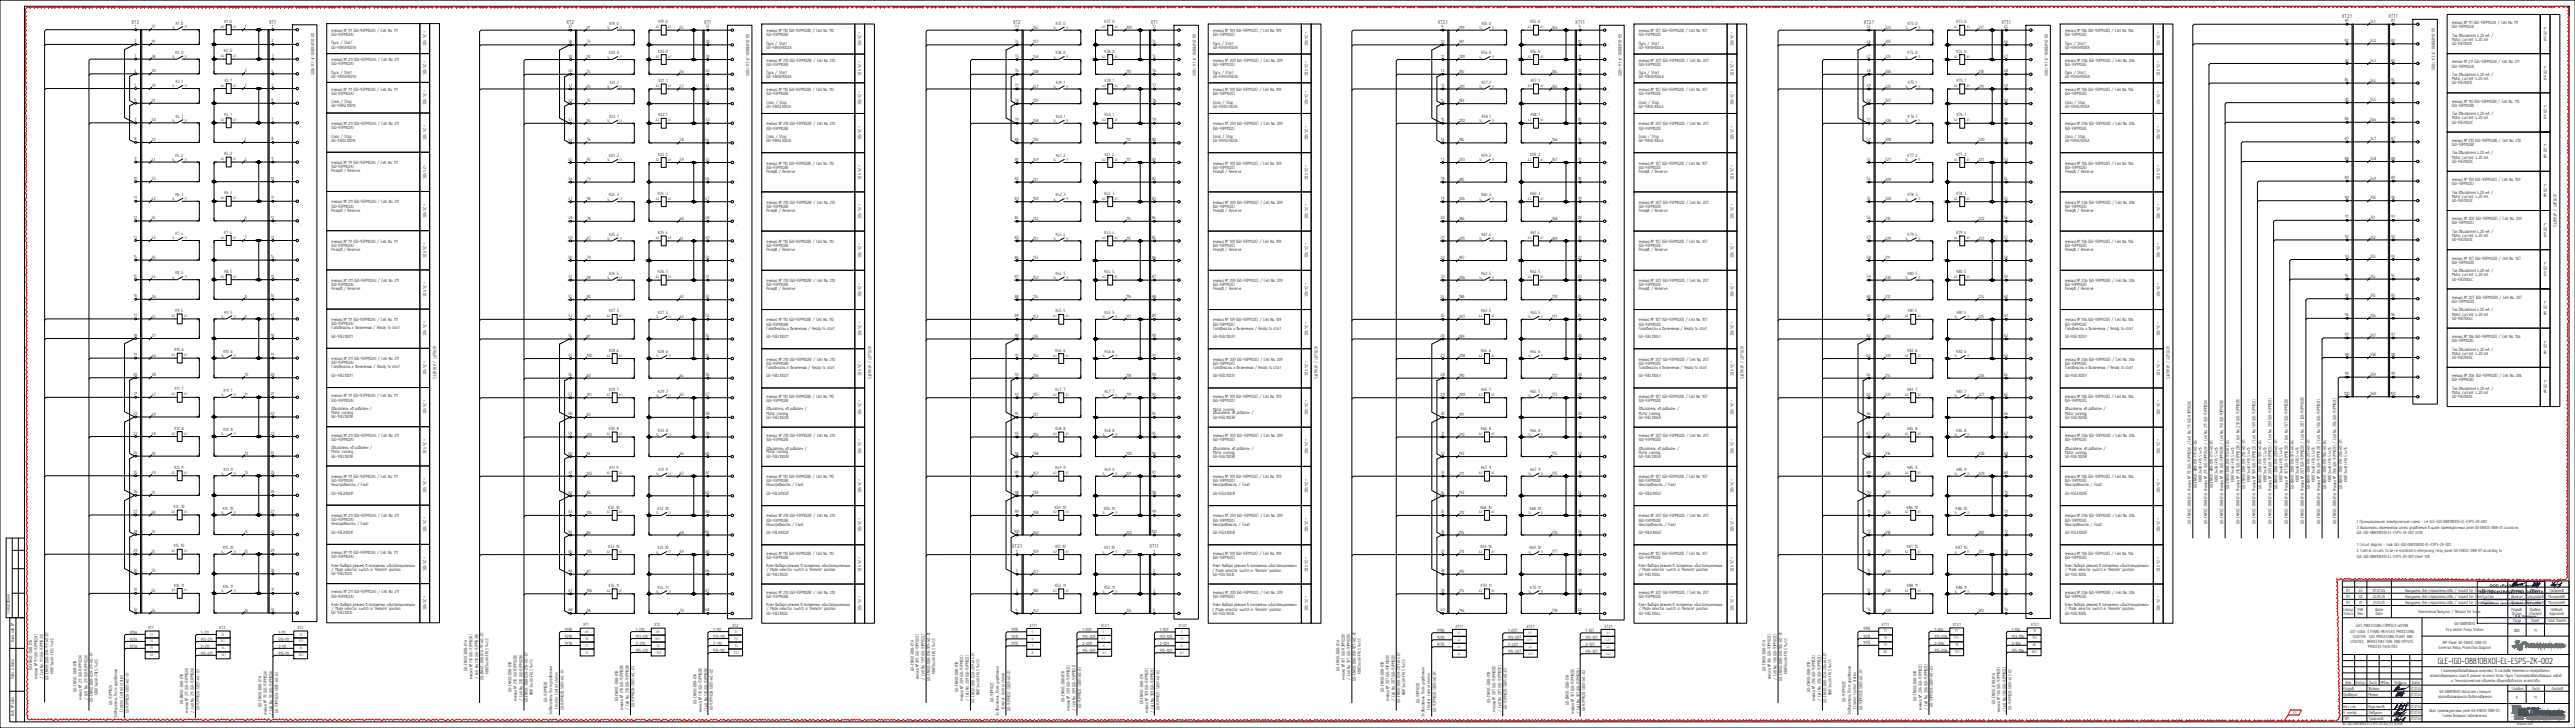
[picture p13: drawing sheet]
<svg xmlns="http://www.w3.org/2000/svg" width="2102mm" height="594mm" viewBox="0 0 2102 594" stroke-linecap="round" stroke-linejoin="round" font-family="sans-serif">
<defs><g id="words">
<text font-size="7.3" x="1990" y="542">GLE-(G0-D8810BX0)-EL-ESPS-ZK-002</text>
<g font-size="4.5">
<text x="1912" y="15">XT2.1</text>
<text x="1950" y="15">XT1.1</text>
<text x="107" y="19">XT2</text>
<text x="220" y="19">XT1</text>
<text x="462" y="20">XT2</text>
<text x="575" y="20">XT1</text>
<text x="827" y="20">XT2</text>
<text x="939" y="20">XT1</text>
<text x="1174" y="20">XT2.1</text>
<text x="1286" y="20">XT1.1</text>
<text x="1521" y="20">XT2.1</text>
<text x="1634" y="20">XT1.1</text>
<text x="826" y="448">XT2.1</text>
<text x="938" y="448">XT1.1</text>
</g>
<g font-size="3.7">
<text x="110" y="23">1</text>
<text x="124" y="23">37</text>
<text x="143" y="20">K1 .0</text>
<text x="183" y="19">K1 .0</text>
<text x="200" y="23">1</text>
<text x="222" y="23">1</text>
<text x="464" y="23">37</text>
<text x="479" y="23">91</text>
<text x="498" y="20">K19 .0</text>
<text x="537" y="19">K19 .0</text>
<text x="555" y="23">55</text>
<text x="576" y="23">37</text>
<text x="828" y="23">73</text>
<text x="843" y="23">145</text>
<text x="862" y="20">K37 .0</text>
<text x="902" y="19">K37 .0</text>
<text x="919" y="23">109</text>
<text x="940" y="23">73</text>
<text x="1177" y="23">9</text>
<text x="1191" y="23">199</text>
<text x="1209" y="20">K55 .0</text>
<text x="1249" y="19">K55 .0</text>
<text x="1267" y="23">163</text>
<text x="1289" y="23">9</text>
<text x="1524" y="23">45</text>
<text x="1539" y="23">323</text>
<text x="1557" y="20">K73 .0</text>
<text x="1597" y="19">K73 .0</text>
<text x="1615" y="23">217</text>
<text x="1636" y="23">45</text>
<text x="1914" y="18">81</text>
<text x="1935" y="19">341</text>
<text x="1952" y="18">81</text>
<text x="1985" y="23" transform="rotate(90 1985 23)">G0-D4810BX0-JF-CA-1005</text>
<text x="2001" y="23">(G0-93PM02A)</text>
<text x="2001" y="20">ячейка № 111 (G0-93PM02A) / Cell No. 111</text>
<text x="2076" y="22" transform="rotate(90 2076 22)">4-20 mA</text>
<text x="254" y="27" transform="rotate(90 254 27)">G0-D4810BX0-JF-CA-1005</text>
<text x="271" y="29">(G0-93PM02A)</text>
<text x="271" y="26">ячейка № 111 (G0-93PM02A) / Cell No. 111</text>
<text x="346" y="26" transform="rotate(90 346 26)">= 24 VDC</text>
<text x="609" y="28" transform="rotate(90 609 28)">G0-D4810BX0-JF-CA-1005</text>
<text x="626" y="30">(G0-93PM02B)</text>
<text x="626" y="26">ячейка № 110 (G0-93PM02B) / Cell No. 110</text>
<text x="701" y="26" transform="rotate(90 701 26)">= 24 VDC</text>
<text x="974" y="28" transform="rotate(90 974 28)">G0-D4810BX0-JF-CA-1005</text>
<text x="990" y="30">(G0-93PM02C)</text>
<text x="990" y="26">ячейка № 109 (G0-93PM02C) / Cell No. 109</text>
<text x="1065" y="26" transform="rotate(90 1065 26)">= 24 VDC</text>
<text x="1321" y="28" transform="rotate(90 1321 28)">G0-D4810BX0-JF-CA-1005</text>
<text x="1338" y="30">(G0-93PM02D)</text>
<text x="1338" y="26">ячейка № 107 (G0-93PM02D) / Cell No. 107</text>
<text x="1413" y="26" transform="rotate(90 1413 26)">= 24 VDC</text>
<text x="1669" y="28" transform="rotate(90 1669 28)">G0-D4810BX0-JF-CA-1005</text>
<text x="1686" y="30">(G0-93PM02E)</text>
<text x="1686" y="26">ячейка № 106 (G0-93PM02E) / Cell No. 106</text>
<text x="1760" y="26" transform="rotate(90 1760 26)">= 24 VDC</text>
<text x="110" y="35">2</text>
<text x="124" y="35">19</text>
<text x="222" y="35">2</text>
<text x="464" y="35">38</text>
<text x="479" y="35">73</text>
<text x="576" y="35">38</text>
<text x="828" y="35">74</text>
<text x="843" y="35">127</text>
<text x="940" y="35">74</text>
<text x="1176" y="35">10</text>
<text x="1191" y="35">181</text>
<text x="1288" y="35">10</text>
<text x="1524" y="35">46</text>
<text x="1539" y="35">305</text>
<text x="1636" y="35">46</text>
<text x="1914" y="34">82</text>
<text x="1935" y="35">342</text>
<text x="1952" y="34">82</text>
<text x="2001" y="30">Ток двигателя 4..20 мА /</text>
<text x="2001" y="33">Motor current 4..20 mA</text>
<text x="271" y="36">Пуск / Start</text>
<text x="271" y="40">G0-93HSH1001A</text>
<text x="626" y="37">Пуск / Start</text>
<text x="626" y="40">G0-93HSH1002A</text>
<text x="990" y="37">Пуск / Start</text>
<text x="990" y="40">G0-93HSH1003A</text>
<text x="1338" y="37">Пуск / Start</text>
<text x="1338" y="40">G0-93HSH1004A</text>
<text x="1686" y="37">Пуск / Start</text>
<text x="1686" y="40">G0-93HSH1005A</text>
<text x="2001" y="37">G0-93EI1001C</text>
<text x="110" y="47">3</text>
<text x="124" y="47">38</text>
<text x="143" y="44">K2 .0</text>
<text x="183" y="43">K2 .0</text>
<text x="222" y="47">3</text>
<text x="464" y="47">39</text>
<text x="479" y="47">92</text>
<text x="497" y="44">K20 .0</text>
<text x="537" y="43">K20 .0</text>
<text x="576" y="47">39</text>
<text x="828" y="47">75</text>
<text x="843" y="47">146</text>
<text x="862" y="44">K38 .0</text>
<text x="902" y="43">K38 .0</text>
<text x="940" y="47">75</text>
<text x="1176" y="47">11</text>
<text x="1191" y="47">200</text>
<text x="1209" y="44">K56 .0</text>
<text x="1249" y="43">K56 .0</text>
<text x="1288" y="47">11</text>
<text x="1524" y="47">47</text>
<text x="1539" y="47">324</text>
<text x="1557" y="44">K74 .0</text>
<text x="1597" y="43">K74 .0</text>
<text x="1636" y="47">47</text>
<text x="271" y="53">(G0-93PM02A)</text>
<text x="271" y="50">ячейка № 211 (G0-93PM02A) / Cell No. 211</text>
<text x="346" y="50" transform="rotate(90 346 50)">= 24 VDC</text>
<text x="626" y="54">(G0-93PM02B)</text>
<text x="626" y="50">ячейка № 210 (G0-93PM02B) / Cell No. 210</text>
<text x="701" y="50" transform="rotate(90 701 50)">= 24 VDC</text>
<text x="990" y="54">(G0-93PM02C)</text>
<text x="990" y="50">ячейка № 209 (G0-93PM02C) / Cell No. 209</text>
<text x="1065" y="50" transform="rotate(90 1065 50)">= 24 VDC</text>
<text x="1338" y="54">(G0-93PM02D)</text>
<text x="1338" y="50">ячейка № 207 (G0-93PM02D) / Cell No. 207</text>
<text x="1413" y="50" transform="rotate(90 1413 50)">= 24 VDC</text>
<text x="1686" y="54">(G0-93PM02E)</text>
<text x="1686" y="50">ячейка № 206 (G0-93PM02E) / Cell No. 206</text>
<text x="1760" y="50" transform="rotate(90 1760 50)">= 24 VDC</text>
<text x="1914" y="50">83</text>
<text x="1935" y="51">343</text>
<text x="1952" y="50">83</text>
<text x="2001" y="52">ячейка № 211 (G0-93PM02A) / Cell No. 211</text>
<text x="2076" y="54" transform="rotate(90 2076 54)">4-20 mA</text>
<text x="110" y="59">4</text>
<text x="124" y="59">20</text>
<text x="200" y="59">2</text>
<text x="222" y="59">4</text>
<text x="464" y="59">40</text>
<text x="479" y="59">74</text>
<text x="555" y="59">56</text>
<text x="576" y="59">40</text>
<text x="828" y="59">76</text>
<text x="843" y="59">128</text>
<text x="919" y="59">110</text>
<text x="940" y="59">76</text>
<text x="1176" y="59">12</text>
<text x="1191" y="59">182</text>
<text x="1267" y="59">164</text>
<text x="1288" y="59">12</text>
<text x="1524" y="59">48</text>
<text x="1539" y="59">306</text>
<text x="1615" y="59">218</text>
<text x="1636" y="59">48</text>
<text x="2001" y="55">(G0-93PM02A)</text>
<text x="271" y="60">Пуск / Start</text>
<text x="271" y="64">G0-93HSH1001A</text>
<text x="626" y="61">Пуск / Start</text>
<text x="626" y="64">G0-93HSH1002A</text>
<text x="990" y="61">Пуск / Start</text>
<text x="990" y="64">G0-93HSH1003A</text>
<text x="1338" y="61">Пуск / Start</text>
<text x="1338" y="64">G0-93HSH1004A</text>
<text x="1686" y="61">Пуск / Start</text>
<text x="1686" y="64">G0-93HSH1005A</text>
<text x="2001" y="62">Ток двигателя 4..20 мА /</text>
<text x="2001" y="66">Motor current 4..20 mA</text>
<text x="110" y="71">5</text>
<text x="124" y="71">39</text>
<text x="144" y="68">K3 .1</text>
<text x="183" y="67">K3 .1</text>
<text x="200" y="71">3</text>
<text x="222" y="71">5</text>
<text x="464" y="71">41</text>
<text x="479" y="71">93</text>
<text x="498" y="68">K21 .1</text>
<text x="538" y="67">K21 .1</text>
<text x="555" y="71">57</text>
<text x="576" y="71">41</text>
<text x="828" y="71">77</text>
<text x="843" y="71">147</text>
<text x="862" y="68">K39 .1</text>
<text x="902" y="67">K39 .1</text>
<text x="919" y="71">111</text>
<text x="940" y="71">77</text>
<text x="1176" y="71">13</text>
<text x="1191" y="71">201</text>
<text x="1210" y="68">K57 .1</text>
<text x="1249" y="67">K57 .1</text>
<text x="1267" y="71">165</text>
<text x="1288" y="71">13</text>
<text x="1524" y="71">49</text>
<text x="1539" y="71">325</text>
<text x="1558" y="68">K75 .1</text>
<text x="1597" y="67">K75 .1</text>
<text x="1615" y="71">219</text>
<text x="1636" y="71">49</text>
<text x="1914" y="66">84</text>
<text x="1935" y="67">344</text>
<text x="1952" y="66">84</text>
<text x="2001" y="69">G0-93EI1001C</text>
<text x="271" y="77">(G0-93PM02A)</text>
<text x="271" y="74">ячейка № 111 (G0-93PM02A) / Cell No. 111</text>
<text x="346" y="74" transform="rotate(90 346 74)">= 24 VDC</text>
<text x="626" y="78">(G0-93PM02B)</text>
<text x="626" y="74">ячейка № 110 (G0-93PM02B) / Cell No. 110</text>
<text x="701" y="74" transform="rotate(90 701 74)">= 24 VDC</text>
<text x="990" y="78">(G0-93PM02C)</text>
<text x="990" y="74">ячейка № 109 (G0-93PM02C) / Cell No. 109</text>
<text x="1065" y="74" transform="rotate(90 1065 74)">= 24 VDC</text>
<text x="1338" y="78">(G0-93PM02D)</text>
<text x="1338" y="74">ячейка № 107 (G0-93PM02D) / Cell No. 107</text>
<text x="1413" y="74" transform="rotate(90 1413 74)">= 24 VDC</text>
<text x="1686" y="78">(G0-93PM02E)</text>
<text x="1686" y="74">ячейка № 106 (G0-93PM02E) / Cell No. 106</text>
<text x="1760" y="74" transform="rotate(90 1760 74)">= 24 VDC</text>
<text x="110" y="83">6</text>
<text x="124" y="83">21</text>
<text x="222" y="83">6</text>
<text x="464" y="83">42</text>
<text x="479" y="83">75</text>
<text x="576" y="83">42</text>
<text x="828" y="83">78</text>
<text x="843" y="83">129</text>
<text x="940" y="83">78</text>
<text x="1176" y="83">14</text>
<text x="1191" y="83">183</text>
<text x="1288" y="83">14</text>
<text x="1524" y="83">50</text>
<text x="1539" y="83">307</text>
<text x="1636" y="83">50</text>
<text x="1914" y="82">85</text>
<text x="1935" y="83">345</text>
<text x="1952" y="82">85</text>
<text x="2001" y="84">ячейка № 110 (G0-93PM02B) / Cell No. 110</text>
<text x="271" y="84">Стоп / Stop</text>
<text x="271" y="88">G0-93HSL1001A</text>
<text x="626" y="85">Стоп / Stop</text>
<text x="626" y="88">G0-93HSL1002A</text>
<text x="990" y="85">Стоп / Stop</text>
<text x="990" y="88">G0-93HSL1003A</text>
<text x="1338" y="85">Стоп / Stop</text>
<text x="1338" y="88">G0-93HSL1004A</text>
<text x="1686" y="85">Стоп / Stop</text>
<text x="1686" y="88">G0-93HSL1005A</text>
<text x="2001" y="87">(G0-93PM02B)</text>
<text x="2076" y="86" transform="rotate(90 2076 86)">4-20 mA</text>
<text x="183" y="95">K4 .1</text>
<text x="537" y="95">K22 .1</text>
<text x="902" y="95">K40 .1</text>
<text x="1249" y="95">K58 .1</text>
<text x="1597" y="95">K76 .1</text>
<text x="2001" y="94">Ток двигателя 4..20 мА /</text>
<text x="110" y="99">7</text>
<text x="124" y="99">40</text>
<text x="143" y="96">K4 .1</text>
<text x="222" y="99">7</text>
<text x="271" y="102">ячейка № 211 (G0-93PM02A) / Cell No. 211</text>
<text x="464" y="99">43</text>
<text x="479" y="99">94</text>
<text x="498" y="96">K22 .1</text>
<text x="576" y="99">43</text>
<text x="828" y="99">79</text>
<text x="843" y="99">148</text>
<text x="862" y="96">K40 .1</text>
<text x="940" y="99">79</text>
<text x="1176" y="99">15</text>
<text x="1191" y="99">202</text>
<text x="1210" y="96">K58 .1</text>
<text x="1288" y="99">15</text>
<text x="1524" y="99">51</text>
<text x="1539" y="99">326</text>
<text x="1557" y="96">K76 .1</text>
<text x="1636" y="99">51</text>
<text x="1914" y="98">86</text>
<text x="1935" y="99">346</text>
<text x="1952" y="98">86</text>
<text x="2001" y="97">Motor current 4..20 mA</text>
<text x="2001" y="101">G0-93EI1002C</text>
<text x="271" y="105">(G0-93PM02A)</text>
<text x="346" y="102" transform="rotate(90 346 102)">= 24 VDC</text>
<text x="626" y="106">(G0-93PM02B)</text>
<text x="626" y="102">ячейка № 210 (G0-93PM02B) / Cell No. 210</text>
<text x="701" y="103" transform="rotate(90 701 103)">= 24 VDC</text>
<text x="990" y="106">(G0-93PM02C)</text>
<text x="990" y="102">ячейка № 209 (G0-93PM02C) / Cell No. 209</text>
<text x="1065" y="103" transform="rotate(90 1065 103)">= 24 VDC</text>
<text x="1338" y="106">(G0-93PM02D)</text>
<text x="1338" y="102">ячейка № 207 (G0-93PM02D) / Cell No. 207</text>
<text x="1413" y="103" transform="rotate(90 1413 103)">= 24 VDC</text>
<text x="1686" y="106">(G0-93PM02E)</text>
<text x="1686" y="102">ячейка № 206 (G0-93PM02E) / Cell No. 206</text>
<text x="1760" y="103" transform="rotate(90 1760 103)">= 24 VDC</text>
<text x="271" y="112">Стоп / Stop</text>
<text x="626" y="113">Стоп / Stop</text>
<text x="990" y="113">Стоп / Stop</text>
<text x="1338" y="113">Стоп / Stop</text>
<text x="1686" y="113">Стоп / Stop</text>
<text x="110" y="115">8</text>
<text x="124" y="115">22</text>
<text x="200" y="115">4</text>
<text x="222" y="115">8</text>
<text x="271" y="116">G0-93HSL1001A</text>
<text x="464" y="115">44</text>
<text x="479" y="115">76</text>
<text x="555" y="115">58</text>
<text x="576" y="115">44</text>
<text x="626" y="116">G0-93HSL1002A</text>
<text x="828" y="115">80</text>
<text x="843" y="115">130</text>
<text x="919" y="115">112</text>
<text x="940" y="115">80</text>
<text x="990" y="116">G0-93HSL1003A</text>
<text x="1176" y="115">16</text>
<text x="1191" y="115">184</text>
<text x="1267" y="115">166</text>
<text x="1288" y="115">16</text>
<text x="1338" y="116">G0-93HSL1004A</text>
<text x="1524" y="115">52</text>
<text x="1539" y="115">308</text>
<text x="1615" y="115">220</text>
<text x="1636" y="115">52</text>
<text x="1686" y="116">G0-93HSL1005A</text>
<text x="1914" y="114">87</text>
<text x="1935" y="115">347</text>
<text x="1952" y="114">87</text>
<text x="2001" y="119">(G0-93PM02B)</text>
<text x="2001" y="116">ячейка № 210 (G0-93PM02B) / Cell No. 210</text>
<text x="2076" y="118" transform="rotate(90 2076 118)">4-20 mA</text>
<text x="110" y="131">9</text>
<text x="124" y="131">41</text>
<text x="143" y="128">K5 .2</text>
<text x="183" y="127">K5 .2</text>
<text x="200" y="131">5</text>
<text x="222" y="131">9</text>
<text x="464" y="131">45</text>
<text x="479" y="131">95</text>
<text x="497" y="128">K23 .2</text>
<text x="537" y="127">K23 .2</text>
<text x="555" y="131">59</text>
<text x="576" y="131">45</text>
<text x="829" y="131">81</text>
<text x="843" y="131">149</text>
<text x="862" y="128">K41 .2</text>
<text x="902" y="127">K41 .2</text>
<text x="919" y="131">113</text>
<text x="941" y="131">81</text>
<text x="1176" y="131">17</text>
<text x="1191" y="131">203</text>
<text x="1209" y="128">K59 .2</text>
<text x="1249" y="127">K59 .2</text>
<text x="1267" y="131">167</text>
<text x="1288" y="131">17</text>
<text x="1524" y="131">53</text>
<text x="1539" y="131">327</text>
<text x="1557" y="128">K77 .2</text>
<text x="1597" y="127">K77 .2</text>
<text x="1615" y="131">221</text>
<text x="1636" y="131">53</text>
<text x="1914" y="130">88</text>
<text x="1935" y="131">348</text>
<text x="1952" y="130">88</text>
<text x="2001" y="126">Ток двигателя 4..20 мА /</text>
<text x="2001" y="129">Motor current 4..20 mA</text>
<text x="271" y="137">(G0-93PM02A)</text>
<text x="271" y="134">ячейка № 111 (G0-93PM02A) / Cell No. 111</text>
<text x="346" y="134" transform="rotate(90 346 134)">= 24 VDC</text>
<text x="626" y="138">(G0-93PM02B)</text>
<text x="626" y="134">ячейка № 110 (G0-93PM02B) / Cell No. 110</text>
<text x="701" y="135" transform="rotate(90 701 135)">= 24 VDC</text>
<text x="990" y="138">(G0-93PM02C)</text>
<text x="990" y="134">ячейка № 109 (G0-93PM02C) / Cell No. 109</text>
<text x="1065" y="135" transform="rotate(90 1065 135)">= 24 VDC</text>
<text x="1338" y="138">(G0-93PM02D)</text>
<text x="1338" y="134">ячейка № 107 (G0-93PM02D) / Cell No. 107</text>
<text x="1413" y="135" transform="rotate(90 1413 135)">= 24 VDC</text>
<text x="1686" y="138">(G0-93PM02E)</text>
<text x="1686" y="134">ячейка № 106 (G0-93PM02E) / Cell No. 106</text>
<text x="1760" y="135" transform="rotate(90 1760 135)">= 24 VDC</text>
<text x="2001" y="133">G0-93EI1002C</text>
<text x="271" y="141">Резерв / Reserve</text>
<text x="626" y="141">Резерв / Reserve</text>
<text x="990" y="141">Резерв / Reserve</text>
<text x="1338" y="141">Резерв / Reserve</text>
<text x="1686" y="141">Резерв / Reserve</text>
<text x="109" y="147">10</text>
<text x="124" y="147">23</text>
<text x="221" y="147">10</text>
<text x="464" y="147">46</text>
<text x="479" y="147">77</text>
<text x="576" y="147">46</text>
<text x="828" y="147">82</text>
<text x="843" y="147">131</text>
<text x="940" y="147">82</text>
<text x="1176" y="147">18</text>
<text x="1191" y="147">185</text>
<text x="1288" y="147">18</text>
<text x="1524" y="147">54</text>
<text x="1539" y="147">309</text>
<text x="1636" y="147">54</text>
<text x="1914" y="146">89</text>
<text x="1935" y="147">349</text>
<text x="1952" y="146">89</text>
<text x="2001" y="148">ячейка № 109 (G0-93PM02C) / Cell No. 109</text>
<text x="2076" y="150" transform="rotate(90 2076 150)">4-20 mA</text>
<text x="2001" y="151">(G0-93PM02C)</text>
<text x="143" y="160">K6 .3</text>
<text x="183" y="159">K6 .3</text>
<text x="497" y="160">K24 .3</text>
<text x="537" y="159">K24 .3</text>
<text x="862" y="160">K42 .3</text>
<text x="902" y="159">K42 .3</text>
<text x="1209" y="160">K60 .3</text>
<text x="1249" y="159">K60 .3</text>
<text x="1557" y="160">K78 .3</text>
<text x="1597" y="159">K78 .3</text>
<text x="2001" y="158">Ток двигателя 4..20 мА /</text>
<text x="2001" y="161">Motor current 4..20 mA</text>
<text x="2084" y="158" transform="rotate(90 2084 158)">АСПСиПТ / AFA&amp;FFS</text>
<text x="109" y="163">11</text>
<text x="124" y="163">42</text>
<text x="221" y="163">11</text>
<text x="271" y="166">ячейка № 211 (G0-93PM02A) / Cell No. 211</text>
<text x="346" y="166" transform="rotate(90 346 166)">= 24 VDC</text>
<text x="464" y="163">47</text>
<text x="479" y="163">96</text>
<text x="576" y="163">47</text>
<text x="626" y="166">ячейка № 210 (G0-93PM02B) / Cell No. 210</text>
<text x="701" y="167" transform="rotate(90 701 167)">= 24 VDC</text>
<text x="828" y="163">83</text>
<text x="843" y="163">150</text>
<text x="940" y="163">83</text>
<text x="990" y="166">ячейка № 209 (G0-93PM02C) / Cell No. 209</text>
<text x="1065" y="167" transform="rotate(90 1065 167)">= 24 VDC</text>
<text x="1176" y="163">19</text>
<text x="1191" y="163">204</text>
<text x="1288" y="163">19</text>
<text x="1338" y="166">ячейка № 207 (G0-93PM02D) / Cell No. 207</text>
<text x="1413" y="167" transform="rotate(90 1413 167)">= 24 VDC</text>
<text x="1524" y="163">55</text>
<text x="1539" y="163">328</text>
<text x="1636" y="163">55</text>
<text x="1686" y="166">ячейка № 206 (G0-93PM02E) / Cell No. 206</text>
<text x="1760" y="167" transform="rotate(90 1760 167)">= 24 VDC</text>
<text x="1914" y="162">90</text>
<text x="1935" y="163">350</text>
<text x="1952" y="162">90</text>
<text x="2001" y="165">G0-93EI1003C</text>
<text x="271" y="169">(G0-93PM02A)</text>
<text x="271" y="173">Резерв / Reserve</text>
<text x="626" y="173">Резерв / Reserve</text>
<text x="626" y="170">(G0-93PM02B)</text>
<text x="990" y="170">(G0-93PM02C)</text>
<text x="990" y="173">Резерв / Reserve</text>
<text x="1338" y="170">(G0-93PM02D)</text>
<text x="1338" y="173">Резерв / Reserve</text>
<text x="1686" y="170">(G0-93PM02E)</text>
<text x="1686" y="173">Резерв / Reserve</text>
<text x="109" y="179">12</text>
<text x="124" y="179">24</text>
<text x="200" y="179">6</text>
<text x="221" y="179">12</text>
<text x="464" y="179">48</text>
<text x="479" y="179">78</text>
<text x="555" y="179">60</text>
<text x="576" y="179">48</text>
<text x="828" y="179">84</text>
<text x="843" y="179">132</text>
<text x="919" y="179">114</text>
<text x="940" y="179">84</text>
<text x="1176" y="179">20</text>
<text x="1191" y="179">186</text>
<text x="1267" y="179">168</text>
<text x="1288" y="179">20</text>
<text x="1524" y="179">56</text>
<text x="1539" y="179">310</text>
<text x="1615" y="179">222</text>
<text x="1636" y="179">56</text>
<text x="1914" y="178">91</text>
<text x="1935" y="179">351</text>
<text x="1952" y="178">91</text>
<text x="2001" y="180">ячейка № 209 (G0-93PM02C) / Cell No. 209</text>
<text x="2001" y="183">(G0-93PM02C)</text>
<text x="2076" y="182" transform="rotate(90 2076 182)">4-20 mA</text>
<text x="143" y="192">K7 .4</text>
<text x="183" y="191">K7 .4</text>
<text x="537" y="191">K25 .4</text>
<text x="902" y="191">K43 .4</text>
<text x="1249" y="191">K61 .4</text>
<text x="1597" y="191">K79 .4</text>
<text x="2001" y="190">Ток двигателя 4..20 мА /</text>
<text x="109" y="195">13</text>
<text x="124" y="195">43</text>
<text x="200" y="195">7</text>
<text x="221" y="195">13</text>
<text x="271" y="198">ячейка № 111 (G0-93PM02A) / Cell No. 111</text>
<text x="464" y="195">49</text>
<text x="479" y="195">97</text>
<text x="497" y="192">K25 .4</text>
<text x="555" y="195">61</text>
<text x="576" y="195">49</text>
<text x="828" y="195">85</text>
<text x="843" y="195">151</text>
<text x="862" y="192">K43 .4</text>
<text x="919" y="195">115</text>
<text x="940" y="195">85</text>
<text x="1176" y="195">21</text>
<text x="1191" y="195">205</text>
<text x="1210" y="192">K61 .4</text>
<text x="1267" y="195">169</text>
<text x="1288" y="195">21</text>
<text x="1524" y="195">57</text>
<text x="1539" y="195">329</text>
<text x="1557" y="192">K79 .4</text>
<text x="1615" y="195">223</text>
<text x="1636" y="195">57</text>
<text x="1914" y="194">92</text>
<text x="1935" y="195">352</text>
<text x="1952" y="194">92</text>
<text x="2001" y="193">Motor current 4..20 mA</text>
<text x="2001" y="197">G0-93EI1003C</text>
<text x="271" y="201">(G0-93PM02A)</text>
<text x="346" y="198" transform="rotate(90 346 198)">= 24 VDC</text>
<text x="626" y="202">(G0-93PM02B)</text>
<text x="626" y="198">ячейка № 110 (G0-93PM02B) / Cell No. 110</text>
<text x="701" y="199" transform="rotate(90 701 199)">= 24 VDC</text>
<text x="990" y="202">(G0-93PM02C)</text>
<text x="990" y="198">ячейка № 109 (G0-93PM02C) / Cell No. 109</text>
<text x="1065" y="199" transform="rotate(90 1065 199)">= 24 VDC</text>
<text x="1338" y="202">(G0-93PM02D)</text>
<text x="1338" y="198">ячейка № 107 (G0-93PM02D) / Cell No. 107</text>
<text x="1413" y="199" transform="rotate(90 1413 199)">= 24 VDC</text>
<text x="1686" y="202">(G0-93PM02E)</text>
<text x="1686" y="198">ячейка № 106 (G0-93PM02E) / Cell No. 106</text>
<text x="1760" y="199" transform="rotate(90 1760 199)">= 24 VDC</text>
<text x="271" y="205">Резерв / Reserve</text>
<text x="626" y="205">Резерв / Reserve</text>
<text x="990" y="205">Резерв / Reserve</text>
<text x="1338" y="205">Резерв / Reserve</text>
<text x="1686" y="205">Резерв / Reserve</text>
<text x="109" y="211">14</text>
<text x="124" y="211">25</text>
<text x="221" y="211">14</text>
<text x="464" y="211">50</text>
<text x="479" y="211">79</text>
<text x="576" y="211">50</text>
<text x="828" y="211">86</text>
<text x="843" y="211">133</text>
<text x="940" y="211">86</text>
<text x="1176" y="211">22</text>
<text x="1191" y="211">187</text>
<text x="1288" y="211">22</text>
<text x="1524" y="211">58</text>
<text x="1539" y="211">311</text>
<text x="1636" y="211">58</text>
<text x="1914" y="210">93</text>
<text x="1935" y="211">353</text>
<text x="1952" y="210">93</text>
<text x="2001" y="215">(G0-93PM02D)</text>
<text x="2001" y="212">ячейка № 107 (G0-93PM02D) / Cell No. 107</text>
<text x="2076" y="214" transform="rotate(90 2076 214)">4-20 mA</text>
<text x="109" y="227">15</text>
<text x="124" y="227">44</text>
<text x="143" y="224">K8 .5</text>
<text x="183" y="223">K8 .5</text>
<text x="221" y="227">15</text>
<text x="464" y="227">51</text>
<text x="479" y="227">98</text>
<text x="497" y="224">K26 .5</text>
<text x="537" y="223">K26 .5</text>
<text x="576" y="227">51</text>
<text x="828" y="227">87</text>
<text x="843" y="227">152</text>
<text x="862" y="224">K44 .5</text>
<text x="902" y="223">K44 .5</text>
<text x="940" y="227">87</text>
<text x="1176" y="227">23</text>
<text x="1191" y="227">206</text>
<text x="1209" y="224">K62 .5</text>
<text x="1249" y="223">K62 .5</text>
<text x="1288" y="227">23</text>
<text x="1524" y="227">59</text>
<text x="1539" y="227">330</text>
<text x="1557" y="224">K80 .5</text>
<text x="1597" y="223">K80 .5</text>
<text x="1636" y="227">59</text>
<text x="1914" y="226">94</text>
<text x="1935" y="227">354</text>
<text x="1952" y="226">94</text>
<text x="2001" y="222">Ток двигателя 4..20 мА /</text>
<text x="2001" y="225">Motor current 4..20 mA</text>
<text x="271" y="233">(G0-93PM02A)</text>
<text x="271" y="230">ячейка № 211 (G0-93PM02A) / Cell No. 211</text>
<text x="346" y="230" transform="rotate(90 346 230)">= 24 VDC</text>
<text x="626" y="234">(G0-93PM02B)</text>
<text x="626" y="230">ячейка № 210 (G0-93PM02B) / Cell No. 210</text>
<text x="701" y="231" transform="rotate(90 701 231)">= 24 VDC</text>
<text x="990" y="234">(G0-93PM02C)</text>
<text x="990" y="230">ячейка № 209 (G0-93PM02C) / Cell No. 209</text>
<text x="1065" y="231" transform="rotate(90 1065 231)">= 24 VDC</text>
<text x="1338" y="234">(G0-93PM02D)</text>
<text x="1338" y="230">ячейка № 207 (G0-93PM02D) / Cell No. 207</text>
<text x="1413" y="231" transform="rotate(90 1413 231)">= 24 VDC</text>
<text x="1686" y="234">(G0-93PM02E)</text>
<text x="1686" y="230">ячейка № 206 (G0-93PM02E) / Cell No. 206</text>
<text x="1760" y="231" transform="rotate(90 1760 231)">= 24 VDC</text>
<text x="2001" y="229">G0-93EI1004C</text>
<text x="271" y="237">Резерв / Reserve</text>
<text x="626" y="237">Резерв / Reserve</text>
<text x="990" y="237">Резерв / Reserve</text>
<text x="1338" y="237">Резерв / Reserve</text>
<text x="1686" y="237">Резерв / Reserve</text>
<text x="109" y="243">16</text>
<text x="124" y="243">26</text>
<text x="200" y="243">8</text>
<text x="221" y="243">16</text>
<text x="464" y="243">52</text>
<text x="479" y="243">80</text>
<text x="555" y="243">62</text>
<text x="576" y="243">52</text>
<text x="828" y="243">88</text>
<text x="843" y="243">134</text>
<text x="919" y="243">116</text>
<text x="940" y="243">88</text>
<text x="1176" y="243">24</text>
<text x="1191" y="243">188</text>
<text x="1267" y="243">170</text>
<text x="1288" y="243">24</text>
<text x="1524" y="243">60</text>
<text x="1539" y="243">312</text>
<text x="1615" y="243">224</text>
<text x="1636" y="243">60</text>
<text x="1914" y="242">95</text>
<text x="1935" y="243">355</text>
<text x="1952" y="242">95</text>
<text x="2001" y="244">ячейка № 207 (G0-93PM02D) / Cell No. 207</text>
<text x="2076" y="246" transform="rotate(90 2076 246)">4-20 mA</text>
<text x="2001" y="247">(G0-93PM02D)</text>
<text x="143" y="255">K9 .5</text>
<text x="183" y="256">K9 .5</text>
<text x="497" y="255">K27 .5</text>
<text x="537" y="256">K27 .5</text>
<text x="862" y="255">K45 .5</text>
<text x="902" y="256">K45 .5</text>
<text x="1209" y="255">K63 .5</text>
<text x="1249" y="256">K63 .5</text>
<text x="1557" y="255">K81 .5</text>
<text x="1598" y="256">K81 .5</text>
<text x="2001" y="254">Ток двигателя 4..20 мА /</text>
<text x="2001" y="257">Motor current 4..20 mA</text>
<text x="109" y="259">17</text>
<text x="124" y="259">45</text>
<text x="200" y="259">9</text>
<text x="221" y="259">17</text>
<text x="271" y="262">ячейка № 111 (G0-93PM02A) / Cell No. 111</text>
<text x="346" y="262" transform="rotate(90 346 262)">= 24 VDC</text>
<text x="464" y="259">53</text>
<text x="479" y="259">99</text>
<text x="555" y="259">63</text>
<text x="576" y="259">53</text>
<text x="626" y="262">ячейка № 110 (G0-93PM02B) / Cell No. 110</text>
<text x="701" y="263" transform="rotate(90 701 263)">= 24 VDC</text>
<text x="828" y="259">89</text>
<text x="843" y="259">153</text>
<text x="919" y="259">117</text>
<text x="940" y="259">89</text>
<text x="990" y="262">ячейка № 109 (G0-93PM02C) / Cell No. 109</text>
<text x="1065" y="263" transform="rotate(90 1065 263)">= 24 VDC</text>
<text x="1176" y="259">25</text>
<text x="1191" y="259">207</text>
<text x="1267" y="259">171</text>
<text x="1288" y="259">25</text>
<text x="1338" y="262">ячейка № 107 (G0-93PM02D) / Cell No. 107</text>
<text x="1413" y="263" transform="rotate(90 1413 263)">= 24 VDC</text>
<text x="1524" y="259">61</text>
<text x="1539" y="259">331</text>
<text x="1615" y="259">225</text>
<text x="1636" y="259">61</text>
<text x="1686" y="262">ячейка № 106 (G0-93PM02E) / Cell No. 106</text>
<text x="1760" y="263" transform="rotate(90 1760 263)">= 24 VDC</text>
<text x="1914" y="258">96</text>
<text x="1935" y="259">356</text>
<text x="1952" y="258">96</text>
<text x="2001" y="261">G0-93EI1004C</text>
<text x="271" y="265">(G0-93PM02A)</text>
<text x="271" y="269">Готовность к включению / Ready to start</text>
<text x="626" y="269">Готовность к включению / Ready to start</text>
<text x="626" y="266">(G0-93PM02B)</text>
<text x="990" y="266">(G0-93PM02C)</text>
<text x="990" y="269">Готовность к включению / Ready to start</text>
<text x="1338" y="266">(G0-93PM02D)</text>
<text x="1338" y="269">Готовность к включению / Ready to start</text>
<text x="1686" y="266">(G0-93PM02E)</text>
<text x="1686" y="269">Готовность к включению / Ready to start</text>
<text x="109" y="275">18</text>
<text x="124" y="275">27</text>
<text x="221" y="275">18</text>
<text x="271" y="276">G0-93EL1001Y</text>
<text x="464" y="275">54</text>
<text x="479" y="275">81</text>
<text x="576" y="275">54</text>
<text x="828" y="275">90</text>
<text x="843" y="275">135</text>
<text x="940" y="275">90</text>
<text x="1176" y="275">26</text>
<text x="1191" y="275">189</text>
<text x="1288" y="275">26</text>
<text x="1524" y="275">62</text>
<text x="1539" y="275">313</text>
<text x="1636" y="275">62</text>
<text x="1914" y="274">97</text>
<text x="1935" y="275">357</text>
<text x="1952" y="274">97</text>
<text x="2001" y="276">ячейка № 106 (G0-93PM02E) / Cell No. 106</text>
<text x="626" y="276">G0-93EL1002Y</text>
<text x="990" y="276">G0-93EL1003Y</text>
<text x="1338" y="276">G0-93EL1004Y</text>
<text x="1686" y="276">G0-93EL1005Y</text>
<text x="2001" y="279">(G0-93PM02E)</text>
<text x="2076" y="278" transform="rotate(90 2076 278)">4-20 mA</text>
<text x="142" y="287">K10 .6</text>
<text x="182" y="288">K10 .6</text>
<text x="354" y="282" transform="rotate(90 354 282)">АСПСиПТ / AFA&amp;FFS</text>
<text x="497" y="287">K28 .6</text>
<text x="709" y="282" transform="rotate(90 709 282)">АСПСиПТ / AFA&amp;FFS</text>
<text x="862" y="287">K46 .6</text>
<text x="1073" y="282" transform="rotate(90 1073 282)">АСПСиПТ / AFA&amp;FFS</text>
<text x="1209" y="287">K64 .6</text>
<text x="1421" y="282" transform="rotate(90 1421 282)">АСПСиПТ / AFA&amp;FFS</text>
<text x="1557" y="287">K82 .6</text>
<text x="1768" y="282" transform="rotate(90 1768 282)">АСПСиПТ / AFA&amp;FFS</text>
<text x="2001" y="286">Ток двигателя 4..20 мА /</text>
<text x="109" y="291">19</text>
<text x="124" y="291">46</text>
<text x="221" y="291">19</text>
<text x="271" y="294">ячейка № 211 (G0-93PM02A) / Cell No. 211</text>
<text x="464" y="291">55</text>
<text x="479" y="291">100</text>
<text x="537" y="288">K28 .6</text>
<text x="576" y="291">55</text>
<text x="829" y="291">91</text>
<text x="843" y="291">154</text>
<text x="902" y="288">K46 .6</text>
<text x="941" y="291">91</text>
<text x="1176" y="291">27</text>
<text x="1191" y="291">208</text>
<text x="1249" y="288">K64 .6</text>
<text x="1288" y="291">27</text>
<text x="1524" y="291">63</text>
<text x="1539" y="291">332</text>
<text x="1597" y="288">K82 .6</text>
<text x="1636" y="291">63</text>
<text x="1914" y="290">98</text>
<text x="1935" y="291">358</text>
<text x="1952" y="290">98</text>
<text x="2001" y="289">Motor current 4..20 mA</text>
<text x="2001" y="293">G0-93EI1005C</text>
<text x="271" y="297">(G0-93PM02A)</text>
<text x="346" y="294" transform="rotate(90 346 294)">= 24 VDC</text>
<text x="626" y="298">(G0-93PM02B)</text>
<text x="626" y="294">ячейка № 210 (G0-93PM02B) / Cell No. 210</text>
<text x="701" y="295" transform="rotate(90 701 295)">= 24 VDC</text>
<text x="990" y="298">(G0-93PM02C)</text>
<text x="990" y="294">ячейка № 209 (G0-93PM02C) / Cell No. 209</text>
<text x="1065" y="295" transform="rotate(90 1065 295)">= 24 VDC</text>
<text x="1338" y="298">(G0-93PM02D)</text>
<text x="1338" y="294">ячейка № 207 (G0-93PM02D) / Cell No. 207</text>
<text x="1413" y="295" transform="rotate(90 1413 295)">= 24 VDC</text>
<text x="1686" y="298">(G0-93PM02E)</text>
<text x="1686" y="294">ячейка № 206 (G0-93PM02E) / Cell No. 206</text>
<text x="1760" y="295" transform="rotate(90 1760 295)">= 24 VDC</text>
<text x="271" y="301">Готовность к включению / Ready to start</text>
<text x="626" y="301">Готовность к включению / Ready to start</text>
<text x="990" y="301">Готовность к включению / Ready to start</text>
<text x="1338" y="301">Готовность к включению / Ready to start</text>
<text x="1686" y="301">Готовность к включению / Ready to start</text>
<text x="109" y="307">20</text>
<text x="124" y="307">28</text>
<text x="200" y="307">10</text>
<text x="221" y="307">20</text>
<text x="271" y="308">G0-93EL1001Y</text>
<text x="464" y="307">56</text>
<text x="479" y="307">82</text>
<text x="555" y="307">64</text>
<text x="576" y="307">56</text>
<text x="626" y="308">G0-93EL1002Y</text>
<text x="828" y="307">92</text>
<text x="843" y="307">136</text>
<text x="919" y="307">118</text>
<text x="940" y="307">92</text>
<text x="990" y="308">G0-93EL1003Y</text>
<text x="1176" y="307">28</text>
<text x="1191" y="307">190</text>
<text x="1267" y="307">172</text>
<text x="1288" y="307">28</text>
<text x="1338" y="308">G0-93EL1004Y</text>
<text x="1524" y="307">64</text>
<text x="1539" y="307">314</text>
<text x="1615" y="307">226</text>
<text x="1636" y="307">64</text>
<text x="1686" y="308">G0-93EL1005Y</text>
<text x="1914" y="306">99</text>
<text x="1935" y="307">359</text>
<text x="1952" y="306">99</text>
<text x="2001" y="311">(G0-93PM02E)</text>
<text x="2001" y="308">ячейка № 206 (G0-93PM02E) / Cell No. 206</text>
<text x="2076" y="310" transform="rotate(90 2076 310)">4-20 mA</text>
<text x="109" y="323">21</text>
<text x="124" y="323">47</text>
<text x="143" y="319">K11 .7</text>
<text x="183" y="320">K11 .7</text>
<text x="200" y="323">11</text>
<text x="221" y="323">21</text>
<text x="464" y="323">57</text>
<text x="479" y="323">101</text>
<text x="497" y="319">K29 .7</text>
<text x="537" y="320">K29 .7</text>
<text x="555" y="323">65</text>
<text x="576" y="323">57</text>
<text x="828" y="323">93</text>
<text x="843" y="323">155</text>
<text x="862" y="319">K47 .7</text>
<text x="902" y="320">K47 .7</text>
<text x="919" y="323">119</text>
<text x="940" y="323">93</text>
<text x="1176" y="323">29</text>
<text x="1191" y="323">209</text>
<text x="1209" y="319">K65 .7</text>
<text x="1249" y="320">K65 .7</text>
<text x="1267" y="323">173</text>
<text x="1288" y="323">29</text>
<text x="1524" y="323">65</text>
<text x="1539" y="323">333</text>
<text x="1557" y="319">K83 .7</text>
<text x="1597" y="320">K83 .7</text>
<text x="1615" y="323">227</text>
<text x="1636" y="323">65</text>
<text x="1913" y="322">100</text>
<text x="1935" y="323">360</text>
<text x="1951" y="322">100</text>
<text x="2001" y="318">Ток двигателя 4..20 мА /</text>
<text x="2001" y="321">Motor current 4..20 mA</text>
<text x="271" y="328">(G0-93PM02A)</text>
<text x="271" y="324">ячейка № 111 (G0-93PM02A) / Cell No. 111</text>
<text x="346" y="326" transform="rotate(90 346 326)">= 24 VDC</text>
<text x="626" y="328">(G0-93PM02B)</text>
<text x="626" y="325">ячейка № 110 (G0-93PM02B) / Cell No. 110</text>
<text x="701" y="327" transform="rotate(90 701 327)">= 24 VDC</text>
<text x="990" y="328">(G0-93PM02C)</text>
<text x="990" y="325">ячейка № 109 (G0-93PM02C) / Cell No. 109</text>
<text x="1065" y="327" transform="rotate(90 1065 327)">= 24 VDC</text>
<text x="1338" y="328">(G0-93PM02D)</text>
<text x="1338" y="325">ячейка № 107 (G0-93PM02D) / Cell No. 107</text>
<text x="1413" y="327" transform="rotate(90 1413 327)">= 24 VDC</text>
<text x="1686" y="328">(G0-93PM02E)</text>
<text x="1686" y="325">ячейка № 106 (G0-93PM02E) / Cell No. 106</text>
<text x="1760" y="327" transform="rotate(90 1760 327)">= 24 VDC</text>
<text x="2001" y="325">G0-93EI1005C</text>
<text x="271" y="335">Двигатель «в работе» /</text>
<text x="626" y="335">Двигатель «в работе» /</text>
<text x="990" y="335">Motor running</text>
<text x="1338" y="335">Двигатель «в работе» /</text>
<text x="1686" y="335">Двигатель «в работе» /</text>
<text x="109" y="339">22</text>
<text x="124" y="339">29</text>
<text x="221" y="339">22</text>
<text x="271" y="338">Motor running</text>
<text x="271" y="341">G0-93EL1001R</text>
<text x="464" y="339">58</text>
<text x="479" y="339">83</text>
<text x="576" y="339">58</text>
<text x="626" y="338">Motor running</text>
<text x="626" y="342">G0-93EL1002R</text>
<text x="828" y="339">94</text>
<text x="843" y="339">137</text>
<text x="940" y="339">94</text>
<text x="990" y="338">Двигатель «в работе» /</text>
<text x="990" y="342">G0-93EL1003R</text>
<text x="1176" y="339">30</text>
<text x="1191" y="339">191</text>
<text x="1288" y="339">30</text>
<text x="1338" y="338">Motor running</text>
<text x="1338" y="342">G0-93EL1004R</text>
<text x="1524" y="339">66</text>
<text x="1539" y="339">315</text>
<text x="1636" y="339">66</text>
<text x="1686" y="338">Motor running</text>
<text x="1686" y="342">G0-93EL1005R</text>
<text x="142" y="351">K12 .8</text>
<text x="182" y="352">K12 .8</text>
<text x="497" y="351">K30 .8</text>
<text x="537" y="352">K30 .8</text>
<text x="862" y="351">K48 .8</text>
<text x="902" y="352">K48 .8</text>
<text x="1209" y="351">K66 .8</text>
<text x="1249" y="352">K66 .8</text>
<text x="1557" y="351">K84 .8</text>
<text x="1597" y="352">K84 .8</text>
<text x="109" y="355">23</text>
<text x="124" y="355">48</text>
<text x="221" y="355">23</text>
<text x="271" y="360">(G0-93PM02A)</text>
<text x="271" y="356">ячейка № 211 (G0-93PM02A) / Cell No. 211</text>
<text x="346" y="358" transform="rotate(90 346 358)">= 24 VDC</text>
<text x="464" y="355">59</text>
<text x="479" y="355">102</text>
<text x="576" y="355">59</text>
<text x="626" y="357">ячейка № 210 (G0-93PM02B) / Cell No. 210</text>
<text x="701" y="359" transform="rotate(90 701 359)">= 24 VDC</text>
<text x="828" y="355">95</text>
<text x="843" y="355">156</text>
<text x="940" y="355">95</text>
<text x="990" y="357">ячейка № 209 (G0-93PM02C) / Cell No. 209</text>
<text x="1065" y="359" transform="rotate(90 1065 359)">= 24 VDC</text>
<text x="1176" y="355">31</text>
<text x="1191" y="355">210</text>
<text x="1288" y="355">31</text>
<text x="1338" y="357">ячейка № 207 (G0-93PM02D) / Cell No. 207</text>
<text x="1413" y="359" transform="rotate(90 1413 359)">= 24 VDC</text>
<text x="1524" y="355">67</text>
<text x="1539" y="355">334</text>
<text x="1636" y="355">67</text>
<text x="1686" y="357">ячейка № 206 (G0-93PM02E) / Cell No. 206</text>
<text x="1760" y="359" transform="rotate(90 1760 359)">= 24 VDC</text>
<text x="626" y="360">(G0-93PM02B)</text>
<text x="990" y="360">(G0-93PM02C)</text>
<text x="1338" y="360">(G0-93PM02D)</text>
<text x="1686" y="360">(G0-93PM02E)</text>
<text x="109" y="371">24</text>
<text x="124" y="371">30</text>
<text x="200" y="371">12</text>
<text x="221" y="371">24</text>
<text x="271" y="367">Двигатель «в работе» /</text>
<text x="271" y="370">Motor running</text>
<text x="464" y="371">60</text>
<text x="479" y="371">84</text>
<text x="555" y="371">66</text>
<text x="576" y="371">60</text>
<text x="626" y="367">Двигатель «в работе» /</text>
<text x="626" y="370">Motor running</text>
<text x="828" y="371">96</text>
<text x="843" y="371">138</text>
<text x="919" y="371">120</text>
<text x="940" y="371">96</text>
<text x="990" y="367">Двигатель «в работе» /</text>
<text x="990" y="370">Motor running</text>
<text x="1176" y="371">32</text>
<text x="1191" y="371">192</text>
<text x="1267" y="371">174</text>
<text x="1288" y="371">32</text>
<text x="1338" y="367">Двигатель «в работе» /</text>
<text x="1338" y="370">Motor running</text>
<text x="1524" y="371">68</text>
<text x="1539" y="371">316</text>
<text x="1615" y="371">228</text>
<text x="1636" y="371">68</text>
<text x="1686" y="367">Двигатель «в работе» /</text>
<text x="1686" y="370">Motor running</text>
<text x="271" y="373">G0-93EL1001R</text>
<text x="626" y="374">G0-93EL1002R</text>
<text x="990" y="374">G0-93EL1003R</text>
<text x="1338" y="374">G0-93EL1004R</text>
<text x="1686" y="374">G0-93EL1005R</text>
<text x="142" y="383">K13 .9</text>
<text x="183" y="384">K13 .9</text>
<text x="498" y="383">K31 .9</text>
<text x="862" y="383">K49 .9</text>
<text x="1209" y="383">K67 .9</text>
<text x="1557" y="383">K85 .9</text>
<text x="109" y="387">25</text>
<text x="124" y="387">49</text>
<text x="200" y="387">13</text>
<text x="221" y="387">25</text>
<text x="271" y="390">ячейка № 111 (G0-93PM02A) / Cell No. 111</text>
<text x="464" y="387">61</text>
<text x="479" y="387">103</text>
<text x="538" y="384">K31 .9</text>
<text x="555" y="387">67</text>
<text x="576" y="387">61</text>
<text x="828" y="387">97</text>
<text x="843" y="387">157</text>
<text x="902" y="384">K49 .9</text>
<text x="919" y="387">121</text>
<text x="940" y="387">97</text>
<text x="1176" y="387">33</text>
<text x="1191" y="387">211</text>
<text x="1249" y="384">K67 .9</text>
<text x="1267" y="387">175</text>
<text x="1288" y="387">33</text>
<text x="1524" y="387">69</text>
<text x="1539" y="387">335</text>
<text x="1597" y="384">K85 .9</text>
<text x="1615" y="387">229</text>
<text x="1636" y="387">69</text>
<text x="271" y="393">(G0-93PM02A)</text>
<text x="346" y="390" transform="rotate(90 346 390)">= 24 VDC</text>
<text x="626" y="394">(G0-93PM02B)</text>
<text x="626" y="390">ячейка № 110 (G0-93PM02B) / Cell No. 110</text>
<text x="701" y="391" transform="rotate(90 701 391)">= 24 VDC</text>
<text x="990" y="394">(G0-93PM02C)</text>
<text x="990" y="390">ячейка № 109 (G0-93PM02C) / Cell No. 109</text>
<text x="1065" y="391" transform="rotate(90 1065 391)">= 24 VDC</text>
<text x="1338" y="394">(G0-93PM02D)</text>
<text x="1338" y="390">ячейка № 107 (G0-93PM02D) / Cell No. 107</text>
<text x="1413" y="391" transform="rotate(90 1413 391)">= 24 VDC</text>
<text x="1686" y="394">(G0-93PM02E)</text>
<text x="1686" y="390">ячейка № 106 (G0-93PM02E) / Cell No. 106</text>
<text x="1760" y="391" transform="rotate(90 1760 391)">= 24 VDC</text>
<text x="1797" y="393" transform="rotate(-90 1797 393)">КВВГЭнг(А)-FRLS 4x1,5</text>
<text x="1810" y="393" transform="rotate(-90 1810 393)">КВВГЭнг(А)-FRLS 4x1,5</text>
<text x="1824" y="393" transform="rotate(-90 1824 393)">КВВГЭнг(А)-FRLS 4x1,5</text>
<text x="1837" y="393" transform="rotate(-90 1837 393)">КВВГЭнг(А)-FRLS 4x1,5</text>
<text x="1850" y="393" transform="rotate(-90 1850 393)">КВВГЭнг(А)-FRLS 4x1,5</text>
<text x="1863" y="393" transform="rotate(-90 1863 393)">КВВГЭнг(А)-FRLS 4x1,5</text>
<text x="1876" y="393" transform="rotate(-90 1876 393)">КВВГЭнг(А)-FRLS 4x1,5</text>
<text x="1890" y="393" transform="rotate(-90 1890 393)">КВВГЭнг(А)-FRLS 4x1,5</text>
<text x="1903" y="393" transform="rotate(-90 1903 393)">КВВГЭнг(А)-FRLS 4x1,5</text>
<text x="1916" y="393" transform="rotate(-90 1916 393)">КВВГЭнг(А)-FRLS 4x1,5</text>
<text x="271" y="397">Неисправность / Fault</text>
<text x="626" y="397">Неисправность / Fault</text>
<text x="990" y="397">Неисправность / Fault</text>
<text x="1338" y="397">Неисправность / Fault</text>
<text x="1686" y="397">Неисправность / Fault</text>
<text x="1793" y="398" transform="rotate(-90 1793 398)">G0-ENKUC-D88-01A-111-WC-04</text>
<text x="1806" y="398" transform="rotate(-90 1806 398)">G0-ENKUC-D88-01A-211-WC-01</text>
<text x="1820" y="399" transform="rotate(-90 1820 399)">G0-ENKUC-D88-01A-110-WC-04</text>
<text x="1833" y="399" transform="rotate(-90 1833 399)">G0-ENKUC-D88-01A-210-WC-01</text>
<text x="1846" y="399" transform="rotate(-90 1846 399)">G0-ENKUC-D88-01A-109-WC-04</text>
<text x="1859" y="399" transform="rotate(-90 1859 399)">G0-ENKUC-D88-01A-209-WC-01</text>
<text x="1872" y="399" transform="rotate(-90 1872 399)">G0-ENKUC-D88-01A-107-WC-04</text>
<text x="1885" y="399" transform="rotate(-90 1885 399)">G0-ENKUC-D88-01A-207-WC-01</text>
<text x="1899" y="399" transform="rotate(-90 1899 399)">G0-ENKUC-D88-01A-106-WC-04</text>
<text x="1912" y="399" transform="rotate(-90 1912 399)">G0-ENKUC-D88-01A-206-WC-01</text>
<text x="109" y="403">26</text>
<text x="124" y="403">31</text>
<text x="221" y="403">26</text>
<text x="271" y="404">G0-93EA1001F</text>
<text x="464" y="403">62</text>
<text x="479" y="403">85</text>
<text x="576" y="403">62</text>
<text x="626" y="404">G0-93EA1002F</text>
<text x="828" y="403">98</text>
<text x="843" y="403">139</text>
<text x="940" y="403">98</text>
<text x="990" y="404">G0-93EA1003F</text>
<text x="1176" y="403">34</text>
<text x="1191" y="403">193</text>
<text x="1288" y="403">34</text>
<text x="1338" y="404">G0-93EA1004F</text>
<text x="1524" y="403">70</text>
<text x="1539" y="403">317</text>
<text x="1636" y="403">70</text>
<text x="1686" y="404">G0-93EA1005F</text>
<text x="109" y="419">27</text>
<text x="124" y="419">50</text>
<text x="142" y="415">K14 .10</text>
<text x="182" y="416">K14 .10</text>
<text x="221" y="419">27</text>
<text x="464" y="419">63</text>
<text x="479" y="419">104</text>
<text x="497" y="415">K32 .10</text>
<text x="537" y="416">K32 .10</text>
<text x="576" y="419">63</text>
<text x="828" y="419">99</text>
<text x="843" y="419">158</text>
<text x="861" y="415">K50 .10</text>
<text x="901" y="416">K50 .10</text>
<text x="940" y="419">99</text>
<text x="1176" y="419">35</text>
<text x="1191" y="419">212</text>
<text x="1209" y="415">K68 .10</text>
<text x="1249" y="416">K68 .10</text>
<text x="1288" y="419">35</text>
<text x="1524" y="419">71</text>
<text x="1539" y="419">336</text>
<text x="1556" y="415">K86 .10</text>
<text x="1597" y="416">K86 .10</text>
<text x="1636" y="419">71</text>
<text x="271" y="425">(G0-93PM02A)</text>
<text x="271" y="422">ячейка № 211 (G0-93PM02A) / Cell No. 211</text>
<text x="346" y="422" transform="rotate(90 346 422)">= 24 VDC</text>
<text x="626" y="426">(G0-93PM02B)</text>
<text x="626" y="422">ячейка № 210 (G0-93PM02B) / Cell No. 210</text>
<text x="701" y="423" transform="rotate(90 701 423)">= 24 VDC</text>
<text x="990" y="426">(G0-93PM02C)</text>
<text x="990" y="422">ячейка № 209 (G0-93PM02C) / Cell No. 209</text>
<text x="1065" y="423" transform="rotate(90 1065 423)">= 24 VDC</text>
<text x="1338" y="426">(G0-93PM02D)</text>
<text x="1338" y="422">ячейка № 207 (G0-93PM02D) / Cell No. 207</text>
<text x="1413" y="423" transform="rotate(90 1413 423)">= 24 VDC</text>
<text x="1686" y="426">(G0-93PM02E)</text>
<text x="1686" y="422">ячейка № 206 (G0-93PM02E) / Cell No. 206</text>
<text x="1760" y="423" transform="rotate(90 1760 423)">= 24 VDC</text>
<text x="271" y="429">Неисправность / Fault</text>
<text x="626" y="429">Неисправность / Fault</text>
<text x="990" y="429">Неисправность / Fault</text>
<text x="1338" y="429">Неисправность / Fault</text>
<text x="1686" y="429">Неисправность / Fault</text>
<text x="1788" y="427" transform="rotate(-90 1788 427)">G0-ENKUC-D88-01A. Ячейка № 111 (G0-93PM02A) / Cell No. 111 (G0-93PM02A)</text>
<text x="1801" y="427" transform="rotate(-90 1801 427)">G0-ENKUC-D88-01A. Ячейка № 211 (G0-93PM02A) / Cell No. 211 (G0-93PM02A)</text>
<text x="1815" y="427" transform="rotate(-90 1815 427)">G0-ENKUC-D88-01A. Ячейка № 110 (G0-93PM02B) / Cell No. 110 (G0-93PM02B)</text>
<text x="1828" y="427" transform="rotate(-90 1828 427)">G0-ENKUC-D88-01A. Ячейка № 210 (G0-93PM02B) / Cell No. 210 (G0-93PM02B)</text>
<text x="1841" y="427" transform="rotate(-90 1841 427)">G0-ENKUC-D88-01A. Ячейка № 109 (G0-93PM02C) / Cell No. 109 (G0-93PM02C)</text>
<text x="1854" y="427" transform="rotate(-90 1854 427)">G0-ENKUC-D88-01A. Ячейка № 209 (G0-93PM02C) / Cell No. 209 (G0-93PM02C)</text>
<text x="1867" y="427" transform="rotate(-90 1867 427)">G0-ENKUC-D88-01A. Ячейка № 107 (G0-93PM02D) / Cell No. 107 (G0-93PM02D)</text>
<text x="1881" y="427" transform="rotate(-90 1881 427)">G0-ENKUC-D88-01A. Ячейка № 207 (G0-93PM02D) / Cell No. 207 (G0-93PM02D)</text>
<text x="1894" y="427" transform="rotate(-90 1894 427)">G0-ENKUC-D88-01A. Ячейка № 106 (G0-93PM02E) / Cell No. 106 (G0-93PM02E)</text>
<text x="1907" y="427" transform="rotate(-90 1907 427)">G0-ENKUC-D88-01A. Ячейка № 206 (G0-93PM02E) / Cell No. 206 (G0-93PM02E)</text>
<text x="1924" y="427">1. Принципиальная электрическая схема - см. GLE-(G0-D8810BX0)-EL-ESPS-ZK-001.</text>
<text x="109" y="435">28</text>
<text x="124" y="435">32</text>
<text x="200" y="435">14</text>
<text x="221" y="435">28</text>
<text x="271" y="436">G0-93EA1001F</text>
<text x="464" y="435">64</text>
<text x="479" y="435">86</text>
<text x="555" y="435">68</text>
<text x="576" y="435">64</text>
<text x="626" y="436">G0-93EA1002F</text>
<text x="828" y="435">100</text>
<text x="843" y="435">140</text>
<text x="919" y="435">122</text>
<text x="940" y="435">100</text>
<text x="990" y="436">G0-93EA1003F</text>
<text x="1176" y="435">36</text>
<text x="1191" y="435">194</text>
<text x="1267" y="435">176</text>
<text x="1288" y="435">36</text>
<text x="1338" y="436">G0-93EA1004F</text>
<text x="1524" y="435">72</text>
<text x="1539" y="435">318</text>
<text x="1615" y="435">300</text>
<text x="1636" y="435">72</text>
<text x="1686" y="436">G0-93EA1005F</text>
<text x="1924" y="432">2. Выполнить перемонтаж цепей управления в щите промежуточных реле G0-ENXUC-D88-01 согласно</text>
<text x="1924" y="436">GLE-(G0-D8810BX0)-EL-ESPS-ZK-001 л.128.</text>
<text x="142" y="447">K15 .10</text>
<text x="182" y="448">K15 .10</text>
<text x="497" y="447">K33 .10</text>
<text x="537" y="448">K33 .10</text>
<text x="861" y="447">K51 .10</text>
<text x="902" y="448">K51 .10</text>
<text x="1209" y="447">K69 .10</text>
<text x="1249" y="448">K69 .10</text>
<text x="1556" y="447">K87 .10</text>
<text x="1597" y="448">K87 .10</text>
<text x="1924" y="446">1. Circuit diagram - look GLE-(G0-D8810BX0)-EL-ESPS-ZK-001.</text>
<text x="109" y="451">29</text>
<text x="124" y="451">51</text>
<text x="200" y="451">15</text>
<text x="221" y="451">29</text>
<text x="271" y="456">(G0-93PM02A)</text>
<text x="271" y="452">ячейка № 111 (G0-93PM02A) / Cell No. 111</text>
<text x="346" y="454" transform="rotate(90 346 454)">= 24 VDC</text>
<text x="464" y="451">65</text>
<text x="479" y="451">105</text>
<text x="555" y="451">69</text>
<text x="576" y="451">65</text>
<text x="626" y="453">ячейка № 110 (G0-93PM02B) / Cell No. 110</text>
<text x="701" y="455" transform="rotate(90 701 455)">= 24 VDC</text>
<text x="830" y="451">1</text>
<text x="843" y="451">159</text>
<text x="919" y="451">123</text>
<text x="941" y="451">1</text>
<text x="990" y="453">ячейка № 109 (G0-93PM02C) / Cell No. 109</text>
<text x="1065" y="455" transform="rotate(90 1065 455)">= 24 VDC</text>
<text x="1176" y="451">37</text>
<text x="1191" y="451">213</text>
<text x="1267" y="451">177</text>
<text x="1288" y="451">37</text>
<text x="1338" y="453">ячейка № 107 (G0-93PM02D) / Cell No. 107</text>
<text x="1413" y="455" transform="rotate(90 1413 455)">= 24 VDC</text>
<text x="1524" y="451">73</text>
<text x="1539" y="451">337</text>
<text x="1615" y="451">301</text>
<text x="1636" y="451">73</text>
<text x="1686" y="453">ячейка № 106 (G0-93PM02E) / Cell No. 106</text>
<text x="1760" y="455" transform="rotate(90 1760 455)">= 24 VDC</text>
<text x="1924" y="451">2. Control circuits to be re-installed in interposing relay panel G0-ENXUC-D88-01 according to</text>
<text x="1924" y="455">GLE-(G0-D8810BX0)-EL-ESPS-ZK-001 sheet 128.</text>
<text x="626" y="456">(G0-93PM02B)</text>
<text x="990" y="456">(G0-93PM02C)</text>
<text x="1338" y="456">(G0-93PM02D)</text>
<text x="1686" y="456">(G0-93PM02E)</text>
<text x="109" y="467">30</text>
<text x="124" y="467">33</text>
<text x="221" y="467">30</text>
<text x="271" y="463">Ключ выбора режима в положении «Дистанционный»</text>
<text x="271" y="466">/ Mode selector switch in &quot;Remote&quot; position</text>
<text x="464" y="467">66</text>
<text x="479" y="467">87</text>
<text x="576" y="467">66</text>
<text x="626" y="463">Ключ выбора режима в положении «Дистанционный»</text>
<text x="626" y="466">/ Mode selector switch in &quot;Remote&quot; position</text>
<text x="829" y="467">2</text>
<text x="843" y="467">141</text>
<text x="941" y="467">2</text>
<text x="989" y="467">/ Mode selector switch in &quot;Remote&quot; position</text>
<text x="990" y="463">Ключ выбора режима в положении «Дистанционный»</text>
<text x="1176" y="467">38</text>
<text x="1191" y="467">195</text>
<text x="1288" y="467">38</text>
<text x="1338" y="463">Ключ выбора режима в положении «Дистанционный»</text>
<text x="1338" y="466">/ Mode selector switch in &quot;Remote&quot; position</text>
<text x="1524" y="467">74</text>
<text x="1539" y="467">319</text>
<text x="1636" y="467">74</text>
<text x="1686" y="463">Ключ выбора режима в положении «Дистанционный»</text>
<text x="1686" y="466">/ Mode selector switch in &quot;Remote&quot; position</text>
<text x="271" y="469">G0-93EL1001L</text>
<text x="626" y="470">G0-93EL1002L</text>
<text x="990" y="470">G0-93EL1003L</text>
<text x="1338" y="470">G0-93EL1004L</text>
<text x="1686" y="470">G0-93EL1005L</text>
<text x="142" y="479">K16 .11</text>
<text x="182" y="480">K16 .11</text>
<text x="497" y="479">K34 .11</text>
<text x="861" y="479">K52 .11</text>
<text x="1209" y="479">K70 .11</text>
<text x="1557" y="479">K88 .11</text>
<text x="109" y="483">31</text>
<text x="124" y="483">52</text>
<text x="221" y="483">31</text>
<text x="271" y="484">ячейка № 211 (G0-93PM02A) / Cell No. 211</text>
<text x="464" y="483">67</text>
<text x="479" y="483">106</text>
<text x="537" y="480">K34 .11</text>
<text x="576" y="483">67</text>
<text x="626" y="485">ячейка № 210 (G0-93PM02B) / Cell No. 210</text>
<text x="829" y="483">3</text>
<text x="843" y="483">160</text>
<text x="902" y="480">K52 .11</text>
<text x="941" y="483">3</text>
<text x="990" y="485">ячейка № 209 (G0-93PM02C) / Cell No. 209</text>
<text x="1176" y="483">39</text>
<text x="1191" y="483">214</text>
<text x="1249" y="480">K70 .11</text>
<text x="1288" y="483">39</text>
<text x="1338" y="485">ячейка № 207 (G0-93PM02D) / Cell No. 207</text>
<text x="1524" y="483">75</text>
<text x="1539" y="483">338</text>
<text x="1597" y="480">K88 .11</text>
<text x="1636" y="483">75</text>
<text x="1686" y="485">ячейка № 206 (G0-93PM02E) / Cell No. 206</text>
<text x="1915" y="483">IFС</text>
<text x="1925" y="483">03</text>
<text x="1937" y="483">07.07.26</text>
<text x="1963" y="483">Выпущено для строительства / Issued for Construction</text>
<text x="2050" y="483">Жалнин</text>
<text x="2066" y="483">Мамин</text>
<text x="2081" y="483">Трофимов</text>
<text x="271" y="488">(G0-93PM02A)</text>
<text x="346" y="486" transform="rotate(90 346 486)">= 24 VDC</text>
<text x="626" y="488">(G0-93PM02B)</text>
<text x="701" y="487" transform="rotate(90 701 487)">= 24 VDC</text>
<text x="990" y="488">(G0-93PM02C)</text>
<text x="1065" y="487" transform="rotate(90 1065 487)">= 24 VDC</text>
<text x="1338" y="488">(G0-93PM02D)</text>
<text x="1413" y="487" transform="rotate(90 1413 487)">= 24 VDC</text>
<text x="1686" y="488">(G0-93PM02E)</text>
<text x="1760" y="487" transform="rotate(90 1760 487)">= 24 VDC</text>
<text x="1915" y="488">IFС</text>
<text x="1925" y="488">02</text>
<text x="1937" y="488">22.05.25</text>
<text x="1963" y="488">Выпущено для строительства / Issued for Construction</text>
<text x="2050" y="488">Шилкин</text>
<text x="2062" y="488">Саляхутдинов</text>
<text x="2080" y="488">Мингалеев</text>
<text x="271" y="495">Ключ выбора режима в положении «Дистанционный»</text>
<text x="271" y="498">/ Mode selector switch in &quot;Remote&quot; position</text>
<text x="626" y="495">Ключ выбора режима в положении «Дистанционный»</text>
<text x="626" y="498">/ Mode selector switch in &quot;Remote&quot; position</text>
<text x="990" y="495">Ключ выбора режима в положении «Дистанционный»</text>
<text x="1338" y="495">Ключ выбора режима в положении «Дистанционный»</text>
<text x="1338" y="498">/ Mode selector switch in &quot;Remote&quot; position</text>
<text x="1686" y="495">Ключ выбора режима в положении «Дистанционный»</text>
<text x="1686" y="498">/ Mode selector switch in &quot;Remote&quot; position</text>
<text x="1915" y="493">IFС</text>
<text x="1926" y="493">01</text>
<text x="1937" y="493">21.03.25</text>
<text x="1963" y="493">Выпущено для строительства / Issued for Construction</text>
<text x="2050" y="493">Шилкин</text>
<text x="2062" y="493">Саляхутдинов</text>
<text x="2080" y="493">Мингалеев</text>
<text x="8" y="501" transform="rotate(-90 8 501)">Согласовано</text>
<text x="109" y="499">32</text>
<text x="124" y="499">34</text>
<text x="200" y="499">16</text>
<text x="221" y="499">32</text>
<text x="271" y="501">G0-93EL1001L</text>
<text x="464" y="499">68</text>
<text x="479" y="499">88</text>
<text x="555" y="499">70</text>
<text x="576" y="499">68</text>
<text x="626" y="502">G0-93EL1002L</text>
<text x="829" y="499">4</text>
<text x="843" y="499">142</text>
<text x="919" y="499">124</text>
<text x="941" y="499">4</text>
<text x="989" y="499">/ Mode selector switch in &quot;Remote&quot; position</text>
<text x="990" y="502">G0-93EL1003L</text>
<text x="1176" y="499">40</text>
<text x="1191" y="499">196</text>
<text x="1267" y="499">178</text>
<text x="1288" y="499">40</text>
<text x="1338" y="502">G0-93EL1004L</text>
<text x="1524" y="499">76</text>
<text x="1539" y="499">320</text>
<text x="1615" y="499">302</text>
<text x="1636" y="499">76</text>
<text x="1686" y="502">G0-93EL1005L</text>
<text x="1913" y="499">Статус</text>
<text x="1913" y="502">Status</text>
<text x="1925" y="499">Рев.</text>
<text x="1925" y="502">Rev.</text>
<text x="1939" y="499">Дата</text>
<text x="1939" y="502">Date</text>
<text x="1974" y="500">Назначение выпуска / Reason for Issue</text>
<text x="2050" y="499">Разраб.</text>
<text x="2051" y="502">Drawn</text>
<text x="2064" y="502">Checked</text>
<text x="2065" y="499">Провер.</text>
<text x="2081" y="502">Approved</text>
<text x="2082" y="498">Утверд.</text>
<text x="2051" y="508">Stage</text>
<text x="2066" y="508">Sheet</text>
<text x="2079" y="508">Total Sheets</text>
<text x="121" y="513">XT1</text>
<text x="179" y="513">XT2</text>
<text x="243" y="514">XT2</text>
<text x="461" y="515">919B</text>
<text x="476" y="511">XT1</text>
<text x="519" y="515">1-210</text>
<text x="534" y="511">XT2</text>
<text x="582" y="515">1-110</text>
<text x="598" y="511">XT2</text>
<text x="826" y="515">919C</text>
<text x="840" y="511">XT1.1</text>
<text x="884" y="515">1-209</text>
<text x="898" y="511">XT2.1</text>
<text x="947" y="515">1-109</text>
<text x="962" y="512">XT2.1</text>
<text x="1173" y="516">919D</text>
<text x="1188" y="512">XT1.1</text>
<text x="1231" y="516">1-207</text>
<text x="1246" y="512">XT2.1</text>
<text x="1294" y="516">1-107</text>
<text x="1310" y="512">XT2.1</text>
<text x="1521" y="514">919E</text>
<text x="1536" y="511">XT1.1</text>
<text x="1579" y="515">1-206</text>
<text x="1594" y="511">XT2.1</text>
<text x="1642" y="515">1-106</text>
<text x="1658" y="511">XT2.1</text>
<text x="1923" y="512">GAS PROCESSING COMPLEX WITHIN</text>
<text x="1997" y="515">Fire Water Pump Station</text>
<text x="2003" y="510">G0-D8810BX0</text>
<text x="2052" y="515">DDD</text>
<text x="2068" y="515">11</text>
<text x="106" y="517">919А</text>
<text x="164" y="517">1-211</text>
<text x="227" y="517">1-111</text>
<text x="461" y="520">921B</text>
<text x="519" y="521">913-210</text>
<text x="582" y="521">913-110</text>
<text x="826" y="521">921C</text>
<text x="884" y="521">913-209</text>
<text x="947" y="521">913-109</text>
<text x="1173" y="521">921D</text>
<text x="1231" y="522">913-207</text>
<text x="1294" y="522">913-107</text>
<text x="1521" y="520">921E</text>
<text x="1579" y="520">913-206</text>
<text x="1642" y="520">913-106</text>
<text x="1918" y="516">UST-LUGA ETHANE-RICH GAS PROCESSING</text>
<text x="1921" y="520">CLUSTER. GAS PROCESSING PLANT AND</text>
<text x="12" y="524" transform="rotate(-90 12 524)">Взам. инв. №</text>
<text x="106" y="523">921А</text>
<text x="164" y="523">913-211</text>
<text x="227" y="523">913-111</text>
<text x="461" y="526">917B</text>
<text x="519" y="526">2-210</text>
<text x="582" y="526">2-110</text>
<text x="826" y="526">917C</text>
<text x="884" y="526">2-209</text>
<text x="947" y="526">2-109</text>
<text x="1173" y="527">917D</text>
<text x="1231" y="527">2-207</text>
<text x="1294" y="527">2-107</text>
<text x="1521" y="526">917E</text>
<text x="1579" y="526">2-206</text>
<text x="1642" y="526">2-106</text>
<text x="1919" y="525">UTILITIES, INFRASTRUCTURE AND OFFSITE</text>
<text x="1994" y="525">IRP Panel G0-ENXUC-D88-01.</text>
<text x="106" y="528">917А</text>
<text x="164" y="529">2-211</text>
<text x="227" y="529">2-111</text>
<text x="519" y="532">915-210</text>
<text x="582" y="532">915-110</text>
<text x="884" y="532">915-209</text>
<text x="947" y="532">915-109</text>
<text x="1231" y="533">915-207</text>
<text x="1294" y="533">915-107</text>
<text x="1579" y="532">915-206</text>
<text x="1642" y="532">915-106</text>
<text x="1933" y="529">PROCESS FACILITIES</text>
<text x="1991" y="530">External Relay Protection Diagram</text>
<text x="164" y="534">915-211</text>
<text x="227" y="534">915-111</text>
<text x="26" y="547" transform="rotate(-90 26 547)">G0-ENKUC-D88-01A</text>
<text x="44" y="550" transform="rotate(-90 44 550)">КВВГЭнг(А)-FRLS 14x1,5</text>
<text x="381" y="547" transform="rotate(-90 381 547)">G0-ENKUC-D88-01A</text>
<text x="399" y="550" transform="rotate(-90 399 550)">КВВГЭнг(А)-FRLS 14x1,5</text>
<text x="746" y="547" transform="rotate(-90 746 547)">G0-ENKUC-D88-01A</text>
<text x="763" y="550" transform="rotate(-90 763 550)">КВВГЭнг(А)-FRLS 14x1,5</text>
<text x="1093" y="547" transform="rotate(-90 1093 547)">G0-ENKUC-D88-01A</text>
<text x="1111" y="550" transform="rotate(-90 1111 550)">КВВГЭнг(А)-FRLS 14x1,5</text>
<text x="1441" y="547" transform="rotate(-90 1441 547)">G0-ENKUC-D88-01A</text>
<text x="1459" y="550" transform="rotate(-90 1459 550)">КВВГЭнг(А)-FRLS 14x1,5</text>
<text x="1993" y="548">Газоперерабатывающий комплекс в составе Комплекса переработки</text>
<text x="12" y="554" transform="rotate(-90 12 554)">Подп. и дата</text>
<text x="31" y="554" transform="rotate(-90 31 554)">ячейка № 111 (G0-93PM02A)</text>
<text x="35" y="554" transform="rotate(-90 35 554)">/ Cell No. 111 (G0-93PM02A)</text>
<text x="40" y="555" transform="rotate(-90 40 555)">G0-ENKUC-D88-01A-111-WC-01</text>
<text x="386" y="554" transform="rotate(-90 386 554)">ячейка № 110 (G0-93PM02B)</text>
<text x="390" y="554" transform="rotate(-90 390 554)">/ Cell No. 110 (G0-93PM02B)</text>
<text x="395" y="555" transform="rotate(-90 395 555)">G0-ENKUC-D88-01A-111-WC-01</text>
<text x="750" y="554" transform="rotate(-90 750 554)">ячейка № 109 (G0-93PM02C)</text>
<text x="755" y="555" transform="rotate(-90 755 555)">/ Cell No. 109 (G0-93PM02C)</text>
<text x="759" y="556" transform="rotate(-90 759 556)">G0-ENKUC-D88-01A-109-WC-01</text>
<text x="1098" y="555" transform="rotate(-90 1098 555)">ячейка № 107 (G0-93PM02D)</text>
<text x="1102" y="555" transform="rotate(-90 1102 555)">/ Cell No. 107 (G0-93PM02D)</text>
<text x="1107" y="556" transform="rotate(-90 1107 556)">G0-ENKUC-D88-01A-107-WC-01</text>
<text x="1445" y="554" transform="rotate(-90 1445 554)">ячейка № 106 (G0-93PM02E)</text>
<text x="1450" y="555" transform="rotate(-90 1450 555)">/ Cell No. 106 (G0-93PM02E)</text>
<text x="1455" y="556" transform="rotate(-90 1455 556)">G0-ENKUC-D88-01A-106-WC-01</text>
<text x="1914" y="558">Изм.</text>
<text x="1923" y="558">Кол.уч.</text>
<text x="1934" y="558">Лист</text>
<text x="1943" y="558">№док.</text>
<text x="1954" y="558">Подпись</text>
<text x="1969" y="558">Дата</text>
<text x="1983" y="553">этансодержащего газа в районе поселка Усть-Луга. Газоперерабатывающий завод</text>
<text x="2001" y="557">и Технологические объекты общезаводского хозяйства</text>
<text x="1913" y="563">Разраб.</text>
<text x="1933" y="563">Жалнин</text>
<text x="1968" y="563">07.07.26</text>
<text x="2050" y="563">Стадия</text>
<text x="2067" y="563">Лист</text>
<text x="2083" y="563">Листов</text>
<text x="62" y="564" transform="rotate(-90 62 564)">G0-ENKUC-D88-01B</text>
<text x="80" y="567" transform="rotate(-90 80 567)">КВВГЭнг(А)-FRLS 14x1,5</text>
<text x="418" y="565" transform="rotate(-90 418 565)">G0-ENKUC-D88-01B</text>
<text x="435" y="568" transform="rotate(-90 435 568)">КВВГЭнг(А)-FRLS 14x1,5</text>
<text x="782" y="565" transform="rotate(-90 782 565)">G0-ENKUC-D88-01B</text>
<text x="799" y="568" transform="rotate(-90 799 568)">КВВГЭнг(А)-FRLS 14x1,5</text>
<text x="1130" y="565" transform="rotate(-90 1130 565)">G0-ENKUC-D88-01B</text>
<text x="1147" y="568" transform="rotate(-90 1147 568)">КВВГЭнг(А)-FRLS 14x1,5</text>
<text x="1477" y="565" transform="rotate(-90 1477 565)">G0-ENKUC-D88-01B</text>
<text x="1495" y="568" transform="rotate(-90 1495 568)">КВВГЭнг(А)-FRLS 14x1,5</text>
<text x="1913" y="568">Проверил</text>
<text x="1933" y="568">Мамин</text>
<text x="1968" y="568">07.07.26</text>
<text x="1990" y="570">противопожарного водоснабжения</text>
<text x="1991" y="565">G0-D8810BX0 Насосная станция</text>
<text x="67" y="571" transform="rotate(-90 67 571)">ячейка № 211 (G0-93PM02A)</text>
<text x="71" y="571" transform="rotate(-90 71 571)">/ Cell No. 211 (G0-93PM02A)</text>
<text x="76" y="572" transform="rotate(-90 76 572)">G0-ENKUC-D88-02A-211-WC-01</text>
<text x="92" y="575" transform="rotate(-90 92 575)">G0-93PM02A</text>
<text x="149" y="575" transform="rotate(-90 149 575)">G0-ENKUC-D88-01B</text>
<text x="422" y="572" transform="rotate(-90 422 572)">ячейка № 210 (G0-93PM02B)</text>
<text x="426" y="572" transform="rotate(-90 426 572)">/ Cell No. 210 (G0-93PM02B)</text>
<text x="431" y="573" transform="rotate(-90 431 573)">G0-ENKUC-D88-02A-210-WC-01</text>
<text x="447" y="573" transform="rotate(-90 447 573)">G0-93PM02B</text>
<text x="504" y="572" transform="rotate(-90 504 572)">G0-ENKUC-D88-01B</text>
<text x="569" y="575" transform="rotate(-90 569 575)">G0-ENKUC-D88-01A</text>
<text x="786" y="572" transform="rotate(-90 786 572)">ячейка № 209 (G0-93PM02C)</text>
<text x="791" y="572" transform="rotate(-90 791 572)">/ Cell No. 209 (G0-93PM02C)</text>
<text x="795" y="573" transform="rotate(-90 795 573)">G0-ENKUC-D88-02A-209-WC-01</text>
<text x="811" y="573" transform="rotate(-90 811 573)">G0-93PM02C</text>
<text x="869" y="573" transform="rotate(-90 869 573)">G0-ENKUC-D88-01B</text>
<text x="933" y="575" transform="rotate(-90 933 575)">G0-ENKUC-D88-01A</text>
<text x="1134" y="572" transform="rotate(-90 1134 572)">ячейка № 207 (G0-93PM02D)</text>
<text x="1138" y="572" transform="rotate(-90 1138 572)">/ Cell No. 207 (G0-93PM02D)</text>
<text x="1143" y="573" transform="rotate(-90 1143 573)">G0-ENKUC-D88-02A-207-WC-01</text>
<text x="1159" y="574" transform="rotate(-90 1159 574)">G0-93PM02D</text>
<text x="1216" y="573" transform="rotate(-90 1216 573)">G0-ENKUC-D88-01B</text>
<text x="1281" y="576" transform="rotate(-90 1281 576)">G0-ENKUC-D88-01A</text>
<text x="1482" y="572" transform="rotate(-90 1482 572)">ячейка № 206 (G0-93PM02E)</text>
<text x="1486" y="572" transform="rotate(-90 1486 572)">/ Cell No. 206 (G0-93PM02E)</text>
<text x="1491" y="573" transform="rotate(-90 1491 573)">G0-ENKUC-D88-02A-206-WC-01</text>
<text x="1506" y="573" transform="rotate(-90 1506 573)">G0-93PM02E</text>
<text x="1564" y="572" transform="rotate(-90 1564 572)">G0-ENKUC-D88-01B</text>
<text x="1628" y="574" transform="rotate(-90 1628 574)">G0-ENKUC-D88-01A</text>
<text x="2054" y="571">Р</text>
<text x="2068" y="571">11</text>
<text x="100" y="581" transform="rotate(-90 100 581)">El.motor. Control station</text>
<text x="154" y="582" transform="rotate(-90 154 582)">ячейка № 211 (G0-93PM02A)</text>
<text x="158" y="582" transform="rotate(-90 158 582)">/ Cell No. 211 (G0-93PM02A)</text>
<text x="163" y="580" transform="rotate(-90 163 580)">G0-93PM02A-SB01-WC-03</text>
<text x="214" y="577" transform="rotate(-90 214 577)">G0-ENKUC-D88-01A</text>
<text x="227" y="582" transform="rotate(-90 227 582)">G0-93PM02A-SB01-WC-02</text>
<text x="455" y="579" transform="rotate(-90 455 579)">El.motor. Control station</text>
<text x="460" y="580" transform="rotate(-90 460 580)">G0-93PM02B-SB01-WC-01</text>
<text x="509" y="579" transform="rotate(-90 509 579)">ячейка № 210 (G0-93PM02B)</text>
<text x="513" y="579" transform="rotate(-90 513 579)">/ Cell No. 210 (G0-93PM02B)</text>
<text x="518" y="577" transform="rotate(-90 518 577)">G0-93PM02B-SB01-WC-03</text>
<text x="573" y="581" transform="rotate(-90 573 581)">ячейка № 110 (G0-93PM02B)</text>
<text x="577" y="581" transform="rotate(-90 577 581)">/ Cell No. 110 (G0-93PM02B)</text>
<text x="582" y="580" transform="rotate(-90 582 580)">G0-93PM02A-SB01-WC-02</text>
<text x="820" y="579" transform="rotate(-90 820 579)">El.motor. Control station</text>
<text x="825" y="580" transform="rotate(-90 825 580)">G0-93PM02C-SB01-WC-01</text>
<text x="873" y="580" transform="rotate(-90 873 580)">ячейка № 209 (G0-93PM02C)</text>
<text x="878" y="580" transform="rotate(-90 878 580)">/ Cell No. 209 (G0-93PM02C)</text>
<text x="882" y="577" transform="rotate(-90 882 577)">G0-93PM02C-SB01-WC-03</text>
<text x="937" y="582" transform="rotate(-90 937 582)">ячейка № 109 (G0-93PM02C)</text>
<text x="942" y="582" transform="rotate(-90 942 582)">/ Cell No. 109 (G0-93PM02C)</text>
<text x="946" y="580" transform="rotate(-90 946 580)">G0-93PM02C-SB01-WC-02</text>
<text x="1167" y="580" transform="rotate(-90 1167 580)">El.motor. Control station</text>
<text x="1172" y="581" transform="rotate(-90 1172 581)">G0-93PM02D-SB01-WC-01</text>
<text x="1221" y="581" transform="rotate(-90 1221 581)">ячейка № 207 (G0-93PM02D)</text>
<text x="1225" y="581" transform="rotate(-90 1225 581)">/ Cell No. 207 (G0-93PM02D)</text>
<text x="1230" y="578" transform="rotate(-90 1230 578)">G0-93PM02D-SB01-WC-03</text>
<text x="1294" y="581" transform="rotate(-90 1294 581)">G0-93PM02D-SB01-WC-02</text>
<text x="1515" y="578" transform="rotate(-90 1515 578)">El.motor. Control station</text>
<text x="1520" y="579" transform="rotate(-90 1520 579)">G0-93PM02E-SB01-WC-01</text>
<text x="1569" y="579" transform="rotate(-90 1569 579)">ячейка № 206 (G0-93PM02E)</text>
<text x="1573" y="579" transform="rotate(-90 1573 579)">/ Cell No. 206 (G0-93PM02E)</text>
<text x="1578" y="577" transform="rotate(-90 1578 577)">G0-93PM02E-SB01-WC-03</text>
<text x="1633" y="581" transform="rotate(-90 1633 581)">ячейка № 106 (G0-93PM02E)</text>
<text x="1637" y="581" transform="rotate(-90 1637 581)">/ Cell No. 106 (G0-93PM02E)</text>
<text x="1642" y="579" transform="rotate(-90 1642 579)">G0-93PM02E-SB01-WC-02</text>
<text x="1913" y="578">Нач. сек.</text>
<text x="1933" y="578">Кругликов</text>
<text x="1968" y="578">07.07.26</text>
<text x="1983" y="581">Щит промежуточных реле G0-ENXUC-D88-01.</text>
<text x="12" y="584" transform="rotate(-90 12 584)">Инв. № подл.</text>
<text x="96" y="586" transform="rotate(-90 96 586)">Эл.двигатель. Пост управления</text>
<text x="105" y="582" transform="rotate(-90 105 582)">G0-93PM02A-SB01-WC-01</text>
<text x="218" y="583" transform="rotate(-90 218 583)">ячейка № 111 (G0-93PM02A)</text>
<text x="222" y="584" transform="rotate(-90 222 584)">/ Cell No. 111 (G0-93PM02A)</text>
<text x="451" y="584" transform="rotate(-90 451 584)">Эл.двигатель. Пост управления</text>
<text x="815" y="584" transform="rotate(-90 815 584)">Эл.двигатель. Пост управления</text>
<text x="1163" y="585" transform="rotate(-90 1163 585)">Эл.двигатель. Пост управления</text>
<text x="1285" y="583" transform="rotate(-90 1285 583)">ячейка № 107 (G0-93PM02D)</text>
<text x="1289" y="583" transform="rotate(-90 1289 583)">/ Cell No. 107 (G0-93PM02D)</text>
<text x="1511" y="584" transform="rotate(-90 1511 584)">Эл.двигатель. Пост управления</text>
<text x="1913" y="583">Н. контр.</text>
<text x="1913" y="588">ГИП</text>
<text x="1933" y="588">Трофимов</text>
<text x="1933" y="583">Любушин</text>
<text x="1968" y="583">07.07.26</text>
<text x="1968" y="588">07.07.26</text>
<text x="1994" y="585">Схема внешних подключений</text>
</g>
<text font-size="3.7" fill="#f00" x="1872" y="583">03</text>
<g font-size="3">
<text x="140" y="23">14</text>
<text x="151" y="23">11</text>
<text x="180" y="23">A2</text>
<text x="190" y="23">A1</text>
<text x="495" y="24">14</text>
<text x="506" y="24">11</text>
<text x="535" y="23">A2</text>
<text x="545" y="23">A1</text>
<text x="860" y="24">14</text>
<text x="870" y="24">11</text>
<text x="900" y="23">A2</text>
<text x="910" y="23">A1</text>
<text x="1207" y="24">14</text>
<text x="1218" y="24">11</text>
<text x="1247" y="23">A2</text>
<text x="1257" y="23">A1</text>
<text x="1555" y="24">14</text>
<text x="1566" y="24">11</text>
<text x="1595" y="23">A2</text>
<text x="1605" y="23">A1</text>
<text x="140" y="47">14</text>
<text x="151" y="47">11</text>
<text x="180" y="47">A2</text>
<text x="190" y="47">A1</text>
<text x="495" y="48">14</text>
<text x="506" y="48">11</text>
<text x="535" y="47">A2</text>
<text x="545" y="47">A1</text>
<text x="860" y="48">14</text>
<text x="870" y="48">11</text>
<text x="900" y="47">A2</text>
<text x="910" y="47">A1</text>
<text x="1207" y="48">14</text>
<text x="1218" y="48">11</text>
<text x="1247" y="47">A2</text>
<text x="1257" y="47">A1</text>
<text x="1555" y="48">14</text>
<text x="1566" y="48">11</text>
<text x="1595" y="47">A2</text>
<text x="1605" y="47">A1</text>
<text x="140" y="71">14</text>
<text x="151" y="71">11</text>
<text x="180" y="71">A2</text>
<text x="190" y="71">A1</text>
<text x="495" y="72">14</text>
<text x="506" y="72">11</text>
<text x="535" y="71">A2</text>
<text x="545" y="71">A1</text>
<text x="860" y="72">14</text>
<text x="870" y="72">11</text>
<text x="900" y="71">A2</text>
<text x="910" y="71">A1</text>
<text x="1207" y="72">14</text>
<text x="1218" y="72">11</text>
<text x="1247" y="71">A2</text>
<text x="1257" y="71">A1</text>
<text x="1555" y="72">14</text>
<text x="1566" y="72">11</text>
<text x="1595" y="71">A2</text>
<text x="1605" y="71">A1</text>
<text x="140" y="99">14</text>
<text x="151" y="99">11</text>
<text x="180" y="99">A2</text>
<text x="190" y="99">A1</text>
<text x="495" y="100">14</text>
<text x="506" y="100">11</text>
<text x="535" y="99">A2</text>
<text x="545" y="99">A1</text>
<text x="860" y="100">14</text>
<text x="870" y="100">11</text>
<text x="900" y="99">A2</text>
<text x="910" y="99">A1</text>
<text x="1207" y="100">14</text>
<text x="1218" y="100">11</text>
<text x="1247" y="99">A2</text>
<text x="1257" y="99">A1</text>
<text x="1555" y="100">14</text>
<text x="1566" y="100">11</text>
<text x="1595" y="99">A2</text>
<text x="1605" y="99">A1</text>
<text x="140" y="131">14</text>
<text x="151" y="131">11</text>
<text x="180" y="131">A2</text>
<text x="190" y="131">A1</text>
<text x="495" y="132">14</text>
<text x="506" y="132">11</text>
<text x="535" y="131">A2</text>
<text x="545" y="131">A1</text>
<text x="860" y="132">14</text>
<text x="870" y="132">11</text>
<text x="900" y="131">A2</text>
<text x="910" y="131">A1</text>
<text x="1207" y="132">14</text>
<text x="1218" y="132">11</text>
<text x="1247" y="131">A2</text>
<text x="1257" y="131">A1</text>
<text x="1555" y="132">14</text>
<text x="1566" y="132">11</text>
<text x="1595" y="131">A2</text>
<text x="1605" y="131">A1</text>
<text x="140" y="163">14</text>
<text x="151" y="163">11</text>
<text x="180" y="163">A2</text>
<text x="190" y="163">A1</text>
<text x="495" y="164">14</text>
<text x="506" y="164">11</text>
<text x="535" y="163">A2</text>
<text x="545" y="163">A1</text>
<text x="860" y="164">14</text>
<text x="870" y="164">11</text>
<text x="900" y="163">A2</text>
<text x="910" y="163">A1</text>
<text x="1207" y="164">14</text>
<text x="1218" y="164">11</text>
<text x="1247" y="163">A2</text>
<text x="1257" y="163">A1</text>
<text x="1555" y="164">14</text>
<text x="1566" y="164">11</text>
<text x="1595" y="163">A2</text>
<text x="1605" y="163">A1</text>
<text x="140" y="195">14</text>
<text x="151" y="195">11</text>
<text x="180" y="195">A2</text>
<text x="190" y="195">A1</text>
<text x="495" y="196">14</text>
<text x="506" y="196">11</text>
<text x="535" y="195">A2</text>
<text x="545" y="195">A1</text>
<text x="860" y="196">14</text>
<text x="870" y="196">11</text>
<text x="900" y="195">A2</text>
<text x="910" y="195">A1</text>
<text x="1207" y="196">14</text>
<text x="1218" y="196">11</text>
<text x="1247" y="195">A2</text>
<text x="1257" y="195">A1</text>
<text x="1555" y="196">14</text>
<text x="1566" y="196">11</text>
<text x="1595" y="195">A2</text>
<text x="1605" y="195">A1</text>
<text x="140" y="227">14</text>
<text x="151" y="227">11</text>
<text x="180" y="227">A2</text>
<text x="190" y="227">A1</text>
<text x="495" y="228">14</text>
<text x="506" y="228">11</text>
<text x="535" y="227">A2</text>
<text x="545" y="227">A1</text>
<text x="860" y="228">14</text>
<text x="870" y="228">11</text>
<text x="900" y="227">A2</text>
<text x="910" y="227">A1</text>
<text x="1207" y="228">14</text>
<text x="1218" y="228">11</text>
<text x="1247" y="227">A2</text>
<text x="1257" y="227">A1</text>
<text x="1555" y="228">14</text>
<text x="1566" y="228">11</text>
<text x="1595" y="227">A2</text>
<text x="1605" y="227">A1</text>
<text x="140" y="259">A2</text>
<text x="150" y="259">A1</text>
<text x="180" y="259">14</text>
<text x="191" y="259">11</text>
<text x="495" y="259">A2</text>
<text x="505" y="259">A1</text>
<text x="535" y="260">14</text>
<text x="546" y="260">11</text>
<text x="860" y="259">A2</text>
<text x="870" y="259">A1</text>
<text x="900" y="260">14</text>
<text x="910" y="260">11</text>
<text x="1207" y="259">A2</text>
<text x="1217" y="259">A1</text>
<text x="1247" y="260">14</text>
<text x="1258" y="260">11</text>
<text x="1555" y="259">A2</text>
<text x="1565" y="259">A1</text>
<text x="1595" y="260">14</text>
<text x="1606" y="260">11</text>
<text x="140" y="291">A2</text>
<text x="150" y="291">A1</text>
<text x="180" y="291">14</text>
<text x="191" y="291">11</text>
<text x="495" y="291">A2</text>
<text x="505" y="291">A1</text>
<text x="535" y="292">14</text>
<text x="546" y="292">11</text>
<text x="860" y="291">A2</text>
<text x="870" y="291">A1</text>
<text x="900" y="292">14</text>
<text x="910" y="292">11</text>
<text x="1207" y="291">A2</text>
<text x="1217" y="291">A1</text>
<text x="1247" y="292">14</text>
<text x="1258" y="292">11</text>
<text x="1555" y="291">A2</text>
<text x="1565" y="291">A1</text>
<text x="1595" y="292">14</text>
<text x="1606" y="292">11</text>
<text x="140" y="323">A2</text>
<text x="150" y="323">A1</text>
<text x="180" y="323">14</text>
<text x="191" y="323">11</text>
<text x="495" y="323">A2</text>
<text x="505" y="323">A1</text>
<text x="535" y="324">14</text>
<text x="546" y="324">11</text>
<text x="860" y="323">A2</text>
<text x="870" y="323">A1</text>
<text x="900" y="324">14</text>
<text x="910" y="324">11</text>
<text x="1207" y="323">A2</text>
<text x="1217" y="323">A1</text>
<text x="1247" y="324">14</text>
<text x="1258" y="324">11</text>
<text x="1555" y="323">A2</text>
<text x="1565" y="323">A1</text>
<text x="1595" y="324">14</text>
<text x="1606" y="324">11</text>
<text x="140" y="355">A2</text>
<text x="150" y="355">A1</text>
<text x="180" y="355">14</text>
<text x="191" y="355">11</text>
<text x="495" y="355">A2</text>
<text x="505" y="355">A1</text>
<text x="535" y="356">14</text>
<text x="546" y="356">11</text>
<text x="860" y="355">A2</text>
<text x="870" y="355">A1</text>
<text x="900" y="356">14</text>
<text x="910" y="356">11</text>
<text x="1207" y="355">A2</text>
<text x="1217" y="355">A1</text>
<text x="1247" y="356">14</text>
<text x="1258" y="356">11</text>
<text x="1555" y="355">A2</text>
<text x="1565" y="355">A1</text>
<text x="1595" y="356">14</text>
<text x="1606" y="356">11</text>
<text x="140" y="387">A2</text>
<text x="150" y="387">A1</text>
<text x="180" y="387">14</text>
<text x="191" y="387">11</text>
<text x="495" y="387">A2</text>
<text x="505" y="387">A1</text>
<text x="535" y="388">14</text>
<text x="546" y="388">11</text>
<text x="860" y="387">A2</text>
<text x="870" y="387">A1</text>
<text x="900" y="388">14</text>
<text x="910" y="388">11</text>
<text x="1207" y="387">A2</text>
<text x="1217" y="387">A1</text>
<text x="1247" y="388">14</text>
<text x="1258" y="388">11</text>
<text x="1555" y="387">A2</text>
<text x="1565" y="387">A1</text>
<text x="1595" y="388">14</text>
<text x="1606" y="388">11</text>
<text x="140" y="419">A2</text>
<text x="150" y="419">A1</text>
<text x="180" y="419">14</text>
<text x="191" y="419">11</text>
<text x="495" y="419">A2</text>
<text x="505" y="419">A1</text>
<text x="535" y="420">14</text>
<text x="546" y="420">11</text>
<text x="860" y="419">A2</text>
<text x="870" y="419">A1</text>
<text x="900" y="420">14</text>
<text x="910" y="420">11</text>
<text x="1207" y="419">A2</text>
<text x="1217" y="419">A1</text>
<text x="1247" y="420">14</text>
<text x="1258" y="420">11</text>
<text x="1555" y="419">A2</text>
<text x="1565" y="419">A1</text>
<text x="1595" y="420">14</text>
<text x="1606" y="420">11</text>
<text x="140" y="451">A2</text>
<text x="150" y="451">A1</text>
<text x="180" y="451">14</text>
<text x="191" y="451">11</text>
<text x="495" y="451">A2</text>
<text x="505" y="451">A1</text>
<text x="535" y="452">14</text>
<text x="546" y="452">11</text>
<text x="860" y="451">A2</text>
<text x="870" y="451">A1</text>
<text x="900" y="452">14</text>
<text x="910" y="452">11</text>
<text x="1207" y="451">A2</text>
<text x="1217" y="451">A1</text>
<text x="1247" y="452">14</text>
<text x="1258" y="452">11</text>
<text x="1555" y="451">A2</text>
<text x="1565" y="451">A1</text>
<text x="1595" y="452">14</text>
<text x="1606" y="452">11</text>
<text x="140" y="483">A2</text>
<text x="150" y="483">A1</text>
<text x="180" y="483">14</text>
<text x="191" y="483">11</text>
<text x="495" y="483">A2</text>
<text x="505" y="483">A1</text>
<text x="535" y="484">14</text>
<text x="546" y="484">11</text>
<text x="860" y="483">A2</text>
<text x="870" y="483">A1</text>
<text x="900" y="484">14</text>
<text x="910" y="484">11</text>
<text x="1207" y="483">A2</text>
<text x="1217" y="483">A1</text>
<text x="1247" y="484">14</text>
<text x="1258" y="484">11</text>
<text x="1555" y="483">A2</text>
<text x="1565" y="483">A1</text>
<text x="1595" y="484">14</text>
<text x="1606" y="484">11</text>
</g>
<g font-size="2.9">
<text x="123" y="519">33</text>
<text x="181" y="519">33</text>
<text x="245" y="519">35</text>
<text x="478" y="516">69</text>
<text x="478" y="522">70</text>
<text x="535" y="522">69.1</text>
<text x="536" y="516">69</text>
<text x="599" y="522">71.1</text>
<text x="600" y="516">71</text>
<text x="842" y="517">5</text>
<text x="900" y="517">5</text>
<text x="964" y="517">7</text>
<text x="1190" y="517">41</text>
<text x="1248" y="517">41</text>
<text x="1312" y="517">43</text>
<text x="1538" y="516">77</text>
<text x="1538" y="522">78</text>
<text x="1595" y="522">77.1</text>
<text x="1596" y="516">77</text>
<text x="1659" y="522">79.1</text>
<text x="1660" y="516">79</text>
<text x="123" y="524">34</text>
<text x="180" y="524">33.1</text>
<text x="244" y="524">35.1</text>
<text x="478" y="528">71</text>
<text x="536" y="528">70</text>
<text x="600" y="528">72</text>
<text x="842" y="522">6</text>
<text x="842" y="528">7</text>
<text x="899" y="522">5.1</text>
<text x="900" y="528">6</text>
<text x="964" y="522">7.1</text>
<text x="964" y="528">8</text>
<text x="1190" y="523">42</text>
<text x="1247" y="523">41.1</text>
<text x="1311" y="523">43.1</text>
<text x="1538" y="527">79</text>
<text x="1596" y="527">78</text>
<text x="1659" y="527">80</text>
<text x="123" y="530">35</text>
<text x="181" y="530">34</text>
<text x="244" y="530">36</text>
<text x="478" y="533">72</text>
<text x="536" y="533">70.1</text>
<text x="599" y="533">72.1</text>
<text x="842" y="534">8</text>
<text x="900" y="534">6.1</text>
<text x="963" y="534">8.1</text>
<text x="1190" y="529">43</text>
<text x="1248" y="529">42</text>
<text x="1312" y="529">44</text>
<text x="1538" y="533">80</text>
<text x="1596" y="533">78.1</text>
<text x="1659" y="533">80.1</text>
<text x="123" y="536">36</text>
<text x="181" y="536">34.1</text>
<text x="244" y="536">36.1</text>
<text x="1190" y="534">44</text>
<text x="1248" y="534">42.1</text>
<text x="1311" y="534">44.1</text>
<text x="1912" y="592">GLE-(G0-D8810BX0)-EL-ESPS-ZK-002_03_AL.DWG</text>
</g>
<text font-size="2.8" x="2054" y="592">Формат А2х5</text>
<g font-size="2.7">
<text x="245" y="24" transform="rotate(90 245 24)">+</text>
<text x="600" y="24" transform="rotate(90 600 24)">+</text>
<text x="964" y="24" transform="rotate(90 964 24)">+</text>
<text x="1312" y="24" transform="rotate(90 1312 24)">+</text>
<text x="1660" y="24" transform="rotate(90 1660 24)">+</text>
<text x="965" y="36" transform="rotate(90 965 36)">-</text>
<text x="1312" y="36" transform="rotate(90 1312 36)">-</text>
<text x="1660" y="36" transform="rotate(90 1660 36)">-</text>
<text x="245" y="50" transform="rotate(90 245 50)">+</text>
<text x="600" y="51" transform="rotate(90 600 51)">+</text>
<text x="965" y="51" transform="rotate(90 965 51)">+</text>
<text x="1312" y="51" transform="rotate(90 1312 51)">+</text>
<text x="1660" y="51" transform="rotate(90 1660 51)">+</text>
<text x="1312" y="63" transform="rotate(90 1312 63)">-</text>
<text x="245" y="74" transform="rotate(90 245 74)">+</text>
<text x="600" y="75" transform="rotate(90 600 75)">+</text>
<text x="965" y="75" transform="rotate(90 965 75)">+</text>
<text x="1312" y="75" transform="rotate(90 1312 75)">+</text>
<text x="1660" y="75" transform="rotate(90 1660 75)">+</text>
<text x="1312" y="87" transform="rotate(90 1312 87)">-</text>
<text x="245" y="102" transform="rotate(90 245 102)">+</text>
<text x="600" y="103" transform="rotate(90 600 103)">+</text>
<text x="965" y="103" transform="rotate(90 965 103)">+</text>
<text x="1312" y="103" transform="rotate(90 1312 103)">+</text>
<text x="1660" y="103" transform="rotate(90 1660 103)">+</text>
<text x="1312" y="119" transform="rotate(90 1312 119)">-</text>
<text x="245" y="132" transform="rotate(90 245 132)">+</text>
<text x="600" y="132" transform="rotate(90 600 132)">+</text>
<text x="964" y="132" transform="rotate(90 964 132)">+</text>
<text x="1312" y="132" transform="rotate(90 1312 132)">+</text>
<text x="1660" y="132" transform="rotate(90 1660 132)">+</text>
<text x="965" y="148" transform="rotate(90 965 148)">-</text>
<text x="1312" y="148" transform="rotate(90 1312 148)">-</text>
<text x="1660" y="148" transform="rotate(90 1660 148)">-</text>
<text x="245" y="166" transform="rotate(90 245 166)">+</text>
<text x="600" y="167" transform="rotate(90 600 167)">+</text>
<text x="965" y="167" transform="rotate(90 965 167)">+</text>
<text x="1312" y="167" transform="rotate(90 1312 167)">+</text>
<text x="1660" y="167" transform="rotate(90 1660 167)">+</text>
<text x="1312" y="183" transform="rotate(90 1312 183)">-</text>
<text x="245" y="198" transform="rotate(90 245 198)">+</text>
<text x="600" y="199" transform="rotate(90 600 199)">+</text>
<text x="965" y="199" transform="rotate(90 965 199)">+</text>
<text x="1312" y="199" transform="rotate(90 1312 199)">+</text>
<text x="1660" y="199" transform="rotate(90 1660 199)">+</text>
<text x="1312" y="215" transform="rotate(90 1312 215)">-</text>
<text x="245" y="230" transform="rotate(90 245 230)">+</text>
<text x="600" y="231" transform="rotate(90 600 231)">+</text>
<text x="965" y="231" transform="rotate(90 965 231)">+</text>
<text x="1312" y="231" transform="rotate(90 1312 231)">+</text>
<text x="1660" y="231" transform="rotate(90 1660 231)">+</text>
<text x="1312" y="247" transform="rotate(90 1312 247)">-</text>
</g>
</g></defs>
<g fill="#000" stroke="#000" stroke-width=".82">
<path d="M174 37h1zM174 35h1zM211 25h1zM529 36h1zM566 25h1zM894 37h1zM930 25h1zM930 24h1zM1241 36h1zM1278 25h1zM1626 25h1zM174 49h1z"/>
<path d="M174 47h1zM211 49h1zM529 49h2zM566 49h1zM894 49h1zM930 49h1zM930 48h1zM1278 49h1zM1626 49h1zM211 73h1zM566 73h1zM930 73h1z"/>
<path d="M930 72h1zM1278 73h1zM1626 73h1zM174 85h1zM174 83h1zM174 99h1zM529 84h1zM894 85h1zM930 100h1zM1241 84h1zM174 101h1zM211 101h1z"/>
<path d="M566 101h1zM894 101h1zM930 101h1zM1278 101h1zM1626 101h1zM211 133h1zM566 133h1zM930 133h1zM930 132h1zM1278 133h1zM1626 133h1zM174 149h1z"/>
<path d="M174 147h1zM894 149h1zM174 165h1zM174 163h1zM211 165h1zM566 165h1zM894 165h1zM930 165h1zM930 164h1zM1278 165h1zM1626 165h1zM211 197h1z"/>
<path d="M566 197h1zM930 197h1zM930 196h1zM1278 197h1zM1626 197h1zM174 213h1zM174 211h1zM894 213h1zM174 229h1zM174 227h1zM211 229h1zM529 228h1z"/>
<path d="M566 229h1zM894 229h1zM930 229h1zM930 228h1zM1241 228h1zM1278 229h1zM1626 229h1zM930 260h1zM174 277h1zM174 275h1zM211 261h1zM529 276h1z"/>
<path d="M566 261h1zM894 277h1zM930 261h1zM1241 276h1zM1278 261h1zM1626 261h1zM174 293h1zM174 291h1zM211 293h1zM566 293h1zM894 293h1zM930 293h1z"/>
<path d="M930 292h1zM1278 293h1zM1626 293h1zM174 339h1zM211 325h1zM566 325h1zM930 325h1zM930 324h1zM1278 325h1zM1626 325h1zM174 341h1zM174 357h1z"/>
<path d="M174 355h1zM211 357h1zM566 357h1zM894 341h1zM894 357h1zM930 357h1zM930 356h1zM1278 357h1zM1626 357h1zM211 389h1zM566 389h1zM930 389h1z"/>
<path d="M930 388h1zM1278 389h1zM1626 389h1zM174 405h1zM174 403h1zM174 419h1zM894 405h1zM930 420h1zM174 421h1zM211 421h1zM566 421h1zM894 421h1z"/>
<path d="M930 421h1zM1278 421h1zM1626 421h1zM211 453h1zM566 453h1zM930 453h1zM930 452h1zM1278 453h1zM1626 453h1zM174 469h1zM174 467h1zM894 469h1z"/>
<path d="M174 485h1zM174 483h1zM211 485h1zM566 485h1zM894 485h1zM930 485h1zM930 484h1zM1278 485h1zM1626 485h1z"/>
<path d="M174 35h1zM174 35h1z"/>
<path d="M174 35l1 1zM174 36h1z"/>
<path d="M174 37h1zM174 37h1z"/>
<path d="M174 36h1zM174 36h1z"/>
<path d="M174 37h1zM174 37h1z"/>
<path d="M174 36h1zM174 36h1z"/>
<path d="M174 37h1zM174 37h1z"/>
<path d="M174 36h2zM174 36h2z"/>
<path d="M174 37h1zM174 37h1z"/>
<path d="M174 36h2zM174 36h2z"/>
<path d="M174 37h2zM174 37h1z"/>
<path d="M174 36h2zM174 36h2z"/>
<path d="M174 36h2zM174 36h2z"/>
<path d="M174 36h2zM174 36l2 1z"/>
<path d="M211 23h1zM211 23h1z"/>
<path d="M211 23h1zM211 23h1z"/>
<path d="M211 23l1 1zM211 24h1z"/>
<path d="M211 25h1zM211 25h1z"/>
<path d="M211 24h1zM211 24h1z"/>
<path d="M211 25h1zM211 25h1z"/>
<path d="M211 24h1zM211 24h1z"/>
<path d="M211 25h1zM211 25h1z"/>
<path d="M211 24h1zM211 24h1z"/>
<path d="M211 25h1zM211 25h1z"/>
<path d="M211 24h1zM211 24h1z"/>
<path d="M211 25h1zM211 25h1z"/>
<path d="M210 24h2zM210 24h2z"/>
<path d="M210 25h2zM210 25h2z"/>
<path d="M210 24h2zM210 24h2z"/>
<path d="M210 25h2zM210 25h2z"/>
<path d="M210 24h2zM210 24h2z"/>
<path d="M210 25h2zM210 25h2z"/>
<path d="M210 24h2zM210 24h2z"/>
<path d="M210 25h2zM210 25h2z"/>
<path d="M210 24h2zM210 24h2z"/>
<path d="M210 24h2zM210 24h2z"/>
<path d="M210 24h2zM210 24h2z"/>
<path d="M210 24h2zM210 24l2 1z"/>
<path d="M210 24h2zM210 24h2z"/>
<path d="M529 36h1zM529 36h1z"/>
<path d="M529 37h1zM529 37h1z"/>
<path d="M529 36h1zM529 36h1z"/>
<path d="M529 36h1zM529 36h1z"/>
<path d="M529 37h1zM529 37h1zM529 37h1zM529 37h1z"/>
<path d="M529 36h1zM529 36h1z"/>
<path d="M529 36h1zM529 36h1z"/>
<path d="M529 37h1zM529 37h1zM529 37h1zM529 37h1z"/>
<path d="M529 36h1zM529 36h1z"/>
<path d="M529 36h2zM529 36h2z"/>
<path d="M529 37h1zM529 37h1zM529 37h1zM529 37h1z"/>
<path d="M529 36h2zM529 36h2z"/>
<path d="M529 36h2zM529 36h2z"/>
<path d="M529 37h2zM529 37h1zM529 37h1zM529 37h1z"/>
<path d="M529 36h2zM529 36h2z"/>
<path d="M529 36h2zM529 36h2z"/>
<path d="M529 37h2zM529 37h2zM529 37h2zM529 37h2z"/>
<path d="M529 36h2zM529 36h2z"/>
<path d="M529 36l2 1zM529 36l2 1z"/>
<path d="M529 37h2zM529 37h2zM529 37h2zM529 37h2z"/>
<path d="M529 37h2zM529 37h2zM529 37h2zM529 37h2z"/>
<path d="M566 24h1zM566 24h1z"/>
<path d="M566 24h1zM566 24h1z"/>
<path d="M566 24h1zM566 24h1z"/>
<path d="M566 25h1zM566 25h1z"/>
<path d="M566 24h1zM566 24h1z"/>
<path d="M566 25h1zM566 25h1z"/>
<path d="M566 24h1zM566 24h1z"/>
<path d="M566 25h1zM566 25h1z"/>
<path d="M566 24h1zM566 24h1z"/>
<path d="M566 25h1zM566 25h1z"/>
<path d="M565 24h2zM565 24h2z"/>
<path d="M565 25h2zM565 25h2z"/>
<path d="M565 24l2 1zM565 24l2 1z"/>
<path d="M565 25h2zM565 25h2z"/>
<path d="M565 25h2zM565 25h2z"/>
<path d="M894 36h1zM894 36h1z"/>
<path d="M894 36h1zM894 36h1z"/>
<path d="M894 36h1zM894 36h1z"/>
<path d="M894 36h1zM894 36h1z"/>
<path d="M894 37h1zM894 37h1zM894 37h1zM894 37h1z"/>
<path d="M894 36h1zM894 36h1z"/>
<path d="M894 36h1zM894 36h1z"/>
<path d="M894 37h1zM894 37h1zM894 37h1zM894 37h1z"/>
<path d="M894 36h1zM894 36h1z"/>
<path d="M894 36h1zM894 36h1z"/>
<path d="M894 37h1zM894 37h1zM894 37h1zM894 37h1z"/>
<path d="M894 36h1zM894 36h1z"/>
<path d="M893 36h2zM893 36h2z"/>
<path d="M893 37h2zM893 37h2zM894 37h1zM894 37h1z"/>
<path d="M893 36h2zM893 36h2z"/>
<path d="M893 36h2zM893 36h2z"/>
<path d="M893 37h2zM893 37h2zM893 37h2zM893 37h2z"/>
<path d="M893 36h2zM893 36h2z"/>
<path d="M893 36l2 1zM893 36l2 1z"/>
<path d="M893 37h2zM893 37h2zM893 37h2zM893 37h2z"/>
<path d="M893 37h2zM893 37h2zM893 37h2zM893 37h2z"/>
<path d="M930 24h1zM930 24h1z"/>
<path d="M930 24h1zM930 24h1z"/>
<path d="M930 25h1zM930 25h1z"/>
<path d="M930 24h1zM930 24h1z"/>
<path d="M930 25h1zM930 25h1z"/>
<path d="M930 24h1zM930 24h1z"/>
<path d="M930 25h1zM930 25h1z"/>
<path d="M930 24h2zM930 24h2z"/>
<path d="M930 25h1zM930 25h1z"/>
<path d="M930 24h2zM930 24h2z"/>
<path d="M930 25h2zM930 25h1z"/>
<path d="M930 24l2 1zM930 24l2 1z"/>
<path d="M930 25h2zM930 25h2z"/>
<path d="M930 25h2zM930 25h2z"/>
<path d="M1241 36h1zM1241 36h1z"/>
<path d="M1241 37h1zM1241 37h1z"/>
<path d="M1241 36h1zM1241 36h1z"/>
<path d="M1241 36h1zM1241 36h1z"/>
<path d="M1241 37h1zM1241 37h1zM1241 37h1zM1241 37h1z"/>
<path d="M1241 36h1zM1241 36h1z"/>
<path d="M1241 36h1zM1241 36h1z"/>
<path d="M1241 37h1zM1241 37h1zM1241 37h1zM1241 37h1z"/>
<path d="M1241 36h1zM1241 36h1z"/>
<path d="M1241 36h1zM1241 36h1z"/>
<path d="M1241 37h1zM1241 37h1zM1241 37h1zM1241 37h1z"/>
<path d="M1241 36h2zM1241 36h2z"/>
<path d="M1241 36h2zM1241 36h2z"/>
<path d="M1241 37h2zM1241 37h1zM1241 37h1zM1241 37h1z"/>
<path d="M1241 36h2zM1241 36h2z"/>
<path d="M1241 36h2zM1241 36h2z"/>
<path d="M1241 37h2zM1241 37h2zM1241 37h2zM1241 37h2z"/>
<path d="M1241 36h2zM1241 36h2z"/>
<path d="M1241 36l2 1zM1241 36l2 1z"/>
<path d="M1241 37h2zM1241 37h2zM1241 37h2zM1241 37h2z"/>
<path d="M1241 37h2zM1241 37h2zM1241 37h2zM1241 37h2z"/>
<path d="M1278 24h1zM1278 24h1z"/>
<path d="M1278 24h1zM1278 24h1z"/>
<path d="M1278 24h1zM1278 24h1z"/>
<path d="M1278 25h1zM1278 25h1z"/>
<path d="M1278 24h1zM1278 24h1z"/>
<path d="M1278 25h1zM1278 25h1z"/>
<path d="M1278 24h1zM1278 24h1z"/>
<path d="M1278 25h1zM1278 25h1z"/>
<path d="M1278 24h1zM1278 24h1z"/>
<path d="M1278 25h1zM1278 25h1z"/>
<path d="M1277 24h2zM1277 24h2z"/>
<path d="M1277 25h2zM1277 25h2z"/>
<path d="M1277 24l2 1zM1277 24l2 1z"/>
<path d="M1277 25h2zM1277 25h2z"/>
<path d="M1277 25h2zM1277 25h2z"/>
<path d="M1589 36h1zM1589 36h1z"/>
<path d="M1589 36h1zM1589 36h1z"/>
<path d="M1589 37h1zM1589 37h1z"/>
<path d="M1589 36h1zM1589 36h1z"/>
<path d="M1589 36h1zM1589 36h1z"/>
<path d="M1589 37h1zM1589 37h1zM1589 37h1zM1589 37h1z"/>
<path d="M1589 36h1zM1589 36h1z"/>
<path d="M1589 36h1zM1589 36h1z"/>
<path d="M1589 37h1zM1589 37h1zM1589 37h1zM1589 37h1z"/>
<path d="M1589 36h1zM1589 36h1z"/>
<path d="M1589 36h1zM1589 36h1z"/>
<path d="M1589 37h1zM1589 37h1zM1589 37h1zM1589 37h1z"/>
<path d="M1589 36h1zM1589 36h1z"/>
<path d="M1589 36h1zM1589 36h1z"/>
<path d="M1589 37h1zM1589 37h1zM1589 37h1zM1589 37h1z"/>
<path d="M1589 36h1zM1589 36h1z"/>
<path d="M1589 36h2zM1589 36h2z"/>
<path d="M1589 37h1zM1589 37h1zM1589 37h1zM1589 37h1z"/>
<path d="M1589 36h2zM1589 36h2z"/>
<path d="M1589 36l2 1zM1589 36l2 1z"/>
<path d="M1589 37h2zM1589 37h1zM1589 37h1zM1589 37h1z"/>
<path d="M1589 37h2zM1589 37h2zM1589 37h2zM1589 37h2z"/>
<path d="M1626 24h1zM1626 24h1z"/>
<path d="M1626 24h1zM1626 24h1z"/>
<path d="M1626 24h1zM1625 24h2z"/>
<path d="M1626 25h1zM1626 25h1z"/>
<path d="M1625 24h2zM1625 24h2z"/>
<path d="M1625 25h2zM1625 25h2z"/>
<path d="M1625 24h2zM1625 24h2z"/>
<path d="M1625 25h2zM1625 25h2z"/>
<path d="M1625 24h2zM1625 24h2z"/>
<path d="M1625 25h2zM1625 25h2z"/>
<path d="M1625 24l2 1zM1625 24l2 1z"/>
<path d="M1625 25h2zM1625 25h2z"/>
<path d="M1625 25h2zM1625 25h2z"/>
<path d="M174 47l1 1zM174 48h1z"/>
<path d="M174 49h1zM174 49h1z"/>
<path d="M174 48h1zM174 48h1z"/>
<path d="M174 49h1zM174 49h1z"/>
<path d="M174 48h1zM174 48h1z"/>
<path d="M174 49h1zM174 49h1z"/>
<path d="M174 48h2zM174 48h2z"/>
<path d="M174 49h1zM174 49h1z"/>
<path d="M174 48h2zM174 48h2z"/>
<path d="M174 49h2zM174 49h1z"/>
<path d="M174 48h2zM174 48h2z"/>
<path d="M174 48h2zM174 48h2z"/>
<path d="M174 48h2zM174 48l2 1z"/>
<path d="M211 47h1zM211 47h1zM211 47h1zM211 47h1z"/>
<path d="M211 47l1 1zM211 48h1zM211 48h1zM211 48h1z"/>
<path d="M211 48h1zM211 48h1zM211 48h1zM211 48h1z"/>
<path d="M211 49h1zM211 49h1zM211 49h1zM211 49h1z"/>
<path d="M211 48h1zM211 48h1zM210 48h2zM210 48h2z"/>
<path d="M211 49h1zM211 49h1zM211 49h1zM211 49h1z"/>
<path d="M210 48h2zM210 48h2zM210 48h2zM210 48h2z"/>
<path d="M210 49h2zM210 49h2zM211 49h1zM211 49h1z"/>
<path d="M210 48h2zM210 48h2zM210 48h2zM210 48h2z"/>
<path d="M210 49h2zM210 49h2zM210 49h2zM210 49h2z"/>
<path d="M210 48h2zM210 48h2z"/>
<path d="M210 48h2zM210 48l2 1zM210 49h2zM210 49h2z"/>
<path d="M210 48h2zM210 48h2zM210 48h2zM210 48h2z"/>
<path d="M529 48h1zM529 48h1zM529 48h1z"/>
<path d="M529 49h1zM529 49h1z"/>
<path d="M529 48h1zM529 48h1zM529 48h1zM529 48h1z"/>
<path d="M529 49h1zM529 49h1z"/>
<path d="M529 49h1zM529 49h1z"/>
<path d="M529 48h1zM529 48h1zM529 48h1zM529 48h1z"/>
<path d="M529 49h1zM529 49h1z"/>
<path d="M529 49h1zM529 49h1z"/>
<path d="M529 48h2zM529 48h2zM529 48h2zM529 48h2z"/>
<path d="M529 49h1zM529 49h1z"/>
<path d="M529 49h1zM529 49h1z"/>
<path d="M529 48h2zM529 48h2zM529 48h2zM529 48h2z"/>
<path d="M529 49h2zM529 49h1z"/>
<path d="M529 49h2zM529 49h2z"/>
<path d="M529 48h2zM529 48h2zM529 48h2zM529 48h2z"/>
<path d="M529 49h2zM529 49h2z"/>
<path d="M529 49h2zM529 49h2z"/>
<path d="M529 48l2 1zM529 48l2 1z"/>
<path d="M529 49h2zM529 49h2zM529 49h2z"/>
<path d="M529 49h2zM529 49h2z"/>
<path d="M566 48h1zM566 48h1z"/>
<path d="M566 48h1zM566 48h1z"/>
<path d="M566 49h1zM566 49h1z"/>
<path d="M566 48h1zM566 48h1z"/>
<path d="M566 49h1zM566 49h1z"/>
<path d="M566 48h1zM566 48h1z"/>
<path d="M566 49h1zM566 49h1z"/>
<path d="M566 48h1zM566 48h1z"/>
<path d="M566 49h1zM566 49h1z"/>
<path d="M565 48h2zM565 48h2z"/>
<path d="M565 49h2zM565 49h2z"/>
<path d="M565 48l2 1zM565 48l2 1z"/>
<path d="M565 49h2zM565 49h2z"/>
<path d="M565 49h2zM565 49h2z"/>
<path d="M894 48h1zM894 48h1zM894 48h1zM894 48h1z"/>
<path d="M894 48h1zM894 48h1zM894 48h1zM894 48h1z"/>
<path d="M894 49h1zM894 49h1z"/>
<path d="M894 49h1zM894 49h1z"/>
<path d="M894 48h1zM894 48h1zM894 48h1zM894 48h1z"/>
<path d="M894 49h1zM894 49h1z"/>
<path d="M894 49h1zM894 49h1z"/>
<path d="M894 48h1zM894 48h1zM894 48h1zM894 48h1z"/>
<path d="M894 49h1zM894 49h1z"/>
<path d="M894 49h1zM894 49h1z"/>
<path d="M894 48h1zM894 48h1zM893 48h2zM893 48h2z"/>
<path d="M894 49h1zM894 49h1z"/>
<path d="M893 49h2zM893 49h2z"/>
<path d="M893 48h2zM893 48h2zM893 48h2zM893 48h2z"/>
<path d="M893 49h2zM893 49h2z"/>
<path d="M893 49h2zM893 49h2z"/>
<path d="M893 48l2 1zM893 48l2 1z"/>
<path d="M893 49h2zM893 49h2zM893 49h2zM893 49h2z"/>
<path d="M893 49h2zM893 49h2z"/>
<path d="M930 48h1zM930 48h1z"/>
<path d="M930 49h1zM930 49h1z"/>
<path d="M930 48h1zM930 48h1z"/>
<path d="M930 49h1zM930 49h1z"/>
<path d="M930 48h1zM930 48h1z"/>
<path d="M930 49h1zM930 49h1z"/>
<path d="M930 48h2zM930 48h2z"/>
<path d="M930 49h1zM930 49h1z"/>
<path d="M930 48h2zM930 48h2z"/>
<path d="M930 49h2zM930 49h1z"/>
<path d="M930 48l2 1zM930 48l2 1z"/>
<path d="M930 49h2zM930 49h2z"/>
<path d="M930 49h2zM930 49h2z"/>
<path d="M1241 48h1zM1241 48h1zM1241 48h1z"/>
<path d="M1241 49h1zM1241 49h1z"/>
<path d="M1241 48h1zM1241 48h1zM1241 48h1zM1241 48h1z"/>
<path d="M1241 49h1zM1241 49h1z"/>
<path d="M1241 49h1zM1241 49h1z"/>
<path d="M1241 48h1zM1241 48h1zM1241 48h1zM1241 48h1z"/>
<path d="M1241 49h1zM1241 49h1z"/>
<path d="M1241 49h1zM1241 49h1z"/>
<path d="M1241 48h1zM1241 48h1zM1241 48h1zM1241 48h1z"/>
<path d="M1241 49h1zM1241 49h1z"/>
<path d="M1241 49h1zM1241 49h1z"/>
<path d="M1241 48h2zM1241 48h2zM1241 48h2zM1241 48h2z"/>
<path d="M1241 49h1zM1241 49h1z"/>
<path d="M1241 49h2zM1241 49h1z"/>
<path d="M1241 48h2zM1241 48h2zM1241 48h2zM1241 48h2z"/>
<path d="M1241 49h2zM1241 49h2z"/>
<path d="M1241 49h2zM1241 49h2z"/>
<path d="M1241 48l2 1zM1241 48l2 1z"/>
<path d="M1241 49h2zM1241 49h2zM1241 49h2zM1241 49h2z"/>
<path d="M1241 49h2zM1241 49h2z"/>
<path d="M1278 48h1zM1278 48h1z"/>
<path d="M1278 48h1zM1278 48h1z"/>
<path d="M1278 49h1zM1278 49h1z"/>
<path d="M1278 48h1zM1278 48h1z"/>
<path d="M1278 49h1zM1278 49h1z"/>
<path d="M1278 48h1zM1278 48h1z"/>
<path d="M1278 49h1zM1278 49h1z"/>
<path d="M1278 48h1zM1278 48h1z"/>
<path d="M1278 49h1zM1278 49h1z"/>
<path d="M1277 48h2zM1277 48h2z"/>
<path d="M1277 49h2zM1277 49h2z"/>
<path d="M1277 48l2 1zM1277 48l2 1z"/>
<path d="M1277 49h2zM1277 49h2z"/>
<path d="M1277 49h2zM1277 49h2z"/>
<path d="M1589 48h1zM1589 48h1zM1589 48h1zM1589 48h1z"/>
<path d="M1589 49h1zM1589 49h1z"/>
<path d="M1589 48h1zM1589 48h1zM1589 48h1zM1589 48h1z"/>
<path d="M1589 49h1zM1589 49h1z"/>
<path d="M1589 49h1zM1589 49h1z"/>
<path d="M1589 48h1zM1589 48h1zM1589 48h1zM1589 48h1z"/>
<path d="M1589 49h1zM1589 49h1z"/>
<path d="M1589 49h1zM1589 49h1z"/>
<path d="M1589 48h1zM1589 48h1zM1589 48h1zM1589 48h1z"/>
<path d="M1589 49h1zM1589 49h1z"/>
<path d="M1589 49h1zM1589 49h1z"/>
<path d="M1589 48h1zM1589 48h1zM1589 48h1zM1589 48h1z"/>
<path d="M1589 49h1zM1589 49h1z"/>
<path d="M1589 49h1zM1589 49h1z"/>
<path d="M1589 48h2zM1589 48h2zM1589 48h2zM1589 48h2z"/>
<path d="M1589 49h1zM1589 49h1z"/>
<path d="M1589 49h1zM1589 49h1z"/>
<path d="M1589 48l2 1zM1589 48l2 1z"/>
<path d="M1589 49h2zM1589 49h1z"/>
<path d="M1589 49h2zM1589 49h2zM1589 49h2zM1589 49h2z"/>
<path d="M1626 48h1zM1626 48h1z"/>
<path d="M1626 48h1zM1626 48h1z"/>
<path d="M1626 49h1zM1626 49h1z"/>
<path d="M1626 48h1zM1626 48h1z"/>
<path d="M1625 49h2zM1625 49h2z"/>
<path d="M1625 48h2zM1625 48h2z"/>
<path d="M1625 49h2zM1625 49h2z"/>
<path d="M1625 48h2zM1625 48h2z"/>
<path d="M1625 49h2zM1625 49h2z"/>
<path d="M1625 48l2 1zM1625 48l2 1z"/>
<path d="M1625 49h2zM1625 49h2z"/>
<path d="M1625 49h2zM1625 49h2z"/>
<path d="M211 71h1zM211 71h1z"/>
<path d="M211 71h1zM211 71h1z"/>
<path d="M211 71l1 1zM211 72h1z"/>
<path d="M211 73h1zM211 73h1z"/>
<path d="M211 72h1zM211 72h1z"/>
<path d="M211 73h1zM211 73h1z"/>
<path d="M211 72h1zM211 72h1z"/>
<path d="M211 73h1zM211 73h1z"/>
<path d="M211 72h1zM211 72h1z"/>
<path d="M211 73h1zM211 73h1z"/>
<path d="M211 72h1zM211 72h1z"/>
<path d="M211 73h1zM211 73h1z"/>
<path d="M210 72h2zM210 72h2z"/>
<path d="M210 73h2zM210 73h2z"/>
<path d="M210 72h2zM210 72h2z"/>
<path d="M210 73h2zM210 73h2z"/>
<path d="M210 72h2zM210 72h2z"/>
<path d="M210 73h2zM210 73h2z"/>
<path d="M210 72h2zM210 72h2zM210 72h2zM210 72h2z"/>
<path d="M210 73h2zM210 73h2z"/>
<path d="M210 72h2zM210 72h2z"/>
<path d="M210 72h2zM210 72h2z"/>
<path d="M210 72h2zM210 72l2 1z"/>
<path d="M210 72h2zM210 72h2z"/>
<path d="M566 72h1zM566 72h1z"/>
<path d="M566 72h1zM566 72h1z"/>
<path d="M566 72h1zM566 72h1z"/>
<path d="M566 73h1zM566 73h1z"/>
<path d="M566 72h1zM566 72h1z"/>
<path d="M566 73h1zM566 73h1z"/>
<path d="M566 72h1zM566 72h1z"/>
<path d="M566 73h1zM566 73h1z"/>
<path d="M566 72h1zM566 72h1z"/>
<path d="M566 73h1zM566 73h1z"/>
<path d="M565 72h2zM565 72h2z"/>
<path d="M565 73h2zM565 73h2z"/>
<path d="M565 72l2 1zM565 72l2 1z"/>
<path d="M565 73h2zM565 73h2z"/>
<path d="M565 73h2zM565 73h2z"/>
<path d="M930 72h1zM930 72h1z"/>
<path d="M930 72h1zM930 72h1z"/>
<path d="M930 73h1zM930 73h1z"/>
<path d="M930 72h1zM930 72h1z"/>
<path d="M930 73h1zM930 73h1z"/>
<path d="M930 72h1zM930 72h1z"/>
<path d="M930 73h1zM930 73h1z"/>
<path d="M930 72h2zM930 72h2z"/>
<path d="M930 73h1zM930 73h1z"/>
<path d="M930 72h2zM930 72h2z"/>
<path d="M930 73h2zM930 73h1z"/>
<path d="M930 72l2 1zM930 72l2 1z"/>
<path d="M930 73h2zM930 73h2z"/>
<path d="M930 73h2zM930 73h2z"/>
<path d="M1278 72h1zM1278 72h1z"/>
<path d="M1278 72h1zM1278 72h1z"/>
<path d="M1278 72h1zM1278 72h1z"/>
<path d="M1278 73h1zM1278 73h1z"/>
<path d="M1278 72h1zM1278 72h1z"/>
<path d="M1278 73h1zM1278 73h1z"/>
<path d="M1278 72h1zM1278 72h1z"/>
<path d="M1278 73h1zM1278 73h1z"/>
<path d="M1278 72h1zM1278 72h1z"/>
<path d="M1278 73h1zM1278 73h1z"/>
<path d="M1277 72h2zM1277 72h2z"/>
<path d="M1277 73h2zM1277 73h2z"/>
<path d="M1277 72l2 1zM1277 72l2 1z"/>
<path d="M1277 73h2zM1277 73h2z"/>
<path d="M1277 73h2zM1277 73h2z"/>
<path d="M1626 72h1zM1626 72h1z"/>
<path d="M1626 72h1zM1626 72h1z"/>
<path d="M1626 72h1zM1625 72h2z"/>
<path d="M1626 73h1zM1626 73h1z"/>
<path d="M1625 72h2zM1625 72h2z"/>
<path d="M1625 73h2zM1625 73h2z"/>
<path d="M1625 72h2zM1625 72h2z"/>
<path d="M1625 73h2zM1625 73h2z"/>
<path d="M1625 72h2zM1625 72h2z"/>
<path d="M1625 73h2zM1625 73h2z"/>
<path d="M1625 72l2 1zM1625 72l2 1z"/>
<path d="M1625 73h2zM1625 73h2z"/>
<path d="M1625 73h2zM1625 73h2z"/>
<path d="M174 83h1zM174 83h1z"/>
<path d="M174 99h1zM174 99h1z"/>
<path d="M174 83l1 1zM174 84h1z"/>
<path d="M174 85h1zM174 85h1z"/>
<path d="M174 99l1 1zM174 100h1z"/>
<path d="M174 84h1zM174 84h1z"/>
<path d="M174 85h1zM174 85h1z"/>
<path d="M174 100h1zM174 100h1z"/>
<path d="M174 84h1zM174 84h1z"/>
<path d="M174 85h1zM174 85h1z"/>
<path d="M174 100h1zM174 100h1z"/>
<path d="M174 84h2zM174 84h2z"/>
<path d="M174 85h1zM174 85h1z"/>
<path d="M174 100h2zM174 100h2z"/>
<path d="M174 84h2zM174 84h2z"/>
<path d="M174 85h2zM174 85h1z"/>
<path d="M174 100h2zM174 100h2z"/>
<path d="M174 84h2zM174 84h2z"/>
<path d="M174 84h2zM174 84h2z"/>
<path d="M174 84h2zM174 84l2 1z"/>
<path d="M211 99h1zM211 99h1z"/>
<path d="M211 99h1zM211 99h1z"/>
<path d="M211 99l1 1zM211 100h1z"/>
<path d="M211 100h1zM211 100h1z"/>
<path d="M211 100h1zM211 100h1z"/>
<path d="M211 100h1zM211 100h1z"/>
<path d="M211 100h1zM211 100h1z"/>
<path d="M210 100h2zM210 100h2z"/>
<path d="M210 100h2zM210 100h2z"/>
<path d="M210 100h2zM210 100h2z"/>
<path d="M210 100h2zM210 100h2z"/>
<path d="M529 100h1zM529 100h1zM529 100h1z"/>
<path d="M529 84h1zM529 84h1z"/>
<path d="M529 85h1zM529 85h1z"/>
<path d="M529 100h1zM529 100h1zM529 100h1zM529 100h1z"/>
<path d="M529 84h1zM529 84h1z"/>
<path d="M529 84h1zM529 84h1z"/>
<path d="M529 85h1zM529 85h1zM529 85h1zM529 85h1z"/>
<path d="M529 100h1zM529 100h1zM529 100h1zM529 100h1z"/>
<path d="M529 84h1zM529 84h1z"/>
<path d="M529 84h1zM529 84h1z"/>
<path d="M529 85h1zM529 85h1zM529 85h1zM529 85h1z"/>
<path d="M529 100h1zM529 100h1zM529 100h1zM529 100h1z"/>
<path d="M529 84h1zM529 84h1z"/>
<path d="M529 84h2zM529 84h2z"/>
<path d="M529 85h1zM529 85h1zM529 85h1zM529 85h1z"/>
<path d="M529 84h2zM529 84h2z"/>
<path d="M529 84h2zM529 84h2z"/>
<path d="M529 85h2zM529 85h1zM529 85h1zM529 85h1z"/>
<path d="M529 84h2zM529 84h2z"/>
<path d="M529 84h2zM529 84h2z"/>
<path d="M529 85h2zM529 85h2zM529 85h2zM529 85h2z"/>
<path d="M529 84h2zM529 84h2z"/>
<path d="M529 84l2 1zM529 84l2 1z"/>
<path d="M529 85h2zM529 85h2zM529 85h2zM529 85h2z"/>
<path d="M529 85h2zM529 85h2zM529 85h2zM529 85h2z"/>
<path d="M566 100h1zM566 100h1z"/>
<path d="M566 100h1zM566 100h1z"/>
<path d="M566 100h1zM566 100h1z"/>
<path d="M566 100h1zM566 100h1z"/>
<path d="M894 100h1zM894 100h1zM894 100h1zM894 100h1z"/>
<path d="M894 84h1zM894 84h1z"/>
<path d="M894 84h1zM894 84h1z"/>
<path d="M894 100h1zM894 100h1zM894 100h1zM894 100h1z"/>
<path d="M894 84h1zM894 84h1z"/>
<path d="M894 84h1zM894 84h1z"/>
<path d="M894 85h1zM894 85h1zM894 85h1zM894 85h1z"/>
<path d="M894 100h1zM894 100h1zM894 100h1zM894 100h1z"/>
<path d="M894 84h1zM894 84h1z"/>
<path d="M894 84h1zM894 84h1z"/>
<path d="M894 85h1zM894 85h1zM894 85h1zM894 85h1z"/>
<path d="M894 100h1zM894 100h1zM894 100h1zM894 100h1z"/>
<path d="M894 84h1zM894 84h1z"/>
<path d="M894 84h1zM894 84h1z"/>
<path d="M894 85h1zM894 85h1zM894 85h1zM894 85h1z"/>
<path d="M894 84h1zM894 84h1z"/>
<path d="M893 84h2zM893 84h2z"/>
<path d="M893 85h2zM893 85h2zM894 85h1zM894 85h1z"/>
<path d="M893 84h2zM893 84h2z"/>
<path d="M893 84h2zM893 84h2z"/>
<path d="M893 85h2zM893 85h2zM893 85h2zM893 85h2z"/>
<path d="M893 84h2zM893 84h2z"/>
<path d="M893 84l2 1zM893 84l2 1z"/>
<path d="M893 85h2zM893 85h2zM893 85h2zM893 85h2z"/>
<path d="M893 85h2zM893 85h2zM893 85h2zM893 85h2z"/>
<path d="M930 100h1zM930 100h1z"/>
<path d="M930 100h1zM930 100h1z"/>
<path d="M930 100h1zM930 100h1z"/>
<path d="M1241 100h1zM1241 100h1zM1241 100h1z"/>
<path d="M1241 84h1zM1241 84h1z"/>
<path d="M1241 85h1zM1241 85h1z"/>
<path d="M1241 100h1zM1241 100h1zM1241 100h1zM1241 100h1z"/>
<path d="M1241 84h1zM1241 84h1z"/>
<path d="M1241 84h1zM1241 84h1z"/>
<path d="M1241 85h1zM1241 85h1zM1241 85h1zM1241 85h1z"/>
<path d="M1241 100h1zM1241 100h1zM1241 100h1zM1241 100h1z"/>
<path d="M1241 84h1zM1241 84h1z"/>
<path d="M1241 84h1zM1241 84h1z"/>
<path d="M1241 85h1zM1241 85h1zM1241 85h1zM1241 85h1z"/>
<path d="M1241 100h1zM1241 100h1zM1241 100h1zM1241 100h1z"/>
<path d="M1241 84h1zM1241 84h1z"/>
<path d="M1241 84h1zM1241 84h1z"/>
<path d="M1241 85h1zM1241 85h1zM1241 85h1zM1241 85h1z"/>
<path d="M1241 84h2zM1241 84h2z"/>
<path d="M1241 84h2zM1241 84h2z"/>
<path d="M1241 85h2zM1241 85h1zM1241 85h1zM1241 85h1z"/>
<path d="M1241 84h2zM1241 84h2z"/>
<path d="M1241 84h2zM1241 84h2z"/>
<path d="M1241 85h2zM1241 85h2zM1241 85h2zM1241 85h2z"/>
<path d="M1241 84h2zM1241 84h2z"/>
<path d="M1241 84l2 1zM1241 84l2 1z"/>
<path d="M1241 85h2zM1241 85h2zM1241 85h2zM1241 85h2z"/>
<path d="M1241 85h2zM1241 85h2zM1241 85h2zM1241 85h2z"/>
<path d="M1278 100h1zM1278 100h1z"/>
<path d="M1278 100h1zM1278 100h1z"/>
<path d="M1278 100h1zM1278 100h1z"/>
<path d="M1278 100h1zM1278 100h1z"/>
<path d="M1589 100h1zM1589 100h1zM1589 100h1z"/>
<path d="M1589 84h1zM1589 84h1z"/>
<path d="M1589 84h1zM1589 84h1z"/>
<path d="M1589 85h1zM1589 85h1z"/>
<path d="M1589 100h1zM1589 100h1zM1589 100h1zM1589 100h1z"/>
<path d="M1589 84h1zM1589 84h1z"/>
<path d="M1589 84h1zM1589 84h1z"/>
<path d="M1589 85h1zM1589 85h1zM1589 85h1zM1589 85h1z"/>
<path d="M1589 100h1zM1589 100h1zM1589 100h1zM1589 100h1z"/>
<path d="M1589 84h1zM1589 84h1z"/>
<path d="M1589 84h1zM1589 84h1z"/>
<path d="M1589 85h1zM1589 85h1zM1589 85h1zM1589 85h1z"/>
<path d="M1589 100h1zM1589 100h1zM1589 100h1zM1589 100h1z"/>
<path d="M1589 84h1zM1589 84h1z"/>
<path d="M1589 84h1zM1589 84h1z"/>
<path d="M1589 85h1zM1589 85h1zM1589 85h1zM1589 85h1z"/>
<path d="M1589 84h1zM1589 84h1z"/>
<path d="M1589 84h1zM1589 84h1z"/>
<path d="M1589 85h1zM1589 85h1zM1589 85h1zM1589 85h1z"/>
<path d="M1589 84h1zM1589 84h1z"/>
<path d="M1589 84h2zM1589 84h2z"/>
<path d="M1589 85h1zM1589 85h1zM1589 85h1zM1589 85h1z"/>
<path d="M1589 84h2zM1589 84h2z"/>
<path d="M1589 84l2 1zM1589 84l2 1z"/>
<path d="M1589 85h2zM1589 85h1zM1589 85h1zM1589 85h1z"/>
<path d="M1589 85h2zM1589 85h2zM1589 85h2zM1589 85h2z"/>
<path d="M1626 100h1zM1626 100h1z"/>
<path d="M1626 100h1zM1626 100h1z"/>
<path d="M1626 100h1zM1625 100h2z"/>
<path d="M174 101h1zM174 101h1z"/>
<path d="M174 101h1zM174 101h1z"/>
<path d="M174 101h1zM174 101h1z"/>
<path d="M174 101h1zM174 101h1z"/>
<path d="M174 101h2zM174 101h1z"/>
<path d="M174 100h2zM174 100h2z"/>
<path d="M174 100h2zM174 100h2z"/>
<path d="M174 100h2zM174 100l2 1z"/>
<path d="M211 101h1zM211 101h1z"/>
<path d="M211 101h1zM211 101h1z"/>
<path d="M211 101h1zM211 101h1z"/>
<path d="M211 101h1zM211 101h1z"/>
<path d="M211 101h1zM211 101h1z"/>
<path d="M210 101h2zM210 101h2z"/>
<path d="M210 101h2zM210 101h2z"/>
<path d="M210 101h2zM210 101h2z"/>
<path d="M210 101h2zM210 101h2z"/>
<path d="M210 100h2zM210 100h2z"/>
<path d="M210 100h2zM210 100h2z"/>
<path d="M210 100h2zM210 100l2 1z"/>
<path d="M210 100h2zM210 100h2zM210 100h2zM210 100h2z"/>
<path d="M529 101h1zM529 101h1z"/>
<path d="M529 101h1zM529 101h1zM529 101h1zM529 101h1z"/>
<path d="M529 101h1zM529 101h1zM529 101h1zM529 101h1z"/>
<path d="M529 100h2zM529 100h2zM529 100h2zM529 100h2z"/>
<path d="M529 101h1zM529 101h1zM529 101h1zM529 101h1z"/>
<path d="M529 100h2zM529 100h2zM529 100h2zM529 100h2z"/>
<path d="M529 101h2zM529 101h1zM529 101h1zM529 101h1z"/>
<path d="M529 100h2zM529 100h2zM529 100h2zM529 100h2z"/>
<path d="M529 101h2zM529 101h2zM529 101h2zM529 101h2z"/>
<path d="M529 100l2 1zM529 100l2 1z"/>
<path d="M529 101h2zM529 101h2zM529 101h2zM529 101h2z"/>
<path d="M529 101h2zM529 101h2zM529 101h2zM529 101h2z"/>
<path d="M566 101h1zM566 101h1z"/>
<path d="M566 101h1zM566 101h1z"/>
<path d="M566 100h1zM566 100h1z"/>
<path d="M566 101h1zM566 101h1z"/>
<path d="M566 100h1zM566 100h1z"/>
<path d="M566 101h1zM566 101h1z"/>
<path d="M565 100h2zM565 100h2z"/>
<path d="M565 101h2zM565 101h2z"/>
<path d="M565 100l2 1zM565 100l2 1z"/>
<path d="M565 101h2zM565 101h2z"/>
<path d="M565 101h2zM565 101h2z"/>
<path d="M894 101h1zM894 101h1zM894 101h1zM894 101h1z"/>
<path d="M894 101h1zM894 101h1zM894 101h1zM894 101h1z"/>
<path d="M894 100h1zM894 100h1zM893 100h2zM893 100h2z"/>
<path d="M894 101h1zM894 101h1zM894 101h1zM894 101h1z"/>
<path d="M893 100h2zM893 100h2zM893 100h2zM893 100h2z"/>
<path d="M893 101h2zM893 101h2zM894 101h1zM894 101h1z"/>
<path d="M893 100h2zM893 100h2zM893 100h2zM893 100h2z"/>
<path d="M893 101h2zM893 101h2zM893 101h2zM893 101h2z"/>
<path d="M893 100l2 1zM893 100l2 1z"/>
<path d="M893 101h2zM893 101h2zM893 101h2zM893 101h2z"/>
<path d="M893 101h2zM893 101h2zM893 101h2zM893 101h2z"/>
<path d="M930 101h1zM930 101h1z"/>
<path d="M930 101h1zM930 101h1z"/>
<path d="M930 100h1zM930 100h1z"/>
<path d="M930 101h1zM930 101h1z"/>
<path d="M930 100h2zM930 100h2z"/>
<path d="M930 101h1zM930 101h1z"/>
<path d="M930 100h2zM930 100h2z"/>
<path d="M930 101h2zM930 101h1z"/>
<path d="M930 100l2 1zM930 100l2 1z"/>
<path d="M930 101h2zM930 101h2z"/>
<path d="M930 101h2zM930 101h2z"/>
<path d="M1241 101h1zM1241 101h1z"/>
<path d="M1241 101h1zM1241 101h1zM1241 101h1zM1241 101h1z"/>
<path d="M1241 101h1zM1241 101h1zM1241 101h1zM1241 101h1z"/>
<path d="M1241 100h2zM1241 100h2zM1241 100h2zM1241 100h2z"/>
<path d="M1241 101h1zM1241 101h1zM1241 101h1zM1241 101h1z"/>
<path d="M1241 100h2zM1241 100h2zM1241 100h2zM1241 100h2z"/>
<path d="M1241 101h2zM1241 101h1zM1241 101h1zM1241 101h1z"/>
<path d="M1241 100h2zM1241 100h2zM1241 100h2zM1241 100h2z"/>
<path d="M1241 101h2zM1241 101h2zM1241 101h2zM1241 101h2z"/>
<path d="M1241 100l2 1zM1241 100l2 1z"/>
<path d="M1241 101h2zM1241 101h2zM1241 101h2zM1241 101h2z"/>
<path d="M1241 101h2zM1241 101h2zM1241 101h2zM1241 101h2z"/>
<path d="M1278 101h1zM1278 101h1z"/>
<path d="M1278 101h1zM1278 101h1z"/>
<path d="M1278 100h1zM1278 100h1z"/>
<path d="M1278 101h1zM1278 101h1z"/>
<path d="M1278 100h1zM1278 100h1z"/>
<path d="M1278 101h1zM1278 101h1z"/>
<path d="M1277 100h2zM1277 100h2z"/>
<path d="M1277 101h2zM1277 101h2z"/>
<path d="M1277 100l2 1zM1277 100l2 1z"/>
<path d="M1277 101h2zM1277 101h2z"/>
<path d="M1277 101h2zM1277 101h2z"/>
<path d="M1589 101h1zM1589 101h1z"/>
<path d="M1589 101h1zM1589 101h1zM1589 101h1zM1589 101h1z"/>
<path d="M1589 101h1zM1589 101h1zM1589 101h1zM1589 101h1z"/>
<path d="M1589 100h1zM1589 100h1zM1589 100h1zM1589 100h1z"/>
<path d="M1589 101h1zM1589 101h1zM1589 101h1zM1589 101h1z"/>
<path d="M1589 100h1zM1589 100h1zM1589 100h1zM1589 100h1z"/>
<path d="M1589 101h1zM1589 101h1zM1589 101h1zM1589 101h1z"/>
<path d="M1589 100h2zM1589 100h2zM1589 100h2zM1589 100h2z"/>
<path d="M1589 101h1zM1589 101h1zM1589 101h1zM1589 101h1z"/>
<path d="M1589 100l2 1zM1589 100l2 1z"/>
<path d="M1589 101h2zM1589 101h1zM1589 101h1zM1589 101h1z"/>
<path d="M1589 101h2zM1589 101h2zM1589 101h2zM1589 101h2z"/>
<path d="M1626 101h1zM1626 101h1z"/>
<path d="M1625 100h2zM1625 100h2z"/>
<path d="M1625 101h2zM1625 101h2z"/>
<path d="M1625 100h2zM1625 100h2z"/>
<path d="M1625 101h2zM1625 101h2z"/>
<path d="M1625 100h2zM1625 100h2z"/>
<path d="M1625 101h2zM1625 101h2z"/>
<path d="M1625 100l2 1zM1625 100l2 1z"/>
<path d="M1625 101h2zM1625 101h2z"/>
<path d="M1625 101h2zM1625 101h2z"/>
<path d="M211 131h1zM211 131h1zM211 131h1zM211 131h1z"/>
<path d="M211 131l1 1zM211 132h1zM211 132h1zM211 132h1z"/>
<path d="M211 133h1zM211 133h1z"/>
<path d="M211 132h1zM211 132h1zM211 132h1zM211 132h1z"/>
<path d="M211 133h1zM211 133h1z"/>
<path d="M211 133h1zM211 133h1z"/>
<path d="M211 132h1zM211 132h1zM210 132h2zM210 132h2z"/>
<path d="M211 133h1zM211 133h1z"/>
<path d="M211 133h1zM211 133h1z"/>
<path d="M210 133h2zM210 133h2z"/>
<path d="M210 132h2zM210 132h2zM210 132h2zM210 132h2z"/>
<path d="M210 133h2zM210 133h2z"/>
<path d="M210 132h2zM210 132h2zM210 132h2zM210 132h2z"/>
<path d="M210 133h2zM210 133h2z"/>
<path d="M210 133h2zM210 133h2z"/>
<path d="M210 132h2zM210 132h2z"/>
<path d="M210 132h2zM210 132h2z"/>
<path d="M210 132h2zM210 132l2 1z"/>
<path d="M210 132h2zM210 132h2z"/>
<path d="M566 132h1zM566 132h1z"/>
<path d="M566 132h1zM566 132h1z"/>
<path d="M566 132h1zM566 132h1z"/>
<path d="M566 133h1zM566 133h1z"/>
<path d="M566 132h1zM566 132h1z"/>
<path d="M566 133h1zM566 133h1z"/>
<path d="M566 132h1zM566 132h1z"/>
<path d="M566 133h1zM566 133h1z"/>
<path d="M566 132h1zM566 132h1z"/>
<path d="M566 133h1zM566 133h1z"/>
<path d="M565 132h2zM565 132h2z"/>
<path d="M565 133h2zM565 133h2z"/>
<path d="M565 132l2 1zM565 132l2 1z"/>
<path d="M565 133h2zM565 133h2z"/>
<path d="M565 133h2zM565 133h2z"/>
<path d="M930 132h1zM930 132h1z"/>
<path d="M930 132h1zM930 132h1z"/>
<path d="M930 133h1zM930 133h1z"/>
<path d="M930 132h1zM930 132h1z"/>
<path d="M930 133h1zM930 133h1z"/>
<path d="M930 132h1zM930 132h1z"/>
<path d="M930 133h1zM930 133h1z"/>
<path d="M930 132h2zM930 132h2z"/>
<path d="M930 133h1zM930 133h1z"/>
<path d="M930 132h2zM930 132h2z"/>
<path d="M930 133h2zM930 133h1z"/>
<path d="M930 132l2 1zM930 132l2 1z"/>
<path d="M930 133h2zM930 133h2z"/>
<path d="M930 133h2zM930 133h2z"/>
<path d="M1278 132h1zM1278 132h1z"/>
<path d="M1278 132h1zM1278 132h1z"/>
<path d="M1278 132h1zM1278 132h1z"/>
<path d="M1278 133h1zM1278 133h1z"/>
<path d="M1278 132h1zM1278 132h1z"/>
<path d="M1278 133h1zM1278 133h1z"/>
<path d="M1278 132h1zM1278 132h1z"/>
<path d="M1278 133h1zM1278 133h1z"/>
<path d="M1278 132h1zM1278 132h1z"/>
<path d="M1278 133h1zM1278 133h1z"/>
<path d="M1277 132h2zM1277 132h2z"/>
<path d="M1277 133h2zM1277 133h2z"/>
<path d="M1277 132l2 1zM1277 132l2 1z"/>
<path d="M1277 133h2zM1277 133h2z"/>
<path d="M1277 133h2zM1277 133h2z"/>
<path d="M1626 132h1zM1626 132h1z"/>
<path d="M1626 132h1zM1626 132h1z"/>
<path d="M1626 132h1zM1625 132h2z"/>
<path d="M1626 133h1zM1626 133h1z"/>
<path d="M1625 132h2zM1625 132h2z"/>
<path d="M1625 133h2zM1625 133h2z"/>
<path d="M1625 132h2zM1625 132h2z"/>
<path d="M1625 133h2zM1625 133h2z"/>
<path d="M1625 132h2zM1625 132h2z"/>
<path d="M1625 133h2zM1625 133h2z"/>
<path d="M1625 132l2 1zM1625 132l2 1z"/>
<path d="M1625 133h2zM1625 133h2z"/>
<path d="M1625 133h2zM1625 133h2z"/>
<path d="M174 147h1zM174 147h1z"/>
<path d="M174 147l1 1zM174 148h1z"/>
<path d="M174 149h1zM174 149h1z"/>
<path d="M174 148h1zM174 148h1z"/>
<path d="M174 149h1zM174 149h1z"/>
<path d="M174 148h1zM174 148h1z"/>
<path d="M174 149h1zM174 149h1z"/>
<path d="M174 148h2zM174 148h2z"/>
<path d="M174 149h1zM174 149h1z"/>
<path d="M174 148h2zM174 148h2z"/>
<path d="M174 149h2zM174 149h1z"/>
<path d="M174 148h2zM174 148h2z"/>
<path d="M174 148h2zM174 148h2z"/>
<path d="M174 148h2zM174 148l2 1z"/>
<path d="M529 148h1zM529 148h1zM529 148h1z"/>
<path d="M529 148h1zM529 148h1zM529 148h1zM529 148h1z"/>
<path d="M529 149h1zM529 149h1z"/>
<path d="M529 148h1zM529 148h1zM529 148h1zM529 148h1z"/>
<path d="M529 149h1zM529 149h1zM529 149h1zM529 149h1z"/>
<path d="M529 148h1zM529 148h1zM529 148h1zM529 148h1z"/>
<path d="M529 149h1zM529 149h1zM529 149h1zM529 149h1z"/>
<path d="M529 148h2zM529 148h2zM529 148h2zM529 148h2z"/>
<path d="M529 149h1zM529 149h1zM529 149h1zM529 149h1z"/>
<path d="M529 148h2zM529 148h2zM529 148h2zM529 148h2z"/>
<path d="M529 149h2zM529 149h1zM529 149h1zM529 149h1z"/>
<path d="M529 148h2zM529 148h2zM529 148h2zM529 148h2z"/>
<path d="M529 149h2zM529 149h2zM529 149h2zM529 149h2z"/>
<path d="M529 148l2 1zM529 148l2 1z"/>
<path d="M529 149h2zM529 149h2zM529 149h2zM529 149h2z"/>
<path d="M529 149h2zM529 149h2zM529 149h2zM529 149h2z"/>
<path d="M894 148h1zM894 148h1zM894 148h1zM894 148h1z"/>
<path d="M894 148h1zM894 148h1zM894 148h1zM894 148h1z"/>
<path d="M894 148h1zM894 148h1zM894 148h1zM894 148h1z"/>
<path d="M894 149h1zM894 149h1zM894 149h1zM894 149h1z"/>
<path d="M894 148h1zM894 148h1zM894 148h1zM894 148h1z"/>
<path d="M894 149h1zM894 149h1zM894 149h1zM894 149h1z"/>
<path d="M894 148h1zM894 148h1zM893 148h2zM893 148h2z"/>
<path d="M894 149h1zM894 149h1zM894 149h1zM894 149h1z"/>
<path d="M893 148h2zM893 148h2zM893 148h2zM893 148h2z"/>
<path d="M893 149h2zM893 149h2zM894 149h1zM894 149h1z"/>
<path d="M893 148h2zM893 148h2zM893 148h2zM893 148h2z"/>
<path d="M893 149h2zM893 149h2zM893 149h2zM893 149h2z"/>
<path d="M893 148l2 1zM893 148l2 1z"/>
<path d="M893 149h2zM893 149h2zM893 149h2zM893 149h2z"/>
<path d="M893 149h2zM893 149h2zM893 149h2zM893 149h2z"/>
<path d="M1241 148h1zM1241 148h1zM1241 148h1z"/>
<path d="M1241 148h1zM1241 148h1zM1241 148h1zM1241 148h1z"/>
<path d="M1241 149h1zM1241 149h1z"/>
<path d="M1241 148h1zM1241 148h1zM1241 148h1zM1241 148h1z"/>
<path d="M1241 149h1zM1241 149h1zM1241 149h1zM1241 149h1z"/>
<path d="M1241 148h1zM1241 148h1zM1241 148h1zM1241 148h1z"/>
<path d="M1241 149h1zM1241 149h1zM1241 149h1zM1241 149h1z"/>
<path d="M1241 148h2zM1241 148h2zM1241 148h2zM1241 148h2z"/>
<path d="M1241 149h1zM1241 149h1zM1241 149h1zM1241 149h1z"/>
<path d="M1241 148h2zM1241 148h2zM1241 148h2zM1241 148h2z"/>
<path d="M1241 149h2zM1241 149h1zM1241 149h1zM1241 149h1z"/>
<path d="M1241 148h2zM1241 148h2zM1241 148h2zM1241 148h2z"/>
<path d="M1241 149h2zM1241 149h2zM1241 149h2zM1241 149h2z"/>
<path d="M1241 148l2 1zM1241 148l2 1z"/>
<path d="M1241 149h2zM1241 149h2zM1241 149h2zM1241 149h2z"/>
<path d="M1241 149h2zM1241 149h2zM1241 149h2zM1241 149h2z"/>
<path d="M1589 148h1zM1589 148h1zM1589 148h1z"/>
<path d="M1589 148h1zM1589 148h1zM1589 148h1zM1589 148h1z"/>
<path d="M1589 149h1zM1589 149h1z"/>
<path d="M1589 148h1zM1589 148h1zM1589 148h1zM1589 148h1z"/>
<path d="M1589 149h1zM1589 149h1zM1589 149h1zM1589 149h1z"/>
<path d="M1589 148h1zM1589 148h1zM1589 148h1zM1589 148h1z"/>
<path d="M1589 149h1zM1589 149h1zM1589 149h1zM1589 149h1z"/>
<path d="M1589 148h1zM1589 148h1zM1589 148h1zM1589 148h1z"/>
<path d="M1589 149h1zM1589 149h1zM1589 149h1zM1589 149h1z"/>
<path d="M1589 148h1zM1589 148h1zM1589 148h1zM1589 148h1z"/>
<path d="M1589 149h1zM1589 149h1zM1589 149h1zM1589 149h1z"/>
<path d="M1589 148h2zM1589 148h2zM1589 148h2zM1589 148h2z"/>
<path d="M1589 149h1zM1589 149h1zM1589 149h1zM1589 149h1z"/>
<path d="M1589 148l2 1zM1589 148l2 1z"/>
<path d="M1589 149h2zM1589 149h1zM1589 149h1zM1589 149h1z"/>
<path d="M1589 149h2zM1589 149h2zM1589 149h2zM1589 149h2z"/>
<path d="M174 163l1 1zM174 164h1z"/>
<path d="M174 165h1zM174 165h1z"/>
<path d="M174 164h1zM174 164h1z"/>
<path d="M174 165h1zM174 165h1z"/>
<path d="M174 164h1zM174 164h1z"/>
<path d="M174 165h1zM174 165h1z"/>
<path d="M174 164h2zM174 164h2z"/>
<path d="M174 165h1zM174 165h1z"/>
<path d="M174 164h2zM174 164h2z"/>
<path d="M174 165h2zM174 165h1z"/>
<path d="M174 164h2zM174 164h2z"/>
<path d="M174 164h2zM174 164h2z"/>
<path d="M174 164h2zM174 164l2 1z"/>
<path d="M211 163h1zM211 163h1zM211 163h1zM211 163h1z"/>
<path d="M211 163l1 1zM211 164h1zM211 164h1zM211 164h1z"/>
<path d="M211 164h1zM211 164h1zM211 164h1zM211 164h1z"/>
<path d="M211 165h1zM211 165h1zM211 165h1zM211 165h1z"/>
<path d="M211 164h1zM211 164h1zM210 164h2zM210 164h2z"/>
<path d="M211 165h1zM211 165h1zM211 165h1zM211 165h1z"/>
<path d="M210 164h2zM210 164h2zM210 164h2zM210 164h2z"/>
<path d="M210 165h2zM210 165h2zM211 165h1zM211 165h1z"/>
<path d="M210 164h2zM210 164h2zM210 164h2zM210 164h2z"/>
<path d="M210 165h2zM210 165h2zM210 165h2zM210 165h2z"/>
<path d="M210 164h2zM210 164h2z"/>
<path d="M210 164h2zM210 164l2 1zM210 165h2zM210 165h2z"/>
<path d="M210 164h2zM210 164h2zM210 164h2zM210 164h2z"/>
<path d="M529 164h1zM529 164h1zM529 164h1z"/>
<path d="M529 165h1zM529 165h1z"/>
<path d="M529 164h1zM529 164h1zM529 164h1zM529 164h1z"/>
<path d="M529 165h1zM529 165h1z"/>
<path d="M529 165h1zM529 165h1z"/>
<path d="M529 164h1zM529 164h1zM529 164h1zM529 164h1z"/>
<path d="M529 165h1zM529 165h1z"/>
<path d="M529 165h1zM529 165h1z"/>
<path d="M529 164h2zM529 164h2zM529 164h2zM529 164h2z"/>
<path d="M529 165h1zM529 165h1z"/>
<path d="M529 165h1zM529 165h1z"/>
<path d="M529 164h2zM529 164h2zM529 164h2zM529 164h2z"/>
<path d="M529 165h2zM529 165h1z"/>
<path d="M529 165h2zM529 165h2z"/>
<path d="M529 164h2zM529 164h2zM529 164h2zM529 164h2z"/>
<path d="M529 165h2zM529 165h2z"/>
<path d="M529 165h2zM529 165h2z"/>
<path d="M529 164l2 1zM529 164l2 1z"/>
<path d="M529 165h2zM529 165h2z"/>
<path d="M529 165h2zM529 165h2z"/>
<path d="M529 165h2zM529 165h2z"/>
<path d="M566 164h1zM566 164h1z"/>
<path d="M566 164h1zM566 164h1z"/>
<path d="M566 165h1zM566 165h1z"/>
<path d="M566 164h1zM566 164h1z"/>
<path d="M566 165h1zM566 165h1z"/>
<path d="M566 164h1zM566 164h1z"/>
<path d="M566 165h1zM566 165h1z"/>
<path d="M566 164h1zM566 164h1z"/>
<path d="M566 165h1zM566 165h1z"/>
<path d="M565 164h2zM565 164h2z"/>
<path d="M565 165h2zM565 165h2z"/>
<path d="M565 164l2 1zM565 164l2 1z"/>
<path d="M565 165h2zM565 165h2z"/>
<path d="M565 165h2zM565 165h2z"/>
<path d="M894 164h1zM894 164h1zM894 164h1zM894 164h1z"/>
<path d="M894 164h1zM894 164h1zM894 164h1zM894 164h1z"/>
<path d="M894 165h1zM894 165h1z"/>
<path d="M894 165h1zM894 165h1z"/>
<path d="M894 164h1zM894 164h1zM894 164h1zM894 164h1z"/>
<path d="M894 165h1zM894 165h1z"/>
<path d="M894 165h1zM894 165h1z"/>
<path d="M894 164h1zM894 164h1zM894 164h1zM894 164h1z"/>
<path d="M894 165h1zM894 165h1z"/>
<path d="M894 165h1zM894 165h1z"/>
<path d="M894 164h1zM894 164h1zM893 164h2zM893 164h2z"/>
<path d="M894 165h1zM894 165h1z"/>
<path d="M893 165h2zM893 165h2z"/>
<path d="M893 164h2zM893 164h2zM893 164h2zM893 164h2z"/>
<path d="M893 165h2zM893 165h2z"/>
<path d="M893 165h2zM893 165h2z"/>
<path d="M893 164l2 1zM893 164l2 1z"/>
<path d="M893 165h2zM893 165h2z"/>
<path d="M893 165h2zM893 165h2z"/>
<path d="M893 165h2zM893 165h2z"/>
<path d="M930 164h1zM930 164h1z"/>
<path d="M930 165h1zM930 165h1z"/>
<path d="M930 164h1zM930 164h1z"/>
<path d="M930 165h1zM930 165h1z"/>
<path d="M930 164h1zM930 164h1z"/>
<path d="M930 165h1zM930 165h1z"/>
<path d="M930 164h2zM930 164h2z"/>
<path d="M930 165h1zM930 165h1z"/>
<path d="M930 164h2zM930 164h2z"/>
<path d="M930 165h2zM930 165h1z"/>
<path d="M930 164l2 1zM930 164l2 1z"/>
<path d="M930 165h2zM930 165h2z"/>
<path d="M930 165h2zM930 165h2z"/>
<path d="M1241 164h1zM1241 164h1zM1241 164h1z"/>
<path d="M1241 165h1zM1241 165h1z"/>
<path d="M1241 164h1zM1241 164h1zM1241 164h1zM1241 164h1z"/>
<path d="M1241 165h1zM1241 165h1z"/>
<path d="M1241 165h1zM1241 165h1z"/>
<path d="M1241 164h1zM1241 164h1zM1241 164h1zM1241 164h1z"/>
<path d="M1241 165h1zM1241 165h1z"/>
<path d="M1241 165h1zM1241 165h1z"/>
<path d="M1241 164h1zM1241 164h1zM1241 164h1zM1241 164h1z"/>
<path d="M1241 165h1zM1241 165h1z"/>
<path d="M1241 165h1zM1241 165h1z"/>
<path d="M1241 164h2zM1241 164h2zM1241 164h2zM1241 164h2z"/>
<path d="M1241 165h1zM1241 165h1z"/>
<path d="M1241 165h2zM1241 165h1z"/>
<path d="M1241 164h2zM1241 164h2zM1241 164h2zM1241 164h2z"/>
<path d="M1241 165h2zM1241 165h2z"/>
<path d="M1241 165h2zM1241 165h2z"/>
<path d="M1241 164l2 1zM1241 164l2 1z"/>
<path d="M1241 165h2zM1241 165h2z"/>
<path d="M1241 165h2zM1241 165h2z"/>
<path d="M1241 165h2zM1241 165h2z"/>
<path d="M1278 164h1zM1278 164h1z"/>
<path d="M1278 164h1zM1278 164h1z"/>
<path d="M1278 165h1zM1278 165h1z"/>
<path d="M1278 164h1zM1278 164h1z"/>
<path d="M1278 165h1zM1278 165h1z"/>
<path d="M1278 164h1zM1278 164h1z"/>
<path d="M1278 165h1zM1278 165h1z"/>
<path d="M1278 164h1zM1278 164h1z"/>
<path d="M1278 165h1zM1278 165h1z"/>
<path d="M1277 164h2zM1277 164h2z"/>
<path d="M1277 165h2zM1277 165h2z"/>
<path d="M1277 164l2 1zM1277 164l2 1z"/>
<path d="M1277 165h2zM1277 165h2z"/>
<path d="M1277 165h2zM1277 165h2z"/>
<path d="M1589 164h1zM1589 164h1zM1589 164h1zM1589 164h1z"/>
<path d="M1589 165h1zM1589 165h1z"/>
<path d="M1589 164h1zM1589 164h1zM1589 164h1zM1589 164h1z"/>
<path d="M1589 165h1zM1589 165h1z"/>
<path d="M1589 165h1zM1589 165h1z"/>
<path d="M1589 164h1zM1589 164h1zM1589 164h1zM1589 164h1z"/>
<path d="M1589 165h1zM1589 165h1z"/>
<path d="M1589 165h1zM1589 165h1z"/>
<path d="M1589 164h1zM1589 164h1zM1589 164h1zM1589 164h1z"/>
<path d="M1589 165h1zM1589 165h1z"/>
<path d="M1589 165h1zM1589 165h1z"/>
<path d="M1589 164h1zM1589 164h1zM1589 164h1zM1589 164h1z"/>
<path d="M1589 165h1zM1589 165h1z"/>
<path d="M1589 165h1zM1589 165h1z"/>
<path d="M1589 164h2zM1589 164h2zM1589 164h2zM1589 164h2z"/>
<path d="M1589 165h1zM1589 165h1z"/>
<path d="M1589 165h1zM1589 165h1z"/>
<path d="M1589 164l2 1zM1589 164l2 1z"/>
<path d="M1589 165h2zM1589 165h2z"/>
<path d="M1589 165h2zM1589 165h1z"/>
<path d="M1589 165h2zM1589 165h2z"/>
<path d="M1626 164h1zM1626 164h1z"/>
<path d="M1626 164h1zM1626 164h1z"/>
<path d="M1626 165h1zM1626 165h1z"/>
<path d="M1626 164h1zM1626 164h1z"/>
<path d="M1625 165h2zM1625 165h2z"/>
<path d="M1625 164h2zM1625 164h2z"/>
<path d="M1625 165h2zM1625 165h2z"/>
<path d="M1625 164h2zM1625 164h2z"/>
<path d="M1625 165h2zM1625 165h2z"/>
<path d="M1625 164l2 1zM1625 164l2 1z"/>
<path d="M1625 165h2zM1625 165h2z"/>
<path d="M1625 165h2zM1625 165h2z"/>
<path d="M211 195h1zM211 195h1z"/>
<path d="M211 195h1zM211 195h1z"/>
<path d="M211 195l1 1zM211 196h1z"/>
<path d="M211 197h1zM211 197h1z"/>
<path d="M211 196h1zM211 196h1z"/>
<path d="M211 197h1zM211 197h1z"/>
<path d="M211 196h1zM211 196h1z"/>
<path d="M211 197h1zM211 197h1z"/>
<path d="M211 196h1zM211 196h1z"/>
<path d="M211 197h1zM211 197h1z"/>
<path d="M211 196h1zM211 196h1z"/>
<path d="M211 197h1zM211 197h1z"/>
<path d="M210 196h2zM210 196h2z"/>
<path d="M210 197h2zM210 197h2z"/>
<path d="M210 196h2zM210 196h2z"/>
<path d="M210 197h2zM210 197h2z"/>
<path d="M210 196h2zM210 196h2z"/>
<path d="M210 197h2zM210 197h2z"/>
<path d="M210 196h2zM210 196h2z"/>
<path d="M210 197h2zM210 197h2z"/>
<path d="M210 196h2zM210 196h2z"/>
<path d="M210 196h2zM210 196h2z"/>
<path d="M210 196h2zM210 196h2z"/>
<path d="M210 196h2zM210 196l2 1z"/>
<path d="M210 196h2zM210 196h2z"/>
<path d="M566 196h1zM566 196h1z"/>
<path d="M566 196h1zM566 196h1z"/>
<path d="M566 196h1zM566 196h1z"/>
<path d="M566 197h1zM566 197h1z"/>
<path d="M566 196h1zM566 196h1z"/>
<path d="M566 197h1zM566 197h1z"/>
<path d="M566 196h1zM566 196h1z"/>
<path d="M566 197h1zM566 197h1z"/>
<path d="M566 196h1zM566 196h1z"/>
<path d="M566 197h1zM566 197h1z"/>
<path d="M565 196h2zM565 196h2z"/>
<path d="M565 197h2zM565 197h2z"/>
<path d="M565 196l2 1zM565 196l2 1z"/>
<path d="M565 197h2zM565 197h2z"/>
<path d="M565 197h2zM565 197h2z"/>
<path d="M930 196h1zM930 196h1z"/>
<path d="M930 196h1zM930 196h1z"/>
<path d="M930 197h1zM930 197h1z"/>
<path d="M930 196h1zM930 196h1z"/>
<path d="M930 197h1zM930 197h1z"/>
<path d="M930 196h1zM930 196h1z"/>
<path d="M930 197h1zM930 197h1z"/>
<path d="M930 196h2zM930 196h2z"/>
<path d="M930 197h1zM930 197h1z"/>
<path d="M930 196h2zM930 196h2z"/>
<path d="M930 197h2zM930 197h1z"/>
<path d="M930 196l2 1zM930 196l2 1z"/>
<path d="M930 197h2zM930 197h2z"/>
<path d="M930 197h2zM930 197h2z"/>
<path d="M1278 196h1zM1278 196h1z"/>
<path d="M1278 196h1zM1278 196h1z"/>
<path d="M1278 196h1zM1278 196h1z"/>
<path d="M1278 197h1zM1278 197h1z"/>
<path d="M1278 196h1zM1278 196h1z"/>
<path d="M1278 197h1zM1278 197h1z"/>
<path d="M1278 196h1zM1278 196h1z"/>
<path d="M1278 197h1zM1278 197h1z"/>
<path d="M1278 196h1zM1278 196h1z"/>
<path d="M1278 197h1zM1278 197h1z"/>
<path d="M1277 196h2zM1277 196h2z"/>
<path d="M1277 197h2zM1277 197h2z"/>
<path d="M1277 196l2 1zM1277 196l2 1z"/>
<path d="M1277 197h2zM1277 197h2z"/>
<path d="M1277 197h2zM1277 197h2z"/>
<path d="M1626 196h1zM1626 196h1z"/>
<path d="M1626 196h1zM1626 196h1z"/>
<path d="M1626 196h1zM1625 196h2z"/>
<path d="M1626 197h1zM1626 197h1z"/>
<path d="M1625 196h2zM1625 196h2z"/>
<path d="M1625 197h2zM1625 197h2z"/>
<path d="M1625 196h2zM1625 196h2z"/>
<path d="M1625 197h2zM1625 197h2z"/>
<path d="M1625 196h2zM1625 196h2z"/>
<path d="M1625 197h2zM1625 197h2z"/>
<path d="M1625 196l2 1zM1625 196l2 1z"/>
<path d="M1625 197h2zM1625 197h2z"/>
<path d="M1625 197h2zM1625 197h2z"/>
<path d="M174 211l1 1zM174 212h1z"/>
<path d="M174 213h1zM174 213h1z"/>
<path d="M174 212h1zM174 212h1z"/>
<path d="M174 213h1zM174 213h1z"/>
<path d="M174 212h1zM174 212h1z"/>
<path d="M174 213h1zM174 213h1z"/>
<path d="M174 212h2zM174 212h2z"/>
<path d="M174 213h1zM174 213h1z"/>
<path d="M174 212h2zM174 212h2z"/>
<path d="M174 213h2zM174 213h1z"/>
<path d="M174 212h2zM174 212h2z"/>
<path d="M174 212h2zM174 212h2z"/>
<path d="M174 212h2zM174 212l2 1z"/>
<path d="M529 212h1zM529 212h1zM529 212h1z"/>
<path d="M529 213h1zM529 213h1z"/>
<path d="M529 212h1zM529 212h1zM529 212h1zM529 212h1z"/>
<path d="M529 213h1zM529 213h1z"/>
<path d="M529 213h1zM529 213h1z"/>
<path d="M529 212h1zM529 212h1zM529 212h1zM529 212h1z"/>
<path d="M529 213h1zM529 213h1z"/>
<path d="M529 213h1zM529 213h1z"/>
<path d="M529 212h2zM529 212h2zM529 212h2zM529 212h2z"/>
<path d="M529 213h1zM529 213h1z"/>
<path d="M529 213h1zM529 213h1z"/>
<path d="M529 212h2zM529 212h2zM529 212h2zM529 212h2z"/>
<path d="M529 213h2zM529 213h1z"/>
<path d="M529 213h2zM529 213h2z"/>
<path d="M529 212h2zM529 212h2zM529 212h2zM529 212h2z"/>
<path d="M529 213h2zM529 213h2z"/>
<path d="M529 213h2zM529 213h2z"/>
<path d="M529 212l2 1zM529 212l2 1z"/>
<path d="M529 213h2zM529 213h2z"/>
<path d="M529 213h2zM529 213h2z"/>
<path d="M529 213h2zM529 213h2z"/>
<path d="M894 212h1zM894 212h1zM894 212h1zM894 212h1z"/>
<path d="M894 212h1zM894 212h1zM894 212h1zM894 212h1z"/>
<path d="M894 213h1zM894 213h1z"/>
<path d="M894 213h1zM894 213h1z"/>
<path d="M894 212h1zM894 212h1zM894 212h1zM894 212h1z"/>
<path d="M894 213h1zM894 213h1z"/>
<path d="M894 213h1zM894 213h1z"/>
<path d="M894 212h1zM894 212h1zM894 212h1zM894 212h1z"/>
<path d="M894 213h1zM894 213h1z"/>
<path d="M894 213h1zM894 213h1z"/>
<path d="M894 212h1zM894 212h1zM893 212h2zM893 212h2z"/>
<path d="M894 213h1zM894 213h1z"/>
<path d="M893 213h2zM893 213h2z"/>
<path d="M893 212h2zM893 212h2zM893 212h2zM893 212h2z"/>
<path d="M893 213h2zM893 213h2z"/>
<path d="M893 213h2zM893 213h2z"/>
<path d="M893 212l2 1zM893 212l2 1z"/>
<path d="M893 213h2zM893 213h2z"/>
<path d="M893 213h2zM893 213h2z"/>
<path d="M893 213h2zM893 213h2z"/>
<path d="M1241 212h1zM1241 212h1zM1241 212h1z"/>
<path d="M1241 213h1zM1241 213h1z"/>
<path d="M1241 212h1zM1241 212h1zM1241 212h1zM1241 212h1z"/>
<path d="M1241 213h1zM1241 213h1z"/>
<path d="M1241 213h1zM1241 213h1z"/>
<path d="M1241 212h1zM1241 212h1zM1241 212h1zM1241 212h1z"/>
<path d="M1241 213h1zM1241 213h1z"/>
<path d="M1241 213h1zM1241 213h1z"/>
<path d="M1241 212h1zM1241 212h1zM1241 212h1zM1241 212h1z"/>
<path d="M1241 213h1zM1241 213h1z"/>
<path d="M1241 213h1zM1241 213h1z"/>
<path d="M1241 212h2zM1241 212h2zM1241 212h2zM1241 212h2z"/>
<path d="M1241 213h1zM1241 213h1z"/>
<path d="M1241 213h2zM1241 213h1z"/>
<path d="M1241 212h2zM1241 212h2zM1241 212h2zM1241 212h2z"/>
<path d="M1241 213h2zM1241 213h2z"/>
<path d="M1241 213h2zM1241 213h2z"/>
<path d="M1241 212l2 1zM1241 212l2 1z"/>
<path d="M1241 213h2zM1241 213h2z"/>
<path d="M1241 213h2zM1241 213h2z"/>
<path d="M1241 213h2zM1241 213h2z"/>
<path d="M1589 212h1zM1589 212h1zM1589 212h1zM1589 212h1z"/>
<path d="M1589 213h1zM1589 213h1z"/>
<path d="M1589 212h1zM1589 212h1zM1589 212h1zM1589 212h1z"/>
<path d="M1589 213h1zM1589 213h1z"/>
<path d="M1589 213h1zM1589 213h1z"/>
<path d="M1589 212h1zM1589 212h1zM1589 212h1zM1589 212h1z"/>
<path d="M1589 213h1zM1589 213h1z"/>
<path d="M1589 213h1zM1589 213h1z"/>
<path d="M1589 212h1zM1589 212h1zM1589 212h1zM1589 212h1z"/>
<path d="M1589 213h1zM1589 213h1z"/>
<path d="M1589 213h1zM1589 213h1z"/>
<path d="M1589 212h1zM1589 212h1zM1589 212h1zM1589 212h1z"/>
<path d="M1589 213h1zM1589 213h1z"/>
<path d="M1589 213h1zM1589 213h1z"/>
<path d="M1589 212h2zM1589 212h2zM1589 212h2zM1589 212h2z"/>
<path d="M1589 213h1zM1589 213h1z"/>
<path d="M1589 213h1zM1589 213h1z"/>
<path d="M1589 212l2 1zM1589 212l2 1z"/>
<path d="M1589 213h2zM1589 213h2z"/>
<path d="M1589 213h2zM1589 213h1z"/>
<path d="M1589 213h2zM1589 213h2z"/>
<path d="M174 227h1zM174 227h1z"/>
<path d="M174 227l1 1zM174 228h1z"/>
<path d="M174 229h1zM174 229h1z"/>
<path d="M174 228h1zM174 228h1z"/>
<path d="M174 229h1zM174 229h1z"/>
<path d="M174 228h1zM174 228h1z"/>
<path d="M174 229h1zM174 229h1z"/>
<path d="M174 228h2zM174 228h2z"/>
<path d="M174 229h1zM174 229h1z"/>
<path d="M174 228h2zM174 228h2z"/>
<path d="M174 229h2zM174 229h1z"/>
<path d="M174 228h2zM174 228h2z"/>
<path d="M174 228h2zM174 228h2z"/>
<path d="M174 228h2zM174 228l2 1z"/>
<path d="M211 227h1zM211 227h1zM211 227h1zM211 227h1z"/>
<path d="M211 227l1 1zM211 228h1zM211 228h1zM211 228h1z"/>
<path d="M211 229h1zM211 229h1z"/>
<path d="M211 228h1zM211 228h1zM211 228h1zM211 228h1z"/>
<path d="M211 229h1zM211 229h1z"/>
<path d="M211 229h1zM211 229h1z"/>
<path d="M211 228h1zM211 228h1zM210 228h2zM210 228h2z"/>
<path d="M211 229h1zM211 229h1z"/>
<path d="M211 229h1zM211 229h1z"/>
<path d="M210 229h2zM210 229h2z"/>
<path d="M210 228h2zM210 228h2zM210 228h2zM210 228h2z"/>
<path d="M210 229h2zM210 229h2z"/>
<path d="M210 228h2zM210 228h2zM210 228h2zM210 228h2z"/>
<path d="M210 229h2zM210 229h2z"/>
<path d="M210 229h2zM210 229h2z"/>
<path d="M210 228h2zM210 228h2z"/>
<path d="M210 228h2zM210 228h2z"/>
<path d="M210 228h2zM210 228l2 1z"/>
<path d="M210 228h2zM210 228h2z"/>
<path d="M529 228h1zM529 228h1z"/>
<path d="M529 229h1zM529 229h1z"/>
<path d="M529 228h1zM529 228h1z"/>
<path d="M529 228h1zM529 228h1z"/>
<path d="M529 229h1zM529 229h1zM529 229h1zM529 229h1z"/>
<path d="M529 228h1zM529 228h1z"/>
<path d="M529 228h1zM529 228h1z"/>
<path d="M529 229h1zM529 229h1zM529 229h1zM529 229h1z"/>
<path d="M529 228h1zM529 228h1z"/>
<path d="M529 228h2zM529 228h2z"/>
<path d="M529 229h1zM529 229h1zM529 229h1zM529 229h1z"/>
<path d="M529 228h2zM529 228h2z"/>
<path d="M529 228h2zM529 228h2z"/>
<path d="M529 229h2zM529 229h1zM529 229h1zM529 229h1z"/>
<path d="M529 228h2zM529 228h2z"/>
<path d="M529 228h2zM529 228h2z"/>
<path d="M529 229h2zM529 229h2zM529 229h2zM529 229h2z"/>
<path d="M529 228h2zM529 228h2z"/>
<path d="M529 228l2 1zM529 228l2 1z"/>
<path d="M529 229h2zM529 229h2zM529 229h2zM529 229h2z"/>
<path d="M529 229h2zM529 229h2zM529 229h2zM529 229h2z"/>
<path d="M566 228h1zM566 228h1z"/>
<path d="M566 228h1zM566 228h1z"/>
<path d="M566 228h1zM566 228h1z"/>
<path d="M566 229h1zM566 229h1z"/>
<path d="M566 228h1zM566 228h1z"/>
<path d="M566 229h1zM566 229h1z"/>
<path d="M566 228h1zM566 228h1z"/>
<path d="M566 229h1zM566 229h1z"/>
<path d="M566 228h1zM566 228h1z"/>
<path d="M566 229h1zM566 229h1z"/>
<path d="M565 228h2zM565 228h2z"/>
<path d="M565 229h2zM565 229h2z"/>
<path d="M565 228l2 1zM565 228l2 1z"/>
<path d="M565 229h2zM565 229h2z"/>
<path d="M565 229h2zM565 229h2z"/>
<path d="M894 228h1zM894 228h1z"/>
<path d="M894 228h1zM894 228h1z"/>
<path d="M894 228h1zM894 228h1z"/>
<path d="M894 228h1zM894 228h1z"/>
<path d="M894 229h1zM894 229h1zM894 229h1zM894 229h1z"/>
<path d="M894 228h1zM894 228h1z"/>
<path d="M894 228h1zM894 228h1z"/>
<path d="M894 229h1zM894 229h1zM894 229h1zM894 229h1z"/>
<path d="M894 228h1zM894 228h1z"/>
<path d="M894 228h1zM894 228h1z"/>
<path d="M894 229h1zM894 229h1zM894 229h1zM894 229h1z"/>
<path d="M894 228h1zM894 228h1z"/>
<path d="M893 228h2zM893 228h2z"/>
<path d="M893 229h2zM893 229h2zM894 229h1zM894 229h1z"/>
<path d="M893 228h2zM893 228h2z"/>
<path d="M893 228h2zM893 228h2z"/>
<path d="M893 229h2zM893 229h2zM893 229h2zM893 229h2z"/>
<path d="M893 228h2zM893 228h2z"/>
<path d="M893 228l2 1zM893 228l2 1z"/>
<path d="M893 229h2zM893 229h2zM893 229h2zM893 229h2z"/>
<path d="M893 229h2zM893 229h2zM893 229h2zM893 229h2z"/>
<path d="M930 228h1zM930 228h1z"/>
<path d="M930 228h1zM930 228h1z"/>
<path d="M930 229h1zM930 229h1z"/>
<path d="M930 228h1zM930 228h1z"/>
<path d="M930 229h1zM930 229h1z"/>
<path d="M930 228h1zM930 228h1z"/>
<path d="M930 229h1zM930 229h1z"/>
<path d="M930 228h2zM930 228h2z"/>
<path d="M930 229h1zM930 229h1z"/>
<path d="M930 228h2zM930 228h2z"/>
<path d="M930 229h2zM930 229h1z"/>
<path d="M930 228l2 1zM930 228l2 1z"/>
<path d="M930 229h2zM930 229h2z"/>
<path d="M930 229h2zM930 229h2z"/>
<path d="M1241 228h1zM1241 228h1z"/>
<path d="M1241 229h1zM1241 229h1z"/>
<path d="M1241 228h1zM1241 228h1z"/>
<path d="M1241 228h1zM1241 228h1z"/>
<path d="M1241 229h1zM1241 229h1zM1241 229h1zM1241 229h1z"/>
<path d="M1241 228h1zM1241 228h1z"/>
<path d="M1241 228h1zM1241 228h1z"/>
<path d="M1241 229h1zM1241 229h1zM1241 229h1zM1241 229h1z"/>
<path d="M1241 228h1zM1241 228h1z"/>
<path d="M1241 228h1zM1241 228h1z"/>
<path d="M1241 229h1zM1241 229h1zM1241 229h1zM1241 229h1z"/>
<path d="M1241 228h2zM1241 228h2z"/>
<path d="M1241 228h2zM1241 228h2z"/>
<path d="M1241 229h2zM1241 229h1zM1241 229h1zM1241 229h1z"/>
<path d="M1241 228h2zM1241 228h2z"/>
<path d="M1241 228h2zM1241 228h2z"/>
<path d="M1241 229h2zM1241 229h2zM1241 229h2zM1241 229h2z"/>
<path d="M1241 228h2zM1241 228h2z"/>
<path d="M1241 228l2 1zM1241 228l2 1z"/>
<path d="M1241 229h2zM1241 229h2zM1241 229h2zM1241 229h2z"/>
<path d="M1241 229h2zM1241 229h2zM1241 229h2zM1241 229h2z"/>
<path d="M1278 228h1zM1278 228h1z"/>
<path d="M1278 228h1zM1278 228h1z"/>
<path d="M1278 228h1zM1278 228h1z"/>
<path d="M1278 229h1zM1278 229h1z"/>
<path d="M1278 228h1zM1278 228h1z"/>
<path d="M1278 229h1zM1278 229h1z"/>
<path d="M1278 228h1zM1278 228h1z"/>
<path d="M1278 229h1zM1278 229h1z"/>
<path d="M1278 228h1zM1278 228h1z"/>
<path d="M1278 229h1zM1278 229h1z"/>
<path d="M1277 228h2zM1277 228h2z"/>
<path d="M1277 229h2zM1277 229h2z"/>
<path d="M1277 228l2 1zM1277 228l2 1z"/>
<path d="M1277 229h2zM1277 229h2z"/>
<path d="M1277 229h2zM1277 229h2z"/>
<path d="M1589 228h1zM1589 228h1z"/>
<path d="M1589 228h1zM1589 228h1z"/>
<path d="M1589 229h1zM1589 229h1z"/>
<path d="M1589 228h1zM1589 228h1z"/>
<path d="M1589 228h1zM1589 228h1z"/>
<path d="M1589 229h1zM1589 229h1zM1589 229h1zM1589 229h1z"/>
<path d="M1589 228h1zM1589 228h1z"/>
<path d="M1589 228h1zM1589 228h1z"/>
<path d="M1589 229h1zM1589 229h1zM1589 229h1zM1589 229h1z"/>
<path d="M1589 228h1zM1589 228h1z"/>
<path d="M1589 228h1zM1589 228h1z"/>
<path d="M1589 229h1zM1589 229h1zM1589 229h1zM1589 229h1z"/>
<path d="M1589 228h1zM1589 228h1z"/>
<path d="M1589 228h1zM1589 228h1z"/>
<path d="M1589 229h1zM1589 229h1zM1589 229h1zM1589 229h1z"/>
<path d="M1589 228h1zM1589 228h1z"/>
<path d="M1589 228h2zM1589 228h2z"/>
<path d="M1589 229h1zM1589 229h1zM1589 229h1zM1589 229h1z"/>
<path d="M1589 228h2zM1589 228h2z"/>
<path d="M1589 228l2 1zM1589 228l2 1z"/>
<path d="M1589 229h2zM1589 229h1zM1589 229h1zM1589 229h1z"/>
<path d="M1589 229h2zM1589 229h2zM1589 229h2zM1589 229h2z"/>
<path d="M1626 228h1zM1626 228h1z"/>
<path d="M1626 228h1zM1626 228h1z"/>
<path d="M1626 228h1zM1625 228h2z"/>
<path d="M1626 229h1zM1626 229h1z"/>
<path d="M1625 228h2zM1625 228h2z"/>
<path d="M1625 229h2zM1625 229h2z"/>
<path d="M1625 228h2zM1625 228h2z"/>
<path d="M1625 229h2zM1625 229h2z"/>
<path d="M1625 228h2zM1625 228h2z"/>
<path d="M1625 229h2zM1625 229h2z"/>
<path d="M1625 228l2 1zM1625 228l2 1z"/>
<path d="M1625 229h2zM1625 229h2z"/>
<path d="M1625 229h2zM1625 229h2z"/>
<path d="M211 259h1zM211 259h1zM211 259h1zM211 259h1z"/>
<path d="M211 259l1 1zM211 260h1zM211 260h1zM211 260h1z"/>
<path d="M211 260h1zM211 260h1zM211 260h1zM211 260h1z"/>
<path d="M211 260h1zM211 260h1zM210 260h2zM210 260h2z"/>
<path d="M210 260h2zM210 260h2zM210 260h2zM210 260h2z"/>
<path d="M210 260h2zM210 260h2zM210 260h2zM210 260h2z"/>
<path d="M566 260h1zM566 260h1z"/>
<path d="M566 260h1zM566 260h1z"/>
<path d="M566 260h1zM566 260h1z"/>
<path d="M566 260h1zM566 260h1z"/>
<path d="M930 260h1zM930 260h1z"/>
<path d="M930 260h1zM930 260h1z"/>
<path d="M930 260h1zM930 260h1z"/>
<path d="M1278 260h1zM1278 260h1z"/>
<path d="M1278 260h1zM1278 260h1z"/>
<path d="M1278 260h1zM1278 260h1z"/>
<path d="M1278 260h1zM1278 260h1z"/>
<path d="M1626 260h1zM1626 260h1z"/>
<path d="M1626 260h1zM1626 260h1z"/>
<path d="M1626 260h1zM1626 260h1z"/>
<path d="M174 275h1zM174 275h1z"/>
<path d="M174 275l1 1zM174 276h1z"/>
<path d="M174 277h1zM174 277h1z"/>
<path d="M174 276h1zM174 276h1z"/>
<path d="M174 277h1zM174 277h1z"/>
<path d="M174 276h1zM174 276h1z"/>
<path d="M174 277h1zM174 277h1z"/>
<path d="M174 276h2zM174 276h2z"/>
<path d="M174 277h1zM174 277h1z"/>
<path d="M174 276h2zM174 276h2z"/>
<path d="M174 277h2zM174 277h1z"/>
<path d="M174 276h2zM174 276h2z"/>
<path d="M174 276h2zM174 276h2z"/>
<path d="M174 276h2zM174 276l2 1z"/>
<path d="M211 261h1zM211 261h1zM211 261h1zM211 261h1z"/>
<path d="M211 261h1zM211 261h1zM211 261h1zM211 261h1z"/>
<path d="M210 261h2zM210 261h2zM211 261h1zM211 261h1z"/>
<path d="M210 261h2zM210 261h2zM210 261h2zM210 261h2z"/>
<path d="M210 260h2zM210 260h2z"/>
<path d="M210 260h2zM210 260l2 1zM210 261h2zM210 261h2z"/>
<path d="M210 260h2zM210 260h2zM210 260h2zM210 260h2z"/>
<path d="M529 276h1zM529 276h1z"/>
<path d="M529 277h1zM529 277h1z"/>
<path d="M529 276h1zM529 276h1z"/>
<path d="M529 276h1zM529 276h1z"/>
<path d="M529 277h1zM529 277h1zM529 277h1zM529 277h1z"/>
<path d="M529 276h1zM529 276h1z"/>
<path d="M529 276h1zM529 276h1z"/>
<path d="M529 277h1zM529 277h1zM529 277h1zM529 277h1z"/>
<path d="M529 276h1zM529 276h1z"/>
<path d="M529 276h2zM529 276h2z"/>
<path d="M529 277h1zM529 277h1zM529 277h1zM529 277h1z"/>
<path d="M529 276h2zM529 276h2z"/>
<path d="M529 276h2zM529 276h2z"/>
<path d="M529 277h2zM529 277h1zM529 277h1zM529 277h1z"/>
<path d="M529 276h2zM529 276h2z"/>
<path d="M529 276h2zM529 276h2z"/>
<path d="M529 277h2zM529 277h2zM529 277h2zM529 277h2z"/>
<path d="M529 276h2zM529 276h2z"/>
<path d="M529 276l2 1zM529 276l2 1z"/>
<path d="M529 277h2zM529 277h2zM529 277h2zM529 277h2z"/>
<path d="M529 277h2zM529 277h2zM529 277h2zM529 277h2z"/>
<path d="M566 261h1zM566 261h1z"/>
<path d="M566 261h1zM566 261h1z"/>
<path d="M566 261h1zM566 261h1z"/>
<path d="M566 260h1zM566 260h1z"/>
<path d="M566 261h1zM566 261h1z"/>
<path d="M565 260h2zM565 260h2z"/>
<path d="M565 261h2zM565 261h2z"/>
<path d="M565 260l2 1zM565 260l2 1z"/>
<path d="M565 261h2zM565 261h2z"/>
<path d="M565 261h2zM565 261h2z"/>
<path d="M894 276h1zM894 276h1z"/>
<path d="M894 276h1zM894 276h1z"/>
<path d="M894 276h1zM894 276h1z"/>
<path d="M894 276h1zM894 276h1z"/>
<path d="M894 277h1zM894 277h1zM894 277h1zM894 277h1z"/>
<path d="M894 276h1zM894 276h1z"/>
<path d="M894 276h1zM894 276h1z"/>
<path d="M894 277h1zM894 277h1zM894 277h1zM894 277h1z"/>
<path d="M894 276h1zM894 276h1z"/>
<path d="M894 276h1zM894 276h1z"/>
<path d="M894 277h1zM894 277h1zM894 277h1zM894 277h1z"/>
<path d="M894 276h1zM894 276h1z"/>
<path d="M893 276h2zM893 276h2z"/>
<path d="M893 277h2zM893 277h2zM894 277h1zM894 277h1z"/>
<path d="M893 276h2zM893 276h2z"/>
<path d="M893 276h2zM893 276h2z"/>
<path d="M893 277h2zM893 277h2zM893 277h2zM893 277h2z"/>
<path d="M893 276h2zM893 276h2z"/>
<path d="M893 276l2 1zM893 276l2 1z"/>
<path d="M893 277h2zM893 277h2zM893 277h2zM893 277h2z"/>
<path d="M893 277h2zM893 277h2zM893 277h2zM893 277h2z"/>
<path d="M930 261h1zM930 261h1z"/>
<path d="M930 261h1zM930 261h1z"/>
<path d="M930 261h1zM930 261h1z"/>
<path d="M930 260h2zM930 260h2z"/>
<path d="M930 261h1zM930 261h1z"/>
<path d="M930 260h2zM930 260h2z"/>
<path d="M930 261h2zM930 261h1z"/>
<path d="M930 260l2 1zM930 260l2 1z"/>
<path d="M930 261h2zM930 261h2z"/>
<path d="M930 261h2zM930 261h2z"/>
<path d="M1241 276h1zM1241 276h1z"/>
<path d="M1241 277h1zM1241 277h1z"/>
<path d="M1241 276h1zM1241 276h1z"/>
<path d="M1241 276h1zM1241 276h1z"/>
<path d="M1241 277h1zM1241 277h1zM1241 277h1zM1241 277h1z"/>
<path d="M1241 276h1zM1241 276h1z"/>
<path d="M1241 276h1zM1241 276h1z"/>
<path d="M1241 277h1zM1241 277h1zM1241 277h1zM1241 277h1z"/>
<path d="M1241 276h1zM1241 276h1z"/>
<path d="M1241 276h1zM1241 276h1z"/>
<path d="M1241 277h1zM1241 277h1zM1241 277h1zM1241 277h1z"/>
<path d="M1241 276h2zM1241 276h2z"/>
<path d="M1241 276h2zM1241 276h2z"/>
<path d="M1241 277h2zM1241 277h1zM1241 277h1zM1241 277h1z"/>
<path d="M1241 276h2zM1241 276h2z"/>
<path d="M1241 276h2zM1241 276h2z"/>
<path d="M1241 277h2zM1241 277h2zM1241 277h2zM1241 277h2z"/>
<path d="M1241 276h2zM1241 276h2z"/>
<path d="M1241 276l2 1zM1241 276l2 1z"/>
<path d="M1241 277h2zM1241 277h2zM1241 277h2zM1241 277h2z"/>
<path d="M1241 277h2zM1241 277h2zM1241 277h2zM1241 277h2z"/>
<path d="M1278 261h1zM1278 261h1z"/>
<path d="M1278 261h1zM1278 261h1z"/>
<path d="M1278 261h1zM1278 261h1z"/>
<path d="M1278 260h1zM1278 260h1z"/>
<path d="M1278 261h1zM1278 261h1z"/>
<path d="M1277 260h2zM1277 260h2z"/>
<path d="M1277 261h2zM1277 261h2z"/>
<path d="M1277 260l2 1zM1277 260l2 1z"/>
<path d="M1277 261h2zM1277 261h2z"/>
<path d="M1277 261h2zM1277 261h2z"/>
<path d="M1589 276h1zM1589 276h1z"/>
<path d="M1589 276h1zM1589 276h1z"/>
<path d="M1589 277h1zM1589 277h1z"/>
<path d="M1589 276h1zM1589 276h1z"/>
<path d="M1589 276h1zM1589 276h1z"/>
<path d="M1589 277h1zM1589 277h1zM1589 277h1zM1589 277h1z"/>
<path d="M1589 276h1zM1589 276h1z"/>
<path d="M1589 276h1zM1589 276h1z"/>
<path d="M1589 277h1zM1589 277h1zM1589 277h1zM1589 277h1z"/>
<path d="M1589 276h1zM1589 276h1z"/>
<path d="M1589 276h1zM1589 276h1z"/>
<path d="M1589 277h1zM1589 277h1zM1589 277h1zM1589 277h1z"/>
<path d="M1589 276h1zM1589 276h1z"/>
<path d="M1589 276h1zM1589 276h1z"/>
<path d="M1589 277h1zM1589 277h1zM1589 277h1zM1589 277h1z"/>
<path d="M1589 276h1zM1589 276h1z"/>
<path d="M1589 276h2zM1589 276h2z"/>
<path d="M1589 277h1zM1589 277h1zM1589 277h1zM1589 277h1z"/>
<path d="M1589 276h2zM1589 276h2z"/>
<path d="M1589 276l2 1zM1589 276l2 1z"/>
<path d="M1589 277h2zM1589 277h1zM1589 277h1zM1589 277h1z"/>
<path d="M1589 277h2zM1589 277h2zM1589 277h2zM1589 277h2z"/>
<path d="M1626 261h1zM1626 261h1z"/>
<path d="M1625 261h2zM1625 261h2z"/>
<path d="M1625 260h2zM1625 260h2z"/>
<path d="M1625 261h2zM1625 261h2z"/>
<path d="M1625 260h2zM1625 260h2z"/>
<path d="M1625 261h2zM1625 261h2z"/>
<path d="M1625 260l2 1zM1625 260l2 1z"/>
<path d="M1625 261h2zM1625 261h2z"/>
<path d="M1625 261h2zM1625 261h2z"/>
<path d="M174 291h1zM174 291h1z"/>
<path d="M174 291l1 1zM174 292h1z"/>
<path d="M174 293h1zM174 293h1z"/>
<path d="M174 292h1zM174 292h1z"/>
<path d="M174 293h1zM174 293h1z"/>
<path d="M174 292h1zM174 292h1z"/>
<path d="M174 293h1zM174 293h1z"/>
<path d="M174 292h2zM174 292h2z"/>
<path d="M174 293h1zM174 293h1z"/>
<path d="M174 292h2zM174 292h2z"/>
<path d="M174 293h2zM174 293h1z"/>
<path d="M174 292h2zM174 292h2z"/>
<path d="M174 292h2zM174 292h2z"/>
<path d="M174 292h2zM174 292l2 1z"/>
<path d="M211 291h1zM211 291h1z"/>
<path d="M211 291h1zM211 291h1z"/>
<path d="M211 291l1 1zM211 292h1z"/>
<path d="M211 293h1zM211 293h1z"/>
<path d="M211 292h1zM211 292h1z"/>
<path d="M211 293h1zM211 293h1z"/>
<path d="M211 292h1zM211 292h1z"/>
<path d="M211 293h1zM211 293h1z"/>
<path d="M211 292h1zM211 292h1z"/>
<path d="M211 293h1zM211 293h1z"/>
<path d="M211 292h1zM211 292h1z"/>
<path d="M211 293h1zM211 293h1z"/>
<path d="M210 292h2zM210 292h2z"/>
<path d="M210 293h2zM210 293h2z"/>
<path d="M210 292h2zM210 292h2z"/>
<path d="M210 293h2zM210 293h2z"/>
<path d="M210 292h2zM210 292h2z"/>
<path d="M210 293h2zM210 293h2z"/>
<path d="M210 292h2zM210 292h2z"/>
<path d="M210 293h2zM210 293h2z"/>
<path d="M210 292h2zM210 292h2z"/>
<path d="M210 292h2zM210 292h2z"/>
<path d="M210 292h2zM210 292h2z"/>
<path d="M210 292h2zM210 292l2 1z"/>
<path d="M210 292h2zM210 292h2z"/>
<path d="M529 292h1zM529 292h1zM529 292h1z"/>
<path d="M529 292h1zM529 292h1zM529 292h1zM529 292h1z"/>
<path d="M529 293h1zM529 293h1z"/>
<path d="M529 292h1zM529 292h1zM529 292h1zM529 292h1z"/>
<path d="M529 293h1zM529 293h1zM529 293h1zM529 293h1z"/>
<path d="M529 292h1zM529 292h1zM529 292h1zM529 292h1z"/>
<path d="M529 293h1zM529 293h1zM529 293h1zM529 293h1z"/>
<path d="M529 292h2zM529 292h2zM529 292h2zM529 292h2z"/>
<path d="M529 293h1zM529 293h1zM529 293h1zM529 293h1z"/>
<path d="M529 292h2zM529 292h2zM529 292h2zM529 292h2z"/>
<path d="M529 293h2zM529 293h1zM529 293h1zM529 293h1z"/>
<path d="M529 292h2zM529 292h2zM529 292h2zM529 292h2z"/>
<path d="M529 293h2zM529 293h2zM529 293h2zM529 293h2z"/>
<path d="M529 292l2 1zM529 292l2 1z"/>
<path d="M529 293h2zM529 293h2zM529 293h2zM529 293h2z"/>
<path d="M529 293h2zM529 293h2zM529 293h2zM529 293h2z"/>
<path d="M566 292h1zM566 292h1z"/>
<path d="M566 292h1zM566 292h1z"/>
<path d="M566 292h1zM566 292h1z"/>
<path d="M566 293h1zM566 293h1z"/>
<path d="M566 292h1zM566 292h1z"/>
<path d="M566 293h1zM566 293h1z"/>
<path d="M566 292h1zM566 292h1z"/>
<path d="M566 293h1zM566 293h1z"/>
<path d="M566 292h1zM566 292h1z"/>
<path d="M566 293h1zM566 293h1z"/>
<path d="M565 292h2zM565 292h2z"/>
<path d="M565 293h2zM565 293h2z"/>
<path d="M565 292l2 1zM565 292l2 1z"/>
<path d="M565 293h2zM565 293h2z"/>
<path d="M565 293h2zM565 293h2z"/>
<path d="M894 292h1zM894 292h1zM894 292h1zM894 292h1z"/>
<path d="M894 292h1zM894 292h1zM894 292h1zM894 292h1z"/>
<path d="M894 292h1zM894 292h1zM894 292h1zM894 292h1z"/>
<path d="M894 293h1zM894 293h1zM894 293h1zM894 293h1z"/>
<path d="M894 292h1zM894 292h1zM894 292h1zM894 292h1z"/>
<path d="M894 293h1zM894 293h1zM894 293h1zM894 293h1z"/>
<path d="M894 292h1zM894 292h1zM893 292h2zM893 292h2z"/>
<path d="M894 293h1zM894 293h1zM894 293h1zM894 293h1z"/>
<path d="M893 292h2zM893 292h2zM893 292h2zM893 292h2z"/>
<path d="M893 293h2zM893 293h2zM894 293h1zM894 293h1z"/>
<path d="M893 292h2zM893 292h2zM893 292h2zM893 292h2z"/>
<path d="M893 293h2zM893 293h2zM893 293h2zM893 293h2z"/>
<path d="M893 292l2 1zM893 292l2 1z"/>
<path d="M893 293h2zM893 293h2zM893 293h2zM893 293h2z"/>
<path d="M893 293h2zM893 293h2zM893 293h2zM893 293h2z"/>
<path d="M930 292h1zM930 292h1z"/>
<path d="M930 292h1zM930 292h1z"/>
<path d="M930 293h1zM930 293h1z"/>
<path d="M930 292h1zM930 292h1z"/>
<path d="M930 293h1zM930 293h1z"/>
<path d="M930 292h1zM930 292h1z"/>
<path d="M930 293h1zM930 293h1z"/>
<path d="M930 292h2zM930 292h2z"/>
<path d="M930 293h1zM930 293h1z"/>
<path d="M930 292h2zM930 292h2z"/>
<path d="M930 293h2zM930 293h1z"/>
<path d="M930 292l2 1zM930 292l2 1z"/>
<path d="M930 293h2zM930 293h2z"/>
<path d="M930 293h2zM930 293h2z"/>
<path d="M1241 292h1zM1241 292h1zM1241 292h1z"/>
<path d="M1241 292h1zM1241 292h1zM1241 292h1zM1241 292h1z"/>
<path d="M1241 293h1zM1241 293h1z"/>
<path d="M1241 292h1zM1241 292h1zM1241 292h1zM1241 292h1z"/>
<path d="M1241 293h1zM1241 293h1zM1241 293h1zM1241 293h1z"/>
<path d="M1241 292h1zM1241 292h1zM1241 292h1zM1241 292h1z"/>
<path d="M1241 293h1zM1241 293h1zM1241 293h1zM1241 293h1z"/>
<path d="M1241 292h2zM1241 292h2zM1241 292h2zM1241 292h2z"/>
<path d="M1241 293h1zM1241 293h1zM1241 293h1zM1241 293h1z"/>
<path d="M1241 292h2zM1241 292h2zM1241 292h2zM1241 292h2z"/>
<path d="M1241 293h2zM1241 293h1zM1241 293h1zM1241 293h1z"/>
<path d="M1241 292h2zM1241 292h2zM1241 292h2zM1241 292h2z"/>
<path d="M1241 293h2zM1241 293h2zM1241 293h2zM1241 293h2z"/>
<path d="M1241 292l2 1zM1241 292l2 1z"/>
<path d="M1241 293h2zM1241 293h2zM1241 293h2zM1241 293h2z"/>
<path d="M1241 293h2zM1241 293h2zM1241 293h2zM1241 293h2z"/>
<path d="M1278 292h1zM1278 292h1z"/>
<path d="M1278 292h1zM1278 292h1z"/>
<path d="M1278 292h1zM1278 292h1z"/>
<path d="M1278 293h1zM1278 293h1z"/>
<path d="M1278 292h1zM1278 292h1z"/>
<path d="M1278 293h1zM1278 293h1z"/>
<path d="M1278 292h1zM1278 292h1z"/>
<path d="M1278 293h1zM1278 293h1z"/>
<path d="M1278 292h1zM1278 292h1z"/>
<path d="M1278 293h1zM1278 293h1z"/>
<path d="M1277 292h2zM1277 292h2z"/>
<path d="M1277 293h2zM1277 293h2z"/>
<path d="M1277 292l2 1zM1277 292l2 1z"/>
<path d="M1277 293h2zM1277 293h2z"/>
<path d="M1277 293h2zM1277 293h2z"/>
<path d="M1589 292h1zM1589 292h1zM1589 292h1z"/>
<path d="M1589 292h1zM1589 292h1zM1589 292h1zM1589 292h1z"/>
<path d="M1589 293h1zM1589 293h1z"/>
<path d="M1589 292h1zM1589 292h1zM1589 292h1zM1589 292h1z"/>
<path d="M1589 293h1zM1589 293h1zM1589 293h1zM1589 293h1z"/>
<path d="M1589 292h1zM1589 292h1zM1589 292h1zM1589 292h1z"/>
<path d="M1589 293h1zM1589 293h1zM1589 293h1zM1589 293h1z"/>
<path d="M1589 292h1zM1589 292h1zM1589 292h1zM1589 292h1z"/>
<path d="M1589 293h1zM1589 293h1zM1589 293h1zM1589 293h1z"/>
<path d="M1589 292h1zM1589 292h1zM1589 292h1zM1589 292h1z"/>
<path d="M1589 293h1zM1589 293h1zM1589 293h1zM1589 293h1z"/>
<path d="M1589 292h2zM1589 292h2zM1589 292h2zM1589 292h2z"/>
<path d="M1589 293h1zM1589 293h1zM1589 293h1zM1589 293h1z"/>
<path d="M1589 292l2 1zM1589 292l2 1z"/>
<path d="M1589 293h2zM1589 293h1zM1589 293h1zM1589 293h1z"/>
<path d="M1589 293h2zM1589 293h2zM1589 293h2zM1589 293h2z"/>
<path d="M1626 292h1zM1626 292h1z"/>
<path d="M1626 292h1zM1626 292h1z"/>
<path d="M1626 292h1zM1625 292h2z"/>
<path d="M1626 293h1zM1626 293h1z"/>
<path d="M1625 292h2zM1625 292h2z"/>
<path d="M1625 293h2zM1625 293h2z"/>
<path d="M1625 292h2zM1625 292h2z"/>
<path d="M1625 293h2zM1625 293h2z"/>
<path d="M1625 292h2zM1625 292h2z"/>
<path d="M1625 293h2zM1625 293h2z"/>
<path d="M1625 292l2 1zM1625 292l2 1z"/>
<path d="M1625 293h2zM1625 293h2z"/>
<path d="M1625 293h2zM1625 293h2z"/>
<path d="M174 339h1zM174 339h1z"/>
<path d="M174 339l1 1zM174 340h1z"/>
<path d="M174 340h1zM174 340h1z"/>
<path d="M174 340h1zM174 340h1z"/>
<path d="M174 340h2zM174 340h2z"/>
<path d="M174 340h2zM174 340h2z"/>
<path d="M211 323h1zM211 323h1zM211 323h1zM211 323h1z"/>
<path d="M211 323l1 1zM211 324h1zM211 324h1zM211 324h1z"/>
<path d="M211 325h1zM211 325h1z"/>
<path d="M211 324h1zM211 324h1zM211 324h1zM211 324h1z"/>
<path d="M211 325h1zM211 325h1z"/>
<path d="M211 325h1zM211 325h1z"/>
<path d="M211 324h1zM211 324h1zM210 324h2zM210 324h2z"/>
<path d="M211 325h1zM211 325h1z"/>
<path d="M211 325h1zM211 325h1z"/>
<path d="M210 325h2zM210 325h2z"/>
<path d="M210 324h2zM210 324h2zM210 324h2zM210 324h2z"/>
<path d="M210 325h2zM210 325h2z"/>
<path d="M210 324h2zM210 324h2zM210 324h2zM210 324h2z"/>
<path d="M210 325h2zM210 325h2z"/>
<path d="M210 325h2zM210 325h2z"/>
<path d="M210 324h2zM210 324h2z"/>
<path d="M210 324h2zM210 324h2z"/>
<path d="M210 324h2zM210 324l2 1z"/>
<path d="M210 324h2zM210 324h2z"/>
<path d="M529 340h1zM529 340h1zM529 340h1z"/>
<path d="M529 340h1zM529 340h1zM529 340h1zM529 340h1z"/>
<path d="M529 340h1zM529 340h1zM529 340h1zM529 340h1z"/>
<path d="M529 340h1zM529 340h1zM529 340h1zM529 340h1z"/>
<path d="M566 324h1zM566 324h1z"/>
<path d="M566 324h1zM566 324h1z"/>
<path d="M566 324h1zM566 324h1z"/>
<path d="M566 325h1zM566 325h1z"/>
<path d="M566 324h1zM566 324h1z"/>
<path d="M566 325h1zM566 325h1z"/>
<path d="M566 324h1zM566 324h1z"/>
<path d="M566 325h1zM566 325h1z"/>
<path d="M566 324h1zM566 324h1z"/>
<path d="M566 325h1zM566 325h1z"/>
<path d="M565 324h2zM565 324h2z"/>
<path d="M565 325h2zM565 325h2z"/>
<path d="M565 324l2 1zM565 324l2 1z"/>
<path d="M565 325h2zM565 325h2z"/>
<path d="M565 325h2zM565 325h2z"/>
<path d="M894 340h1zM894 340h1zM894 340h1zM894 340h1z"/>
<path d="M894 340h1zM894 340h1zM894 340h1zM894 340h1z"/>
<path d="M894 340h1zM894 340h1zM894 340h1zM894 340h1z"/>
<path d="M894 340h1zM894 340h1zM894 340h1zM894 340h1z"/>
<path d="M930 324h1zM930 324h1z"/>
<path d="M930 324h1zM930 324h1z"/>
<path d="M930 325h1zM930 325h1z"/>
<path d="M930 324h1zM930 324h1z"/>
<path d="M930 325h1zM930 325h1z"/>
<path d="M930 324h1zM930 324h1z"/>
<path d="M930 325h1zM930 325h1z"/>
<path d="M930 324h2zM930 324h2z"/>
<path d="M930 325h1zM930 325h1z"/>
<path d="M930 324h2zM930 324h2z"/>
<path d="M930 325h2zM930 325h1z"/>
<path d="M930 324l2 1zM930 324l2 1z"/>
<path d="M930 325h2zM930 325h2z"/>
<path d="M930 325h2zM930 325h2z"/>
<path d="M1241 340h1zM1241 340h1zM1241 340h1z"/>
<path d="M1241 340h1zM1241 340h1zM1241 340h1zM1241 340h1z"/>
<path d="M1241 340h1zM1241 340h1zM1241 340h1zM1241 340h1z"/>
<path d="M1241 340h1zM1241 340h1zM1241 340h1zM1241 340h1z"/>
<path d="M1278 324h1zM1278 324h1z"/>
<path d="M1278 324h1zM1278 324h1z"/>
<path d="M1278 324h1zM1278 324h1z"/>
<path d="M1278 325h1zM1278 325h1z"/>
<path d="M1278 324h1zM1278 324h1z"/>
<path d="M1278 325h1zM1278 325h1z"/>
<path d="M1278 324h1zM1278 324h1z"/>
<path d="M1278 325h1zM1278 325h1z"/>
<path d="M1278 324h1zM1278 324h1z"/>
<path d="M1278 325h1zM1278 325h1z"/>
<path d="M1277 324h2zM1277 324h2z"/>
<path d="M1277 325h2zM1277 325h2z"/>
<path d="M1277 324l2 1zM1277 324l2 1z"/>
<path d="M1277 325h2zM1277 325h2z"/>
<path d="M1277 325h2zM1277 325h2z"/>
<path d="M1589 340h1zM1589 340h1zM1589 340h1z"/>
<path d="M1589 340h1zM1589 340h1zM1589 340h1zM1589 340h1z"/>
<path d="M1589 340h1zM1589 340h1zM1589 340h1zM1589 340h1z"/>
<path d="M1589 340h1zM1589 340h1zM1589 340h1zM1589 340h1z"/>
<path d="M1626 324h1zM1626 324h1z"/>
<path d="M1626 324h1zM1626 324h1z"/>
<path d="M1626 324h1zM1625 324h2z"/>
<path d="M1626 325h1zM1626 325h1z"/>
<path d="M1625 324h2zM1625 324h2z"/>
<path d="M1625 325h2zM1625 325h2z"/>
<path d="M1625 324h2zM1625 324h2z"/>
<path d="M1625 325h2zM1625 325h2z"/>
<path d="M1625 324h2zM1625 324h2z"/>
<path d="M1625 325h2zM1625 325h2z"/>
<path d="M1625 324l2 1zM1625 324l2 1z"/>
<path d="M1625 325h2zM1625 325h2z"/>
<path d="M1625 325h2zM1625 325h2z"/>
<path d="M174 355h1zM174 355h1z"/>
<path d="M174 341h1zM174 341h1z"/>
<path d="M174 355l1 1zM174 356h1z"/>
<path d="M174 357h1zM174 357h1z"/>
<path d="M174 341h1zM174 341h1z"/>
<path d="M174 356h1zM174 356h1z"/>
<path d="M174 357h1zM174 357h1z"/>
<path d="M174 341h1zM174 341h1z"/>
<path d="M174 356h1zM174 356h1z"/>
<path d="M174 357h1zM174 357h1z"/>
<path d="M174 341h1zM174 341h1z"/>
<path d="M174 356h2zM174 356h2z"/>
<path d="M174 357h1zM174 357h1z"/>
<path d="M174 341h2zM174 341h1z"/>
<path d="M174 356h2zM174 356h2z"/>
<path d="M174 357h2zM174 357h1z"/>
<path d="M174 340h2zM174 340h2z"/>
<path d="M174 340h2zM174 340h2z"/>
<path d="M174 340h2zM174 340l2 1z"/>
<path d="M174 356h2zM174 356h2z"/>
<path d="M174 356h2zM174 356h2z"/>
<path d="M174 356h2zM174 356l2 1z"/>
<path d="M211 355h1zM211 355h1z"/>
<path d="M211 355h1zM211 355h1z"/>
<path d="M211 355l1 1zM211 356h1z"/>
<path d="M211 357h1zM211 357h1z"/>
<path d="M211 356h1zM211 356h1z"/>
<path d="M211 357h1zM211 357h1z"/>
<path d="M211 356h1zM211 356h1z"/>
<path d="M211 357h1zM211 357h1z"/>
<path d="M211 356h1zM211 356h1z"/>
<path d="M211 357h1zM211 357h1z"/>
<path d="M211 356h1zM211 356h1z"/>
<path d="M211 357h1zM211 357h1z"/>
<path d="M210 356h2zM210 356h2z"/>
<path d="M210 357h2zM210 357h2z"/>
<path d="M210 356h2zM210 356h2z"/>
<path d="M210 357h2zM210 357h2z"/>
<path d="M210 356h2zM210 356h2z"/>
<path d="M210 357h2zM210 357h2z"/>
<path d="M210 356h2zM210 356h2z"/>
<path d="M210 357h2zM210 357h2z"/>
<path d="M210 356h2zM210 356h2z"/>
<path d="M210 356h2zM210 356h2z"/>
<path d="M210 356h2zM210 356h2z"/>
<path d="M210 356h2zM210 356l2 1z"/>
<path d="M210 356h2zM210 356h2z"/>
<path d="M529 356h1zM529 356h1zM529 356h1z"/>
<path d="M529 341h1zM529 341h1z"/>
<path d="M529 356h1zM529 356h1zM529 356h1zM529 356h1z"/>
<path d="M529 357h1zM529 357h1z"/>
<path d="M529 341h1zM529 341h1zM529 341h1zM529 341h1z"/>
<path d="M529 356h1zM529 356h1zM529 356h1zM529 356h1z"/>
<path d="M529 357h1zM529 357h1zM529 357h1zM529 357h1z"/>
<path d="M529 341h1zM529 341h1zM529 341h1zM529 341h1z"/>
<path d="M529 356h1zM529 356h1zM529 356h1zM529 356h1z"/>
<path d="M529 357h1zM529 357h1zM529 357h1zM529 357h1z"/>
<path d="M529 340h2zM529 340h2zM529 340h2zM529 340h2z"/>
<path d="M529 341h1zM529 341h1zM529 341h1zM529 341h1z"/>
<path d="M529 356h2zM529 356h2zM529 356h2zM529 356h2z"/>
<path d="M529 357h1zM529 357h1zM529 357h1zM529 357h1z"/>
<path d="M529 340h2zM529 340h2zM529 340h2zM529 340h2z"/>
<path d="M529 341h2zM529 341h1zM529 341h1zM529 341h1z"/>
<path d="M529 356h2zM529 356h2zM529 356h2zM529 356h2z"/>
<path d="M529 357h2zM529 357h1zM529 357h1zM529 357h1z"/>
<path d="M529 340h2zM529 340h2zM529 340h2zM529 340h2z"/>
<path d="M529 341h2zM529 341h2zM529 341h2zM529 341h2z"/>
<path d="M529 356h2zM529 356h2zM529 356h2zM529 356h2z"/>
<path d="M529 357h2zM529 357h2zM529 357h2zM529 357h2z"/>
<path d="M529 340l2 1zM529 340l2 1z"/>
<path d="M529 341h2zM529 341h2zM529 341h2zM529 341h2z"/>
<path d="M529 341h2zM529 341h2zM529 341h2zM529 341h2z"/>
<path d="M529 356l2 1zM529 356l2 1z"/>
<path d="M529 357h2zM529 357h2zM529 357h2zM529 357h2z"/>
<path d="M529 357h2zM529 357h2zM529 357h2zM529 357h2z"/>
<path d="M566 356h1zM566 356h1z"/>
<path d="M566 356h1zM566 356h1z"/>
<path d="M566 356h1zM566 356h1z"/>
<path d="M566 357h1zM566 357h1z"/>
<path d="M566 356h1zM566 356h1z"/>
<path d="M566 357h1zM566 357h1z"/>
<path d="M566 356h1zM566 356h1z"/>
<path d="M566 357h1zM566 357h1z"/>
<path d="M566 356h1zM566 356h1z"/>
<path d="M566 357h1zM566 357h1z"/>
<path d="M565 356h2zM565 356h2z"/>
<path d="M565 357h2zM565 357h2z"/>
<path d="M565 356l2 1zM565 356l2 1z"/>
<path d="M565 357h2zM565 357h2z"/>
<path d="M565 357h2zM565 357h2z"/>
<path d="M894 356h1zM894 356h1zM894 356h1zM894 356h1z"/>
<path d="M894 356h1zM894 356h1zM894 356h1zM894 356h1z"/>
<path d="M894 341h1zM894 341h1zM894 341h1zM894 341h1z"/>
<path d="M894 356h1zM894 356h1zM894 356h1zM894 356h1z"/>
<path d="M894 357h1zM894 357h1zM894 357h1zM894 357h1z"/>
<path d="M894 341h1zM894 341h1zM894 341h1zM894 341h1z"/>
<path d="M894 356h1zM894 356h1zM894 356h1zM894 356h1z"/>
<path d="M894 357h1zM894 357h1zM894 357h1zM894 357h1z"/>
<path d="M894 340h1zM894 340h1zM893 340h2zM893 340h2z"/>
<path d="M894 341h1zM894 341h1zM894 341h1zM894 341h1z"/>
<path d="M894 356h1zM894 356h1zM893 356h2zM893 356h2z"/>
<path d="M894 357h1zM894 357h1zM894 357h1zM894 357h1z"/>
<path d="M893 340h2zM893 340h2zM893 340h2zM893 340h2z"/>
<path d="M893 341h2zM893 341h2zM894 341h1zM894 341h1z"/>
<path d="M893 356h2zM893 356h2zM893 356h2zM893 356h2z"/>
<path d="M893 357h2zM893 357h2zM894 357h1zM894 357h1z"/>
<path d="M893 340h2zM893 340h2zM893 340h2zM893 340h2z"/>
<path d="M893 341h2zM893 341h2zM893 341h2zM893 341h2z"/>
<path d="M893 356h2zM893 356h2zM893 356h2zM893 356h2z"/>
<path d="M893 357h2zM893 357h2zM893 357h2zM893 357h2z"/>
<path d="M893 340l2 1zM893 340l2 1z"/>
<path d="M893 341h2zM893 341h2zM893 341h2zM893 341h2z"/>
<path d="M893 341h2zM893 341h2zM893 341h2zM893 341h2z"/>
<path d="M893 356l2 1zM893 356l2 1z"/>
<path d="M893 357h2zM893 357h2zM893 357h2zM893 357h2z"/>
<path d="M893 357h2zM893 357h2zM893 357h2zM893 357h2z"/>
<path d="M930 356h1zM930 356h1z"/>
<path d="M930 356h1zM930 356h1z"/>
<path d="M930 357h1zM930 357h1z"/>
<path d="M930 356h1zM930 356h1z"/>
<path d="M930 357h1zM930 357h1z"/>
<path d="M930 356h1zM930 356h1z"/>
<path d="M930 357h1zM930 357h1z"/>
<path d="M930 356h2zM930 356h2z"/>
<path d="M930 357h1zM930 357h1z"/>
<path d="M930 356h2zM930 356h2z"/>
<path d="M930 357h2zM930 357h1z"/>
<path d="M930 356l2 1zM930 356l2 1z"/>
<path d="M930 357h2zM930 357h2z"/>
<path d="M930 357h2zM930 357h2z"/>
<path d="M1241 356h1zM1241 356h1zM1241 356h1z"/>
<path d="M1241 341h1zM1241 341h1z"/>
<path d="M1241 356h1zM1241 356h1zM1241 356h1zM1241 356h1z"/>
<path d="M1241 357h1zM1241 357h1z"/>
<path d="M1241 341h1zM1241 341h1zM1241 341h1zM1241 341h1z"/>
<path d="M1241 356h1zM1241 356h1zM1241 356h1zM1241 356h1z"/>
<path d="M1241 357h1zM1241 357h1zM1241 357h1zM1241 357h1z"/>
<path d="M1241 341h1zM1241 341h1zM1241 341h1zM1241 341h1z"/>
<path d="M1241 356h1zM1241 356h1zM1241 356h1zM1241 356h1z"/>
<path d="M1241 357h1zM1241 357h1zM1241 357h1zM1241 357h1z"/>
<path d="M1241 340h2zM1241 340h2zM1241 340h2zM1241 340h2z"/>
<path d="M1241 341h1zM1241 341h1zM1241 341h1zM1241 341h1z"/>
<path d="M1241 356h2zM1241 356h2zM1241 356h2zM1241 356h2z"/>
<path d="M1241 357h1zM1241 357h1zM1241 357h1zM1241 357h1z"/>
<path d="M1241 340h2zM1241 340h2zM1241 340h2zM1241 340h2z"/>
<path d="M1241 341h2zM1241 341h1zM1241 341h1zM1241 341h1z"/>
<path d="M1241 356h2zM1241 356h2zM1241 356h2zM1241 356h2z"/>
<path d="M1241 357h2zM1241 357h1zM1241 357h1zM1241 357h1z"/>
<path d="M1241 340h2zM1241 340h2zM1241 340h2zM1241 340h2z"/>
<path d="M1241 341h2zM1241 341h2zM1241 341h2zM1241 341h2z"/>
<path d="M1241 356h2zM1241 356h2zM1241 356h2zM1241 356h2z"/>
<path d="M1241 357h2zM1241 357h2zM1241 357h2zM1241 357h2z"/>
<path d="M1241 340l2 1zM1241 340l2 1z"/>
<path d="M1241 341h2zM1241 341h2zM1241 341h2zM1241 341h2z"/>
<path d="M1241 341h2zM1241 341h2zM1241 341h2zM1241 341h2z"/>
<path d="M1241 356l2 1zM1241 356l2 1z"/>
<path d="M1241 357h2zM1241 357h2zM1241 357h2zM1241 357h2z"/>
<path d="M1241 357h2zM1241 357h2zM1241 357h2zM1241 357h2z"/>
<path d="M1278 356h1zM1278 356h1z"/>
<path d="M1278 356h1zM1278 356h1z"/>
<path d="M1278 356h1zM1278 356h1z"/>
<path d="M1278 357h1zM1278 357h1z"/>
<path d="M1278 356h1zM1278 356h1z"/>
<path d="M1278 357h1zM1278 357h1z"/>
<path d="M1278 356h1zM1278 356h1z"/>
<path d="M1278 357h1zM1278 357h1z"/>
<path d="M1278 356h1zM1278 356h1z"/>
<path d="M1278 357h1zM1278 357h1z"/>
<path d="M1277 356h2zM1277 356h2z"/>
<path d="M1277 357h2zM1277 357h2z"/>
<path d="M1277 356l2 1zM1277 356l2 1z"/>
<path d="M1277 357h2zM1277 357h2z"/>
<path d="M1277 357h2zM1277 357h2z"/>
<path d="M1589 356h1zM1589 356h1zM1589 356h1z"/>
<path d="M1589 341h1zM1589 341h1z"/>
<path d="M1589 356h1zM1589 356h1zM1589 356h1zM1589 356h1z"/>
<path d="M1589 357h1zM1589 357h1z"/>
<path d="M1589 341h1zM1589 341h1zM1589 341h1zM1589 341h1z"/>
<path d="M1589 356h1zM1589 356h1zM1589 356h1zM1589 356h1z"/>
<path d="M1589 357h1zM1589 357h1zM1589 357h1zM1589 357h1z"/>
<path d="M1589 341h1zM1589 341h1zM1589 341h1zM1589 341h1z"/>
<path d="M1589 356h1zM1589 356h1zM1589 356h1zM1589 356h1z"/>
<path d="M1589 357h1zM1589 357h1zM1589 357h1zM1589 357h1z"/>
<path d="M1589 340h1zM1589 340h1zM1589 340h1zM1589 340h1z"/>
<path d="M1589 341h1zM1589 341h1zM1589 341h1zM1589 341h1z"/>
<path d="M1589 356h1zM1589 356h1zM1589 356h1zM1589 356h1z"/>
<path d="M1589 357h1zM1589 357h1zM1589 357h1zM1589 357h1z"/>
<path d="M1589 340h1zM1589 340h1zM1589 340h1zM1589 340h1z"/>
<path d="M1589 341h1zM1589 341h1zM1589 341h1zM1589 341h1z"/>
<path d="M1589 356h1zM1589 356h1zM1589 356h1zM1589 356h1z"/>
<path d="M1589 357h1zM1589 357h1zM1589 357h1zM1589 357h1z"/>
<path d="M1589 340h2zM1589 340h2zM1589 340h2zM1589 340h2z"/>
<path d="M1589 341h1zM1589 341h1zM1589 341h1zM1589 341h1z"/>
<path d="M1589 356h2zM1589 356h2zM1589 356h2zM1589 356h2z"/>
<path d="M1589 357h1zM1589 357h1zM1589 357h1zM1589 357h1z"/>
<path d="M1589 340l2 1zM1589 340l2 1z"/>
<path d="M1589 341h2zM1589 341h1zM1589 341h1zM1589 341h1z"/>
<path d="M1589 356l2 1zM1589 356l2 1z"/>
<path d="M1589 357h2zM1589 357h1zM1589 357h1zM1589 357h1z"/>
<path d="M1589 341h2zM1589 341h2zM1589 341h2zM1589 341h2z"/>
<path d="M1589 357h2zM1589 357h2zM1589 357h2zM1589 357h2z"/>
<path d="M1626 356h1zM1626 356h1z"/>
<path d="M1626 356h1zM1626 356h1z"/>
<path d="M1626 356h1zM1626 356h1z"/>
<path d="M1626 357h1zM1626 357h1z"/>
<path d="M1625 356h2zM1625 356h2z"/>
<path d="M1625 357h2zM1625 357h2z"/>
<path d="M1625 356h2zM1625 356h2z"/>
<path d="M1625 357h2zM1625 357h2z"/>
<path d="M1625 356h2zM1625 356h2z"/>
<path d="M1625 357h2zM1625 357h2z"/>
<path d="M1625 356l2 1zM1625 356l2 1z"/>
<path d="M1625 357h2zM1625 357h2z"/>
<path d="M1625 357h2zM1625 357h2z"/>
<path d="M211 387h1zM211 387h1z"/>
<path d="M211 387h1zM211 387h1z"/>
<path d="M211 387l1 1zM211 388h1z"/>
<path d="M211 389h1zM211 389h1z"/>
<path d="M211 388h1zM211 388h1z"/>
<path d="M211 389h1zM211 389h1z"/>
<path d="M211 388h1zM211 388h1z"/>
<path d="M211 389h1zM211 389h1z"/>
<path d="M211 388h1zM211 388h1z"/>
<path d="M211 389h1zM211 389h1z"/>
<path d="M211 388h1zM211 388h1z"/>
<path d="M211 389h1zM211 389h1z"/>
<path d="M210 388h2zM210 388h2z"/>
<path d="M210 389h2zM210 389h2z"/>
<path d="M210 388h2zM210 388h2z"/>
<path d="M210 389h2zM210 389h2z"/>
<path d="M210 388h2zM210 388h2z"/>
<path d="M210 389h2zM210 389h2z"/>
<path d="M210 388h2zM210 388h2z"/>
<path d="M210 389h2zM210 389h2z"/>
<path d="M210 388h2zM210 388h2z"/>
<path d="M210 388h2zM210 388h2z"/>
<path d="M210 388h2zM210 388h2z"/>
<path d="M210 388h2zM210 388l2 1z"/>
<path d="M210 388h2zM210 388h2z"/>
<path d="M566 388h1zM566 388h1z"/>
<path d="M566 388h1zM566 388h1z"/>
<path d="M566 388h1zM566 388h1z"/>
<path d="M566 389h1zM566 389h1z"/>
<path d="M566 388h1zM566 388h1z"/>
<path d="M566 389h1zM566 389h1z"/>
<path d="M566 388h1zM566 388h1z"/>
<path d="M566 389h1zM566 389h1z"/>
<path d="M566 388h1zM566 388h1z"/>
<path d="M566 389h1zM566 389h1z"/>
<path d="M565 388h2zM565 388h2z"/>
<path d="M565 389h2zM565 389h2z"/>
<path d="M565 388l2 1zM565 388l2 1z"/>
<path d="M565 389h2zM565 389h2z"/>
<path d="M565 389h2zM565 389h2z"/>
<path d="M930 388h1zM930 388h1z"/>
<path d="M930 388h1zM930 388h1z"/>
<path d="M930 389h1zM930 389h1z"/>
<path d="M930 388h1zM930 388h1z"/>
<path d="M930 389h1zM930 389h1z"/>
<path d="M930 388h1zM930 388h1z"/>
<path d="M930 389h1zM930 389h1z"/>
<path d="M930 388h2zM930 388h2z"/>
<path d="M930 389h1zM930 389h1z"/>
<path d="M930 388h2zM930 388h2z"/>
<path d="M930 389h2zM930 389h1z"/>
<path d="M930 388l2 1zM930 388l2 1z"/>
<path d="M930 389h2zM930 389h2z"/>
<path d="M930 389h2zM930 389h2z"/>
<path d="M1278 388h1zM1278 388h1z"/>
<path d="M1278 388h1zM1278 388h1z"/>
<path d="M1278 388h1zM1278 388h1z"/>
<path d="M1278 389h1zM1278 389h1z"/>
<path d="M1278 388h1zM1278 388h1z"/>
<path d="M1278 389h1zM1278 389h1z"/>
<path d="M1278 388h1zM1278 388h1z"/>
<path d="M1278 389h1zM1278 389h1z"/>
<path d="M1278 388h1zM1278 388h1z"/>
<path d="M1278 389h1zM1278 389h1z"/>
<path d="M1277 388h2zM1277 388h2z"/>
<path d="M1277 389h2zM1277 389h2z"/>
<path d="M1277 388l2 1zM1277 388l2 1z"/>
<path d="M1277 389h2zM1277 389h2z"/>
<path d="M1277 389h2zM1277 389h2z"/>
<path d="M1626 388h1zM1626 388h1z"/>
<path d="M1626 388h1zM1626 388h1z"/>
<path d="M1626 388h1zM1625 388h2z"/>
<path d="M1626 389h1zM1626 389h1z"/>
<path d="M1625 388h2zM1625 388h2z"/>
<path d="M1625 389h2zM1625 389h2z"/>
<path d="M1625 388h2zM1625 388h2z"/>
<path d="M1625 389h2zM1625 389h2z"/>
<path d="M1625 388h2zM1625 388h2z"/>
<path d="M1625 389h2zM1625 389h2z"/>
<path d="M1625 388l2 1zM1625 388l2 1z"/>
<path d="M1625 389h2zM1625 389h2z"/>
<path d="M1625 389h2zM1625 389h2z"/>
<path d="M174 403h1zM174 403h1z"/>
<path d="M174 419h1zM174 419h1z"/>
<path d="M174 403l1 1zM174 404h1z"/>
<path d="M174 405h1zM174 405h1z"/>
<path d="M174 419l1 1zM174 420h1z"/>
<path d="M174 404h1zM174 404h1z"/>
<path d="M174 405h1zM174 405h1z"/>
<path d="M174 420h1zM174 420h1z"/>
<path d="M174 404h1zM174 404h1z"/>
<path d="M174 405h1zM174 405h1z"/>
<path d="M174 420h1zM174 420h1z"/>
<path d="M174 404h2zM174 404h2z"/>
<path d="M174 405h1zM174 405h1z"/>
<path d="M174 420h2zM174 420h2z"/>
<path d="M174 404h2zM174 404h2z"/>
<path d="M174 405h2zM174 405h1z"/>
<path d="M174 420h2zM174 420h2z"/>
<path d="M174 404h2zM174 404h2z"/>
<path d="M174 404h2zM174 404h2z"/>
<path d="M174 404h2zM174 404l2 1z"/>
<path d="M211 419h1zM211 419h1z"/>
<path d="M211 419h1zM211 419h1z"/>
<path d="M211 419l1 1zM211 420h1z"/>
<path d="M211 420h1zM211 420h1z"/>
<path d="M211 420h1zM211 420h1z"/>
<path d="M211 420h1zM211 420h1z"/>
<path d="M211 420h1zM211 420h1z"/>
<path d="M210 420h2zM210 420h2z"/>
<path d="M210 420h2zM210 420h2z"/>
<path d="M210 420h2zM210 420h2z"/>
<path d="M210 420h2zM210 420h2z"/>
<path d="M529 404h1zM529 404h1zM529 404h1z"/>
<path d="M529 420h1zM529 420h1zM529 420h1z"/>
<path d="M529 404h1zM529 404h1zM529 404h1zM529 404h1z"/>
<path d="M529 405h1zM529 405h1z"/>
<path d="M529 420h1zM529 420h1zM529 420h1zM529 420h1z"/>
<path d="M529 404h1zM529 404h1zM529 404h1zM529 404h1z"/>
<path d="M529 405h1zM529 405h1zM529 405h1zM529 405h1z"/>
<path d="M529 420h1zM529 420h1zM529 420h1zM529 420h1z"/>
<path d="M529 404h1zM529 404h1zM529 404h1zM529 404h1z"/>
<path d="M529 405h1zM529 405h1zM529 405h1zM529 405h1z"/>
<path d="M529 420h1zM529 420h1zM529 420h1zM529 420h1z"/>
<path d="M529 404h2zM529 404h2zM529 404h2zM529 404h2z"/>
<path d="M529 405h1zM529 405h1zM529 405h1zM529 405h1z"/>
<path d="M529 404h2zM529 404h2zM529 404h2zM529 404h2z"/>
<path d="M529 405h2zM529 405h1zM529 405h1zM529 405h1z"/>
<path d="M529 404h2zM529 404h2zM529 404h2zM529 404h2z"/>
<path d="M529 405h2zM529 405h2zM529 405h2zM529 405h2z"/>
<path d="M529 404l2 1zM529 404l2 1z"/>
<path d="M529 405h2zM529 405h2zM529 405h2zM529 405h2z"/>
<path d="M529 405h2zM529 405h2zM529 405h2zM529 405h2z"/>
<path d="M566 420h1zM566 420h1z"/>
<path d="M566 420h1zM566 420h1z"/>
<path d="M566 420h1zM566 420h1z"/>
<path d="M566 420h1zM566 420h1z"/>
<path d="M894 404h1zM894 404h1zM894 404h1zM894 404h1z"/>
<path d="M894 420h1zM894 420h1zM894 420h1zM894 420h1z"/>
<path d="M894 404h1zM894 404h1zM894 404h1zM894 404h1z"/>
<path d="M894 420h1zM894 420h1zM894 420h1zM894 420h1z"/>
<path d="M894 404h1zM894 404h1zM894 404h1zM894 404h1z"/>
<path d="M894 405h1zM894 405h1zM894 405h1zM894 405h1z"/>
<path d="M894 420h1zM894 420h1zM894 420h1zM894 420h1z"/>
<path d="M894 404h1zM894 404h1zM894 404h1zM894 404h1z"/>
<path d="M894 405h1zM894 405h1zM894 405h1zM894 405h1z"/>
<path d="M894 420h1zM894 420h1zM894 420h1zM894 420h1z"/>
<path d="M894 404h1zM894 404h1zM893 404h2zM893 404h2z"/>
<path d="M894 405h1zM894 405h1zM894 405h1zM894 405h1z"/>
<path d="M893 404h2zM893 404h2zM893 404h2zM893 404h2z"/>
<path d="M893 405h2zM893 405h2zM894 405h1zM894 405h1z"/>
<path d="M893 404h2zM893 404h2zM893 404h2zM893 404h2z"/>
<path d="M893 405h2zM893 405h2zM893 405h2zM893 405h2z"/>
<path d="M893 404l2 1zM893 404l2 1z"/>
<path d="M893 405h2zM893 405h2zM893 405h2zM893 405h2z"/>
<path d="M893 405h2zM893 405h2zM893 405h2zM893 405h2z"/>
<path d="M930 420h1zM930 420h1z"/>
<path d="M930 420h1zM930 420h1z"/>
<path d="M930 420h1zM930 420h1z"/>
<path d="M1241 404h1zM1241 404h1zM1241 404h1z"/>
<path d="M1241 420h1zM1241 420h1zM1241 420h1z"/>
<path d="M1241 404h1zM1241 404h1zM1241 404h1zM1241 404h1z"/>
<path d="M1241 405h1zM1241 405h1z"/>
<path d="M1241 420h1zM1241 420h1zM1241 420h1zM1241 420h1z"/>
<path d="M1241 404h1zM1241 404h1zM1241 404h1zM1241 404h1z"/>
<path d="M1241 405h1zM1241 405h1zM1241 405h1zM1241 405h1z"/>
<path d="M1241 420h1zM1241 420h1zM1241 420h1zM1241 420h1z"/>
<path d="M1241 404h1zM1241 404h1zM1241 404h1zM1241 404h1z"/>
<path d="M1241 405h1zM1241 405h1zM1241 405h1zM1241 405h1z"/>
<path d="M1241 420h1zM1241 420h1zM1241 420h1zM1241 420h1z"/>
<path d="M1241 404h2zM1241 404h2zM1241 404h2zM1241 404h2z"/>
<path d="M1241 405h1zM1241 405h1zM1241 405h1zM1241 405h1z"/>
<path d="M1241 404h2zM1241 404h2zM1241 404h2zM1241 404h2z"/>
<path d="M1241 405h2zM1241 405h1zM1241 405h1zM1241 405h1z"/>
<path d="M1241 404h2zM1241 404h2zM1241 404h2zM1241 404h2z"/>
<path d="M1241 405h2zM1241 405h2zM1241 405h2zM1241 405h2z"/>
<path d="M1241 404l2 1zM1241 404l2 1z"/>
<path d="M1241 405h2zM1241 405h2zM1241 405h2zM1241 405h2z"/>
<path d="M1241 405h2zM1241 405h2zM1241 405h2zM1241 405h2z"/>
<path d="M1278 420h1zM1278 420h1z"/>
<path d="M1278 420h1zM1278 420h1z"/>
<path d="M1278 420h1zM1278 420h1z"/>
<path d="M1278 420h1zM1278 420h1z"/>
<path d="M1589 404h1zM1589 404h1zM1589 404h1z"/>
<path d="M1589 420h1zM1589 420h1zM1589 420h1z"/>
<path d="M1589 404h1zM1589 404h1zM1589 404h1zM1589 404h1z"/>
<path d="M1589 405h1zM1589 405h1z"/>
<path d="M1589 420h1zM1589 420h1zM1589 420h1zM1589 420h1z"/>
<path d="M1589 404h1zM1589 404h1zM1589 404h1zM1589 404h1z"/>
<path d="M1589 405h1zM1589 405h1zM1589 405h1zM1589 405h1z"/>
<path d="M1589 420h1zM1589 420h1zM1589 420h1zM1589 420h1z"/>
<path d="M1589 404h1zM1589 404h1zM1589 404h1zM1589 404h1z"/>
<path d="M1589 405h1zM1589 405h1zM1589 405h1zM1589 405h1z"/>
<path d="M1589 420h1zM1589 420h1zM1589 420h1zM1589 420h1z"/>
<path d="M1589 404h1zM1589 404h1zM1589 404h1zM1589 404h1z"/>
<path d="M1589 405h1zM1589 405h1zM1589 405h1zM1589 405h1z"/>
<path d="M1589 404h1zM1589 404h1zM1589 404h1zM1589 404h1z"/>
<path d="M1589 405h1zM1589 405h1zM1589 405h1zM1589 405h1z"/>
<path d="M1589 404h2zM1589 404h2zM1589 404h2zM1589 404h2z"/>
<path d="M1589 405h1zM1589 405h1zM1589 405h1zM1589 405h1z"/>
<path d="M1589 404l2 1zM1589 404l2 1z"/>
<path d="M1589 405h2zM1589 405h1zM1589 405h1zM1589 405h1z"/>
<path d="M1589 405h2zM1589 405h2zM1589 405h2zM1589 405h2z"/>
<path d="M1626 420h1zM1626 420h1z"/>
<path d="M1626 420h1zM1626 420h1z"/>
<path d="M1626 420h1zM1625 420h2z"/>
<path d="M174 421h1zM174 421h1z"/>
<path d="M174 421h1zM174 421h1z"/>
<path d="M174 421h1zM174 421h1z"/>
<path d="M174 421h1zM174 421h1z"/>
<path d="M174 421h2zM174 421h1z"/>
<path d="M174 420h2zM174 420h2z"/>
<path d="M174 420h2zM174 420h2z"/>
<path d="M174 420h2zM174 420l2 1z"/>
<path d="M211 421h1zM211 421h1z"/>
<path d="M211 421h1zM211 421h1z"/>
<path d="M211 421h1zM211 421h1z"/>
<path d="M211 421h1zM211 421h1z"/>
<path d="M211 421h1zM211 421h1z"/>
<path d="M210 421h2zM210 421h2z"/>
<path d="M210 421h2zM210 421h2z"/>
<path d="M210 421h2zM210 421h2z"/>
<path d="M210 421h2zM210 421h2z"/>
<path d="M210 420h2zM210 420h2z"/>
<path d="M210 420h2zM210 420h2z"/>
<path d="M210 420h2zM210 420h2z"/>
<path d="M210 420h2zM210 420l2 1z"/>
<path d="M210 420h2zM210 420h2z"/>
<path d="M529 421h1zM529 421h1z"/>
<path d="M529 421h1zM529 421h1zM529 421h1zM529 421h1z"/>
<path d="M529 421h1zM529 421h1zM529 421h1zM529 421h1z"/>
<path d="M529 420h2zM529 420h2zM529 420h2zM529 420h2z"/>
<path d="M529 421h1zM529 421h1zM529 421h1zM529 421h1z"/>
<path d="M529 420h2zM529 420h2zM529 420h2zM529 420h2z"/>
<path d="M529 421h2zM529 421h1zM529 421h1zM529 421h1z"/>
<path d="M529 420h2zM529 420h2zM529 420h2zM529 420h2z"/>
<path d="M529 421h2zM529 421h2zM529 421h2zM529 421h2z"/>
<path d="M529 420l2 1zM529 420l2 1z"/>
<path d="M529 421h2zM529 421h2zM529 421h2zM529 421h2z"/>
<path d="M529 421h2zM529 421h2zM529 421h2zM529 421h2z"/>
<path d="M566 421h1zM566 421h1z"/>
<path d="M566 421h1zM566 421h1z"/>
<path d="M566 420h1zM566 420h1z"/>
<path d="M566 421h1zM566 421h1z"/>
<path d="M566 420h1zM566 420h1z"/>
<path d="M566 421h1zM566 421h1z"/>
<path d="M565 420h2zM565 420h2z"/>
<path d="M565 421h2zM565 421h2z"/>
<path d="M565 420l2 1zM565 420l2 1z"/>
<path d="M565 421h2zM565 421h2z"/>
<path d="M565 421h2zM565 421h2z"/>
<path d="M894 421h1zM894 421h1zM894 421h1zM894 421h1z"/>
<path d="M894 421h1zM894 421h1zM894 421h1zM894 421h1z"/>
<path d="M894 420h1zM894 420h1zM893 420h2zM893 420h2z"/>
<path d="M894 421h1zM894 421h1zM894 421h1zM894 421h1z"/>
<path d="M893 420h2zM893 420h2zM893 420h2zM893 420h2z"/>
<path d="M893 421h2zM893 421h2zM894 421h1zM894 421h1z"/>
<path d="M893 420h2zM893 420h2zM893 420h2zM893 420h2z"/>
<path d="M893 421h2zM893 421h2zM893 421h2zM893 421h2z"/>
<path d="M893 420l2 1zM893 420l2 1z"/>
<path d="M893 421h2zM893 421h2zM893 421h2zM893 421h2z"/>
<path d="M893 421h2zM893 421h2zM893 421h2zM893 421h2z"/>
<path d="M930 421h1zM930 421h1z"/>
<path d="M930 421h1zM930 421h1z"/>
<path d="M930 420h1zM930 420h1z"/>
<path d="M930 421h1zM930 421h1z"/>
<path d="M930 420h2zM930 420h2z"/>
<path d="M930 421h1zM930 421h1z"/>
<path d="M930 420h2zM930 420h2z"/>
<path d="M930 421h2zM930 421h1z"/>
<path d="M930 420l2 1zM930 420l2 1z"/>
<path d="M930 421h2zM930 421h2z"/>
<path d="M930 421h2zM930 421h2z"/>
<path d="M1241 421h1zM1241 421h1z"/>
<path d="M1241 421h1zM1241 421h1zM1241 421h1zM1241 421h1z"/>
<path d="M1241 421h1zM1241 421h1zM1241 421h1zM1241 421h1z"/>
<path d="M1241 420h2zM1241 420h2zM1241 420h2zM1241 420h2z"/>
<path d="M1241 421h1zM1241 421h1zM1241 421h1zM1241 421h1z"/>
<path d="M1241 420h2zM1241 420h2zM1241 420h2zM1241 420h2z"/>
<path d="M1241 421h2zM1241 421h1zM1241 421h1zM1241 421h1z"/>
<path d="M1241 420h2zM1241 420h2zM1241 420h2zM1241 420h2z"/>
<path d="M1241 421h2zM1241 421h2zM1241 421h2zM1241 421h2z"/>
<path d="M1241 420l2 1zM1241 420l2 1z"/>
<path d="M1241 421h2zM1241 421h2zM1241 421h2zM1241 421h2z"/>
<path d="M1241 421h2zM1241 421h2zM1241 421h2zM1241 421h2z"/>
<path d="M1278 421h1zM1278 421h1z"/>
<path d="M1278 421h1zM1278 421h1z"/>
<path d="M1278 420h1zM1278 420h1z"/>
<path d="M1278 421h1zM1278 421h1z"/>
<path d="M1278 420h1zM1278 420h1z"/>
<path d="M1278 421h1zM1278 421h1z"/>
<path d="M1277 420h2zM1277 420h2z"/>
<path d="M1277 421h2zM1277 421h2z"/>
<path d="M1277 420l2 1zM1277 420l2 1z"/>
<path d="M1277 421h2zM1277 421h2z"/>
<path d="M1277 421h2zM1277 421h2z"/>
<path d="M1589 421h1zM1589 421h1z"/>
<path d="M1589 421h1zM1589 421h1zM1589 421h1zM1589 421h1z"/>
<path d="M1589 421h1zM1589 421h1zM1589 421h1zM1589 421h1z"/>
<path d="M1589 420h1zM1589 420h1zM1589 420h1zM1589 420h1z"/>
<path d="M1589 421h1zM1589 421h1zM1589 421h1zM1589 421h1z"/>
<path d="M1589 420h1zM1589 420h1zM1589 420h1zM1589 420h1z"/>
<path d="M1589 421h1zM1589 421h1zM1589 421h1zM1589 421h1z"/>
<path d="M1589 420h2zM1589 420h2zM1589 420h2zM1589 420h2z"/>
<path d="M1589 421h1zM1589 421h1zM1589 421h1zM1589 421h1z"/>
<path d="M1589 420l2 1zM1589 420l2 1z"/>
<path d="M1589 421h2zM1589 421h1zM1589 421h1zM1589 421h1z"/>
<path d="M1589 421h2zM1589 421h2zM1589 421h2zM1589 421h2z"/>
<path d="M1626 421h1zM1626 421h1z"/>
<path d="M1625 420h2zM1625 420h2z"/>
<path d="M1625 421h2zM1625 421h2z"/>
<path d="M1625 420h2zM1625 420h2z"/>
<path d="M1625 421h2zM1625 421h2z"/>
<path d="M1625 420h2zM1625 420h2z"/>
<path d="M1625 421h2zM1625 421h2z"/>
<path d="M1625 420l2 1zM1625 420l2 1z"/>
<path d="M1625 421h2zM1625 421h2z"/>
<path d="M1625 421h2zM1625 421h2z"/>
<path d="M211 451h1zM211 451h1z"/>
<path d="M211 451h1zM211 451h1z"/>
<path d="M211 451h1zM211 451h1z"/>
<path d="M211 453h1zM211 453h1z"/>
<path d="M211 451l1 1zM211 451l1 1z"/>
<path d="M211 453h1zM211 453h1z"/>
<path d="M211 452h1zM211 452h1z"/>
<path d="M211 453h1zM211 453h1z"/>
<path d="M211 452h1zM211 452h1z"/>
<path d="M211 453h1zM211 453h1z"/>
<path d="M211 452h1zM211 452h1z"/>
<path d="M211 453h1zM211 453h1z"/>
<path d="M210 452h2zM210 452h2z"/>
<path d="M210 453h2zM210 453h2z"/>
<path d="M210 452h2zM210 452h2z"/>
<path d="M210 453h2zM210 453h2z"/>
<path d="M210 452h2zM210 452h2z"/>
<path d="M210 453h2zM210 453h2z"/>
<path d="M210 452h2zM210 452h2z"/>
<path d="M210 453h2zM210 453h2z"/>
<path d="M210 452h2zM210 452h2z"/>
<path d="M210 452h2zM210 452h2z"/>
<path d="M210 452h2zM210 452h2z"/>
<path d="M210 452h2zM210 452l2 1z"/>
<path d="M210 452h2zM210 452h2z"/>
<path d="M566 452h1zM566 452h1z"/>
<path d="M566 452h1zM566 452h1z"/>
<path d="M566 452h1zM566 452h1z"/>
<path d="M566 453h1zM566 453h1z"/>
<path d="M566 452h1zM566 452h1z"/>
<path d="M566 453h1zM566 453h1z"/>
<path d="M566 452h1zM566 452h1z"/>
<path d="M566 453h1zM566 453h1z"/>
<path d="M566 452h1zM566 452h1z"/>
<path d="M566 453h1zM566 453h1z"/>
<path d="M565 452h2zM565 452h2z"/>
<path d="M565 453h2zM565 453h2z"/>
<path d="M565 452l2 1zM565 452l2 1z"/>
<path d="M565 453h2zM565 453h2z"/>
<path d="M565 453h2zM565 453h2z"/>
<path d="M930 452h1zM930 452h1z"/>
<path d="M930 452h1zM930 452h1z"/>
<path d="M930 453h1zM930 453h1z"/>
<path d="M930 452h1zM930 452h1z"/>
<path d="M930 453h1zM930 453h1z"/>
<path d="M930 452h1zM930 452h1z"/>
<path d="M930 453h1zM930 453h1z"/>
<path d="M930 452h2zM930 452h2z"/>
<path d="M930 453h1zM930 453h1z"/>
<path d="M930 452h2zM930 452h2z"/>
<path d="M930 453h2zM930 453h1z"/>
<path d="M930 452l2 1zM930 452l2 1z"/>
<path d="M930 453h2zM930 453h2z"/>
<path d="M930 453h2zM930 453h2z"/>
<path d="M1278 452h1zM1278 452h1z"/>
<path d="M1278 452h1zM1278 452h1z"/>
<path d="M1278 452h1zM1278 452h1z"/>
<path d="M1278 453h1zM1278 453h1z"/>
<path d="M1278 452h1zM1278 452h1z"/>
<path d="M1278 453h1zM1278 453h1z"/>
<path d="M1278 452h1zM1278 452h1z"/>
<path d="M1278 453h1zM1278 453h1z"/>
<path d="M1278 452h1zM1278 452h1z"/>
<path d="M1278 453h1zM1278 453h1z"/>
<path d="M1277 452h2zM1277 452h2z"/>
<path d="M1277 453h2zM1277 453h2z"/>
<path d="M1277 452l2 1zM1277 452l2 1z"/>
<path d="M1277 453h2zM1277 453h2z"/>
<path d="M1277 453h2zM1277 453h2z"/>
<path d="M1626 452h1zM1626 452h1z"/>
<path d="M1626 452h1zM1626 452h1z"/>
<path d="M1626 452h1zM1625 452h2z"/>
<path d="M1626 453h1zM1626 453h1z"/>
<path d="M1625 452h2zM1625 452h2z"/>
<path d="M1625 453h2zM1625 453h2z"/>
<path d="M1625 452h2zM1625 452h2z"/>
<path d="M1625 453h2zM1625 453h2z"/>
<path d="M1625 452h2zM1625 452h2z"/>
<path d="M1625 453h2zM1625 453h2z"/>
<path d="M1625 452l2 1zM1625 452l2 1z"/>
<path d="M1625 453h2zM1625 453h2z"/>
<path d="M1625 453h2zM1625 453h2z"/>
<path d="M174 467h1zM174 467h1z"/>
<path d="M174 467l1 1zM174 468h1z"/>
<path d="M174 469h1zM174 469h1z"/>
<path d="M174 468h1zM174 468h1z"/>
<path d="M174 469h1zM174 469h1z"/>
<path d="M174 468h1zM174 468h1z"/>
<path d="M174 469h1zM174 469h1z"/>
<path d="M174 468h2zM174 468h2z"/>
<path d="M174 469h1zM174 469h1z"/>
<path d="M174 468h2zM174 468h2z"/>
<path d="M174 469h2zM174 469h1z"/>
<path d="M174 468h2zM174 468h2z"/>
<path d="M174 468h2zM174 468h2z"/>
<path d="M174 468h2zM174 468l2 1z"/>
<path d="M529 468h1zM529 468h1zM529 468h1z"/>
<path d="M529 468h1zM529 468h1zM529 468h1zM529 468h1z"/>
<path d="M529 469h1zM529 469h1z"/>
<path d="M529 468h1zM529 468h1zM529 468h1zM529 468h1z"/>
<path d="M529 469h1zM529 469h1zM529 469h1zM529 469h1z"/>
<path d="M529 468h1zM529 468h1zM529 468h1zM529 468h1z"/>
<path d="M529 469h1zM529 469h1zM529 469h1zM529 469h1z"/>
<path d="M529 468h2zM529 468h2zM529 468h2zM529 468h2z"/>
<path d="M529 469h1zM529 469h1zM529 469h1zM529 469h1z"/>
<path d="M529 468h2zM529 468h2zM529 468h2zM529 468h2z"/>
<path d="M529 469h2zM529 469h1zM529 469h1zM529 469h1z"/>
<path d="M529 468h2zM529 468h2zM529 468h2zM529 468h2z"/>
<path d="M529 469h2zM529 469h2zM529 469h2zM529 469h2z"/>
<path d="M529 468l2 1zM529 468l2 1z"/>
<path d="M529 469h2zM529 469h2zM529 469h2zM529 469h2z"/>
<path d="M529 469h2zM529 469h2zM529 469h2zM529 469h2z"/>
<path d="M894 468h1zM894 468h1zM894 468h1zM894 468h1z"/>
<path d="M894 468h1zM894 468h1zM894 468h1zM894 468h1z"/>
<path d="M894 468h1zM894 468h1zM894 468h1zM894 468h1z"/>
<path d="M894 469h1zM894 469h1zM894 469h1zM894 469h1z"/>
<path d="M894 468h1zM894 468h1zM894 468h1zM894 468h1z"/>
<path d="M894 469h1zM894 469h1zM894 469h1zM894 469h1z"/>
<path d="M894 468h1zM894 468h1zM893 468h2zM893 468h2z"/>
<path d="M894 469h1zM894 469h1zM894 469h1zM894 469h1z"/>
<path d="M893 468h2zM893 468h2zM893 468h2zM893 468h2z"/>
<path d="M893 469h2zM893 469h2zM894 469h1zM894 469h1z"/>
<path d="M893 468h2zM893 468h2zM893 468h2zM893 468h2z"/>
<path d="M893 469h2zM893 469h2zM893 469h2zM893 469h2z"/>
<path d="M893 468l2 1zM893 468l2 1z"/>
<path d="M893 469h2zM893 469h2zM893 469h2zM893 469h2z"/>
<path d="M893 469h2zM893 469h2zM893 469h2zM893 469h2z"/>
<path d="M1241 468h1zM1241 468h1zM1241 468h1z"/>
<path d="M1241 468h1zM1241 468h1zM1241 468h1zM1241 468h1z"/>
<path d="M1241 469h1zM1241 469h1z"/>
<path d="M1241 468h1zM1241 468h1zM1241 468h1zM1241 468h1z"/>
<path d="M1241 469h1zM1241 469h1zM1241 469h1zM1241 469h1z"/>
<path d="M1241 468h1zM1241 468h1zM1241 468h1zM1241 468h1z"/>
<path d="M1241 469h1zM1241 469h1zM1241 469h1zM1241 469h1z"/>
<path d="M1241 468h2zM1241 468h2zM1241 468h2zM1241 468h2z"/>
<path d="M1241 469h1zM1241 469h1zM1241 469h1zM1241 469h1z"/>
<path d="M1241 468h2zM1241 468h2zM1241 468h2zM1241 468h2z"/>
<path d="M1241 469h2zM1241 469h1zM1241 469h1zM1241 469h1z"/>
<path d="M1241 468h2zM1241 468h2zM1241 468h2zM1241 468h2z"/>
<path d="M1241 469h2zM1241 469h2zM1241 469h2zM1241 469h2z"/>
<path d="M1241 468l2 1zM1241 468l2 1z"/>
<path d="M1241 469h2zM1241 469h2zM1241 469h2zM1241 469h2z"/>
<path d="M1241 469h2zM1241 469h2zM1241 469h2zM1241 469h2z"/>
<path d="M1589 468h1zM1589 468h1zM1589 468h1z"/>
<path d="M1589 468h1zM1589 468h1zM1589 468h1zM1589 468h1z"/>
<path d="M1589 469h1zM1589 469h1z"/>
<path d="M1589 468h1zM1589 468h1zM1589 468h1zM1589 468h1z"/>
<path d="M1589 469h1zM1589 469h1zM1589 469h1zM1589 469h1z"/>
<path d="M1589 468h1zM1589 468h1zM1589 468h1zM1589 468h1z"/>
<path d="M1589 469h1zM1589 469h1zM1589 469h1zM1589 469h1z"/>
<path d="M1589 468h1zM1589 468h1zM1589 468h1zM1589 468h1z"/>
<path d="M1589 469h1zM1589 469h1zM1589 469h1zM1589 469h1z"/>
<path d="M1589 468h1zM1589 468h1zM1589 468h1zM1589 468h1z"/>
<path d="M1589 469h1zM1589 469h1zM1589 469h1zM1589 469h1z"/>
<path d="M1589 468h2zM1589 468h2zM1589 468h2zM1589 468h2z"/>
<path d="M1589 469h1zM1589 469h1zM1589 469h1zM1589 469h1z"/>
<path d="M1589 468l2 1zM1589 468l2 1z"/>
<path d="M1589 469h2zM1589 469h1zM1589 469h1zM1589 469h1z"/>
<path d="M1589 469h2zM1589 469h2zM1589 469h2zM1589 469h2z"/>
<path d="M174 483l1 1zM174 484h1z"/>
<path d="M174 484h1zM174 484h1z"/>
<path d="M174 485h1zM174 485h1z"/>
<path d="M174 484h1zM174 484h1z"/>
<path d="M174 485h1zM174 485h1z"/>
<path d="M174 484h2zM174 484h2z"/>
<path d="M174 485h1zM174 485h1z"/>
<path d="M174 484h2zM174 484h2z"/>
<path d="M174 485h2zM174 485h1z"/>
<path d="M174 484h2zM174 484h2z"/>
<path d="M174 484h2zM174 484l2 1z"/>
<path d="M174 484h2zM174 484h2z"/>
<path d="M211 483h1zM211 483h1zM211 483h1zM211 483h1z"/>
<path d="M211 483l1 1zM211 484h1zM211 484h1zM211 484h1z"/>
<path d="M211 484h1zM211 484h1zM211 484h1zM211 484h1z"/>
<path d="M211 485h1zM211 485h1zM211 485h1zM211 485h1z"/>
<path d="M211 484h1zM211 484h1zM210 484h2zM210 484h2z"/>
<path d="M211 485h1zM211 485h1zM211 485h1zM211 485h1z"/>
<path d="M210 484h2zM210 484h2zM210 484h2zM210 484h2z"/>
<path d="M210 485h2zM210 485h2zM211 485h1zM211 485h1z"/>
<path d="M210 484h2zM210 484h2zM210 484h2zM210 484h2z"/>
<path d="M210 485h2zM210 485h2zM210 485h2zM210 485h2z"/>
<path d="M210 484h2zM210 484h2z"/>
<path d="M210 484h2zM210 484l2 1zM210 485h2zM210 485h2z"/>
<path d="M210 484h2zM210 484h2zM210 484h2zM210 484h2z"/>
<path d="M529 484h1zM529 484h1zM529 484h1z"/>
<path d="M529 484h1zM529 484h1zM529 484h1zM529 484h1z"/>
<path d="M529 485h1zM529 485h1z"/>
<path d="M529 484h1zM529 484h1zM529 484h1zM529 484h1z"/>
<path d="M529 485h1zM529 485h1zM529 485h1zM529 485h1z"/>
<path d="M529 484h1zM529 484h1zM529 484h1zM529 484h1z"/>
<path d="M529 485h1zM529 485h1zM529 485h1zM529 485h1z"/>
<path d="M529 484h2zM529 484h2zM529 484h2zM529 484h2z"/>
<path d="M529 485h2zM529 485h1zM529 485h1zM529 485h1z"/>
<path d="M529 484h2zM529 484h2zM529 484h2zM529 484h2z"/>
<path d="M529 485h2zM529 485h2zM529 485h2zM529 485h2z"/>
<path d="M529 484l2 1zM529 484l2 1z"/>
<path d="M529 485h2zM529 485h2zM529 485h2zM529 485h2z"/>
<path d="M529 485h2zM529 485h2zM529 485h2zM529 485h2z"/>
<path d="M566 484h1zM566 484h1z"/>
<path d="M566 484h1zM566 484h1z"/>
<path d="M566 484h1zM566 484h1z"/>
<path d="M566 485h1zM566 485h1z"/>
<path d="M566 484h1zM566 484h1z"/>
<path d="M566 485h1zM566 485h1z"/>
<path d="M566 484h1zM566 484h1z"/>
<path d="M566 485h1zM566 485h1z"/>
<path d="M565 484h2zM565 484h2z"/>
<path d="M565 485h2zM565 485h2z"/>
<path d="M565 484l2 1zM565 484l2 1z"/>
<path d="M565 485h2zM565 485h2z"/>
<path d="M565 485h2zM565 485h2z"/>
<path d="M894 484h1zM894 484h1zM894 484h1zM894 484h1z"/>
<path d="M894 484h1zM894 484h1zM894 484h1zM894 484h1z"/>
<path d="M894 484h1zM894 484h1zM894 484h1zM894 484h1z"/>
<path d="M894 485h1zM894 485h1zM894 485h1zM894 485h1z"/>
<path d="M894 484h1zM894 484h1zM894 484h1zM894 484h1z"/>
<path d="M894 485h1zM894 485h1zM894 485h1zM894 485h1z"/>
<path d="M894 484h1zM894 484h1zM893 484h2zM893 484h2z"/>
<path d="M894 485h1zM894 485h1zM894 485h1zM894 485h1z"/>
<path d="M893 484h2zM893 484h2zM893 484h2zM893 484h2z"/>
<path d="M893 485h2zM893 485h2zM894 485h1zM894 485h1z"/>
<path d="M893 484l2 1zM893 484l2 1z"/>
<path d="M893 485h2zM893 485h2zM893 485h2zM893 485h2z"/>
<path d="M893 485h2zM893 485h2zM893 485h2zM893 485h2z"/>
<path d="M930 484h1zM930 484h1z"/>
<path d="M930 484h1zM930 484h1z"/>
<path d="M930 485h1zM930 485h1z"/>
<path d="M930 484h1zM930 484h1z"/>
<path d="M930 485h1zM930 485h1z"/>
<path d="M930 484h2zM930 484h2z"/>
<path d="M930 485h1zM930 485h1z"/>
<path d="M930 484h2zM930 484h2z"/>
<path d="M930 485h2zM930 485h1z"/>
<path d="M930 484l2 1zM930 484l2 1z"/>
<path d="M930 485h2zM930 485h2z"/>
<path d="M930 485h2zM930 485h2z"/>
<path d="M1241 484h1zM1241 484h1zM1241 484h1z"/>
<path d="M1241 484h1zM1241 484h1zM1241 484h1zM1241 484h1z"/>
<path d="M1241 485h1zM1241 485h1z"/>
<path d="M1241 484h1zM1241 484h1zM1241 484h1zM1241 484h1z"/>
<path d="M1241 485h1zM1241 485h1zM1241 485h1zM1241 485h1z"/>
<path d="M1241 484h1zM1241 484h1zM1241 484h1zM1241 484h1z"/>
<path d="M1241 485h1zM1241 485h1zM1241 485h1zM1241 485h1z"/>
<path d="M1241 484h2zM1241 484h2zM1241 484h2zM1241 484h2z"/>
<path d="M1241 485h1zM1241 485h1zM1241 485h1zM1241 485h1z"/>
<path d="M1241 484h2zM1241 484h2zM1241 484h2zM1241 484h2z"/>
<path d="M1241 485h2zM1241 485h1zM1241 485h1zM1241 485h1z"/>
<path d="M1241 484l2 1zM1241 484l2 1z"/>
<path d="M1241 485h2zM1241 485h2zM1241 485h2zM1241 485h2z"/>
<path d="M1241 485h2zM1241 485h2zM1241 485h2zM1241 485h2z"/>
<path d="M1278 484h1zM1278 484h1z"/>
<path d="M1278 484h1zM1278 484h1z"/>
<path d="M1278 484h1zM1278 484h1z"/>
<path d="M1278 485h1zM1278 485h1z"/>
<path d="M1278 484h1zM1278 484h1z"/>
<path d="M1278 485h1zM1278 485h1z"/>
<path d="M1278 484h1zM1278 484h1z"/>
<path d="M1278 485h1zM1278 485h1z"/>
<path d="M1277 484h2zM1277 484h2z"/>
<path d="M1277 485h2zM1277 485h2z"/>
<path d="M1277 484l2 1zM1277 484l2 1z"/>
<path d="M1277 485h2zM1277 485h2z"/>
<path d="M1277 485h2zM1277 485h2z"/>
<path d="M1589 484h1zM1589 484h1zM1589 484h1zM1589 484h1z"/>
<path d="M1589 484h1zM1589 484h1zM1589 484h1zM1589 484h1z"/>
<path d="M1589 485h1zM1589 485h1z"/>
<path d="M1589 484h1zM1589 484h1zM1589 484h1zM1589 484h1z"/>
<path d="M1589 485h1zM1589 485h1zM1589 485h1zM1589 485h1z"/>
<path d="M1589 484h1zM1589 484h1zM1589 484h1zM1589 484h1z"/>
<path d="M1589 485h1zM1589 485h1zM1589 485h1zM1589 485h1z"/>
<path d="M1589 484h1zM1589 484h1zM1589 484h1zM1589 484h1z"/>
<path d="M1589 485h1zM1589 485h1zM1589 485h1zM1589 485h1z"/>
<path d="M1589 484h2zM1589 484h2zM1589 484h2zM1589 484h2z"/>
<path d="M1589 485h1zM1589 485h1zM1589 485h1zM1589 485h1z"/>
<path d="M1589 484l2 1zM1589 484l2 1z"/>
<path d="M1589 485h2zM1589 485h1zM1589 485h1zM1589 485h1z"/>
<path d="M1589 485h2zM1589 485h2zM1589 485h2zM1589 485h2z"/>
<path d="M1626 484h1zM1626 484h1z"/>
<path d="M1626 484h1zM1626 484h1z"/>
<path d="M1626 484h1zM1626 484h1z"/>
<path d="M1626 485h1zM1626 485h1z"/>
<path d="M1625 484h2zM1625 484h2z"/>
<path d="M1625 485h2zM1625 485h2z"/>
<path d="M1625 484h2zM1625 484h2z"/>
<path d="M1625 485h2zM1625 485h2z"/>
<path d="M1625 484l2 1zM1625 484l2 1z"/>
<path d="M1625 485h2zM1625 485h2z"/>
<path d="M1625 485h2zM1625 485h2z"/>
</g>
<g fill="none" stroke="#000" stroke-width=".82">
<path d="M267 19h76v25h-76zM343 19h8v25h-8zM351 19h8v489h-8zM622 20h76v24h-76zM698 20h8v24h-8zM706 20h8v489h-8zM986 20h76v24h-76zM1062 20h8v24h-8zM1070 20h8v489h-8zM1334 20h76v24h-76zM1410 20h8v24h-8zM1418 20h8v489h-8z"/>
<path d="M1682 20h76v24h-76zM1758 20h8v24h-8zM1766 20h8v489h-8zM1917 20h36M1920 20h1v304h-1zM1934 19l-2 2M1949 20h1v304h-1zM1954 20h19M1969 16h20v314h-20zM1997 12h76v32v-32h8v32h-8h8v32h-8v-32h-76zM2081 12h8v320h-8zM124 23l-2 2"/>
<path d="M124 35l-2 2M149 24h14v12h-52M149 22l-4 2h-34M161 24h2v2M163 34v2h-2M175 34v14h10M175 36h2M177 24h-2v2M185 24h-10v12h47M185 20h4v8h-4zM189 24h33M200 23l-2 2"/>
<path d="M209 24h4M211 24v24M223 24h19M223 36h19M239 20h20v487h-20zM464 25h1M464 37h1M479 24l-2 2M479 36l-2 2M504 25h14v12h-51M504 22l-4 3h-33M516 25h2v2"/>
<path d="M518 35v2h-2M530 35v14h10M530 37h2M532 25h-2v2M540 25h-10v12h47M540 21h4v8h-4zM544 25h33M555 24l-2 2M564 25h4M566 25v24M579 25h18M579 37h18"/>
<path d="M594 21h20v484h-20zM828 25h1M828 37h1M834 25h1v412h-1zM843 24l-2 2M843 36l-2 2M868 25h14v12h-51M869 22l-5 3h-33M880 25h2v2M882 35v2h-2M894 35v14h10M894 37h2"/>
<path d="M896 25h-2v2M904 25h-10v12h47M904 21h4v8h-4zM908 25h33M919 24l-2 2M929 25h4M931 25v24M938 25h1v412h-1zM943 25h18M943 37h18M958 21h20v484h-20zM1176 25h1"/>
<path d="M1176 37h1M1191 24l-2 2M1191 36l-2 2M1216 25h14v12h-51M1216 22l-4 3h-33M1228 25h2v2M1230 35v2h-2M1242 35v14h10M1242 37h2M1244 25h-2v2M1252 25h-10v12h47M1252 21h4v8h-4z"/>
<path d="M1256 25h33M1267 24l-2 2M1276 25h4M1278 25v24M1291 25h18M1291 37h18M1306 21h20v485h-20zM1524 25h1M1524 37h1M1539 24l-2 2M1539 36l-2 2M1564 25h14v12h-52"/>
<path d="M1564 22l-4 3h-34M1576 25h2v2M1578 35v2h-2M1590 35v14h10M1590 37h2M1592 25h-2v2M1600 25h-10v12h47M1600 21h4v8h-4zM1604 25h33M1615 24l-2 2M1624 25h4M1626 25v24"/>
<path d="M1638 25h19M1638 37h19M1654 21h20v484h-20zM1917 36h36M1934 35l-2 2M1954 36h19M124 47l-2 2M124 59l-2 2M149 48h14v12h-52M149 46l-4 2h-34M161 48h2v2M163 58v2h-2"/>
<path d="M175 46v14h47M175 58v2h2M175 48h2M185 44h4v8h-4zM189 48h33M200 59l-2 2M209 48h4M223 48h19M267 44h76v23h-76zM343 44h8v23h-8zM464 49h1M479 48l-2 2"/>
<path d="M479 60l-2 2M504 49h14v12h-51M504 46l-4 3h-33M516 49h2v2M518 59v2h-2M530 47v14h47M530 59v2h2M530 49h2M540 45h4v8h-4zM544 49h33M555 60l-2 2M564 49h4"/>
<path d="M579 49h18M622 44h76v24h-76zM698 44h8v24h-8zM828 49h1M843 48l-2 2M843 60l-2 2M868 49h14v12h-51M869 46l-5 3h-33M880 49h2v2M882 59v2h-2M894 47v14h47M894 59v2h2"/>
<path d="M894 49h2M904 45h4v8h-4zM908 49h33M919 60l-2 2M929 49h4M943 49h18M986 44h76v24h-76zM1062 44h8v24h-8zM1176 49h1M1191 48l-2 2M1191 60l-2 2M1216 49h14v12h-51"/>
<path d="M1216 46l-4 3h-33M1228 49h2v2M1230 59v2h-2M1242 47v14h47M1242 59v2h2M1242 49h2M1252 45h4v8h-4zM1256 49h33M1267 60l-2 2M1276 49h4M1291 49h18M1334 44h76v24h-76z"/>
<path d="M1410 44h8v24h-8zM1524 49h1M1539 48l-2 2M1539 60l-2 2M1564 49h14v12h-52M1564 46l-4 3h-34M1576 49h2v2M1578 59v2h-2M1590 47v14h47M1590 59v2h2M1590 49h2M1600 45h4v8h-4z"/>
<path d="M1604 49h33M1615 60l-2 2M1624 49h4M1638 49h19M1682 44h76v24h-76zM1758 44h8v24h-8zM1917 52h36M1934 51l-2 2M1954 52h19M1997 44h76v32h-76zM124 71l-2 2M149 72h14v12h-52"/>
<path d="M149 70l-4 2h-34M161 72h2v2M177 72h-2v2M185 72h-10v12h47M185 68h4v8h-4zM189 72h33M200 71l-2 2M209 72h4M211 72v28M223 60h19M223 72h19M267 67h76v25h-76z"/>
<path d="M343 67h8v25h-8zM464 73h1M464 61h1M479 72l-2 2M504 73h14v12h-51M504 70l-4 3h-33M516 73h2v2M532 73h-2v2M540 73h-10v12h47M540 69h4v8h-4zM544 73h33M555 72l-2 2"/>
<path d="M564 73h4M566 73v28M579 61h18M579 73h18M622 68h76v25h-76zM698 68h8v25h-8zM828 73h1M828 61h1M843 72l-2 2M868 73h14v12h-51M869 70l-5 3h-33M880 73h2v2"/>
<path d="M896 73h-2v2M904 73h-10v12h47M904 69h4v8h-4zM908 73h33M919 72l-2 2M929 73h4M931 73v28M943 61h18M943 73h18M986 68h76v25h-76zM1062 68h8v25h-8zM1176 73h1"/>
<path d="M1176 61h1M1191 72l-2 2M1216 73h14v12h-51M1216 70l-4 3h-33M1228 73h2v2M1244 73h-2v2M1252 73h-10v12h47M1252 69h4v8h-4zM1256 73h33M1267 72l-2 2M1276 73h4M1278 73v28"/>
<path d="M1291 61h18M1291 73h18M1334 68h76v25h-76zM1410 68h8v25h-8zM1524 73h1M1524 61h1M1539 72l-2 2M1564 73h14v12h-52M1564 70l-4 3h-34M1576 73h2v2M1592 73h-2v2M1600 73h-10v12h47"/>
<path d="M1600 69h4v8h-4zM1604 73h33M1615 72l-2 2M1624 73h4M1626 73v28M1638 61h19M1638 73h19M1682 68h76v25h-76zM1758 68h8v25h-8zM1917 68h36M1934 67l-2 2M1954 68h19"/>
<path d="M1997 76h76v32v-32h8v32h-8h8v32h-8v-32h-76zM124 83l-2 2M124 99l-2 2M149 98l-4 2h-34M163 82v2h-2M175 98v18h47M175 82v18h10M175 84h2M185 96h4v8h-4zM223 84h19M267 92h76v32h-76zM343 92h8v32h-8z"/>
<path d="M464 85h1M479 84l-2 2M479 100l-2 2M504 98l-4 3h-33M518 83v2h-2M530 99v18h47M530 83v18h10M530 85h2M540 97h4v8h-4zM579 85h18M622 93h76v32h-76zM698 93h8v32h-8z"/>
<path d="M828 85h1M843 84l-2 2M843 100l-2 2M869 98l-5 3h-33M882 83v2h-2M894 99v18h47M894 83v18h10M894 85h2M904 97h4v8h-4zM943 85h18M986 93h76v32h-76zM1062 93h8v32h-8z"/>
<path d="M1176 85h1M1191 84l-2 2M1191 100l-2 2M1216 98l-4 3h-33M1230 83v2h-2M1242 99v18h47M1242 83v18h10M1242 85h2M1252 97h4v8h-4zM1291 85h18M1334 93h76v32h-76zM1410 93h8v32h-8z"/>
<path d="M1524 85h1M1539 100l-2 2M1539 84l-2 2M1564 98l-4 3h-34M1578 83v2h-2M1590 99v18h47M1590 83v18h10M1590 85h2M1600 97h4v8h-4zM1638 85h19M1682 93h76v32h-76zM1758 93h8v32h-8z"/>
<path d="M1917 84h36M1917 100h36M1934 83l-2 2M1934 99l-2 2M1954 84h19M1954 100h19M124 115l-2 2M149 100h14v16h-52M161 100h2v2M163 114v2h-2M175 114v2h2M175 100h2"/>
<path d="M189 100h33M200 115l-2 2M209 100h4M223 100h19M223 116h19M464 101h1M464 117h1M479 116l-2 2M504 101h14v16h-51M516 101h2v2M518 115v2h-2M530 115v2h2"/>
<path d="M530 101h2M544 101h33M555 116l-2 2M564 101h4M579 101h18M579 117h18M828 101h1M828 117h1M843 116l-2 2M868 101h14v16h-51M880 101h2v2M882 115v2h-2"/>
<path d="M894 115v2h2M894 101h2M908 101h33M919 116l-2 2M929 101h4M943 101h18M943 117h18M1176 101h1M1176 117h1M1191 116l-2 2M1216 101h14v16h-51M1228 101h2v2"/>
<path d="M1230 115v2h-2M1242 115v2h2M1242 101h2M1256 101h33M1267 116l-2 2M1276 101h4M1291 101h18M1291 117h18M1524 101h1M1524 117h1M1539 116l-2 2M1564 101h14v16h-52"/>
<path d="M1576 101h2v2M1578 115v2h-2M1590 115v2h2M1590 101h2M1604 101h33M1615 116l-2 2M1624 101h4M1638 101h19M1638 117h19M1917 116h36M1934 115l-2 2M1954 116h19"/>
<path d="M1997 108h76v32h-76zM124 131l-2 2M149 132h14v16h-52M149 130l-4 2h-34M161 132h2v2M177 132h-2v2M185 132h-10v16h47M185 128h4v8h-4zM189 132h33M200 131l-2 2M209 132h4M211 132v32"/>
<path d="M223 132h19M267 124h76v32h-76zM343 124h8v32h-8zM464 133h1M479 132l-2 2M504 133h14v16h-51M504 130l-4 3h-33M516 133h2v2M532 133h-2v2M540 133h-10v16h47M540 129h4v8h-4zM544 133h33"/>
<path d="M555 132l-2 2M564 133h4M566 133v32M579 133h18M622 125h76v32h-76zM698 125h8v32h-8zM828 133h1M843 132l-2 2M868 133h14v16h-51M869 130l-5 3h-33M880 133h2v2M896 133h-2v2"/>
<path d="M904 133h-10v16h47M904 129h4v8h-4zM908 133h33M919 132l-2 2M929 133h4M931 133v32M943 133h18M986 125h76v32h-76zM1062 125h8v32h-8zM1176 133h1M1191 132l-2 2M1216 133h14v16h-51"/>
<path d="M1216 130l-4 3h-33M1228 133h2v2M1244 133h-2v2M1252 133h-10v16h47M1252 129h4v8h-4zM1256 133h33M1267 132l-2 2M1276 133h4M1278 133v32M1291 133h18M1334 125h76v32h-76zM1410 125h8v32h-8z"/>
<path d="M1524 133h1M1539 132l-2 2M1564 133h14v16h-52M1564 130l-4 3h-34M1576 133h2v2M1592 133h-2v2M1600 133h-10v16h47M1600 129h4v8h-4zM1604 133h33M1615 132l-2 2M1624 133h4M1626 133v32"/>
<path d="M1638 133h19M1682 125h76v32h-76zM1758 125h8v32h-8zM1917 132h36M1934 131l-2 2M1954 132h19M1997 140h76v32v-32h8v32h-8h8v32h-8v-32h-76zM124 147l-2 2M163 146v2h-2M175 146v18h10M175 148h2M223 148h19"/>
<path d="M267 156h76v32h-76zM343 156h8v32h-8zM464 149h1M479 148l-2 2M518 147v2h-2M530 147v18h10M530 149h2M579 149h18M622 157h76v32h-76zM698 157h8v32h-8zM828 149h1M843 148l-2 2"/>
<path d="M882 147v2h-2M894 147v18h10M894 149h2M943 149h18M986 157h76v32h-76zM1062 157h8v32h-8zM1176 149h1M1191 148l-2 2M1230 147v2h-2M1242 147v18h10M1242 149h2M1291 149h18"/>
<path d="M1334 157h76v32h-76zM1410 157h8v32h-8zM1524 149h1M1539 148l-2 2M1578 147v2h-2M1590 147v18h10M1590 149h2M1638 149h19M1682 157h76v32h-76zM1758 157h8v32h-8zM1917 148h36M1934 147l-2 2"/>
<path d="M1954 148h19M124 163l-2 2M124 179l-2 2M149 164h14v16h-52M149 162l-4 2h-34M161 164h2v2M163 178v2h-2M175 162v18h47M175 178v2h2M175 164h2M185 160h4v8h-4zM189 164h33"/>
<path d="M200 179l-2 2M209 164h4M223 164h19M464 165h1M479 164l-2 2M479 180l-2 2M504 165h14v16h-51M504 162l-4 3h-33M516 165h2v2M518 179v2h-2M530 163v18h47M530 179v2h2"/>
<path d="M530 165h2M540 161h4v8h-4zM544 165h33M555 180l-2 2M564 165h4M579 165h18M828 165h1M843 164l-2 2M843 180l-2 2M868 165h14v16h-51M869 162l-5 3h-33M880 165h2v2"/>
<path d="M882 179v2h-2M894 163v18h47M894 179v2h2M894 165h2M904 161h4v8h-4zM908 165h33M919 180l-2 2M929 165h4M943 165h18M1176 165h1M1191 164l-2 2M1191 180l-2 2"/>
<path d="M1216 165h14v16h-51M1216 162l-4 3h-33M1228 165h2v2M1230 179v2h-2M1242 163v18h47M1242 179v2h2M1242 165h2M1252 161h4v8h-4zM1256 165h33M1267 180l-2 2M1276 165h4M1291 165h18"/>
<path d="M1524 165h1M1539 164l-2 2M1539 180l-2 2M1564 165h14v16h-52M1564 162l-4 3h-34M1576 165h2v2M1578 179v2h-2M1590 163v18h47M1590 179v2h2M1590 165h2M1600 161h4v8h-4zM1604 165h33"/>
<path d="M1615 180l-2 2M1624 165h4M1638 165h19M1917 164h36M1917 180h36M1934 179l-2 2M1934 163l-2 2M1954 164h19M1954 180h19M1997 172h76v32h-76zM124 195l-2 2M149 196h14v16h-52"/>
<path d="M149 194l-4 2h-34M161 196h2v2M177 196h-2v2M185 196h-10v16h47M185 192h4v8h-4zM189 196h33M200 195l-2 2M209 196h4M211 196v32M223 180h19M223 196h19M267 188h76v32h-76z"/>
<path d="M343 188h8v32h-8zM464 181h1M464 197h1M479 196l-2 2M504 197h14v16h-51M504 194l-4 3h-33M516 197h2v2M532 197h-2v2M540 197h-10v16h47M540 193h4v8h-4zM544 197h33M555 196l-2 2"/>
<path d="M564 197h4M566 197v32M579 197h18M579 181h18M622 189h76v32h-76zM698 189h8v32h-8zM828 181h1M828 197h1M843 196l-2 2M868 197h14v16h-51M869 194l-5 3h-33M880 197h2v2"/>
<path d="M896 197h-2v2M904 197h-10v16h47M904 193h4v8h-4zM908 197h33M919 196l-2 2M929 197h4M931 197v32M943 197h18M943 181h18M986 189h76v32h-76zM1062 189h8v32h-8zM1176 181h1"/>
<path d="M1176 197h1M1191 196l-2 2M1216 197h14v16h-51M1216 194l-4 3h-33M1228 197h2v2M1244 197h-2v2M1252 197h-10v16h47M1252 193h4v8h-4zM1256 197h33M1267 196l-2 2M1276 197h4M1278 197v32"/>
<path d="M1291 197h18M1291 181h18M1334 189h76v32h-76zM1410 189h8v32h-8zM1524 181h1M1524 197h1M1539 196l-2 2M1564 197h14v16h-52M1564 194l-4 3h-34M1576 197h2v2M1592 197h-2v2M1600 197h-10v16h47"/>
<path d="M1600 193h4v8h-4zM1604 197h33M1615 196l-2 2M1624 197h4M1626 197v32M1638 181h19M1638 197h19M1682 189h76v32h-76zM1758 189h8v32h-8zM1917 196h36M1934 195l-2 2M1954 196h19"/>
<path d="M124 211l-2 2M163 210v2h-2M175 210v18h10M175 212h2M223 212h19M464 213h1M479 212l-2 2M518 211v2h-2M530 211v18h10M530 213h2M579 213h18M828 213h1"/>
<path d="M843 212l-2 2M882 211v2h-2M894 211v18h10M894 213h2M943 213h18M1176 213h1M1191 212l-2 2M1230 211v2h-2M1242 211v18h10M1242 213h2M1291 213h18M1524 213h1"/>
<path d="M1539 212l-2 2M1578 211v2h-2M1590 211v18h10M1590 213h2M1638 213h19M1914 212h1M1917 212h36M1934 211l-2 2M1954 212h19M1997 204h76v32v-32h8v32h-8h8v32h-8v-32h-76zM111 228h32M124 227l-2 2"/>
<path d="M149 228h14v16h-52M149 226l-4 2h-2M161 228h2v2M175 226v18h47M175 228h2M185 224h4v8h-4zM189 228h33M209 228h4M223 228h19M267 220h76v32h-76zM343 220h8v32h-8zM464 229h1"/>
<path d="M479 228l-2 2M504 229h14v16h-51M504 226l-4 3h-33M516 229h2v2M530 227v18h47M530 229h2M540 225h4v8h-4zM544 229h33M564 229h4M579 229h18M622 221h76v32h-76zM698 221h8v32h-8z"/>
<path d="M828 229h1M843 228l-2 2M868 229h14v16h-51M869 226l-5 3h-33M880 229h2v2M894 227v18h47M894 229h2M904 225h4v8h-4zM908 229h33M929 229h4M943 229h18M986 221h76v32h-76z"/>
<path d="M1062 221h8v32h-8zM1176 229h1M1191 228l-2 2M1216 229h14v16h-51M1216 226l-4 3h-33M1228 229h2v2M1242 227v18h47M1242 229h2M1252 225h4v8h-4zM1256 229h33M1276 229h4M1291 229h18"/>
<path d="M1334 221h76v32h-76zM1410 221h8v32h-8zM1524 229h1M1539 228l-2 2M1564 229h14v16h-52M1564 226l-4 3h-34M1576 229h2v2M1590 227v18h47M1590 229h2M1600 225h4v8h-4zM1604 229h33M1624 229h4"/>
<path d="M1638 229h19M1682 221h76v32h-76zM1758 221h8v32h-8zM1914 228h1M1917 228h36M1934 227l-2 2M1954 228h19M1997 236h76v32h-76zM124 243l-2 2M124 259l-2 2M145 256h4v8h-4zM163 242v2h-2"/>
<path d="M175 242v2h2M189 258l-4 2h-10v16h47M200 243l-2 2M200 259l-2 2M223 244h19M267 252h76v32h-76zM343 252h8v32h-8zM464 245h1M479 244l-2 2M479 260l-2 2M500 257h4v8h-4zM518 243v2h-2"/>
<path d="M530 243v2h2M544 258l-4 3h-10v16h47M555 244l-2 2M555 260l-2 2M579 245h18M622 253h76v32h-76zM698 253h8v32h-8zM828 245h1M843 244l-2 2M843 260l-2 2M864 257h4v8h-4zM882 243v2h-2"/>
<path d="M894 243v2h2M909 258l-5 3h-10v16h47M919 244l-2 2M919 260l-2 2M943 245h18M986 253h76v32h-76zM1062 253h8v32h-8zM1176 245h1M1191 244l-2 2M1191 260l-2 2M1212 257h4v8h-4zM1230 243v2h-2"/>
<path d="M1242 243v2h2M1256 258l-4 3h-10v16h47M1267 244l-2 2M1267 260l-2 2M1291 245h18M1334 253h76v32h-76zM1410 253h8v32h-8zM1524 245h1M1539 244l-2 2M1539 260l-2 2M1560 257h4v8h-4zM1578 243v2h-2"/>
<path d="M1590 243v2h2M1604 258l-4 3h-10v16h47M1615 244l-2 2M1615 260l-2 2M1638 245h19M1682 253h76v32h-76zM1758 253h8v32h-8zM1914 244h1M1914 260h1M1917 244h36M1917 260h36M1934 243l-2 2"/>
<path d="M1934 259l-2 2M1954 244h19M1954 260h19M111 260h34M124 275l-2 2M149 260h14v16h-52M161 260h2v2M163 274v2h-2M175 274v18h10l4-2M175 276h2M177 260h-2v2M189 260h33"/>
<path d="M209 260h4M211 260v32M223 260h19M223 276h19M464 261h1M464 277h1M467 261h33M479 276l-2 2M504 261h14v16h-51M516 261h2v2M518 275v2h-2M530 275v18h10l4-3"/>
<path d="M530 277h2M532 261h-2v2M544 261h33M564 261h4M566 261v32M579 261h18M579 277h18M828 261h1M828 277h1M831 261h33M843 276l-2 2M868 261h14v16h-51"/>
<path d="M880 261h2v2M882 275v2h-2M894 275v18h10l5-3M894 277h2M896 261h-2v2M908 261h33M929 261h4M931 261v32M943 261h18M943 277h18M1176 261h1M1176 277h1"/>
<path d="M1179 261h33M1191 276l-2 2M1216 261h14v16h-51M1228 261h2v2M1230 275v2h-2M1242 275v18h10l4-3M1242 277h2M1244 261h-2v2M1256 261h33M1276 261h4M1278 261v32M1291 261h18"/>
<path d="M1291 277h18M1524 261h1M1524 277h1M1526 261h34M1539 276l-2 2M1564 261h14v16h-52M1576 261h2v2M1578 275v2h-2M1590 275v18h10l4-3M1590 277h2M1592 261h-2v2M1604 261h33"/>
<path d="M1624 261h4M1626 261v32M1638 261h19M1638 277h19M1914 276h1M1917 276h36M1934 275l-2 2M1954 276h19M1997 268h76v32v-32h8v32h-8h8v32h-8v-32h-76zM111 292h34M124 291l-2 2M145 288h4v8h-4z"/>
<path d="M149 292h14v16h-52M161 292h2v2M175 290v18h47M175 292h2M189 292h33M209 292h4M223 292h19M267 284h76v32h-76zM343 284h8v32h-8zM464 293h1M467 293h33M479 292l-2 2"/>
<path d="M500 289h4v8h-4zM504 293h14v16h-51M516 293h2v2M530 291v18h47M530 293h2M544 293h33M564 293h4M579 293h18M622 285h76v32h-76zM698 285h8v32h-8zM828 293h1M831 293h33"/>
<path d="M843 292l-2 2M864 289h4v8h-4zM868 293h14v16h-51M880 293h2v2M894 291v18h47M894 293h2M908 293h33M929 293h4M943 293h18M986 285h76v32h-76zM1062 285h8v32h-8zM1176 293h1"/>
<path d="M1179 293h33M1191 292l-2 2M1212 289h4v8h-4zM1216 293h14v16h-51M1228 293h2v2M1242 291v18h47M1242 293h2M1256 293h33M1276 293h4M1291 293h18M1334 285h76v32h-76zM1410 285h8v32h-8z"/>
<path d="M1524 293h1M1526 293h34M1539 292l-2 2M1560 289h4v8h-4zM1564 293h14v16h-52M1576 293h2v2M1590 291v18h47M1590 293h2M1604 293h33M1624 293h4M1638 293h19M1682 285h76v32h-76z"/>
<path d="M1758 285h8v32h-8zM1914 292h1M1917 292h36M1934 291l-2 2M1954 292h19M1997 300h76v32h-76zM124 307l-2 2M163 306v2h-2M175 306v2h2M200 307l-2 2M223 308h19M267 316h76v32h-76z"/>
<path d="M343 316h8v32h-8zM464 309h1M479 308l-2 2M518 307v2h-2M530 307v2h2M555 308l-2 2M579 309h18M622 317h76v32h-76zM698 317h8v32h-8zM828 309h1M843 308l-2 2M882 307v2h-2"/>
<path d="M894 307v2h2M919 308l-2 2M943 309h18M986 317h76v32h-76zM1062 317h8v32h-8zM1176 309h1M1191 308l-2 2M1230 307v2h-2M1242 307v2h2M1267 308l-2 2M1291 309h18M1334 317h76v32h-76z"/>
<path d="M1410 317h8v32h-8zM1524 309h1M1539 308l-2 2M1578 307v2h-2M1590 307v2h2M1615 308l-2 2M1638 309h19M1682 317h76v32h-76zM1758 317h8v32h-8zM1914 308h1M1917 308h36M1934 307l-2 2"/>
<path d="M1954 308h19M111 324h34M124 323l-2 2M124 339l-2 2M145 320h4v8h-4zM149 324h14v16h-52M161 324h2v2M163 338v2h-2M175 338v18h10l4-2M177 324h-2v2M189 324h33M189 322l-4 2h-10v16h47"/>
<path d="M200 323l-2 2M209 324h4M211 324v32M223 324h19M464 325h1M467 325h33M479 324l-2 2M479 340l-2 2M500 321h4v8h-4zM504 325h14v16h-51M516 325h2v2M518 339v2h-2"/>
<path d="M530 339v18h10l4-3M532 325h-2v2M544 325h33M544 322l-4 3h-10v16h47M555 324l-2 2M564 325h4M566 325v32M579 325h18M828 325h1M831 325h33M843 324l-2 2M843 340l-2 2"/>
<path d="M864 321h4v8h-4zM868 325h14v16h-51M880 325h2v2M882 339v2h-2M894 339v18h10l5-3M896 325h-2v2M908 325h33M909 322l-5 3h-10v16h47M919 324l-2 2M929 325h4M931 325v32M943 325h18"/>
<path d="M1176 325h1M1179 325h33M1191 324l-2 2M1191 340l-2 2M1212 321h4v8h-4zM1216 325h14v16h-51M1228 325h2v2M1230 339v2h-2M1242 339v18h10l4-3M1244 325h-2v2M1256 325h33M1256 322l-4 3h-10v16h47"/>
<path d="M1267 324l-2 2M1276 325h4M1278 325v32M1291 325h18M1524 325h1M1526 325h34M1539 324l-2 2M1539 340l-2 2M1560 321h4v8h-4zM1564 325h14v16h-52M1576 325h2v2M1578 339v2h-2"/>
<path d="M1590 339v18h10l4-3M1592 325h-2v2M1604 325h33M1604 322l-4 3h-10v16h47M1615 324l-2 2M1624 325h4M1626 325v32M1638 325h19M1914 324h1M1917 324h36M1934 323l-2 2M1954 324h19"/>
<path d="M111 356h34M124 355l-2 2M145 352h4v8h-4zM149 356h14v16h-52M161 356h2v2M175 354v18h47M175 356h2M175 340h2M189 356h33M209 356h4M223 340h19M223 356h19"/>
<path d="M267 348h76v32h-76zM343 348h8v32h-8zM464 341h1M464 357h1M467 357h33M479 356l-2 2M500 353h4v8h-4zM504 357h14v16h-51M516 357h2v2M530 355v18h47M530 341h2M530 357h2"/>
<path d="M544 357h33M564 357h4M579 341h18M579 357h18M622 349h76v32h-76zM698 349h8v32h-8zM828 341h1M828 357h1M831 357h33M843 356l-2 2M864 353h4v8h-4zM868 357h14v16h-51"/>
<path d="M880 357h2v2M894 355v18h47M894 341h2M894 357h2M908 357h33M929 357h4M943 341h18M943 357h18M986 349h76v32h-76zM1062 349h8v32h-8zM1176 341h1M1176 357h1"/>
<path d="M1179 357h33M1191 356l-2 2M1212 353h4v8h-4zM1216 357h14v16h-51M1228 357h2v2M1242 355v18h47M1242 341h2M1242 357h2M1256 357h33M1276 357h4M1291 341h18M1291 357h18"/>
<path d="M1334 349h76v32h-76zM1410 349h8v32h-8zM1524 341h1M1524 357h1M1526 357h34M1539 356l-2 2M1560 353h4v8h-4zM1564 357h14v16h-52M1576 357h2v2M1590 355v18h47M1590 341h2M1590 357h2"/>
<path d="M1604 357h33M1624 357h4M1638 341h19M1638 357h19M1682 349h76v32h-76zM1758 349h8v32h-8zM124 371l-2 2M163 370v2h-2M175 370v2h2M200 371l-2 2M223 372h19M464 373h1"/>
<path d="M479 372l-2 2M518 371v2h-2M530 371v2h2M555 372l-2 2M579 373h18M828 373h1M843 372l-2 2M882 371v2h-2M894 371v2h2M919 372l-2 2M943 373h18M1176 373h1"/>
<path d="M1191 372l-2 2M1230 371v2h-2M1242 371v2h2M1267 372l-2 2M1291 373h18M1524 373h1M1539 372l-2 2M1578 371v2h-2M1590 371v2h2M1615 372l-2 2M1638 373h19M109 388h1"/>
<path d="M111 388h34M124 387l-2 2M145 384h4v8h-4zM149 388h14v16h-52M161 388h2v2M177 388h-2v2M189 388h33M189 386l-4 2h-10v16h47M200 387l-2 2M209 388h4M211 388v32M223 388h19"/>
<path d="M267 380h76v32h-76zM343 380h8v32h-8zM464 389h1M467 389h33M479 388l-2 2M500 385h4v8h-4zM504 389h14v16h-51M516 389h2v2M532 389h-2v2M544 389h33M544 386l-4 3h-10v16h47M555 388l-2 2"/>
<path d="M564 389h4M566 389v32M579 389h18M622 381h76v32h-76zM698 381h8v32h-8zM831 389h33M843 388l-2 2M864 385h4v8h-4zM868 389h14v16h-51M880 389h2v2M896 389h-2v2M908 389h33"/>
<path d="M909 386l-5 3h-10v16h47M919 388l-2 2M929 389h4M931 389v32M943 389h18M986 381h76v32h-76zM1062 381h8v32h-8zM1179 389h33M1191 388l-2 2M1212 385h4v8h-4zM1216 389h14v16h-51M1228 389h2v2"/>
<path d="M1244 389h-2v2M1256 389h33M1256 386l-4 3h-10v16h47M1267 388l-2 2M1276 389h4M1278 389v32M1291 389h18M1334 381h76v32h-76zM1410 381h8v32h-8zM1524 389h1M1526 389h34M1539 388l-2 2"/>
<path d="M1560 385h4v8h-4zM1564 389h14v16h-52M1576 389h2v2M1592 389h-2v2M1604 389h33M1604 386l-4 3h-10v16h47M1615 388l-2 2M1624 389h4M1626 389v32M1638 389h19M1682 381h76v32h-76zM1758 381h8v32h-8z"/>
<path d="M124 403l-2 2M124 419l-2 2M145 416h4v8h-4zM163 402v2h-2M175 418v18h47M175 402v18h10l4-2M175 404h2M223 404h19M267 412h76v32h-76zM343 412h8v32h-8zM479 404l-2 2M479 420l-2 2"/>
<path d="M500 417h4v8h-4zM518 403v2h-2M530 419v18h47M530 403v18h10l4-3M530 405h2M579 405h18M622 413h76v32h-76zM698 413h8v32h-8zM843 404l-2 2M843 420l-2 2M864 417h4v8h-4zM882 403v2h-2"/>
<path d="M894 419v18h47M894 403v18h10l5-3M894 405h2M943 405h18M986 413h76v32h-76zM1062 413h8v32h-8zM1191 404l-2 2M1191 420l-2 2M1212 417h4v8h-4zM1230 403v2h-2M1242 419v18h47M1242 403v18h10l4-3"/>
<path d="M1242 405h2M1291 405h18M1334 413h76v32h-76zM1410 413h8v32h-8zM1524 405h1M1539 404l-2 2M1539 420l-2 2M1560 417h4v8h-4zM1578 403v2h-2M1590 419v18h47M1590 403v18h10l4-3M1590 405h2"/>
<path d="M1638 405h19M1682 413h76v32h-76zM1758 413h8v32h-8zM109 420h1M111 420h34M124 435l-2 2M149 420h14v16h-52M161 420h2v2M163 434v2h-2M175 434v2h2M175 420h2M189 420h33"/>
<path d="M200 435l-2 2M209 420h4M223 420h19M223 436h19M464 421h1M467 421h33M479 436l-2 2M504 421h14v16h-51M516 421h2v2M518 435v2h-2M530 435v2h2M530 421h2"/>
<path d="M544 421h33M555 436l-2 2M564 421h4M579 421h18M579 437h18M831 421h33M843 436l-2 2M868 421h14v16h-51M880 421h2v2M882 435v2h-2M894 435v2h2M894 421h2"/>
<path d="M908 421h33M919 436l-2 2M929 421h4M943 421h18M943 437h18M1179 421h33M1191 436l-2 2M1216 421h14v16h-51M1228 421h2v2M1230 435v2h-2M1242 435v2h2M1242 421h2"/>
<path d="M1256 421h33M1267 436l-2 2M1276 421h4M1291 421h18M1291 437h18M1524 421h1M1524 437h1M1526 421h34M1539 436l-2 2M1564 421h14v16h-52M1576 421h2v2M1578 435v2h-2"/>
<path d="M1590 435v2h2M1590 421h2M1604 421h33M1615 436l-2 2M1624 421h4M1638 421h19M1638 437h19M109 452h1M111 452h34M124 451l-2 2M145 448h4v8h-4zM149 452h14v16h-52"/>
<path d="M161 452h2v2M177 452h-2v2M189 452h33M189 450l-4 2h-10v16h47M200 451l-2 2M209 452h4M211 452v32M223 452h19M267 444h76v32h-76zM343 444h8v32h-8zM464 453h1M467 453h33"/>
<path d="M479 452l-2 2M500 449h4v8h-4zM504 453h14v16h-51M516 453h2v2M532 453h-2v2M544 453h33M544 450l-4 3h-10v16h47M555 452l-2 2M564 453h4M566 453v32M579 453h18M622 445h76v32h-76z"/>
<path d="M698 445h8v32h-8zM831 453h33M843 452l-2 2M864 449h4v8h-4zM868 453h14v16h-51M880 453h2v2M896 453h-2v2M908 453h33M909 450l-5 3h-10v16h47M919 452l-2 2M929 453h4M931 453v32"/>
<path d="M943 453h18M986 445h76v32h-76zM1062 445h8v32h-8zM1179 453h33M1191 452l-2 2M1212 449h4v8h-4zM1216 453h14v16h-51M1228 453h2v2M1244 453h-2v2M1256 453h33M1256 450l-4 3h-10v16h47M1267 452l-2 2"/>
<path d="M1276 453h4M1278 453v32M1291 453h18M1334 445h76v32h-76zM1410 445h8v32h-8zM1524 453h1M1526 453h34M1539 452l-2 2M1560 449h4v8h-4zM1564 453h14v16h-52M1576 453h2v2M1592 453h-2v2"/>
<path d="M1604 453h33M1604 450l-4 3h-10v16h47M1615 452l-2 2M1624 453h4M1626 453v32M1638 453h19M1682 445h76v32h-76zM1758 445h8v32h-8zM124 467l-2 2M163 466v2h-2M175 466v18h10l4-2M175 468h2"/>
<path d="M223 468h19M267 476h76v32h-76zM343 476h8v32h-8zM479 468l-2 2M518 467v2h-2M530 467v18h10l4-3M530 469h2M579 469h18M622 477h76v32h-76zM698 477h8v32h-8zM843 468l-2 2M882 467v2h-2"/>
<path d="M894 467v18h10l5-3M894 469h2M943 469h18M986 477h76v32h-76zM1062 477h8v32h-8zM1191 468l-2 2M1230 467v2h-2M1242 467v18h10l4-3M1242 469h2M1291 469h18M1334 477h76v32h-76zM1410 477h8v32h-8z"/>
<path d="M1524 469h1M1539 468l-2 2M1578 467v2h-2M1590 467v18h10l4-3M1590 469h2M1638 469h19M1682 477h76v32h-76zM1758 477h8v32h-8zM109 484h1M111 484h34M124 483l-2 2M124 499l-2 2"/>
<path d="M145 480h4v8h-4zM149 484h14v16h-52M161 484h2v2M163 498v2h-2M175 482v18h47M175 498v2h2M175 484h2M189 484h33M200 499l-2 2M209 484h4M223 484h19M464 485h1"/>
<path d="M467 485h33M479 484l-2 2M479 500l-2 2M500 481h4v8h-4zM504 485h14v16h-51M516 485h2v2M518 499v2h-2M530 483v18h47M530 499v2h2M530 485h2M544 485h33M555 500l-2 2"/>
<path d="M564 485h4M579 485h18M828 485h1M831 485h33M843 484l-2 2M843 500l-2 2M864 481h4v8h-4zM868 485h14v16h-51M880 485h2v2M882 499v2h-2M894 483v18h47M894 499v2h2"/>
<path d="M894 485h2M908 485h33M919 500l-2 2M929 485h4M943 485h18M1176 485h1M1179 485h33M1191 484l-2 2M1191 500l-2 2M1212 481h4v8h-4zM1216 485h14v16h-51M1228 485h2v2"/>
<path d="M1230 499v2h-2M1242 483v18h47M1242 499v2h2M1242 485h2M1256 485h33M1267 500l-2 2M1276 485h4M1291 485h18M1524 485h1M1526 485h34M1539 484l-2 2M1539 500l-2 2"/>
<path d="M1560 481h4v8h-4zM1564 485h14v16h-52M1576 485h2v2M1578 499v2h-2M1590 483v18h47M1590 499v2h2M1590 485h2M1604 485h33M1615 500l-2 2M1624 485h4M1638 485h19M115 500v-476h1v476"/>
<path d="M119 515h11v6h-11zM177 515h11v6h-11zM219 500v-476h1v476M223 500h19M240 515h11v6h-11zM464 501h1M470 501v-476h1v476M474 513h11v5h-11zM474 518h11v6h-11zM532 513h11v5h-11zM532 518h11v6h-11zM574 501v-476h1v476"/>
<path d="M579 501h18M595 513h11v5h-11zM595 518h11v6h-11zM828 501h1M834 501v-48h1v48M838 513h11v6h-11zM838 519h11v5h-11zM896 513h11v6h-11zM896 519h11v5h-11zM938 501v-48h1v48M943 501h18M959 513h12v6h-12z"/>
<path d="M959 519h12v5h-12zM1176 501h1M1182 501v-476h1v476M1186 514h11v5h-11zM1186 519h11v6h-11zM1244 514h11v5h-11zM1244 519h11v6h-11zM1286 501v-476h1v476M1291 501h18M1307 514h11v5h-11zM1307 519h11v6h-11zM1524 501h1"/>
<path d="M1530 501v-476h1v476M1533 512h12v6h-12zM1533 518h12v6h-12zM1592 512h11v6h-11zM1592 518h11v6h-11zM1634 501v-476h1v476M1638 501h19M1655 512h11v6h-11zM1655 518h11v6h-11zM119 521h11v5h-11zM119 526h11v6h-11zM119 532h11v6h-11z"/>
<path d="M177 532h11v6h-11zM177 521h11v5h-11zM177 526h11v6h-11zM240 526h11v6h-11zM240 532h11v6h-11zM240 521h11v5h-11zM474 524h11v6h-11zM474 530h11v5h-11zM532 530h11v5h-11zM532 524h11v6h-11zM595 524h11v6h-11zM595 530h11v5h-11z"/>
<path d="M838 524h11v6h-11zM838 530h11v6h-11zM896 530h11v6h-11zM896 524h11v6h-11zM959 524h12v6h-12zM959 530h12v6h-12zM1186 525h11v6h-11zM1186 531h11v5h-11zM1244 531h11v5h-11zM1244 525h11v6h-11zM1307 525h11v6h-11zM1307 531h11v5h-11z"/>
<path d="M1533 524h12v5h-12zM1533 529h12v6h-12zM1592 529h11v6h-11zM1592 524h11v5h-11zM1655 524h11v5h-11zM1655 529h11v6h-11z"/>
<circle cx="1916" cy="20" r=".8"/>
<circle cx="1954" cy="20" r=".8"/>
<circle cx="1974" cy="20" r="1"/>
<circle cx="111" cy="36" r=".8"/>
<circle cx="111" cy="24" r=".8"/>
<circle cx="223" cy="36" r=".8"/>
<circle cx="223" cy="24" r=".8"/>
<circle cx="243" cy="24" r="1"/>
<circle cx="243" cy="36" r="1"/>
<circle cx="466" cy="25" r=".8"/>
<circle cx="466" cy="37" r=".8"/>
<circle cx="578" cy="25" r=".8"/>
<circle cx="578" cy="37" r=".8"/>
<circle cx="598" cy="25" r="1"/>
<circle cx="598" cy="37" r="1"/>
<circle cx="830" cy="25" r=".8"/>
<circle cx="830" cy="37" r=".8"/>
<circle cx="942" cy="25" r=".8"/>
<circle cx="942" cy="37" r=".8"/>
<circle cx="962" cy="25" r="1"/>
<circle cx="962" cy="37" r="1"/>
<circle cx="1178" cy="37" r=".8"/>
<circle cx="1178" cy="25" r=".8"/>
<circle cx="1290" cy="25" r=".8"/>
<circle cx="1290" cy="37" r=".8"/>
<circle cx="1310" cy="25" r="1"/>
<circle cx="1310" cy="37" r="1"/>
<circle cx="1526" cy="37" r=".8"/>
<circle cx="1526" cy="25" r=".8"/>
<circle cx="1638" cy="37" r=".8"/>
<circle cx="1638" cy="25" r=".8"/>
<circle cx="1658" cy="25" r="1"/>
<circle cx="1658" cy="37" r="1"/>
<circle cx="1916" cy="36" r=".8"/>
<circle cx="1954" cy="36" r=".8"/>
<circle cx="1974" cy="36" r="1"/>
<circle cx="111" cy="48" r=".8"/>
<circle cx="223" cy="48" r=".8"/>
<circle cx="243" cy="48" r="1"/>
<circle cx="466" cy="49" r=".8"/>
<circle cx="578" cy="49" r=".8"/>
<circle cx="598" cy="49" r="1"/>
<circle cx="830" cy="49" r=".8"/>
<circle cx="942" cy="49" r=".8"/>
<circle cx="962" cy="49" r="1"/>
<circle cx="1178" cy="49" r=".8"/>
<circle cx="1290" cy="49" r=".8"/>
<circle cx="1310" cy="49" r="1"/>
<circle cx="1526" cy="49" r=".8"/>
<circle cx="1638" cy="49" r=".8"/>
<circle cx="1658" cy="49" r="1"/>
<circle cx="1916" cy="52" r=".8"/>
<circle cx="1954" cy="52" r=".8"/>
<circle cx="1974" cy="52" r="1"/>
<circle cx="111" cy="72" r=".8"/>
<circle cx="111" cy="60" r=".8"/>
<circle cx="223" cy="72" r=".8"/>
<circle cx="223" cy="60" r=".8"/>
<circle cx="243" cy="72" r="1"/>
<circle cx="243" cy="60" r="1"/>
<circle cx="466" cy="61" r=".8"/>
<circle cx="466" cy="73" r=".8"/>
<circle cx="578" cy="73" r=".8"/>
<circle cx="578" cy="61" r=".8"/>
<circle cx="598" cy="73" r="1"/>
<circle cx="598" cy="61" r="1"/>
<circle cx="830" cy="61" r=".8"/>
<circle cx="830" cy="73" r=".8"/>
<circle cx="942" cy="61" r=".8"/>
<circle cx="942" cy="73" r=".8"/>
<circle cx="962" cy="61" r="1"/>
<circle cx="962" cy="73" r="1"/>
<circle cx="1178" cy="61" r=".8"/>
<circle cx="1178" cy="73" r=".8"/>
<circle cx="1290" cy="73" r=".8"/>
<circle cx="1290" cy="61" r=".8"/>
<circle cx="1310" cy="73" r="1"/>
<circle cx="1310" cy="61" r="1"/>
<circle cx="1526" cy="61" r=".8"/>
<circle cx="1526" cy="73" r=".8"/>
<circle cx="1638" cy="73" r=".8"/>
<circle cx="1638" cy="61" r=".8"/>
<circle cx="1658" cy="61" r="1"/>
<circle cx="1658" cy="73" r="1"/>
<circle cx="1916" cy="68" r=".8"/>
<circle cx="1954" cy="68" r=".8"/>
<circle cx="1974" cy="68" r="1"/>
<circle cx="111" cy="84" r=".8"/>
<circle cx="223" cy="84" r=".8"/>
<circle cx="243" cy="84" r="1"/>
<circle cx="466" cy="85" r=".8"/>
<circle cx="578" cy="85" r=".8"/>
<circle cx="598" cy="85" r="1"/>
<circle cx="830" cy="85" r=".8"/>
<circle cx="942" cy="85" r=".8"/>
<circle cx="962" cy="85" r="1"/>
<circle cx="1178" cy="85" r=".8"/>
<circle cx="1290" cy="85" r=".8"/>
<circle cx="1310" cy="85" r="1"/>
<circle cx="1526" cy="85" r=".8"/>
<circle cx="1638" cy="85" r=".8"/>
<circle cx="1658" cy="85" r="1"/>
<circle cx="1916" cy="100" r=".8"/>
<circle cx="1916" cy="84" r=".8"/>
<circle cx="1954" cy="84" r=".8"/>
<circle cx="1954" cy="100" r=".8"/>
<circle cx="1974" cy="100" r="1"/>
<circle cx="1974" cy="84" r="1"/>
<circle cx="111" cy="100" r=".8"/>
<circle cx="111" cy="116" r=".8"/>
<circle cx="223" cy="116" r=".8"/>
<circle cx="223" cy="100" r=".8"/>
<circle cx="243" cy="100" r="1"/>
<circle cx="243" cy="116" r="1"/>
<circle cx="466" cy="101" r=".8"/>
<circle cx="466" cy="117" r=".8"/>
<circle cx="578" cy="101" r=".8"/>
<circle cx="578" cy="117" r=".8"/>
<circle cx="598" cy="101" r="1"/>
<circle cx="598" cy="117" r="1"/>
<circle cx="830" cy="117" r=".8"/>
<circle cx="830" cy="101" r=".8"/>
<circle cx="942" cy="101" r=".8"/>
<circle cx="942" cy="117" r=".8"/>
<circle cx="962" cy="101" r="1"/>
<circle cx="962" cy="117" r="1"/>
<circle cx="1178" cy="117" r=".8"/>
<circle cx="1178" cy="101" r=".8"/>
<circle cx="1290" cy="101" r=".8"/>
<circle cx="1290" cy="117" r=".8"/>
<circle cx="1310" cy="117" r="1"/>
<circle cx="1310" cy="101" r="1"/>
<circle cx="1526" cy="117" r=".8"/>
<circle cx="1526" cy="101" r=".8"/>
<circle cx="1638" cy="101" r=".8"/>
<circle cx="1638" cy="117" r=".8"/>
<circle cx="1658" cy="101" r="1"/>
<circle cx="1658" cy="117" r="1"/>
<circle cx="1916" cy="116" r=".8"/>
<circle cx="1954" cy="116" r=".8"/>
<circle cx="1974" cy="116" r="1"/>
<circle cx="111" cy="132" r=".8"/>
<circle cx="223" cy="132" r=".8"/>
<circle cx="243" cy="132" r="1"/>
<circle cx="466" cy="133" r=".8"/>
<circle cx="578" cy="133" r=".8"/>
<circle cx="598" cy="133" r="1"/>
<circle cx="830" cy="133" r=".8"/>
<circle cx="942" cy="133" r=".8"/>
<circle cx="962" cy="133" r="1"/>
<circle cx="1178" cy="133" r=".8"/>
<circle cx="1290" cy="133" r=".8"/>
<circle cx="1310" cy="133" r="1"/>
<circle cx="1526" cy="133" r=".8"/>
<circle cx="1638" cy="133" r=".8"/>
<circle cx="1658" cy="133" r="1"/>
<circle cx="1916" cy="132" r=".8"/>
<circle cx="1954" cy="132" r=".8"/>
<circle cx="1974" cy="132" r="1"/>
<circle cx="111" cy="148" r=".8"/>
<circle cx="223" cy="148" r=".8"/>
<circle cx="243" cy="148" r="1"/>
<circle cx="466" cy="149" r=".8"/>
<circle cx="578" cy="149" r=".8"/>
<circle cx="598" cy="149" r="1"/>
<circle cx="830" cy="149" r=".8"/>
<circle cx="942" cy="149" r=".8"/>
<circle cx="962" cy="149" r="1"/>
<circle cx="1178" cy="149" r=".8"/>
<circle cx="1290" cy="149" r=".8"/>
<circle cx="1310" cy="149" r="1"/>
<circle cx="1526" cy="149" r=".8"/>
<circle cx="1638" cy="149" r=".8"/>
<circle cx="1658" cy="149" r="1"/>
<circle cx="1916" cy="148" r=".8"/>
<circle cx="1954" cy="148" r=".8"/>
<circle cx="1974" cy="148" r="1"/>
<circle cx="111" cy="164" r=".8"/>
<circle cx="223" cy="164" r=".8"/>
<circle cx="243" cy="164" r="1"/>
<circle cx="466" cy="165" r=".8"/>
<circle cx="578" cy="165" r=".8"/>
<circle cx="598" cy="165" r="1"/>
<circle cx="830" cy="165" r=".8"/>
<circle cx="942" cy="165" r=".8"/>
<circle cx="962" cy="165" r="1"/>
<circle cx="1178" cy="165" r=".8"/>
<circle cx="1290" cy="165" r=".8"/>
<circle cx="1310" cy="165" r="1"/>
<circle cx="1526" cy="165" r=".8"/>
<circle cx="1638" cy="165" r=".8"/>
<circle cx="1658" cy="165" r="1"/>
<circle cx="1916" cy="180" r=".8"/>
<circle cx="1916" cy="164" r=".8"/>
<circle cx="1954" cy="164" r=".8"/>
<circle cx="1954" cy="180" r=".8"/>
<circle cx="1974" cy="180" r="1"/>
<circle cx="1974" cy="164" r="1"/>
<circle cx="111" cy="196" r=".8"/>
<circle cx="111" cy="180" r=".8"/>
<circle cx="223" cy="180" r=".8"/>
<circle cx="223" cy="196" r=".8"/>
<circle cx="243" cy="196" r="1"/>
<circle cx="243" cy="180" r="1"/>
<circle cx="466" cy="181" r=".8"/>
<circle cx="466" cy="197" r=".8"/>
<circle cx="578" cy="197" r=".8"/>
<circle cx="578" cy="181" r=".8"/>
<circle cx="598" cy="197" r="1"/>
<circle cx="598" cy="181" r="1"/>
<circle cx="830" cy="197" r=".8"/>
<circle cx="830" cy="181" r=".8"/>
<circle cx="942" cy="181" r=".8"/>
<circle cx="942" cy="197" r=".8"/>
<circle cx="962" cy="181" r="1"/>
<circle cx="962" cy="197" r="1"/>
<circle cx="1178" cy="197" r=".8"/>
<circle cx="1178" cy="181" r=".8"/>
<circle cx="1290" cy="197" r=".8"/>
<circle cx="1290" cy="181" r=".8"/>
<circle cx="1310" cy="197" r="1"/>
<circle cx="1310" cy="181" r="1"/>
<circle cx="1526" cy="197" r=".8"/>
<circle cx="1526" cy="181" r=".8"/>
<circle cx="1638" cy="197" r=".8"/>
<circle cx="1638" cy="181" r=".8"/>
<circle cx="1658" cy="181" r="1"/>
<circle cx="1658" cy="197" r="1"/>
<circle cx="1916" cy="196" r=".8"/>
<circle cx="1954" cy="196" r=".8"/>
<circle cx="1974" cy="196" r="1"/>
<circle cx="111" cy="212" r=".8"/>
<circle cx="223" cy="212" r=".8"/>
<circle cx="243" cy="212" r="1"/>
<circle cx="466" cy="213" r=".8"/>
<circle cx="578" cy="213" r=".8"/>
<circle cx="598" cy="213" r="1"/>
<circle cx="830" cy="213" r=".8"/>
<circle cx="942" cy="213" r=".8"/>
<circle cx="962" cy="213" r="1"/>
<circle cx="1178" cy="213" r=".8"/>
<circle cx="1290" cy="213" r=".8"/>
<circle cx="1310" cy="213" r="1"/>
<circle cx="1526" cy="213" r=".8"/>
<circle cx="1638" cy="213" r=".8"/>
<circle cx="1658" cy="213" r="1"/>
<circle cx="1916" cy="212" r=".8"/>
<circle cx="1954" cy="212" r=".8"/>
<circle cx="1974" cy="212" r="1"/>
<circle cx="111" cy="228" r=".8"/>
<circle cx="223" cy="228" r=".8"/>
<circle cx="243" cy="228" r="1"/>
<circle cx="466" cy="229" r=".8"/>
<circle cx="578" cy="229" r=".8"/>
<circle cx="598" cy="229" r="1"/>
<circle cx="830" cy="229" r=".8"/>
<circle cx="942" cy="229" r=".8"/>
<circle cx="962" cy="229" r="1"/>
<circle cx="1178" cy="229" r=".8"/>
<circle cx="1290" cy="229" r=".8"/>
<circle cx="1310" cy="229" r="1"/>
<circle cx="1526" cy="229" r=".8"/>
<circle cx="1638" cy="229" r=".8"/>
<circle cx="1658" cy="229" r="1"/>
<circle cx="1916" cy="228" r=".8"/>
<circle cx="1954" cy="228" r=".8"/>
<circle cx="1974" cy="228" r="1"/>
<circle cx="111" cy="244" r=".8"/>
<circle cx="223" cy="244" r=".8"/>
<circle cx="243" cy="244" r="1"/>
<circle cx="466" cy="245" r=".8"/>
<circle cx="578" cy="245" r=".8"/>
<circle cx="598" cy="245" r="1"/>
<circle cx="830" cy="245" r=".8"/>
<circle cx="942" cy="245" r=".8"/>
<circle cx="962" cy="245" r="1"/>
<circle cx="1178" cy="245" r=".8"/>
<circle cx="1290" cy="245" r=".8"/>
<circle cx="1310" cy="245" r="1"/>
<circle cx="1526" cy="245" r=".8"/>
<circle cx="1638" cy="245" r=".8"/>
<circle cx="1658" cy="245" r="1"/>
<circle cx="1916" cy="260" r=".8"/>
<circle cx="1916" cy="244" r=".8"/>
<circle cx="1954" cy="260" r=".8"/>
<circle cx="1954" cy="244" r=".8"/>
<circle cx="1974" cy="244" r="1"/>
<circle cx="1974" cy="260" r="1"/>
<circle cx="111" cy="260" r=".8"/>
<circle cx="111" cy="276" r=".8"/>
<circle cx="223" cy="276" r=".8"/>
<circle cx="223" cy="260" r=".8"/>
<circle cx="243" cy="276" r="1"/>
<circle cx="243" cy="260" r="1"/>
<circle cx="466" cy="277" r=".8"/>
<circle cx="466" cy="261" r=".8"/>
<circle cx="578" cy="261" r=".8"/>
<circle cx="578" cy="277" r=".8"/>
<circle cx="598" cy="277" r="1"/>
<circle cx="598" cy="261" r="1"/>
<circle cx="830" cy="277" r=".8"/>
<circle cx="830" cy="261" r=".8"/>
<circle cx="942" cy="277" r=".8"/>
<circle cx="942" cy="261" r=".8"/>
<circle cx="962" cy="277" r="1"/>
<circle cx="962" cy="261" r="1"/>
<circle cx="1178" cy="261" r=".8"/>
<circle cx="1178" cy="277" r=".8"/>
<circle cx="1290" cy="261" r=".8"/>
<circle cx="1290" cy="277" r=".8"/>
<circle cx="1310" cy="277" r="1"/>
<circle cx="1310" cy="261" r="1"/>
<circle cx="1526" cy="277" r=".8"/>
<circle cx="1526" cy="261" r=".8"/>
<circle cx="1638" cy="261" r=".8"/>
<circle cx="1638" cy="277" r=".8"/>
<circle cx="1658" cy="277" r="1"/>
<circle cx="1658" cy="261" r="1"/>
<circle cx="1916" cy="276" r=".8"/>
<circle cx="1954" cy="276" r=".8"/>
<circle cx="1974" cy="276" r="1"/>
<circle cx="111" cy="292" r=".8"/>
<circle cx="223" cy="292" r=".8"/>
<circle cx="243" cy="292" r="1"/>
<circle cx="466" cy="293" r=".8"/>
<circle cx="578" cy="293" r=".8"/>
<circle cx="598" cy="293" r="1"/>
<circle cx="830" cy="293" r=".8"/>
<circle cx="942" cy="293" r=".8"/>
<circle cx="962" cy="293" r="1"/>
<circle cx="1178" cy="293" r=".8"/>
<circle cx="1290" cy="293" r=".8"/>
<circle cx="1310" cy="293" r="1"/>
<circle cx="1526" cy="293" r=".8"/>
<circle cx="1638" cy="293" r=".8"/>
<circle cx="1658" cy="293" r="1"/>
<circle cx="1916" cy="292" r=".8"/>
<circle cx="1954" cy="292" r=".8"/>
<circle cx="1974" cy="292" r="1"/>
<circle cx="111" cy="308" r=".8"/>
<circle cx="223" cy="308" r=".8"/>
<circle cx="243" cy="308" r="1"/>
<circle cx="466" cy="309" r=".8"/>
<circle cx="578" cy="309" r=".8"/>
<circle cx="598" cy="309" r="1"/>
<circle cx="830" cy="309" r=".8"/>
<circle cx="942" cy="309" r=".8"/>
<circle cx="962" cy="309" r="1"/>
<circle cx="1178" cy="309" r=".8"/>
<circle cx="1290" cy="309" r=".8"/>
<circle cx="1310" cy="309" r="1"/>
<circle cx="1526" cy="309" r=".8"/>
<circle cx="1638" cy="309" r=".8"/>
<circle cx="1658" cy="309" r="1"/>
<circle cx="1916" cy="308" r=".8"/>
<circle cx="1954" cy="308" r=".8"/>
<circle cx="1974" cy="308" r="1"/>
<circle cx="111" cy="324" r=".8"/>
<circle cx="223" cy="324" r=".8"/>
<circle cx="243" cy="324" r="1"/>
<circle cx="466" cy="325" r=".8"/>
<circle cx="578" cy="325" r=".8"/>
<circle cx="598" cy="325" r="1"/>
<circle cx="830" cy="325" r=".8"/>
<circle cx="942" cy="325" r=".8"/>
<circle cx="962" cy="325" r="1"/>
<circle cx="1178" cy="325" r=".8"/>
<circle cx="1290" cy="325" r=".8"/>
<circle cx="1310" cy="325" r="1"/>
<circle cx="1526" cy="325" r=".8"/>
<circle cx="1638" cy="325" r=".8"/>
<circle cx="1658" cy="325" r="1"/>
<circle cx="1916" cy="324" r=".8"/>
<circle cx="1954" cy="324" r=".8"/>
<circle cx="1974" cy="324" r="1"/>
<circle cx="111" cy="340" r=".8"/>
<circle cx="111" cy="356" r=".8"/>
<circle cx="223" cy="356" r=".8"/>
<circle cx="223" cy="340" r=".8"/>
<circle cx="243" cy="340" r="1"/>
<circle cx="243" cy="356" r="1"/>
<circle cx="466" cy="357" r=".8"/>
<circle cx="466" cy="341" r=".8"/>
<circle cx="578" cy="341" r=".8"/>
<circle cx="578" cy="357" r=".8"/>
<circle cx="598" cy="341" r="1"/>
<circle cx="598" cy="357" r="1"/>
<circle cx="830" cy="357" r=".8"/>
<circle cx="830" cy="341" r=".8"/>
<circle cx="942" cy="341" r=".8"/>
<circle cx="942" cy="357" r=".8"/>
<circle cx="962" cy="341" r="1"/>
<circle cx="962" cy="357" r="1"/>
<circle cx="1178" cy="341" r=".8"/>
<circle cx="1178" cy="357" r=".8"/>
<circle cx="1290" cy="341" r=".8"/>
<circle cx="1290" cy="357" r=".8"/>
<circle cx="1310" cy="357" r="1"/>
<circle cx="1310" cy="341" r="1"/>
<circle cx="1526" cy="341" r=".8"/>
<circle cx="1526" cy="357" r=".8"/>
<circle cx="1638" cy="341" r=".8"/>
<circle cx="1638" cy="357" r=".8"/>
<circle cx="1658" cy="341" r="1"/>
<circle cx="1658" cy="357" r="1"/>
<circle cx="111" cy="372" r=".8"/>
<circle cx="223" cy="372" r=".8"/>
<circle cx="243" cy="372" r="1"/>
<circle cx="466" cy="373" r=".8"/>
<circle cx="578" cy="373" r=".8"/>
<circle cx="598" cy="373" r="1"/>
<circle cx="830" cy="373" r=".8"/>
<circle cx="942" cy="373" r=".8"/>
<circle cx="962" cy="373" r="1"/>
<circle cx="1178" cy="373" r=".8"/>
<circle cx="1290" cy="373" r=".8"/>
<circle cx="1310" cy="373" r="1"/>
<circle cx="1526" cy="373" r=".8"/>
<circle cx="1638" cy="373" r=".8"/>
<circle cx="1658" cy="373" r="1"/>
<circle cx="111" cy="388" r=".8"/>
<circle cx="223" cy="388" r=".8"/>
<circle cx="243" cy="388" r="1"/>
<circle cx="466" cy="389" r=".8"/>
<circle cx="578" cy="389" r=".8"/>
<circle cx="598" cy="389" r="1"/>
<circle cx="830" cy="389" r=".8"/>
<circle cx="942" cy="389" r=".8"/>
<circle cx="962" cy="389" r="1"/>
<circle cx="1178" cy="389" r=".8"/>
<circle cx="1290" cy="389" r=".8"/>
<circle cx="1310" cy="389" r="1"/>
<circle cx="1526" cy="389" r=".8"/>
<circle cx="1638" cy="389" r=".8"/>
<circle cx="1658" cy="389" r="1"/>
<circle cx="111" cy="404" r=".8"/>
<circle cx="223" cy="404" r=".8"/>
<circle cx="243" cy="404" r="1"/>
<circle cx="466" cy="405" r=".8"/>
<circle cx="578" cy="405" r=".8"/>
<circle cx="598" cy="405" r="1"/>
<circle cx="830" cy="405" r=".8"/>
<circle cx="942" cy="405" r=".8"/>
<circle cx="962" cy="405" r="1"/>
<circle cx="1178" cy="405" r=".8"/>
<circle cx="1290" cy="405" r=".8"/>
<circle cx="1310" cy="405" r="1"/>
<circle cx="1526" cy="405" r=".8"/>
<circle cx="1638" cy="405" r=".8"/>
<circle cx="1658" cy="405" r="1"/>
<circle cx="111" cy="420" r=".8"/>
<circle cx="111" cy="436" r=".8"/>
<circle cx="223" cy="420" r=".8"/>
<circle cx="223" cy="436" r=".8"/>
<circle cx="243" cy="420" r="1"/>
<circle cx="243" cy="436" r="1"/>
<circle cx="466" cy="421" r=".8"/>
<circle cx="466" cy="437" r=".8"/>
<circle cx="578" cy="421" r=".8"/>
<circle cx="578" cy="437" r=".8"/>
<circle cx="598" cy="421" r="1"/>
<circle cx="598" cy="437" r="1"/>
<circle cx="830" cy="421" r=".8"/>
<circle cx="830" cy="437" r=".8"/>
<circle cx="942" cy="421" r=".8"/>
<circle cx="942" cy="437" r=".8"/>
<circle cx="962" cy="437" r="1"/>
<circle cx="962" cy="421" r="1"/>
<circle cx="1178" cy="421" r=".8"/>
<circle cx="1178" cy="437" r=".8"/>
<circle cx="1290" cy="421" r=".8"/>
<circle cx="1290" cy="437" r=".8"/>
<circle cx="1310" cy="421" r="1"/>
<circle cx="1310" cy="437" r="1"/>
<circle cx="1526" cy="421" r=".8"/>
<circle cx="1526" cy="437" r=".8"/>
<circle cx="1638" cy="421" r=".8"/>
<circle cx="1638" cy="437" r=".8"/>
<circle cx="1658" cy="421" r="1"/>
<circle cx="1658" cy="437" r="1"/>
<circle cx="111" cy="452" r=".8"/>
<circle cx="223" cy="452" r=".8"/>
<circle cx="243" cy="452" r="1"/>
<circle cx="466" cy="453" r=".8"/>
<circle cx="578" cy="453" r=".8"/>
<circle cx="598" cy="453" r="1"/>
<circle cx="830" cy="453" r=".8"/>
<circle cx="942" cy="453" r=".8"/>
<circle cx="962" cy="453" r="1"/>
<circle cx="1178" cy="453" r=".8"/>
<circle cx="1290" cy="453" r=".8"/>
<circle cx="1310" cy="453" r="1"/>
<circle cx="1526" cy="453" r=".8"/>
<circle cx="1638" cy="453" r=".8"/>
<circle cx="1658" cy="453" r="1"/>
<circle cx="111" cy="468" r=".8"/>
<circle cx="223" cy="468" r=".8"/>
<circle cx="243" cy="468" r="1"/>
<circle cx="466" cy="469" r=".8"/>
<circle cx="578" cy="469" r=".8"/>
<circle cx="598" cy="469" r="1"/>
<circle cx="830" cy="469" r=".8"/>
<circle cx="942" cy="469" r=".8"/>
<circle cx="962" cy="469" r="1"/>
<circle cx="1178" cy="469" r=".8"/>
<circle cx="1290" cy="469" r=".8"/>
<circle cx="1310" cy="469" r="1"/>
<circle cx="1526" cy="469" r=".8"/>
<circle cx="1638" cy="469" r=".8"/>
<circle cx="1658" cy="469" r="1"/>
<circle cx="111" cy="484" r=".8"/>
<circle cx="223" cy="484" r=".8"/>
<circle cx="243" cy="484" r="1"/>
<circle cx="466" cy="485" r=".8"/>
<circle cx="578" cy="485" r=".8"/>
<circle cx="598" cy="485" r="1"/>
<circle cx="830" cy="485" r=".8"/>
<circle cx="942" cy="485" r=".8"/>
<circle cx="962" cy="485" r="1"/>
<circle cx="1178" cy="485" r=".8"/>
<circle cx="1290" cy="485" r=".8"/>
<circle cx="1310" cy="485" r="1"/>
<circle cx="1526" cy="485" r=".8"/>
<circle cx="1638" cy="485" r=".8"/>
<circle cx="1658" cy="485" r="1"/>
<circle cx="111" cy="500" r=".8"/>
<circle cx="223" cy="500" r=".8"/>
<circle cx="243" cy="500" r="1"/>
<circle cx="466" cy="501" r=".8"/>
<circle cx="578" cy="501" r=".8"/>
<circle cx="598" cy="501" r="1"/>
<circle cx="830" cy="501" r=".8"/>
<circle cx="942" cy="501" r=".8"/>
<circle cx="962" cy="501" r="1"/>
<circle cx="1178" cy="501" r=".8"/>
<circle cx="1290" cy="501" r=".8"/>
<circle cx="1310" cy="501" r="1"/>
<circle cx="1526" cy="501" r=".8"/>
<circle cx="1638" cy="501" r=".8"/>
<circle cx="1658" cy="501" r="1"/>
</g>
<!-- layer: 0 -->
<g fill="none" stroke="#000" stroke-width=".82">
<path d="M1915 20h-124l-1 1v418M2097 5v7M110 24h-72l-2 1v548M110 36h-72l-2 1M465 25h-72l-2 1v547M465 37h-72l-2 1M829 25h-72l-1 1v547M829 37h-72l-1 1M1177 25h-72l-2 1v547M1177 37h-72l-2 1M1525 25h-73l-1 1v547M1525 37h-73l-1 1"/>
<path d="M1915 36h-124l-1 1M110 48h-36l-1 1v531M465 49h-36l-1 1v530M829 49h-36l-1 1v530M1177 49h-36l-1 1v530M1525 49h-36l-1 1v530M1915 52h-111l-1 1v386M110 72h-72l-2 1M110 60h-36l-1 1M465 73h-72l-2 1M465 61h-36l-1 1M829 73h-72l-1 1"/>
<path d="M829 61h-36l-1 1M1177 73h-72l-2 1M1177 61h-36l-1 1M1525 73h-73l-1 1M1525 61h-36l-1 1M1915 68h-111l-1 1M1915 84h-98l-1 1v354M1915 100h-98l-1 1M110 100h-36l-1 1M465 101h-36l-1 1M830 101h-37l-1 1M1177 101h-36l-1 1"/>
<path d="M1525 101h-36l-1 1M1915 116h-84l-2 1v322M1915 132h-84l-2 1M1843 149v290M1915 148h-71l-1 1M1915 180h-58l-1 1v258M1915 164h-71l-1 1M1915 196h-58l-1 1M1915 212h-45l-1 1v226M1915 228h-45l-1 1M1915 244h-32l-1 1v194M1915 260h-32l-1 1"/>
<path d="M110 260h-72l-2 1M110 276h-72l-2 1M465 261h-72l-2 1M465 277h-72l-2 1M829 261h-72l-1 1M829 277h-72l-1 1M1177 261h-72l-2 1M1177 277h-72l-2 1M1525 261h-73l-1 1M1525 277h-73l-1 1M1915 276h-19l-1 1v162M110 292h-36l-1 1"/>
<path d="M465 293h-36l-1 1M829 293h-36l-1 1M1177 293h-36l-1 1M1525 293h-36l-1 1M1915 292h-19l-1 1M110 308h-36l-1 1M465 309h-36l-1 1M829 309h-36l-1 1M1177 309h-36l-1 1M1525 309h-36l-1 1M1915 308h-5l-1 1v130M110 324h-72l-2 1"/>
<path d="M465 325h-72l-2 1M829 325h-72l-1 1M1177 325h-72l-2 1M1525 325h-73l-1 1M1915 324h-5l-1 1M110 356h-36l-1 1M465 357h-36l-1 1M829 357h-36l-1 1M1177 357h-36l-1 1M1525 357h-36l-1 1M110 388h-72l-2 1M465 389h-72l-2 1"/>
<path d="M829 389h-72l-1 1M1177 389h-72l-2 1M1525 389h-73l-1 1M10 439v65M15 439v65M20 439h-15v65h15M110 420h-36l-1 1M465 421h-36l-1 1M829 421h-36l-1 1M1177 421h-36l-1 1M1525 421h-36l-1 1M10 449h10"/>
<path d="M110 452h-72l-2 1M465 453h-72l-2 1M829 453h-72l-1 1M1177 453h-72l-2 1M1525 453h-73l-1 1M10 464h10M1912 474h185v115h-185zM1912 479h185M1922 474v30M1932 474v30M1952 474v30M2047 474v60"/>
<path d="M2062 474v45M2077 474v45M10 484h10M110 484h-36l-1 1M465 485h-36l-1 1M829 485h-36l-1 1M1177 485h-36l-1 1M1525 485h-36l-1 1M1912 484h185M1912 494h185M1912 489h185M8 504v85h2089v-584h-2077v584"/>
<path d="M13 504v85M119 518h-16l-1 1v67M177 518h-16l-1 1v67M240 518h-16l-1 1v67M474 515h-16l-1 1v67M532 515h-16l-1 2v66M595 515h-16l-1 2v66M838 516h-16l-1 1v67M896 516h-16l-1 1v67M959 516h-16l-1 1v67M1186 516h-16l-1 1v67M1244 516h-16l-1 2v66"/>
<path d="M1307 516h-16l-1 2v66M1533 515h-15l-2 1v67M1592 515h-16l-1 1v67M1655 515h-16l-1 1v67M1912 504h185M1977 519h120M1977 504v85M2047 509h50M8 529h12M119 523h-16l-1 2M119 529h-16l-1 1M177 523h-16l-1 2"/>
<path d="M177 529h-16l-1 1M177 535h-16l-1 1M240 523h-16l-1 2M240 529h-16l-1 1M240 535h-16l-1 1M474 521h-16l-1 1M474 527h-16l-1 1M532 521h-16l-1 1M532 527h-16l-1 1M532 532h-16l-1 2M595 521h-16l-1 1M595 527h-16l-1 1"/>
<path d="M595 532h-16l-1 2M838 521h-16l-1 1M838 527h-16l-1 1M896 521h-16l-1 1M896 527h-16l-1 1M896 533h-16l-1 1M959 521h-16l-1 1M959 527h-16l-1 1M959 533h-16l-1 1M1186 522h-16l-1 1M1186 528h-16l-1 1M1244 522h-16l-1 1"/>
<path d="M1244 528h-16l-1 1M1244 533h-16l-1 2M1307 522h-16l-1 1M1307 528h-16l-1 1M1307 533h-16l-1 2M1533 521h-15l-1 1M1533 527h-15l-1 1M1592 521h-16l-1 1M1592 527h-16l-1 1M1592 532h-16l-1 1M1655 521h-16l-1 1M1655 527h-16l-1 1"/>
<path d="M1655 532h-16l-1 1M1912 539h65M1912 534h185M1922 534v25M1932 534v55M1942 534v25M1952 534v55M1967 534v55M1912 554h65M1912 549h65M1912 544h185M1912 559h185"/>
<path d="M2047 559v30M2062 559v15M2077 559v15M8 564h12M1912 564h65M1912 574h185M1912 569h65M1912 579h65M2047 564h50M1912 584h65"/>
</g>
<circle cx="2097" cy="12" r=".2" fill="#000" stroke="#000" stroke-width=".82"/>
<!-- layer: 1_RAZ -->
<g fill="none" stroke="#000" stroke-width=".82">
<path d="M2102 0h-2102v594h2102M110 36l-8 4v56l8 4M465 37l-8 4v55l8 5M829 37l-8 4v55l8 5M1177 37l-8 4v55l8 5M1525 37l-8 4v55l8 5M110 60l-4 2v20l4 2-4 2v28l4 2M465 61l-4 2v19l4 3-4 2v27l4 3M829 61l-4 2v19l4 3-4 2v27l4 3M1177 61l-4 2v19l4 3-4 2v27l4 3M1525 61l-4 2v19l4 3-4 2v27l4 3M110 276l-8 4v56l8 4-8 4v56l8 4-8 4v56l8 4"/>
<path d="M465 277l-8 4v55l8 5-8 4v55l8 5-8 4v55l8 5M829 277l-8 4v55l8 5-8 4v55l8 5-8 4v55l8 5M1177 277l-8 4v55l8 5-8 4v55l8 5-8 4v55l8 5M1525 277l-8 4v55l8 5-8 4v55l8 5-8 4v55l8 5M110 308l-4 2v60l4 2M465 309l-4 2v59l4 3M829 309l-4 2v59l4 3M1177 309l-4 2v59l4 3M1525 309l-4 2v59l4 3M110 372l-4 2v60l4 2M465 373l-4 2v59l4 3M829 373l-4 2v59l4 3"/>
<path d="M1177 373l-4 2v59l4 3M1525 373l-4 2v59l4 3M110 436l-4 2v60l4 2M465 437l-4 2v59l4 3M829 437l-4 2v59l4 3M1177 437l-4 2v59l4 3M1525 437l-4 2v59l4 3"/>
</g>
<!-- layer: 0 -->
<g fill="#005591" stroke="#005591" stroke-width=".82">
<path d="M2056 585h6z"/>
<path d="M2091 580h1z"/>
<path d="M2091 581h1z"/>
<path d="M2075 582h1z"/>
<path d="M2091 582h1z"/>
<path d="M2086 583h1z"/>
<path d="M2069 583h1z"/>
<path d="M2065 583h1z"/>
<path d="M2091 583h1z"/>
<path d="M2055 578l7 2v-2zM2055 578l7 2h-7z"/>
<path d="M2059 580h3zM2059 580h3z"/>
<path d="M2055 580h4zM2055 580h4z"/>
<path d="M2055 580h4zM2055 580h4z"/>
<path d="M2060 580h2zM2060 580h2z"/>
<path d="M2060 580h2zM2060 580h2z"/>
<path d="M2055 580h4zM2055 580h4z"/>
<path d="M2060 580l2 1zM2060 580l2 1z"/>
<path d="M2055 580h4zM2055 580l3 1z"/>
<path d="M2060 581h1zM2060 581h1z"/>
<path d="M2060 581h1zM2060 581h1z"/>
<path d="M2060 581h1zM2059 581h2z"/>
<path d="M2061 581h1zM2061 581h1z"/>
<path d="M2059 581h2zM2059 581h2z"/>
<path d="M2055 581h3zM2055 581h3z"/>
<path d="M2061 581h1zM2061 581h1z"/>
<path d="M2059 581h2zM2059 581h2z"/>
<path d="M2059 581h3zM2059 581h3z"/>
<path d="M2059 581h3zM2059 581h3z"/>
<path d="M2055 581h3zM2055 581h3z"/>
<path d="M2059 581h3zM2058 581h4z"/>
<path d="M2055 581l2 1 1-1zM2055 581l2 1h-2z"/>
<path d="M2058 581l4 1zM2058 582h4z"/>
<path d="M2058 582h4zM2057 582h1h4z"/>
<path d="M2055 582h2zM2055 582h2h-2z"/>
<path d="M2057 582h5zM2057 582h5z"/>
<path d="M2055 582h2zM2055 582h1z"/>
<path d="M2055 582h1zM2055 582h1z"/>
<path d="M2057 582h5zM2057 582h5z"/>
<path d="M2057 582h5zM2056 582h6z"/>
<path d="M2056 582h6zM2056 582h6z"/>
<path d="M2055 582h1zM2055 582h1z"/>
<path d="M2055 582l7 2v-2zM2055 582l7 2h-7z"/>
<path d="M2055 584h7zM2055 584h7z"/>
<path d="M2055 584h7zM2055 584h7z"/>
<path d="M2055 584h7zM2055 584h7z"/>
<path d="M2055 584h7zM2055 584h7z"/>
<path d="M2055 584h7zM2055 584h7z"/>
<path d="M2055 584l7 1zM2055 584l7 1z"/>
<path d="M2056 585h6zM2056 585h6zM2056 585h6z"/>
<path d="M2063 584h29zM2063 584h29z"/>
<path d="M2063 584h29zM2063 584h29z"/>
<path d="M2063 584h29zM2063 584h29z"/>
<path d="M2063 584h29zM2063 584h29z"/>
<path d="M2063 584h29zM2063 584h29z"/>
<path d="M2063 584h29zM2063 584h29z"/>
<path d="M2063 584h29zM2063 584h29z"/>
<path d="M2063 584h29zM2063 584h29z"/>
<path d="M2063 584h29zM2063 584h29z"/>
<path d="M2063 584h29zM2063 584h29z"/>
<path d="M2063 584h29zM2063 584h29z"/>
<path d="M2063 584h29zM2063 584h29z"/>
<path d="M2063 584h29zM2063 584l29 1z"/>
<path d="M2063 585h29zM2063 585h29z"/>
<path d="M2063 585h29zM2063 585h29z"/>
<path d="M2063 585h29zM2063 585h29z"/>
<path d="M2063 585h29zM2063 585h29z"/>
<path d="M2067 578h1zM2067 578h1z"/>
<path d="M2063 578h2zM2063 578h2z"/>
<path d="M2067 578h1zM2067 578h1z"/>
<path d="M2063 578h2zM2063 578h2z"/>
<path d="M2067 578h1zM2067 578h1z"/>
<path d="M2071 578h1zM2071 578h1z"/>
<path d="M2066 578h2zM2066 578h2z"/>
<path d="M2063 578h2zM2063 578h2z"/>
<path d="M2066 578h2zM2066 578h2z"/>
<path d="M2063 578h2zM2063 578h2z"/>
<path d="M2066 578h2zM2066 578h2z"/>
<path d="M2063 578h2zM2063 578h2z"/>
<path d="M2072 578v1zM2072 578v1h-1z"/>
<path d="M2071 578v1l1-1zM2071 578v1z"/>
<path d="M2071 579l1 1v-1zM2071 579l1 1h-1z"/>
<path d="M2071 579v1v-1zM2071 579v1h-1z"/>
<path d="M2084 580h1zM2084 580h1zM2084 580h1zM2084 580h1z"/>
<path d="M2091 580h1zM2091 580h1z"/>
<path d="M2091 580h1zM2091 580h1z"/>
<path d="M2091 580h1zM2091 580h1z"/>
<path d="M2091 580h1zM2091 580h1z"/>
<path d="M2084 580h1zM2084 580h1z"/>
<path d="M2091 580l1 1zM2091 581h1z"/>
<path d="M2091 581h1zM2091 581h1z"/>
<path d="M2084 580l1 1zM2084 580l1 1z"/>
<path d="M2084 581h1zM2084 581h1z"/>
<path d="M2091 581h1zM2091 581h1z"/>
<path d="M2084 581h1zM2084 581h1z"/>
<path d="M2084 581h1zM2084 581h1z"/>
<path d="M2091 581h1zM2091 581h1z"/>
<path d="M2084 581h1zM2084 581h1z"/>
<path d="M2084 581h1zM2084 581h1z"/>
<path d="M2091 581h1zM2091 581h1z"/>
<path d="M2084 581h1zM2084 581h1z"/>
<path d="M2084 581h1zM2084 581h1z"/>
<path d="M2091 581h1zM2091 581h1z"/>
<path d="M2091 581h1zM2091 581h1z"/>
<path d="M2091 581h1zM2091 581h1z"/>
<path d="M2091 581h1zM2091 581h1z"/>
<path d="M2091 581h1zM2091 581l1 1z"/>
<path d="M2090 581v1zM2090 581v1z"/>
<path d="M2088 581l1 1zM2088 581l1 1z"/>
<path d="M2081 581v1zM2081 581v1z"/>
<path d="M2080 581v1zM2080 581v1z"/>
<path d="M2076 581v1zM2076 581v1z"/>
<path d="M2075 581l1 1zM2075 581l1 1z"/>
<path d="M2075 581v1zM2075 581v1z"/>
<path d="M2074 581v1zM2074 581v1z"/>
<path d="M2072 581l1 1zM2072 581l1 1z"/>
<path d="M2089 582h1zM2089 582h1z"/>
<path d="M2088 582h1zM2088 582h1z"/>
<path d="M2080 582h1zM2080 582h1z"/>
<path d="M2073 582h1zM2073 582h1z"/>
<path d="M2072 582h1zM2072 582h1z"/>
<path d="M2080 582h1zM2080 582h1z"/>
<path d="M2080 582h1zM2080 582h1z"/>
<path d="M2075 582h1zM2075 582h1z"/>
<path d="M2073 582h1zM2073 582h1z"/>
<path d="M2072 582h1zM2072 582h1z"/>
<path d="M2070 580v2l1-2zM2070 580v2h-1z"/>
<path d="M2069 578v4v-4zM2069 578v4z"/>
<path d="M2089 582h1zM2089 582h1z"/>
<path d="M2088 582h2zM2088 582h2z"/>
<path d="M2080 582h1zM2080 582h1z"/>
<path d="M2075 582h1zM2075 582h1z"/>
<path d="M2073 582h1zM2073 582h1z"/>
<path d="M2072 582h2zM2072 582h2z"/>
<path d="M2069 582h1zM2069 582h1z"/>
<path d="M2069 582h1zM2069 582h1z"/>
<path d="M2086 581v1zM2086 581v1z"/>
<path d="M2085 581l1 1zM2085 581l1 1z"/>
<path d="M2082 581v1zM2082 581v1z"/>
<path d="M2077 581l1 1zM2077 581l1 1z"/>
<path d="M2082 582v1zM2082 582v1z"/>
<path d="M2077 582l1 1zM2077 582l1 1z"/>
<path d="M2086 583h1zM2086 583h1z"/>
<path d="M2077 583h1zM2077 583h1z"/>
<path d="M2086 583h1zM2086 583h1z"/>
<path d="M2077 583h1zM2077 583h1z"/>
<path d="M2087 581l1 2zM2087 581l1 2z"/>
<path d="M2086 583h1zM2086 583h1z"/>
<path d="M2084 581v2zM2084 581v2z"/>
<path d="M2083 581v2zM2083 581v2z"/>
<path d="M2079 581v2zM2079 581v2z"/>
<path d="M2077 583h1zM2077 583h1z"/>
<path d="M2087 583h1zM2087 583h1z"/>
<path d="M2086 583h1zM2086 583h1z"/>
<path d="M2084 583h1zM2084 583h1z"/>
<path d="M2084 583h1zM2084 583h1z"/>
<path d="M2082 583h1zM2082 583h1z"/>
<path d="M2078 583h1zM2078 583h1z"/>
<path d="M2077 583h1zM2077 583h1z"/>
<path d="M2084 583h1zM2084 583h1z"/>
<path d="M2069 582l1 1v-1zM2069 582l1 1h-1z"/>
<path d="M2069 582v1zM2069 582v1z"/>
<path d="M2091 583h1zM2091 583h1z"/>
<path d="M2087 583h1zM2087 583h1z"/>
<path d="M2078 583h1zM2078 583h1z"/>
<path d="M2077 583h1zM2077 583h1z"/>
<path d="M2069 583h1zM2069 583h1z"/>
<path d="M2087 583h1zM2087 583h1z"/>
<path d="M2078 583h1zM2078 583h1z"/>
<path d="M2066 578v5l1-5zM2066 578v5h-1z"/>
<path d="M2087 583h1zM2087 583h1z"/>
<path d="M2078 583h1zM2078 583h1z"/>
<path d="M2076 582l1 1zM2076 582l1 1z"/>
<path d="M2075 582v1zM2075 582v1z"/>
<path d="M2087 583h1zM2086 583h2z"/>
<path d="M2078 583h1zM2078 583h1z"/>
<path d="M2071 580l1 3v-3zM2071 580l1 3h-1z"/>
<path d="M2068 578v5v-5zM2068 578v5z"/>
<path d="M2063 578v5v-5zM2063 578v5z"/>
<path d="M2086 583h2zM2086 583h2z"/>
<path d="M2091 583h1zM2091 583h1z"/>
<path d="M2086 583h2zM2086 583h2z"/>
<path d="M2086 583h2zM2086 583h2z"/>
<path d="M2065 583h1zM2065 583h1z"/>
<path d="M2086 583h2zM2086 583h2z"/>
<path d="M2084 583h1zM2084 583h1z"/>
<path d="M2082 583h1zM2082 583h1z"/>
<path d="M2078 583h1zM2078 583h1z"/>
<path d="M2086 583h2zM2086 583h2z"/>
<path d="M2082 583h1zM2082 583h1z"/>
<path d="M2078 583h1zM2078 583h1z"/>
<path d="M2090 582v1zM2090 582v1z"/>
<path d="M2088 582l1 1zM2088 582l1 1z"/>
<path d="M2086 583h2zM2086 583h2z"/>
<path d="M2082 583h1zM2082 583h1z"/>
<path d="M2081 582v1zM2081 582v1z"/>
<path d="M2080 582v1zM2080 582v1z"/>
<path d="M2078 583h1zM2078 583h1z"/>
<path d="M2075 582l1 1zM2075 582l1 1z"/>
<path d="M2074 582v1zM2074 582v1z"/>
<path d="M2072 582l1 1zM2072 582l1 1z"/>
<path d="M2065 583h1zM2065 583h1z"/>
<path d="M2091 583h1zM2091 583h1z"/>
<path d="M2091 583h1zM2091 583h1z"/>
<path d="M2086 583h2zM2086 583h2z"/>
<path d="M2082 583h1zM2082 583h1z"/>
<path d="M2078 583h1zM2078 583h1z"/>
<path d="M2091 583h1zM2091 583h1z"/>
<path d="M2084 583h1zM2084 583h1z"/>
<path d="M2071 583h1zM2071 583h1z"/>
<path d="M2091 583h1zM2091 583h1zM2091 583h1z"/>
<path d="M2086 583h2zM2086 583h2z"/>
<path d="M2082 583h1zM2082 583h1z"/>
<path d="M2078 583h1zM2078 583h1z"/>
<path d="M2087 583h1zM2087 583h1z"/>
<path d="M2082 583h1zM2082 583h1z"/>
<path d="M2078 583h1zM2078 583h1z"/>
<path d="M2084 583h1zM2084 583h1z"/>
<path d="M2091 583h1zM2091 583h1z"/>
<path d="M2087 583h1zM2087 583h1z"/>
<path d="M2084 583h1zM2084 583h1z"/>
<path d="M2082 583h1zM2082 583h1z"/>
<path d="M2078 583h1zM2078 583h1z"/>
<path d="M2084 583v1zM2084 583v1z"/>
</g>
<g fill="#0079c1" stroke="#0079c1" stroke-width=".82">
<path d="M2051 576l7 2v-2zM2051 576l7 2h-7z"/>
<path d="M2051 578l4 4v-4zM2051 578l4 4h-4z"/>
<path d="M2051 582h4zM2051 582h4z"/>
<path d="M2051 582h4zM2051 582h4z"/>
<path d="M2051 582h4zM2051 582h4z"/>
<path d="M2051 582h4zM2051 582h4z"/>
<path d="M2051 582h4zM2051 582h4z"/>
<path d="M2051 582h4zM2051 582h4z"/>
<path d="M2051 582h4zM2051 582h4z"/>
<path d="M2051 582h4zM2051 582h4z"/>
<path d="M2051 582h4zM2051 582h4z"/>
</g>
<g fill="#7f7f7f" stroke="#7f7f7f" stroke-width=".82">
<path d="M2053 587h7z"/>
<path d="M2089 585h1z"/>
<path d="M2087 585h1z"/>
<path d="M2076 585h1z"/>
<path d="M2064 585h1z"/>
<path d="M2076 586h1z"/>
<path d="M2064 586h1z"/>
<path d="M2087 586h1z"/>
<path d="M2079 586h1z"/>
<path d="M2076 587h1z"/>
<path d="M2089 587h1z"/>
<path d="M2079 587h1z"/>
<path d="M2077 587h1z"/>
<path d="M2053 583l2 1v-1zM2053 583l2 1h-2z"/>
<path d="M2053 584h2zM2053 584h2z"/>
<path d="M2053 584h2zM2053 584h2z"/>
<path d="M2053 584h2zM2053 584h2z"/>
<path d="M2053 584l2 1zM2053 584l2 1z"/>
<path d="M2053 585h2zM2053 585h2z"/>
<path d="M2053 585h2zM2053 585h2z"/>
<path d="M2053 585h2zM2053 585h2z"/>
<path d="M2053 585h2zM2053 585h2z"/>
<path d="M2053 585h3zM2053 585h3z"/>
<path d="M2053 585l7 1v-1zM2053 585l7 1h-7z"/>
<path d="M2053 586h7zM2053 586h7z"/>
<path d="M2053 586l7 1zM2053 586l7 1z"/>
<path d="M2053 587h7zM2053 587h7z"/>
<path d="M2053 587h7zM2053 587h7z"/>
<path d="M2053 587h7zM2053 587h7z"/>
<path d="M2053 587h7zM2053 587h7z"/>
<path d="M2053 587h7zM2053 587h7z"/>
<path d="M2053 587h7zM2053 587h7zM2053 587h7z"/>
<path d="M2078 585h1zM2078 585h1z"/>
<path d="M2076 585h1zM2076 585h1z"/>
<path d="M2078 585h1zM2078 585h1z"/>
<path d="M2086 585h1zM2086 585h1z"/>
<path d="M2083 585h1zM2083 585h1z"/>
<path d="M2082 585h1zM2082 585h1z"/>
<path d="M2076 585h1zM2076 585h1z"/>
<path d="M2073 585h1zM2073 585h1z"/>
<path d="M2068 585h1zM2068 585h1z"/>
<path d="M2066 585h1zM2066 585h1z"/>
<path d="M2086 585h1zM2086 585h1z"/>
<path d="M2076 585h1zM2076 585h1z"/>
<path d="M2068 585h1zM2068 585h1z"/>
<path d="M2089 585h1zM2089 585h1z"/>
<path d="M2065 585h1zM2065 585h1z"/>
<path d="M2064 585h1zM2064 585h1z"/>
<path d="M2076 585h1zM2076 585h1z"/>
<path d="M2076 585h1zM2076 585h1z"/>
<path d="M2078 585h1zM2078 585h1z"/>
<path d="M2089 585h1zM2089 585h1z"/>
<path d="M2086 585h1zM2086 585h1z"/>
<path d="M2083 585h1zM2083 585h1z"/>
<path d="M2082 585h1zM2082 585h1z"/>
<path d="M2078 585h1zM2078 585h1z"/>
<path d="M2073 585h1zM2073 585h1z"/>
<path d="M2068 585h1zM2068 585h1z"/>
<path d="M2066 585h1zM2066 585h1z"/>
<path d="M2064 585h1zM2064 585h1z"/>
<path d="M2063 585h1zM2063 585h1z"/>
<path d="M2076 585h1zM2076 585h1z"/>
<path d="M2089 585h1zM2089 585h1z"/>
<path d="M2086 585h1zM2086 585h1z"/>
<path d="M2083 585h1zM2083 585h1z"/>
<path d="M2082 585h1zM2082 585h1z"/>
<path d="M2073 585h1zM2073 585h1z"/>
<path d="M2068 585h1zM2068 585h1z"/>
<path d="M2066 585h1zM2066 585h1z"/>
<path d="M2086 585h1zM2086 585h1z"/>
<path d="M2076 585h1zM2076 585h1z"/>
<path d="M2068 585h1zM2068 585h1z"/>
<path d="M2087 585h1zM2087 585h1z"/>
<path d="M2065 585h1zM2065 585h1z"/>
<path d="M2064 585h1zM2064 585h1z"/>
<path d="M2089 585h1zM2089 585h1z"/>
<path d="M2087 585h1zM2087 585h1z"/>
<path d="M2078 585h1zM2078 585h1z"/>
<path d="M2065 585h1zM2065 585h1z"/>
<path d="M2089 585h1zM2089 585h1z"/>
<path d="M2086 585h1zM2086 585h1z"/>
<path d="M2083 585h1zM2083 585h1z"/>
<path d="M2082 585h1zM2082 585h1z"/>
<path d="M2078 585h1zM2078 585h1z"/>
<path d="M2073 585h1zM2073 585h1z"/>
<path d="M2068 585h1zM2068 585h1z"/>
<path d="M2066 585h1zM2066 585h1z"/>
<path d="M2065 585h1zM2065 585h1z"/>
<path d="M2063 585h1zM2063 585h1z"/>
<path d="M2079 585v1zM2079 585v1z"/>
<path d="M2077 585v1zM2077 585v1z"/>
<path d="M2072 585v1zM2072 585v1z"/>
<path d="M2068 585v1zM2068 585l-1 1z"/>
<path d="M2083 585v1zM2083 585v1z"/>
<path d="M2082 585v1zM2082 585v1z"/>
<path d="M2076 585v1zM2076 585v1z"/>
<path d="M2073 585v1zM2073 585v1z"/>
<path d="M2066 585v1zM2066 585v1z"/>
<path d="M2075 585v1zM2075 585l-1 1z"/>
<path d="M2074 585v1zM2074 585v1z"/>
<path d="M2066 586h1zM2066 586h1z"/>
<path d="M2076 586h1zM2076 586h1z"/>
<path d="M2066 586h1zM2066 586h1z"/>
<path d="M2066 586h1zM2066 586h1z"/>
<path d="M2076 586h1zM2076 586h1z"/>
<path d="M2087 585v1zM2087 585v1z"/>
<path d="M2080 585v1zM2080 585v1z"/>
<path d="M2078 585v1zM2078 585v1z"/>
<path d="M2072 585l1 1zM2072 585l1 1z"/>
<path d="M2071 585v1zM2071 585v1z"/>
<path d="M2067 585v1zM2067 585v1z"/>
<path d="M2064 585v1zM2064 585v1z"/>
<path d="M2087 586h1zM2087 586h1z"/>
<path d="M2077 586h1zM2077 586h1z"/>
<path d="M2072 586h1zM2072 586h1z"/>
<path d="M2066 586h1zM2066 586h1z"/>
<path d="M2064 586h1zM2064 586h1z"/>
<path d="M2087 586h1zM2087 586h1z"/>
<path d="M2077 586h1zM2077 586h1z"/>
<path d="M2072 586h1zM2072 586h1z"/>
<path d="M2064 586h1zM2064 586h1z"/>
<path d="M2079 586h1zM2079 586h1z"/>
<path d="M2077 586h1zM2077 586h1z"/>
<path d="M2072 586h1zM2072 586h1z"/>
<path d="M2064 586h1zM2064 586h1z"/>
<path d="M2077 586h1zM2077 586h1z"/>
<path d="M2072 586h1zM2072 586h1z"/>
<path d="M2088 585l1 1zM2088 585l1 1z"/>
<path d="M2088 585v1zM2088 585v1z"/>
<path d="M2088 586h1zM2088 586h1z"/>
<path d="M2088 586h1zM2088 586h1z"/>
<path d="M2088 586h1zM2088 586h1z"/>
<path d="M2089 585v1zM2089 585v1z"/>
<path d="M2085 585v1zM2085 585v1z"/>
<path d="M2085 585v1zM2085 585v1z"/>
<path d="M2066 585v1zM2066 585v1z"/>
<path d="M2065 585v1zM2065 585v1z"/>
<path d="M2092 585v1zM2092 585l-1 1z"/>
<path d="M2091 585v1zM2091 585v1z"/>
<path d="M2070 585v1zM2070 585v1z"/>
<path d="M2069 585l1 1zM2069 585l1 1z"/>
<path d="M2079 585v2zM2079 585v2z"/>
<path d="M2083 586v1zM2083 586v1z"/>
<path d="M2082 586v1zM2082 586v1z"/>
<path d="M2081 585l1 2zM2081 585l1 2z"/>
<path d="M2081 585v2zM2081 585v2z"/>
<path d="M2080 585l1 2zM2080 585l1 2z"/>
<path d="M2078 585v2zM2078 585v2z"/>
<path d="M2076 587h1zM2076 587h1z"/>
<path d="M2073 586v1zM2073 586v1z"/>
<path d="M2066 586v1zM2066 586v1z"/>
<path d="M2077 587h1zM2077 587h1z"/>
<path d="M2076 587h1zM2076 587h1z"/>
<path d="M2065 587h1zM2065 587h1z"/>
<path d="M2089 587h1zM2089 587h1z"/>
<path d="M2065 587h1zM2065 587h1z"/>
<path d="M2089 587h1zM2089 587h1z"/>
<path d="M2083 587h1zM2083 587h1z"/>
<path d="M2082 587h1zM2082 587h1z"/>
<path d="M2073 587h1zM2073 587h1z"/>
<path d="M2066 587h1zM2066 587h1z"/>
<path d="M2077 587h1zM2077 587h1z"/>
<path d="M2076 587h1zM2076 587h1z"/>
<path d="M2076 587h1zM2076 587h1z"/>
<path d="M2068 586v1zM2068 586v1z"/>
<path d="M2076 587h1zM2076 587h1z"/>
<path d="M2091 585l-1 2zM2091 585l-1 2z"/>
<path d="M2089 586v1zM2089 586v1z"/>
<path d="M2088 586v1zM2088 586v1z"/>
<path d="M2092 585v2zM2092 585v2z"/>
<path d="M2070 585v2zM2070 585v2z"/>
<path d="M2091 585v2zM2091 585v2z"/>
<path d="M2089 587h1zM2089 587h1z"/>
<path d="M2087 586v1zM2087 586v1z"/>
<path d="M2086 585v2zM2086 585v2z"/>
<path d="M2083 587h1zM2083 587h1z"/>
<path d="M2082 587h1zM2082 587h1z"/>
<path d="M2080 587h2zM2080 587h2z"/>
<path d="M2079 587h1zM2079 587h1z"/>
<path d="M2078 587h1zM2078 587h1z"/>
<path d="M2077 587h1zM2077 587h1z"/>
<path d="M2075 585v2zM2075 585v2z"/>
<path d="M2074 585v2zM2074 585v2z"/>
<path d="M2073 587h1zM2073 587h1z"/>
<path d="M2071 586v1zM2071 586v1z"/>
<path d="M2069 585v2zM2069 585v2z"/>
<path d="M2067 586v1zM2067 586v1z"/>
<path d="M2066 587h1zM2066 587h1z"/>
<path d="M2064 586v1zM2064 586v1z"/>
<path d="M2064 585v2zM2064 585v2z"/>
<path d="M2063 585v2zM2063 585v2z"/>
<path d="M2076 587h1zM2076 587h1z"/>
<path d="M2089 587h1zM2089 587h1z"/>
<path d="M2065 587h1zM2065 587h1z"/>
<path d="M2079 587h1zM2079 587h1z"/>
<path d="M2077 587h1zM2077 587h1z"/>
<path d="M2065 587h1zM2065 587h1z"/>
<path d="M2076 587h1zM2076 587h1z"/>
<path d="M2089 587h1zM2089 587h1z"/>
<path d="M2083 587h1zM2083 587h1z"/>
<path d="M2082 587h1zM2082 587h1z"/>
<path d="M2073 587h1zM2073 587h1z"/>
<path d="M2066 587h1zM2066 587h1z"/>
<path d="M2079 587h1zM2079 587h1z"/>
<path d="M2077 587h1zM2077 587h1z"/>
<path d="M2083 587h1zM2083 587h1z"/>
<path d="M2082 587h1zM2082 587h1z"/>
<path d="M2080 587h2zM2080 587h2z"/>
<path d="M2078 587h1zM2078 587h1z"/>
<path d="M2073 587h1zM2073 587h1z"/>
<path d="M2066 587h1zM2066 587h1z"/>
</g>
<g fill="#019ba7" stroke="#019ba7" stroke-width=".82">
<path d="M2060 525h1z"/>
<path d="M2067 526h1z"/>
<path d="M2060 526h1z"/>
<path d="M2085 526h1z"/>
<path d="M2092 527v1z"/>
<path d="M2068 528h1z"/>
<path d="M2080 528h1z"/>
<path d="M2091 528h1z"/>
<path d="M2067 528h1z"/>
<path d="M2052 529h1z"/>
<path d="M2055 523h1zM2055 523h1z"/>
<path d="M2055 523h1zM2054 523h2z"/>
<path d="M2054 523h2zM2054 523h2z"/>
<path d="M2054 523h2zM2054 523h2z"/>
<path d="M2054 523h2zM2054 523h2z"/>
<path d="M2054 523h2zM2054 523h2z"/>
<path d="M2054 523h2zM2054 523h2z"/>
<path d="M2054 523h2zM2054 523h2z"/>
<path d="M2054 523h2zM2054 523h2z"/>
<path d="M2054 523l2 1zM2054 523l2 1z"/>
<path d="M2054 524h2zM2054 524h2z"/>
<path d="M2054 524h2zM2054 524h2z"/>
<path d="M2054 524h2zM2054 524h2z"/>
<path d="M2060 524h1zM2060 524h1z"/>
<path d="M2060 524h1zM2060 524h1z"/>
<path d="M2060 524h1zM2060 524h1z"/>
<path d="M2060 524h1zM2060 524h1z"/>
<path d="M2054 524h2zM2054 524h2z"/>
<path d="M2054 524h2zM2054 524h2z"/>
<path d="M2060 524h1zM2060 524h1z"/>
<path d="M2060 524h1zM2060 524h1z"/>
<path d="M2054 524h2zM2054 524h2z"/>
<path d="M2054 524h2zM2054 524h2z"/>
<path d="M2060 524h1zM2060 524h1z"/>
<path d="M2060 524h1zM2060 524h1z"/>
<path d="M2054 524h2zM2054 524h2z"/>
<path d="M2054 524h2zM2054 524h2z"/>
<path d="M2060 524h1zM2060 524h1z"/>
<path d="M2060 524h1zM2060 524h1z"/>
<path d="M2054 524h2zM2054 524h2z"/>
<path d="M2054 524h2zM2054 524h2z"/>
<path d="M2060 524h1zM2060 524h1z"/>
<path d="M2060 524h1zM2060 524h1z"/>
<path d="M2054 524h2zM2054 524l2 1z"/>
<path d="M2054 525h2zM2054 525h2z"/>
<path d="M2055 525h1zM2055 525h1z"/>
<path d="M2059 524l2 1zM2059 524l2 1z"/>
<path d="M2055 525h1zM2055 525h1z"/>
<path d="M2059 525h2zM2059 525h2z"/>
<path d="M2059 525h2zM2059 525h2z"/>
<path d="M2059 525h2zM2059 525h2z"/>
<path d="M2059 525h2zM2059 525h2z"/>
<path d="M2059 525h2zM2059 525h2z"/>
<path d="M2059 525h2zM2059 525h2z"/>
<path d="M2060 525h1zM2060 525h1zM2060 525h1z"/>
<path d="M2060 525h1zM2060 525h1z"/>
<path d="M2060 525h1zM2060 525l1 1z"/>
<path d="M2060 526h1zM2060 526h1z"/>
<path d="M2091 526h1zM2091 526h1z"/>
<path d="M2067 526h1zM2067 526h1z"/>
<path d="M2060 526h1zM2060 526h1z"/>
<path d="M2060 526h1zM2060 526h1z"/>
<path d="M2091 526h1zM2091 526h1z"/>
<path d="M2067 526h1zM2067 526h1z"/>
<path d="M2062 526h1zM2062 526h1z"/>
<path d="M2091 526h1zM2091 526h1z"/>
<path d="M2067 526h1zM2067 526h1z"/>
<path d="M2086 526h1zM2086 526h1z"/>
<path d="M2091 526h1zM2091 526h1z"/>
<path d="M2067 526h1zM2067 526h1z"/>
<path d="M2062 526h1zM2062 526h1z"/>
<path d="M2086 526h1zM2085 526h2z"/>
<path d="M2091 526h1zM2091 526h1z"/>
<path d="M2067 526h1zM2067 526h1z"/>
<path d="M2062 526h1zM2062 526h1z"/>
<path d="M2085 526h2zM2085 526h2z"/>
<path d="M2091 526h1zM2090 526h2z"/>
<path d="M2067 526h1zM2067 526h1z"/>
<path d="M2062 526h2zM2062 526h2z"/>
<path d="M2090 526h2zM2090 526h2z"/>
<path d="M2067 526h1zM2067 526h1z"/>
<path d="M2085 526h2zM2085 526h2z"/>
<path d="M2062 526h2zM2062 526h2z"/>
<path d="M2090 526h2zM2090 526h2z"/>
<path d="M2067 526h1zM2067 526h1z"/>
<path d="M2090 526h2zM2090 526h2z"/>
<path d="M2067 526h1zM2067 526h1z"/>
<path d="M2091 526h1zM2091 526h1z"/>
<path d="M2067 526h1zM2067 526h1z"/>
<path d="M2090 526h1zM2090 526h1z"/>
<path d="M2085 526h2zM2085 526h2z"/>
<path d="M2091 526h1zM2091 526h1z"/>
<path d="M2090 526h1zM2090 526h1z"/>
<path d="M2091 526h1zM2091 526h1z"/>
<path d="M2062 526h2zM2062 526h2z"/>
<path d="M2090 526h1zM2090 526h1z"/>
<path d="M2063 526h1zM2063 526h1z"/>
<path d="M2066 526h1zM2066 526h1z"/>
<path d="M2085 526h2zM2085 526h2z"/>
<path d="M2080 526h2zM2080 526h2h-2z"/>
<path d="M2085 526h1zM2085 526h1z"/>
<path d="M2063 526h1zM2063 526h1z"/>
<path d="M2063 526h1zM2063 526h1z"/>
<path d="M2085 526h1zM2085 526h1z"/>
<path d="M2057 526l3-1zM2056 526l3-1z"/>
<path d="M2055 525l1 1zM2055 525l1 1z"/>
<path d="M2090 526h1zM2090 526h1z"/>
<path d="M2066 526h1zM2066 526h1z"/>
<path d="M2063 526h1zM2063 526h1z"/>
<path d="M2090 526h1zM2090 526h1z"/>
<path d="M2085 526h1zM2085 526h1z"/>
<path d="M2085 526h1zM2085 526h1z"/>
<path d="M2066 526h1zM2066 526h1z"/>
<path d="M2068 526h1zM2068 526h1z"/>
<path d="M2063 526h1zM2063 526h1z"/>
<path d="M2068 526h1zM2068 526h1z"/>
<path d="M2090 526h1zM2090 526h1z"/>
<path d="M2063 526h1zM2063 526h1z"/>
<path d="M2066 526h1zM2066 526h1z"/>
<path d="M2056 526h1zM2056 526h1z"/>
<path d="M2063 526h1zM2063 526h1z"/>
<path d="M2078 526h1zM2078 526h1h-1z"/>
<path d="M2068 526h1zM2068 526h1z"/>
<path d="M2063 526h1zM2063 526h1z"/>
<path d="M2068 526h1zM2068 526h1z"/>
<path d="M2090 526h1zM2090 526h1z"/>
<path d="M2066 526h1zM2066 526h1z"/>
<path d="M2063 526h1zM2063 526h1z"/>
<path d="M2090 526h1zM2090 526h1z"/>
<path d="M2066 526h1zM2066 526h1z"/>
<path d="M2076 526h1zM2076 526h1h-1z"/>
<path d="M2074 526h1zM2074 526h1h-1z"/>
<path d="M2076 526h1zM2076 526h1z"/>
<path d="M2074 526h1zM2074 526h1z"/>
<path d="M2068 526h1zM2068 526h1z"/>
<path d="M2063 526h1zM2063 526h1z"/>
<path d="M2068 526h1zM2068 526h1z"/>
<path d="M2090 526h1zM2090 526h1z"/>
<path d="M2063 526h1zM2063 526h1z"/>
<path d="M2056 526h1zM2055 526h1z"/>
<path d="M2066 526h1zM2066 526h1z"/>
<path d="M2073 526h1zM2073 526h1h-1z"/>
<path d="M2070 526h1zM2070 526h1h-1z"/>
<path d="M2069 526h1zM2069 526h1z"/>
<path d="M2073 526h1zM2073 526h1z"/>
<path d="M2070 526h1zM2070 526h1z"/>
<path d="M2069 526h1zM2069 526h1z"/>
<path d="M2063 526l1 1zM2063 526l1 1z"/>
<path d="M2092 526v1zM2092 526v1z"/>
<path d="M2068 526l1 1zM2068 526l1 1z"/>
<path d="M2085 526v1zM2085 526v1z"/>
<path d="M2063 527h1zM2063 527h1z"/>
<path d="M2055 526l1 1zM2055 527h1z"/>
<path d="M2063 527h1zM2063 527h1z"/>
<path d="M2055 527h1zM2055 527h1z"/>
<path d="M2083 526v1v-1zM2083 526v1z"/>
<path d="M2083 527h1zM2083 527h1z"/>
<path d="M2063 527h1zM2063 527h1z"/>
<path d="M2090 526l1 1zM2090 526l1 1z"/>
<path d="M2066 526l1 1zM2066 526l1 1z"/>
<path d="M2089 526l1 1v-1zM2089 526l1 1h-1z"/>
<path d="M2087 526l1 1v-1zM2087 526l1 1h-1z"/>
<path d="M2083 527h1zM2083 527h1z"/>
<path d="M2063 527h1zM2063 527h1z"/>
<path d="M2063 527h1zM2063 527h1z"/>
<path d="M2090 527h1zM2090 527h1z"/>
<path d="M2066 527h1zM2066 527h1z"/>
<path d="M2054 525l-1 2 2-2zM2054 525l-1 2z"/>
<path d="M2052 527h1zM2052 527h1z"/>
<path d="M2083 527h1zM2083 527h1z"/>
<path d="M2052 527h1zM2052 527h1z"/>
<path d="M2063 527h1zM2063 527h1z"/>
<path d="M2063 527h1zM2063 527h1z"/>
<path d="M2085 527h1zM2085 527h1z"/>
<path d="M2063 527h1zM2063 527h1z"/>
<path d="M2063 527h1zM2063 527h1z"/>
<path d="M2083 527h1zM2083 527h1z"/>
<path d="M2085 527h1zM2085 527h1z"/>
<path d="M2052 527h1zM2052 527h1z"/>
<path d="M2063 527h1zM2063 527h1z"/>
<path d="M2085 527h1zM2085 527h1z"/>
<path d="M2063 527h1zM2063 527h1z"/>
<path d="M2062 526v1v-1zM2062 526v1z"/>
<path d="M2086 526l1 1v-1zM2086 526l1 1h-1z"/>
<path d="M2085 527h1zM2085 527h1z"/>
<path d="M2085 527h2zM2085 527h2z"/>
<path d="M2069 526l1 1 1-1zM2069 526l1 1z"/>
<path d="M2052 527h1zM2052 527h1z"/>
<path d="M2066 526v1v-1zM2066 526v1h-1z"/>
<path d="M2064 526l1 1-1-1zM2064 526l1 1z"/>
<path d="M2083 527h2zM2083 527h2z"/>
<path d="M2090 527h1zM2090 527h1z"/>
<path d="M2066 527h1zM2066 527h1z"/>
<path d="M2062 527h2zM2062 527h2z"/>
<path d="M2052 527h1zM2052 527h1z"/>
<path d="M2066 527h1zM2066 527h1z"/>
<path d="M2085 527h2zM2085 527h2z"/>
<path d="M2052 527h1zM2052 527h1z"/>
<path d="M2090 527h1zM2090 527h1z"/>
<path d="M2083 527h2zM2083 527h2z"/>
<path d="M2084 527h1zM2084 527h1z"/>
<path d="M2062 527h2zM2062 527h2z"/>
<path d="M2084 527h1zM2084 527h1z"/>
<path d="M2084 527h1zM2084 527h1z"/>
<path d="M2087 527h3zM2087 527h3h-3z"/>
<path d="M2052 527h1zM2052 527h1z"/>
<path d="M2084 527h1zM2084 527h1z"/>
<path d="M2055 527h-1h2zM2053 527h2z"/>
<path d="M2052 527h1zM2052 527h1z"/>
<path d="M2085 527h2zM2085 527h2z"/>
<path d="M2080 526l1 1v-1zM2080 526l1 1h-1z"/>
<path d="M2084 527h1zM2084 527h1z"/>
<path d="M2062 527h2zM2062 527h1z"/>
<path d="M2084 527h1zM2084 527h1z"/>
<path d="M2085 527h2zM2085 527h2z"/>
<path d="M2084 527h1zM2084 527h1z"/>
<path d="M2062 527h1zM2062 527h1z"/>
<path d="M2080 527h1zM2080 527h1z"/>
<path d="M2090 527h1zM2090 527h1z"/>
<path d="M2066 527h1zM2066 527h1z"/>
<path d="M2052 527h2zM2052 527h2z"/>
<path d="M2085 527h2zM2085 527h2z"/>
<path d="M2062 527h1zM2062 527h1z"/>
<path d="M2085 527h1zM2085 527h1z"/>
<path d="M2084 527h1zM2084 527h1z"/>
<path d="M2062 527h1zM2062 527h1z"/>
<path d="M2078 526l1 1zM2078 526l1 1z"/>
<path d="M2078 526v1v-1zM2078 526v1z"/>
<path d="M2066 527h1zM2066 527h1z"/>
<path d="M2080 527h1zM2080 527h1z"/>
<path d="M2084 527h1zM2084 527h1z"/>
<path d="M2090 527h1zM2090 527h1z"/>
<path d="M2070 527h1zM2070 527h1h-2z"/>
<path d="M2084 527h1zM2084 527h1z"/>
<path d="M2084 527h1zM2084 527h1z"/>
<path d="M2073 526l-1 1 1-1zM2073 526l-1 1z"/>
<path d="M2071 526l1 1v-1zM2071 526l1 1h-1z"/>
<path d="M2071 527h1zM2071 527h1z"/>
<path d="M2052 527h2zM2052 527h2z"/>
<path d="M2066 527h1zM2066 527h1z"/>
<path d="M2080 527h1zM2080 527h1z"/>
<path d="M2052 527h1zM2052 527h2z"/>
<path d="M2090 527l1 1zM2090 527l1 1z"/>
<path d="M2068 527l1 1zM2068 527l1 1z"/>
<path d="M2084 527l1 1zM2084 527l1 1z"/>
<path d="M2065 527v1l1-1zM2065 527v1z"/>
<path d="M2080 527h1zM2080 527l1 1z"/>
<path d="M2084 528h1zM2084 528h1z"/>
<path d="M2090 528h1zM2090 528h1z"/>
<path d="M2066 527l1 1zM2066 527l1 1z"/>
<path d="M2076 526v2v-2zM2076 526v2z"/>
<path d="M2075 526l1 2zM2075 526l1 2z"/>
<path d="M2068 528h1zM2068 528h1z"/>
<path d="M2084 528h1zM2084 528h1z"/>
<path d="M2066 528h1zM2066 528h1z"/>
<path d="M2090 528h1zM2090 528h1z"/>
<path d="M2056 527l1 1zM2056 527l1 1z"/>
<path d="M2068 528h1zM2068 528h1z"/>
<path d="M2052 527l1 1zM2052 527l1 1z"/>
<path d="M2084 528h1zM2084 528h1z"/>
<path d="M2056 528h2zM2056 528h2z"/>
<path d="M2052 528h1zM2052 528h1z"/>
<path d="M2080 528h1zM2080 528h1z"/>
<path d="M2066 528h1zM2066 528h1z"/>
<path d="M2084 528h1zM2084 528h1z"/>
<path d="M2090 528h1zM2090 528h1z"/>
<path d="M2068 528h1zM2068 528h1z"/>
<path d="M2084 528h1zM2084 528h1z"/>
<path d="M2080 528h1zM2080 528h1z"/>
<path d="M2056 528h2zM2056 528h2z"/>
<path d="M2078 527l1 1zM2078 527l1 1h-2z"/>
<path d="M2068 528h1zM2068 528h1z"/>
<path d="M2084 528h1zM2084 528h1z"/>
<path d="M2080 528h1zM2080 528h1z"/>
<path d="M2060 526l-2 2 2-2zM2060 526l-2 2z"/>
<path d="M2056 528h2zM2056 528h2z"/>
<path d="M2056 528h2zM2056 528h2z"/>
<path d="M2066 528h1zM2066 528h1z"/>
<path d="M2090 528h1zM2090 528h1z"/>
<path d="M2068 528h1zM2068 528h1z"/>
<path d="M2084 528h1zM2084 528h1z"/>
<path d="M2080 528h1zM2080 528h1z"/>
<path d="M2052 528h1zM2052 528h1z"/>
<path d="M2090 528h1zM2090 528h1z"/>
<path d="M2066 528h1zM2066 528h1z"/>
<path d="M2084 528h1zM2084 528h1z"/>
<path d="M2080 528h1zM2080 528h1z"/>
<path d="M2084 528h1zM2084 528h1z"/>
<path d="M2052 528h1zM2052 528h1z"/>
<path d="M2066 528h1zM2066 528h1z"/>
<path d="M2090 528h1zM2090 528h1z"/>
<path d="M2084 528h1zM2084 528h1z"/>
<path d="M2080 528h1zM2080 528h1zM2080 528h1z"/>
<path d="M2084 528h1zM2084 528h1z"/>
<path d="M2083 527v1v-1zM2083 527v1z"/>
<path d="M2056 528h2zM2056 528h2z"/>
<path d="M2080 528h1zM2080 528h1z"/>
<path d="M2066 528h1zM2066 528h1z"/>
<path d="M2090 528h1zM2090 528h1z"/>
<path d="M2091 528h1zM2091 528h1z"/>
<path d="M2090 528h1zM2090 528h1z"/>
<path d="M2066 528h1zM2066 528h1z"/>
<path d="M2091 528h1zM2091 528h1z"/>
<path d="M2090 528h1zM2090 528h1z"/>
<path d="M2090 528h2zM2090 528h2z"/>
<path d="M2067 528h1zM2067 528h1z"/>
<path d="M2064 528h1zM2064 528h1z"/>
<path d="M2083 528h2zM2083 528h2z"/>
<path d="M2056 528h2zM2056 528h2z"/>
<path d="M2052 528h1zM2052 528h1z"/>
<path d="M2052 528h1zM2052 528h1z"/>
<path d="M2080 528h1zM2080 528h1z"/>
<path d="M2064 528h1zM2064 528h1z"/>
<path d="M2056 528h2zM2056 528h2z"/>
<path d="M2090 528h2zM2090 528h2z"/>
<path d="M2067 528h1zM2067 528h1z"/>
<path d="M2083 528h2zM2083 528h1z"/>
<path d="M2090 528h2zM2090 528h2z"/>
<path d="M2067 528h1zM2067 528h1z"/>
<path d="M2064 528h1zM2064 528h1z"/>
<path d="M2052 528h1zM2052 528h1z"/>
<path d="M2083 528h1zM2083 528h1z"/>
<path d="M2052 528h1zM2052 528h1z"/>
<path d="M2090 528h2zM2090 528h2z"/>
<path d="M2067 528h1zM2067 528h1z"/>
<path d="M2056 528h2zM2056 528h2z"/>
<path d="M2064 528h1zM2064 528h1z"/>
<path d="M2091 528h1zM2091 528h1z"/>
<path d="M2067 528h1zM2067 528h1z"/>
<path d="M2083 528h1zM2083 528h1z"/>
<path d="M2064 528h1zM2064 528h1z"/>
<path d="M2056 528h2zM2056 528h2z"/>
<path d="M2083 528h1zM2083 528h1z"/>
<path d="M2091 528h1zM2091 528h1z"/>
<path d="M2067 528h1zM2067 528h1z"/>
<path d="M2064 528h1zM2064 528h1z"/>
<path d="M2089 527l1 1v-1zM2089 527l1 1h-1z"/>
<path d="M2087 527l1 1v-1zM2087 527l1 1h-1z"/>
<path d="M2086 527l1 1v-1zM2086 527l1 1h-1z"/>
<path d="M2085 527v1l1-1zM2085 527v1z"/>
<path d="M2083 528h1zM2083 528h1z"/>
<path d="M2082 526v2v-2zM2082 526v2z"/>
<path d="M2079 528h1zM2079 528h1z"/>
<path d="M2077 528h1zM2077 528h1h-1z"/>
<path d="M2076 526l1 2v-2zM2076 526l1 2h-1z"/>
<path d="M2075 528h1zM2075 528h1z"/>
<path d="M2074 526l1 2v-2zM2074 526l1 2h-1z"/>
<path d="M2073 526l1 2v-2zM2073 526l1 2h-1z"/>
<path d="M2071 527l1 1v-1zM2071 527l1 1z"/>
<path d="M2070 527l1 1zM2070 527l1 1z"/>
<path d="M2069 527v1l1-1zM2069 527v1z"/>
<path d="M2064 528h1zM2064 528h1z"/>
<path d="M2062 527v1v-1zM2062 527v1z"/>
<path d="M2052 528h1zM2052 528h1z"/>
<path d="M2052 528h1zM2052 528h1z"/>
<path d="M2091 528h1zM2091 528h1z"/>
<path d="M2067 528h1zM2067 528h1z"/>
<path d="M2091 528h1zM2091 528h1z"/>
<path d="M2067 528h1zM2067 528h1z"/>
<path d="M2067 528h1zM2067 528h1z"/>
<path d="M2052 528h1zM2052 528h1z"/>
<path d="M2052 528h1zM2052 528h1z"/>
<path d="M2056 528h2zM2056 528h2z"/>
<path d="M2052 528h1zM2052 528l1 1zM2052 529h1z"/>
<path d="M2056 528l2 1zM2056 528l2 1z"/>
<path d="M2052 529h1zM2052 529h1z"/>
<path d="M2056 529h2zM2056 529h2z"/>
<path d="M2056 529h2zM2056 529h2z"/>
<path d="M2056 529h2zM2056 529h2z"/>
<path d="M2056 529h2zM2056 529h2z"/>
<path d="M2056 529h2zM2056 529h2z"/>
<path d="M2056 529h2zM2056 529h2z"/>
<path d="M2056 529h2zM2056 529l2 1z"/>
<path d="M2056 530h2zM2056 530h2z"/>
<path d="M2056 530h2zM2056 530h2z"/>
<path d="M2056 530h2zM2056 530h2z"/>
<path d="M2056 530h2zM2056 530h2z"/>
<path d="M2056 530h2zM2056 530h2z"/>
<path d="M2056 530h2zM2056 530h2z"/>
<path d="M2056 530h2zM2056 530h2z"/>
<path d="M2056 530h2zM2056 530h2z"/>
<path d="M2056 530h2zM2056 530h1z"/>
</g>
<g fill="none" stroke="#00f" stroke-width=".82">
<path d="M2051 476h2l-1 2M2053 475l3-2-6 6v-1l2-1M2054 475l-2 1-1 1M2063 474l-4 3v-1l-1 1v-1l-2 1 1-1-2 2 1-1-2 1v-1l-2 1a3 3 0 0 1 3-2l-3 1 1-1a2.6 2.6 0 0 0-2 3l2-3M2074 476l-3 2v2l1-1 2-5-4 5 1-1-1-1 1-2-2 3v1l1-4-2 4 1-3-1-1v2l-1 1v-1v2l-1 1M2086 475l-3 3-1-1h3h1l-1 2-1-3a.8 .8 0 0 1-1-1 1 1 0 0 1 2 0l4-1a.8 .8 0 0 0 1 0 1 1 0 0 0 0-2l-2 2-3 6M2087 477h3l1-2-2 4a.8 .8 0 0 1-1 1 .8 .8 0 0 1-1-1 1.1 1.1 0 0 1 2-1h1M1967 560l-4 2h-1l-2 1 1-1-2 1 1-1-2 1v-1l-2 2a3 3 0 0 1 3-3l-3 2 1-2a2.7 2.7 0 0 0-2 3l2-2M1955 562l2-1-1 2M1957 560l3-2-6 6v-1l2-1M1958 574l-4 5 3-4-1 1a.7 .7 0 0 0 0 1 .7 .7 0 0 0 1 0l4-4-4 8 3-5v1l1-2v1h1l1-1-2 5v-1a4 4 0 0 1 2-4v1l1-1 2-2-2 2-1 4 1-2 3-2M1958 560l-2 1-1 2"/>
<path d="M1963 566l-3 2v1l1-1 1-5-3 5 1-1h-1l1-2-2 2v1l1-3-2 3 1-3h-1l-1 2v1v-1v1l-1 1M1954 582l5-2 2-2-2 1-4 5-2 1 2-2 1-1v1l1-1a.7 .7 0 0 0-1 1l3-1h-1a1.5 1.5 0 0 0 2-1l-2 1v1l5-3 2-1-7 6M1958 585l-3 4-1-2h4h-1h1l-1 2-1-3a.9 .9 0 0 1 0-1 .9 .9 0 0 1 1 0l4-1a.8 .8 0 0 0 1 0 .8 .8 0 0 0 0-1l-1 1-4 6M1959 587h3l1-2-2 4a.8 .8 0 0 1-1 1 .8 .8 0 0 1 0-1 .8 .8 0 0 1 1-1h1M1964 582l-4 1"/>
</g>
<!-- layer: 05 -->
<g fill="none" stroke="#f00" stroke-width=".82">
<path d="M79 7a2.2 2.2 0 0 0-4 0l-1-1a1.3 1.3 0 0 1-2 0h-1a1.3 1.3 0 0 1-2 0l-1 1a2.2 2.2 0 0 0-4 0l-2-1a1.4 1.4 0 0 1-1 1 1.4 1.4 0 0 1-1-1h-1a1.5 1.5 0 0 1-3 0 1.6 1.6 0 0 1-3 0l-1 1a2.4 2.4 0 0 0-4 0l-2-1a1.5 1.5 0 0 1-2 0 1.6 1.6 0 0 1-3 0 1.5 1.5 0 0 1-3 0 1.5 1.5 0 0 1-3 0 1.7 1.7 0 0 1-3 0 1.6 1.6 0 0 1-2 0l-2 1a2.8 2.8 0 0 0-4-1 2.1 2.1 0 0 0-2 1 2.1 2.1 0 0 0 0 3 2.4 2.4 0 0 0 0 3l-1 2 1 2a1.7 1.7 0 0 0 0 2l-1 1a1.5 1.5 0 0 1 0 3l1 2a2.4 2.4 0 0 0 0 4 2.4 2.4 0 0 0 0 4M108 7a1.5 1.5 0 0 0-2 0l-2-1a1.5 1.5 0 0 1-3 0 1.6 1.6 0 0 1-2 0l-2 1a2.4 2.4 0 0 0-4 0l-1-1a1.3 1.3 0 0 1-2 0l-2 1a2.3 2.3 0 0 0-4 0l-1-1a1.4 1.4 0 0 1-2 0l-2 1M111 7l-1-1-2 1M132 7l-1-1a1.5 1.5 0 0 1-3 0 1.3 1.3 0 0 1-2 1 1.3 1.3 0 0 1-1-1h-1a1.5 1.5 0 0 1-2 0l-1 1-2-1a1.3 1.3 0 0 1-1 1 1.3 1.3 0 0 1-1-1h-1a1.3 1.3 0 0 1-1 1 1.3 1.3 0 0 1-1-1l-3 1M135 7a1.8 1.8 0 0 0-3 0M135 7a2.7 2.7 0 0 1 4-1h1l1 1M141 7a1.7 1.7 0 0 1 3 0l1-1 1 1a2.4 2.4 0 0 1 4 0M154 7l-2-1-2 1M154 7a1.4 1.4 0 0 1 2 0 1.6 1.6 0 0 1 3 0l2-1a1.3 1.3 0 0 0 1 1 1.3 1.3 0 0 0 1-1h1a1.3 1.3 0 0 0 1 1 1.3 1.3 0 0 0 1-1h1a1.3 1.3 0 0 0 1 1 1.3 1.3 0 0 0 1-1h1a1.3 1.3 0 0 0 1 1 1.3 1.3 0 0 0 1-1l2 1M174 7l2-1a1.6 1.6 0 0 0 3 0 1.5 1.5 0 0 0 3 0l2 1M187 7a2.3 2.3 0 0 0-3 0M190 7a1.6 1.6 0 0 0-3 0"/>
<path d="M193 7a1.6 1.6 0 0 0-3 0M198 7l-1-1-2 1-1-1-1 1M271 7l-1-1-1 1a2.3 2.3 0 0 0-4 0l-2-1-1 1-2-1-1 1a2.2 2.2 0 0 0-4 0 2.3 2.3 0 0 0-4 0l-1-1-1 1a1.5 1.5 0 0 0-2 0l-1-1-1 1a1.5 1.5 0 0 0-3 0 2.4 2.4 0 0 0-4 0 1.6 1.6 0 0 0-2 0l-2-1a1.4 1.4 0 0 1-2 1 1.4 1.4 0 0 1-1-1h-1a1.3 1.3 0 0 1-1 1 1.3 1.3 0 0 1-1-1h-1a1.3 1.3 0 0 1-1 1 1.3 1.3 0 0 1-1-1l-2 1a1.8 1.8 0 0 0-3 0l-2-1-1 1a2.2 2.2 0 0 0-4 0 2.3 2.3 0 0 0-4 0l-1-1-1 1a2.7 2.7 0 0 0-4-1h-1a1.5 1.5 0 0 1-2 0l-2 1M317 7l-1-1-2 1a1.5 1.5 0 0 0-2 0l-2-1-2 1a1.7 1.7 0 0 0-2 0 2.4 2.4 0 0 0-4 0l-3-1a1.6 1.6 0 0 1-2 0l-1 1a1.7 1.7 0 0 0-3 0 2.4 2.4 0 0 0-4 0l-2-1a1.4 1.4 0 0 1-2 0l-1 1a1.7 1.7 0 0 0-3 0 2.5 2.5 0 0 0-4 0 2.3 2.3 0 0 0-4 0l-1-1-1 1M320 7l-2-1-1 1M346 7l-1-1-2 1a2.4 2.4 0 0 0-4 0l-1-1-2 1a2.3 2.3 0 0 0-4 0l-2-1a1.4 1.4 0 0 1-2 0 1.4 1.4 0 0 1-2 0l-3 1a2.3 2.3 0 0 0-3 0M487 7a1.6 1.6 0 0 0-3 0l-1-1a1.5 1.5 0 0 1-2 0 1.6 1.6 0 0 1-3 0 1.6 1.6 0 0 1-2 0l-2 1a2.3 2.3 0 0 0-4 0l-2-1a1.4 1.4 0 0 1-1 1 1.4 1.4 0 0 1-1-1h-1a1.5 1.5 0 0 1-3 0l-1 1a2.4 2.4 0 0 0-4 0l-1-1a2.1 2.1 0 0 0-3 1l-1-1a1.5 1.5 0 0 1-2 0 1.7 1.7 0 0 1-3 0l-2 1-1-1a1.6 1.6 0 0 1-3 0l-1 1-2-1-1 1-2-1-2 1-1-1-2 1-1-1-2 1-2-1-1 1-1-1h-3a3 3 0 0 0-3 0h-2l-1 1-1-1-2 1-1-1-1 1-1-1-2 1-1-1-1 1-2-1h-2a2.4 2.4 0 0 0-3 1 2.1 2.1 0 0 0-3-1h-1l-1 1-2-1-1 1-1-1h-2a2.4 2.4 0 0 0-4 1 2.4 2.4 0 0 0-4 0 1.4 1.4 0 0 0-2 0l-2-1-1 1a2.9 2.9 0 0 0-5-1h-1l-1 1-1-1-2 1-1-1h-2a2.2 2.2 0 0 0-4 1 2.3 2.3 0 0 0-3 0l-2-1a1.3 1.3 0 0 1-1 1 1.3 1.3 0 0 1-2-1l-2 1M587 7a2.4 2.4 0 0 0-4 0l-2-1a1.6 1.6 0 0 1-3 0v1a1.6 1.6 0 0 0-3 0l-2-1a1.5 1.5 0 0 1-3 0 1.6 1.6 0 0 1-2 0 1.8 1.8 0 0 1-3 0l-2 1-2-1a1.4 1.4 0 0 1-1 1 1.4 1.4 0 0 1-1-1l-2 1a2.3 2.3 0 0 0-4 0 2.2 2.2 0 0 0-4 0 1.5 1.5 0 0 0-2 0 1.5 1.5 0 0 0-3 0l-1-1-2 1a2.9 2.9 0 0 0-4-1h-1a1.5 1.5 0 0 1-3 0h-1a1.3 1.3 0 0 1-1 1 1.3 1.3 0 0 1-1-1l-2 1a2.2 2.2 0 0 0-3-1h-1a1.3 1.3 0 0 1-2 0l-2 1a1.7 1.7 0 0 0-3 0 2.3 2.3 0 0 0-4 0l-2-1a1.6 1.6 0 0 1-3 0 1.6 1.6 0 0 1-2 0 1.5 1.5 0 0 1-3 0l-1 1a2.2 2.2 0 0 0-4 0l-2-1-1 1a2.2 2.2 0 0 0-4 0l-1-1-3 1M703 6h-2h-2a2.3 2.3 0 0 0-3 1 2.4 2.4 0 0 0-4 0 2.2 2.2 0 0 0-4 0l-2-1a1.3 1.3 0 0 1-1 1 1.3 1.3 0 0 1-1-1h-1a1.3 1.3 0 0 1-1 1 1.3 1.3 0 0 1-1-1h-1a1.2 1.2 0 0 1-1 1 1.2 1.2 0 0 1-1-1h-1a1.3 1.3 0 0 1-2 0 1.5 1.5 0 0 1-3 0 1.5 1.5 0 0 1-2 0l-3 1a2.8 2.8 0 0 0-3-1h-2a1.4 1.4 0 0 1-1 1 1.4 1.4 0 0 1-2-1l-2 1a1.8 1.8 0 0 0-3 0 2.4 2.4 0 0 0-3 0 2.4 2.4 0 0 0-4 0 1.5 1.5 0 0 0-3 0 2.2 2.2 0 0 0-3 0l-2-1a1.5 1.5 0 0 1-3 0l-1 1a2.4 2.4 0 0 0-4 0l-2-1-1 1a2.8 2.8 0 0 0-4-1h-1a1.5 1.5 0 0 1-3 0 1.5 1.5 0 0 1-3 0 1.4 1.4 0 0 1-2 0h-1a1.3 1.3 0 0 1-1 1 1.3 1.3 0 0 1-2-1l-2 1a2.3 2.3 0 0 0-3-1h-1a1.3 1.3 0 0 1-2 1 1.3 1.3 0 0 1-1-1l-2 1a2.3 2.3 0 0 0-3 0 2.4 2.4 0 0 0-4 0 1.7 1.7 0 0 0-3 0l-2-1-1 1M751 6h-1h-4a1.5 1.5 0 0 0-2 0h-1a1.3 1.3 0 0 1-2 0h-1a1.3 1.3 0 0 1-1 0 1.3 1.3 0 0 1-2 0 1.3 1.3 0 0 1-2 0 1.3 1.3 0 0 1-1 0h-1a1.5 1.5 0 0 1-2 0h-2a2.4 2.4 0 0 0-3 1 2.8 2.8 0 0 0-4-1h-2h-1a2.3 2.3 0 0 0-4 0 2.4 2.4 0 0 0-4 0 1.6 1.6 0 0 0-3 1 2.2 2.2 0 0 0-3-1h-1h-1M807 6a1.5 1.5 0 0 0-3 0h-1h-2a2.3 2.3 0 0 0-4 0 2.3 2.3 0 0 0-3 0h-2h-2a2.2 2.2 0 0 0-3 0 2.3 2.3 0 0 0-4 0 2.2 2.2 0 0 0-4 0 1.7 1.7 0 0 0-3 0h-1a1.4 1.4 0 0 1-2 0 1.4 1.4 0 0 1-1 0h-1a1.5 1.5 0 0 1-2 0 1.6 1.6 0 0 1-3 0h-2a1.8 1.8 0 0 0-3 0 2.2 2.2 0 0 0-4 0 2.4 2.4 0 0 0-4 0 1.4 1.4 0 0 0-2 0M936 6h-2a1.5 1.5 0 0 1-3 0 1.5 1.5 0 0 1-2 0 1.5 1.5 0 0 1-3 0 1.4 1.4 0 0 1-2 0h-1a1.6 1.6 0 0 1-3 0h-3h-1h-2a1.6 1.6 0 0 1-2 0h-1h-1a1.5 1.5 0 0 1-3 0 1.4 1.4 0 0 1-2 0h-1a1.7 1.7 0 0 0-3 0h-1a2.2 2.2 0 0 0-3 0 1.6 1.6 0 0 0-2 0 2.4 2.4 0 0 0-4 0 1.5 1.5 0 0 0-3 0h-1h-2a2.7 2.7 0 0 0-4 0h-1a1.3 1.3 0 0 1-2 0h-2a2.2 2.2 0 0 0-3 0h-2a1.6 1.6 0 0 1-2 0h-1h-3h-1a2.3 2.3 0 0 0-4 0 2.3 2.3 0 0 0-3 0h-1a1.6 1.6 0 0 1-2 0 1.5 1.5 0 0 1-3 0h-2a1.7 1.7 0 0 0-2 0h-3a1.5 1.5 0 0 1-2 0h-2a2.4 2.4 0 0 0-3 0 1.6 1.6 0 0 0-3 0h-1a1.3 1.3 0 0 1-2 0h-1a1.4 1.4 0 0 1-2 0 1.5 1.5 0 0 1-3 0h-1a1.4 1.4 0 0 1-1 0 1.4 1.4 0 0 1-1 0h-1a1.4 1.4 0 0 1-1 0 1.4 1.4 0 0 1-2 0h-2a2.4 2.4 0 0 0-3 0 2.7 2.7 0 0 0-4 0h-2"/>
<path d="M965 6h-1a1.5 1.5 0 0 1-3 0h-1a1.5 1.5 0 0 1-2 0 1.5 1.5 0 0 1-3 0h-2a2.7 2.7 0 0 0-3 0h-2h-1h-1h-1a2.9 2.9 0 0 0-4 0h-1a1.5 1.5 0 0 1-3 0h-1M969 6a2.4 2.4 0 0 0-4 0M969 6a1.4 1.4 0 0 1 2 0h2a1.7 1.7 0 0 0 3 0 1.5 1.5 0 0 1 3 0M983 6h-1h-3M983 6h1a1.4 1.4 0 0 0 2 0h3a2.3 2.3 0 0 1 3 0M996 6a2.4 2.4 0 0 0-4 0M1000 6h-3h-1M1008 6a1.5 1.5 0 0 1 2 0h2h1M1008 6a1.6 1.6 0 0 0-3 0h-1a1.5 1.5 0 0 1-2 0h-2M1019 6h-2a1.5 1.5 0 0 1-3 0h-1M1021 6h-1h-1M1127 6a2.3 2.3 0 0 0-4 0 1.5 1.5 0 0 0-2 0 1.6 1.6 0 0 0-3 0h-1h-1a2.3 2.3 0 0 0-4 0h-1h-1a2.3 2.3 0 0 0-4 0h-1h-2a2.2 2.2 0 0 0-4 0h-2a1.5 1.5 0 0 1-2 0 1.5 1.5 0 0 1-3 0h-2a2.3 2.3 0 0 0-4 0h-1h-2l-2-1-1 1a2.8 2.8 0 0 0-4 0h-2h-1a2.8 2.8 0 0 0-4 0h-2a1.5 1.5 0 0 1-2 0h-1a1.4 1.4 0 0 1-1 0 1.4 1.4 0 0 1-1 0h-1a1.4 1.4 0 0 1-1 0 1.4 1.4 0 0 1-2 0h-2a2.4 2.4 0 0 0-4 0h-2a1.4 1.4 0 0 1-2 0 1.5 1.5 0 0 1-2 0h-1a1.5 1.5 0 0 1-3 0 1.6 1.6 0 0 1-3 0 1.5 1.5 0 0 1-2 0 1.5 1.5 0 0 1-3 0h-1a1.4 1.4 0 0 0-2 0h-2h-1a2.4 2.4 0 0 0-4 0h-2h-1"/>
<path d="M1167 6a1.7 1.7 0 0 0-2 0 1.5 1.5 0 0 0-3 0h-3h-1a2.8 2.8 0 0 0-4 0h-1a1.6 1.6 0 0 1-3 0 1.5 1.5 0 0 1-2 0h-2a2.2 2.2 0 0 0-4 0 1.8 1.8 0 0 0-3 0 2.3 2.3 0 0 0-4 0h-1a1.5 1.5 0 0 1-2 0 1.5 1.5 0 0 1-3 0h-2M1277 6l2-1 1 1a2.7 2.7 0 0 1 4 0h2h1M1277 6a2.8 2.8 0 0 0-4 0h-1a1.6 1.6 0 0 1-3-1l-2 1a1.5 1.5 0 0 0-2 0l-2-1-2 1a2.2 2.2 0 0 0-3 0h-1h-1h-1h-1a2.2 2.2 0 0 0-4 0h-2a1.3 1.3 0 0 1-1 0 1.3 1.3 0 0 1-1 0h-2a2.3 2.3 0 0 0-4 0h-1h-1h-4h-3a2.3 2.3 0 0 0-3 0 2.2 2.2 0 0 0-4 0 1.5 1.5 0 0 1-3 0h-2a2.4 2.4 0 0 0-4 0 1.6 1.6 0 0 0-2 0h-2a1.6 1.6 0 0 1-3 0h-1h-1a1.3 1.3 0 0 1-2 0h-1a1.4 1.4 0 0 1-2 0 1.5 1.5 0 0 1-3 0h-1a1.5 1.5 0 0 1-2 0h-1a2.4 2.4 0 0 0-4 0 1.6 1.6 0 0 0-3 0h-2a1.6 1.6 0 0 1-2 0h-1a2.8 2.8 0 0 0-4 0h-1h-1a2.4 2.4 0 0 0-4 0 1.5 1.5 0 0 0-3 0h-1h-1M1320 6h-1h-2a1.7 1.7 0 0 0-3 0h-2a1.4 1.4 0 0 1-1 0 1.4 1.4 0 0 1-1 0h-1a1.5 1.5 0 0 1-2 0h-2h-1h-1l-2-1-1 1a2.3 2.3 0 0 0-4 0 2.9 2.9 0 0 0-4 0h-1a1.6 1.6 0 0 1-3 0h-1M1376 6a1.5 1.5 0 0 0-3 0 2.3 2.3 0 0 0-3 0l-2-1a1.6 1.6 0 0 1-3 1h-2a2.4 2.4 0 0 0-4 0 2.4 2.4 0 0 0-3 0 2.3 2.3 0 0 0-4 0h-2a1.5 1.5 0 0 1-3 0 1.4 1.4 0 0 1-2 0h-1a2.2 2.2 0 0 0-3 0h-2h-1h-1a1.7 1.7 0 0 0-3 0 2.4 2.4 0 0 0-4 0 2.2 2.2 0 0 0-4 0 2.3 2.3 0 0 0-3 0h-1h-2M1450 6h-2h-1a2.3 2.3 0 0 0-3 0h-1h-1a2.9 2.9 0 0 0-4 0l-2-1a1.6 1.6 0 0 1-3 1 1.6 1.6 0 0 1-2 0h-2a2.4 2.4 0 0 0-4 0 2.4 2.4 0 0 0-3 0h-2h-1l-3-1a1.5 1.5 0 0 1-2 1h-1a2.3 2.3 0 0 0-3 0h-2h-1l-2-1a1.7 1.7 0 0 1-3 1h-1h-2h-1a2.2 2.2 0 0 0-4 0h-1h-2a2.8 2.8 0 0 0-4 0h-1a1.6 1.6 0 0 1-2 0 1.7 1.7 0 0 1-3 0h-1a2.3 2.3 0 0 0-4 0M1462 6a2.8 2.8 0 0 0-4 0h-1a1.6 1.6 0 0 1-3-1h-1a1.4 1.4 0 0 1-2 1h-1M1475 6a2.1 2.1 0 0 0-3 0h-1a1.6 1.6 0 0 0-3 0h-2a1.3 1.3 0 0 1-1 0 1.3 1.3 0 0 1-1 0h-2M1502 6a1.4 1.4 0 0 0-2 0 1.5 1.5 0 0 0-3 0 1.5 1.5 0 0 0-2 0h-1h-1a2.8 2.8 0 0 0-4 0h-1a1.6 1.6 0 0 1-3-1l-2 1a2.4 2.4 0 0 0-4 0l-2-1-2 1M1673 6l-2-1-1 1a1.7 1.7 0 0 0-3 0h-1h-2l-2-1a1.6 1.6 0 0 1-3 1 1.6 1.6 0 0 1-2 0 1.6 1.6 0 0 1-3 0h-2l-2-1a1.5 1.5 0 0 1-2 1 1.6 1.6 0 0 1-3-1l-2 1a2.4 2.4 0 0 0-4 0h-1h-2a3 3 0 0 0-4 0h-3a3 3 0 0 0-3 0l-2-1-1 1h-1h-2h-1h-1h-1h-1a2.9 2.9 0 0 0-4 0h-7a2.2 2.2 0 0 0-3 0 1.6 1.6 0 0 0-3 0 1.7 1.7 0 0 0-3 0l-1-1-2 1a2.2 2.2 0 0 0-4 0h-1a1.5 1.5 0 0 1-3 0 1.6 1.6 0 0 1-3 0h-1h-1h-2a2.4 2.4 0 0 0-3 0 2.2 2.2 0 0 0-3 0h-2h-1l-2-1-1 1h-2h-1a3 3 0 0 0-4 0l-2-1-1 1-2-1-2 1h-1h-1a2.3 2.3 0 0 0-4 0 1.7 1.7 0 0 0-3 0h-1a1.3 1.3 0 0 1-2 0h-1a1.3 1.3 0 0 1-1 0 1.3 1.3 0 0 1-1-1l-2 1a1.8 1.8 0 0 0-3 0l-2-1a1.7 1.7 0 0 1-3 1h-1a3 3 0 0 0-4 0l-1-1-2 1h-1h-1l-2-1-1 1-2-1-2 1h-1h-1h-1h-1l-2-1-2 1M1704 6a1.6 1.6 0 0 1 2 0l2-1 2 1M1704 6a2.3 2.3 0 0 0-4 0 2.3 2.3 0 0 0-4 0h-2a1.3 1.3 0 0 1-1 0 1.3 1.3 0 0 1-1 0h-1a1.3 1.3 0 0 1-1 0 1.3 1.3 0 0 1-1-1l-2 1a2.2 2.2 0 0 0-4 0l-2-1a1.4 1.4 0 0 1-1 1 1.4 1.4 0 0 1-1-1l-2 1a2.3 2.3 0 0 0-4 0"/>
<path d="M1756 6a2.3 2.3 0 0 0-4 0h-1h-4a2.8 2.8 0 0 0-4 0l-1-1-2 1a1.8 1.8 0 0 0-2 0l-2-1-2 1a2.3 2.3 0 0 0-4 0 1.7 1.7 0 0 0-3 0 2.4 2.4 0 0 0-4 0l-1-1-2 1a2.4 2.4 0 0 0-3 0 1.7 1.7 0 0 0-3 0 2.4 2.4 0 0 0-4 0M1793 6l-2-1a1.6 1.6 0 0 1-3 1l-2-1-1 1a2.8 2.8 0 0 0-4 0l-2-1a1.7 1.7 0 0 1-3 1h-1l-2-1a1.4 1.4 0 0 1-2 1h-3a1.5 1.5 0 0 0-3 0l-2-1a1.5 1.5 0 0 1-2 1 1.6 1.6 0 0 1-3-1l-2 1M1796 6a1.7 1.7 0 0 0-3 0M1798 6a1.7 1.7 0 0 0-2 0M1824 6l-2-1a1.5 1.5 0 0 1-2 1 1.6 1.6 0 0 1-3-1h-1a1.6 1.6 0 0 1-3 0l-1 1a2.3 2.3 0 0 0-4 0h-1h-1a2.2 2.2 0 0 0-4 0 2.3 2.3 0 0 0-4 0M1832 6h-1a1.4 1.4 0 0 1-2-1h-1a1.6 1.6 0 0 1-3 1h-1M1838 6a1.6 1.6 0 0 0-3 0 1.7 1.7 0 0 0-3 0M1838 6h1a1.3 1.3 0 0 0 2-1l2 1M1849 6h-1h-1a2.3 2.3 0 0 0-4 0M1860 6h-3a1.3 1.3 0 0 1-2-1l-2 1a2.3 2.3 0 0 0-4 0M1864 6a2.2 2.2 0 0 0-4 0M1881 6h-1a1.3 1.3 0 0 1-2-1l-2 1a2.3 2.3 0 0 0-3 0l-2-1a1.4 1.4 0 0 1-2 1 1.6 1.6 0 0 1-3-1l-2 1"/>
<path d="M1883 6h-1h-1M2028 6l-2-1a1.5 1.5 0 0 1-2 0l-2 1a2.3 2.3 0 0 0-3 0l-2-1a1.4 1.4 0 0 1-2 1 1.4 1.4 0 0 1-1-1h-1a1.5 1.5 0 0 1-3 0 1.6 1.6 0 0 1-2 0l-2 1a2.4 2.4 0 0 0-4 0h-1a1.3 1.3 0 0 1-2-1h-1a1.4 1.4 0 0 1-2 1h-1a2.2 2.2 0 0 0-3 0h-1h-1h-1h-1h-1h-1l-2-1-2 1a3 3 0 0 0-4 0l-1-1-2 1h-1h-2h-1h-1a2.2 2.2 0 0 0-4 0 2.4 2.4 0 0 0-4 0l-2-1a1.5 1.5 0 0 1-1 1 1.5 1.5 0 0 1-2-1l-2 1a2.4 2.4 0 0 0-4 0l-2-1a1.4 1.4 0 0 1-1 1 1.4 1.4 0 0 1-1-1h-1a1.7 1.7 0 0 1-3 1h-1a3 3 0 0 0-3 0h-1h-1l-2-1-2 1h-1h-1l-1-1-2 1h-1h-1l-2-1-2 1-1-1-2 1a2.8 2.8 0 0 0-3 0h-2l-2-1-1 1-2-1-1 1-2-1-2 1a3 3 0 0 0-3 0l-2-1-1 1-2-1-1 1a3 3 0 0 0-4 0h-2h-2h-1h-1h-2M2044 6l-2-1a1.4 1.4 0 0 1-1 1 1.4 1.4 0 0 1-1-1l-2 1a2.2 2.2 0 0 0-4 0h-1h-1a2.3 2.3 0 0 0-4 0M2096 6a2.1 2.1 0 0 1 0 3l1 1-1 1a1.7 1.7 0 0 1 0 3l1 2a1.5 1.5 0 0 0 0 3 1.9 1.9 0 0 0 0 3h-1l1 2-1 2M2096 6l-2-1-1 1a2.3 2.3 0 0 0-4 0 2.3 2.3 0 0 0-4 0h-1h-3a2.1 2.1 0 0 0-3 0h-1h-1a2.9 2.9 0 0 0-4 0h-2h-1a2.3 2.3 0 0 0-3 0l-2-1a1.3 1.3 0 0 1-1 1 1.3 1.3 0 0 1-2-1 1.5 1.5 0 0 1-3 0l-1 1a2.4 2.4 0 0 0-4 0l-2-1a1.5 1.5 0 0 1-3 0 1.4 1.4 0 0 1-2 0l-2 1M22 33l-1 2a1.3 1.3 0 0 1 0 2 1.4 1.4 0 0 1 0 2v1a1.5 1.5 0 0 1 0 3l1 1a2.4 2.4 0 0 0 0 4l-1 2 1 1a2.8 2.8 0 0 0-1 4v1a1.7 1.7 0 0 1 0 3l1 1M2096 26a2.3 2.3 0 0 1 0 3 2.7 2.7 0 0 1 0 4l1 1a1.5 1.5 0 0 0 0 3l-1 1a2.8 2.8 0 0 1 0 4l1 1-1 1a2.3 2.3 0 0 1 0 3l1 2a1.5 1.5 0 0 0 0 2l-1 2a1.7 1.7 0 0 1 0 3 2.3 2.3 0 0 1 0 4l1 1-1 2a2.4 2.4 0 0 1 0 4l1 2a1.4 1.4 0 0 0-1 1 1.4 1.4 0 0 0 1 1v1a1.4 1.4 0 0 0 0 2l-1 2v1a1.4 1.4 0 0 0 1 2l-1 2v1v1a2.2 2.2 0 0 1 0 4v1v1a2.4 2.4 0 0 1 0 4v1v1a1.7 1.7 0 0 1 0 3 1.8 1.8 0 0 1 0 3l1 2a1.3 1.3 0 0 0-1 1 1.3 1.3 0 0 0 1 1l-1 2a2.4 2.4 0 0 1 0 4 2.4 2.4 0 0 1 0 4v1v1a1.6 1.6 0 0 1 0 3 2.2 2.2 0 0 1 0 3v1v1a2.4 2.4 0 0 1 0 4l1 1-1 2a2.4 2.4 0 0 1 0 4v1a1.2 1.2 0 0 0 1 2v1a1.3 1.3 0 0 0-1 2 1.6 1.6 0 0 0 1 3l-1 2a2.3 2.3 0 0 1 0 4 2.3 2.3 0 0 1 0 3v1v2M22 61l-1 1 1 2a2.3 2.3 0 0 0 0 3l-1 2a1.6 1.6 0 0 1 0 3l1 1a1.7 1.7 0 0 0 0 3l-1 2a1.3 1.3 0 0 1 1 1 1.3 1.3 0 0 1-1 1v1a1.4 1.4 0 0 1 1 1 1.4 1.4 0 0 1-1 1v1a1.7 1.7 0 0 1 0 3h1l-1 2 1 2a2.4 2.4 0 0 0 0 3 1.5 1.5 0 0 0 0 3M22 97l-1 2a1.7 1.7 0 0 1 0 2l1 1a1.7 1.7 0 0 0 0 3l-1 1 1 1a1.7 1.7 0 0 0 0 3l-1 1 1 2M22 113l-1 1a1.3 1.3 0 0 1 0 2l1 2a2.4 2.4 0 0 0 0 4l-1 2a1.5 1.5 0 0 1 0 3 1.4 1.4 0 0 1 0 2v1a1.6 1.6 0 0 1 0 3h1a1.5 1.5 0 0 0 0 3l-1 2a1.4 1.4 0 0 1 0 2l1 4a1.5 1.5 0 0 0 0 2l-1 1 1 1a2.4 2.4 0 0 0 0 4M22 152l-1 2a1.3 1.3 0 0 1 1 2 1.3 1.3 0 0 1-1 1v1a1.3 1.3 0 0 1 0 2l1 1a2.8 2.8 0 0 0 0 4l-1 1a1.5 1.5 0 0 1 0 3 1.4 1.4 0 0 1 1 2 1.4 1.4 0 0 1-1 1v1a1.3 1.3 0 0 1 1 1 1.3 1.3 0 0 1-1 1l1 2a2.3 2.3 0 0 0 0 4l-1 1 1 2-1 1 1 2a2.3 2.3 0 0 0 0 4 2.3 2.3 0 0 0 0 4l-1 2a1.4 1.4 0 0 1 0 2l1 1-1 1a1.5 1.5 0 0 1 0 3v1a1.4 1.4 0 0 1 1 1 1.4 1.4 0 0 1-1 1v1a1.3 1.3 0 0 1 1 1 1.3 1.3 0 0 1-1 1v1a1.3 1.3 0 0 1 0 2l1 4a2.3 2.3 0 0 0 0 3l-1 1a1.5 1.5 0 0 1 0 3v1a1.5 1.5 0 0 1 0 2 1.5 1.5 0 0 1 0 3l1 2a2.2 2.2 0 0 0 0 3l-1 1 1 1v1v1v1v1a2.8 2.8 0 0 0 0 4l-1 2 1 1a1.8 1.8 0 0 0 0 3 2.2 2.2 0 0 0 0 4 2.3 2.3 0 0 0 0 3l-1 2 1 1a1.7 1.7 0 0 0 0 3l-1 2a1.5 1.5 0 0 1 0 3l1 1M2096 157a2.4 2.4 0 0 1 0 4 2.4 2.4 0 0 1 0 4 2.7 2.7 0 0 1 0 3v1a1.6 1.6 0 0 0 0 3v1a2.8 2.8 0 0 1 0 4v2v1a2.7 2.7 0 0 1 0 4v1a1.4 1.4 0 0 0 0 2v1a1.4 1.4 0 0 0 0 1 1.4 1.4 0 0 0 0 1v2a2.2 2.2 0 0 1 0 4 1.7 1.7 0 0 1 0 3 1.6 1.6 0 0 1 0 3v2a1.5 1.5 0 0 0 0 2 1.5 1.5 0 0 0 0 3v3a2.3 2.3 0 0 1 0 4"/>
<path d="M2096 216a2.4 2.4 0 0 1 0 4v2a1.6 1.6 0 0 0 0 2v1v2v1a2.2 2.2 0 0 1 0 4v2a1.5 1.5 0 0 0 0 3 1.6 1.6 0 0 0 0 2 1.5 1.5 0 0 0 0 3v2M2096 244a2.3 2.3 0 0 1 0 4 2.4 2.4 0 0 1 0 4v2a1.6 1.6 0 0 0 0 2l-1 1 1 2-1 1a2.4 2.4 0 0 1 0 4 1.5 1.5 0 0 1 0 3 1.7 1.7 0 0 1 0 2 1.5 1.5 0 0 1 0 3l1 1a1.5 1.5 0 0 0 0 3l-1 2a2.4 2.4 0 0 1 0 4l1 2a1.5 1.5 0 0 0-1 1 1.5 1.5 0 0 0 1 1l-1 3M22 273a1.5 1.5 0 0 0 0 3 1.7 1.7 0 0 0 0 3M22 270l-1 2 1 1M22 279l-1 1 1 2a2.4 2.4 0 0 0 0 4 2.3 2.3 0 0 0 0 3l-1 2 1 2a2.3 2.3 0 0 0 0 3l-1 2 1 2a2.2 2.2 0 0 0 0 4 2.3 2.3 0 0 0 0 3l-1 2 1 2v1v1a2.3 2.3 0 0 0 0 3v1a1.6 1.6 0 0 1 0 3 1.5 1.5 0 0 1-1 2v1a1.4 1.4 0 0 1 1 1 1.4 1.4 0 0 1-1 2v1a1.4 1.4 0 0 1 1 1 1.4 1.4 0 0 1-1 1l1 2a2.9 2.9 0 0 0 0 4l-1 2a1.6 1.6 0 0 1 1 3 1.5 1.5 0 0 1-1 2v1a1.7 1.7 0 0 1 1 3v1l-1 2a1.5 1.5 0 0 1 1 2 1.6 1.6 0 0 1 0 3v1M2095 289a1.6 1.6 0 0 1 0 2 1.6 1.6 0 0 1 0 3l1 2a1.4 1.4 0 0 0-1 1 1.4 1.4 0 0 0 1 2 1.3 1.3 0 0 0-1 2 1.3 1.3 0 0 0 1 1 1.3 1.3 0 0 0-1 2 1.3 1.3 0 0 0 1 1v1a1.3 1.3 0 0 0-1 1 1.3 1.3 0 0 0 1 1l-1 2a2.3 2.3 0 0 1 1 3v2l-1 1a2.2 2.2 0 0 1 0 4 2.2 2.2 0 0 1 1 3v1l-1 1 1 1a1.3 1.3 0 0 0 0 2v1a1.4 1.4 0 0 0-1 1 1.4 1.4 0 0 0 1 2l-1 1 1 3a1.4 1.4 0 0 0-1 1 1.4 1.4 0 0 0 1 1v1a1.5 1.5 0 0 0 0 3 1.5 1.5 0 0 0 0 2v1a1.5 1.5 0 0 0-1 1 1.5 1.5 0 0 0 1 2v1a1.6 1.6 0 0 0 0 2 1.6 1.6 0 0 0 0 3 1.6 1.6 0 0 0 0 3 1.5 1.5 0 0 0 0 2l-1 1a2.3 2.3 0 0 1 1 4 1.5 1.5 0 0 0 0 3l-1 2a1.7 1.7 0 0 1 0 3l1 2a1.4 1.4 0 0 0-1 1 1.4 1.4 0 0 0 1 1v1a1.5 1.5 0 0 0 0 3l-1 1M22 355a2.3 2.3 0 0 0 0 4v1v1M22 367a1.6 1.6 0 0 0 0 3 2.2 2.2 0 0 0 0 3v1v1a2.3 2.3 0 0 0 0 4v2a1.5 1.5 0 0 1 0 2 1.8 1.8 0 0 1 0 3v2a2.3 2.3 0 0 0 0 3 2.4 2.4 0 0 0 0 4 1.5 1.5 0 0 0 0 3v2v1M22 361a2.9 2.9 0 0 0 0 4v1v1M2095 392a1.6 1.6 0 0 1 0 3 1.7 1.7 0 0 1 0 2l1 2a1.5 1.5 0 0 0 0 3l-1 3M2095 390l1 1-1 1M2095 381a2.3 2.3 0 0 1 0 4l1 1a1.5 1.5 0 0 0 0 2l-1 2"/>
<path d="M22 401a2.3 2.3 0 0 0 0 4 1.5 1.5 0 0 0 0 3v2a1.5 1.5 0 0 1 0 2 1.5 1.5 0 0 1 0 3v1a1.3 1.3 0 0 1 0 1 1.3 1.3 0 0 1 0 1v1a1.3 1.3 0 0 1 0 1 1.3 1.3 0 0 1 0 1v2a2.3 2.3 0 0 0 0 4 2.4 2.4 0 0 0 1 4 1.6 1.6 0 0 0 0 2l-1 2a1.5 1.5 0 0 1 0 3 1.4 1.4 0 0 1 0 2l1 2a2.2 2.2 0 0 0 0 4l-1 1a1.3 1.3 0 0 1 0 2v1a1.3 1.3 0 0 1 1 1 1.3 1.3 0 0 1-1 1l1 2M2095 405a2.2 2.2 0 0 1 0 4 1.7 1.7 0 0 1 0 3 2.8 2.8 0 0 1 0 4l1 1-1 1 1 2-1 2 1 1a1.3 1.3 0 0 0 0 2v1a1.5 1.5 0 0 0 0 3 1.6 1.6 0 0 0 0 2 1.6 1.6 0 0 0 0 3l-1 1 1 3a1.4 1.4 0 0 0 0 2l-1 1a2.8 2.8 0 0 1 0 4l1 1a1.5 1.5 0 0 0 0 3l-1 2a2.3 2.3 0 0 1 0 3l1 1a1.5 1.5 0 0 0 0 3 1.5 1.5 0 0 0 0 2v1a1.7 1.7 0 0 0 0 3l-1 3M23 454l-1 2 1 1-1 2 1 1a2.3 2.3 0 0 0-1 3v2a1.3 1.3 0 0 1 0 2l1 2a2.3 2.3 0 0 0 0 3 2.3 2.3 0 0 0 0 4l-1 1 1 1a2.3 2.3 0 0 0 0 4 2.4 2.4 0 0 0 0 4l-1 1 1 1a1.6 1.6 0 0 0 0 3l-1 2a1.4 1.4 0 0 1 0 2 1.5 1.5 0 0 1 0 3l1 1a2.3 2.3 0 0 0 0 3l-1 2 1 2a2.3 2.3 0 0 0 0 4l-1 1a1.3 1.3 0 0 1 1 2 1.3 1.3 0 0 1-1 1 1.5 1.5 0 0 1 0 3 1.6 1.6 0 0 1 0 3l1 1a2.2 2.2 0 0 0-1 3v1a1.5 1.5 0 0 1 0 2 1.6 1.6 0 0 1 0 3l1 2a2.3 2.3 0 0 0 0 4 2.4 2.4 0 0 0 0 4M1907 478l1 2-1 1a2.9 2.9 0 0 1 1 5v1a1.6 1.6 0 0 0 0 2v1a1.6 1.6 0 0 0 0 3 1.6 1.6 0 0 0 0 3 1.5 1.5 0 0 0 0 2 1.5 1.5 0 0 0 0 2v2M1914 472l1 1 3-1a2.4 2.4 0 0 0 4 0l2 1a1.4 1.4 0 0 1 2 0 1.5 1.5 0 0 1 3 0h1a1.3 1.3 0 0 1 1-1 1.3 1.3 0 0 1 1 1h1a1.6 1.6 0 0 1 2 0l1-1 1 1a1.4 1.4 0 0 1 2 0l3-1M1914 472l-2 1-1-1-2 1-2-1a1.5 1.5 0 0 1 0 3l1 1-1 2M1942 472l2 1a1.5 1.5 0 0 1 2 0 1.5 1.5 0 0 1 3 0 1.5 1.5 0 0 1 2 0 1.7 1.7 0 0 1 3 0 1.5 1.5 0 0 1 3 0 1.7 1.7 0 0 1 3 0l1-1 1 1 1-1a2.3 2.3 0 0 0 4 0l1 1 1-1a2.8 2.8 0 0 0 4 1h1a1.5 1.5 0 0 1 3 0 1.5 1.5 0 0 1 2 0l2-1a2.3 2.3 0 0 0 3 0l2 1a1.3 1.3 0 0 1 1-1 1.3 1.3 0 0 1 2 1 1.3 1.3 0 0 1 2-1 1.3 1.3 0 0 1 1 1 1.5 1.5 0 0 1 3 0 1.4 1.4 0 0 1 2 0 1.4 1.4 0 0 1 2 0h1a1.4 1.4 0 0 1 1-1 1.4 1.4 0 0 1 2 1 1.5 1.5 0 0 1 3 0 1.5 1.5 0 0 1 3 0l1-1 3 1 1-1a2.4 2.4 0 0 0 4 0M2018 472a2.4 2.4 0 0 0 4 0l1 1a1.4 1.4 0 0 1 2 0l2-1M2027 472a2.4 2.4 0 0 0 4 1 2.3 2.3 0 0 0 4 0 2.3 2.3 0 0 0 4 0M2039 473h2a1.5 1.5 0 0 1 3 0 1.6 1.6 0 0 1 2 0 1.6 1.6 0 0 1 3 1l2-1h2a1.5 1.5 0 0 1 3 0h1a1.7 1.7 0 0 0 3 0 2.3 2.3 0 0 0 4 0 2.8 2.8 0 0 0 3 0l2 1 2-1M2095 469a2.9 2.9 0 0 1 0 3 2.9 2.9 0 0 1-3 1 3 3 0 0 1-4 0l-2 1-1-1a2.3 2.3 0 0 1-4 0h-1a1.4 1.4 0 0 0-2 0 1.5 1.5 0 0 0-3 0 1.3 1.3 0 0 0-1 0 1.3 1.3 0 0 0-2 0h-1M2095 467l1 1-1 1"/>
<path d="M1908 502a2.4 2.4 0 0 1 0 4l1 2a1.4 1.4 0 0 0-1 2 1.4 1.4 0 0 0 1 2v1a1.4 1.4 0 0 0-1 1 1.4 1.4 0 0 0 1 2v1a1.4 1.4 0 0 0-1 1 1.4 1.4 0 0 0 1 1v1a1.4 1.4 0 0 0 0 2 1.5 1.5 0 0 0 0 3 1.4 1.4 0 0 0-1 2 1.4 1.4 0 0 0 1 1v1a1.4 1.4 0 0 0-1 1 1.4 1.4 0 0 0 1 1l-1 2a1.7 1.7 0 0 1 0 3l1 2a1.3 1.3 0 0 0-1 1 1.3 1.3 0 0 0 1 2 1.3 1.3 0 0 0-1 1 1.3 1.3 0 0 0 1 2l-1 1a2.3 2.3 0 0 1 0 4M23 540a2.2 2.2 0 0 0 0 4l-1 1a1.5 1.5 0 0 1 0 3l1 1-1 1a1.3 1.3 0 0 1 0 2l1 2a2.3 2.3 0 0 0 0 4l-1 2a1.5 1.5 0 0 1 1 2 1.5 1.5 0 0 1-1 1l1 2-1 2a1.4 1.4 0 0 1 1 2 1.4 1.4 0 0 1-1 1v1a1.7 1.7 0 0 1 0 2l1 1-1 1 1 2-1 2 1 1-1 1a3 3 0 0 0 1 4 2 2 0 0 0 0 2 2 2 0 0 0 3 0 1.5 1.5 0 0 0 2 0 1.7 1.7 0 0 0 3 0 2.2 2.2 0 0 0 3 0h1h1h2h1h2h1a2.3 2.3 0 0 0 4 0 2.3 2.3 0 0 0 3 0 2.3 2.3 0 0 0 3 0h1h2l1 1 2-1h1h1h2h1l1 1 2-1h1h2h2a3 3 0 0 0 4 0h1h1h1h1h1h2h1h2l1 1 2-1h1h1l2 1 2-1h1h2h1h1l2 1 2-1a3 3 0 0 0 3 0h2h1l1 1 2-1h1h2M1909 549v2a1.4 1.4 0 0 0 0 1 1.4 1.4 0 0 0 0 2 1.5 1.5 0 0 0 0 3 1.6 1.6 0 0 0 0 3 1.6 1.6 0 0 0 0 2v2a2.8 2.8 0 0 1 0 4l1 1a1.6 1.6 0 0 0-1 3v1a2.3 2.3 0 0 1 0 3M1870 579h9l-2 4h-9zM1909 576l1 1a1.5 1.5 0 0 0 0 3l-1 2a2.8 2.8 0 0 1 0 4 3 3 0 0 1-5 2h-1a1.5 1.5 0 0 0-3 0h-2a1.8 1.8 0 0 1-3 0 1.7 1.7 0 0 1-2 0h-2h-1M115 587a1.6 1.6 0 0 0 2 0M123 587l-2 1a1.6 1.6 0 0 0-3-1h-1M123 587l2 1a1.4 1.4 0 0 1 1-1 1.4 1.4 0 0 1 1 1l2-1a2.3 2.3 0 0 0 4 0l2 1 2-1a2.2 2.2 0 0 0 3 0 2.9 2.9 0 0 0 4 0l2 1 1-1a2.8 2.8 0 0 0 4 0h2h1h1a1.3 1.3 0 0 1 2 0h1a1.5 1.5 0 0 1 2 0 1.5 1.5 0 0 1 3 0h1a2.4 2.4 0 0 0 4 0 2.4 2.4 0 0 0 4 0h1h1a2.4 2.4 0 0 0 4 0h2a1.6 1.6 0 0 1 2 0h1h2h1a2.2 2.2 0 0 0 4 0l2 1a1.6 1.6 0 0 1 2-1 1.6 1.6 0 0 1 3 0h1a2.3 2.3 0 0 0 4 0l2 1 1-1a2.2 2.2 0 0 0 4 0h1a1.5 1.5 0 0 1 2 0 1.5 1.5 0 0 1 3 0 1.4 1.4 0 0 1 2 1l2-1M219 587a2.4 2.4 0 0 0 4 0M223 587h1h1M225 587a1.7 1.7 0 0 0 3 0M228 587a1.5 1.5 0 0 0 2 0l2 1 1-1a2.2 2.2 0 0 0 4 0"/>
<path d="M237 587a2.4 2.4 0 0 0 4 0M241 587a2.3 2.3 0 0 0 4 0l1 1 2-1M248 587l1 1 2-1M251 587a1.8 1.8 0 0 0 3 0l2 1a1.3 1.3 0 0 1 1-1 1.3 1.3 0 0 1 1 1h1a1.6 1.6 0 0 1 2-1h1l2 1 1-1a2.4 2.4 0 0 0 4 0 2.3 2.3 0 0 0 4 0 2.3 2.3 0 0 0 4 0 2.3 2.3 0 0 0 4 0l1 1 2-1 2 1 1-1 3 1a1.4 1.4 0 0 1 2-1 1.5 1.5 0 0 1 2 0 1.6 1.6 0 0 1 3 1l2-1h1a1.6 1.6 0 0 1 3 1 1.7 1.7 0 0 1 3 0l1-1M307 587a1.7 1.7 0 0 0 3 0 2.2 2.2 0 0 0 3 0l2 1 1-1a1.7 1.7 0 0 0 3 0l2 1a1.6 1.6 0 0 1 3-1 1.5 1.5 0 0 1 2 0 1.4 1.4 0 0 1 2 1h1a1.3 1.3 0 0 1 1-1 1.3 1.3 0 0 1 2 1l2-1M334 587l2 1a1.4 1.4 0 0 1 1-1 1.4 1.4 0 0 1 1 1h1a1.4 1.4 0 0 1 1-1 1.4 1.4 0 0 1 2 1 1.6 1.6 0 0 1 3-1 1.6 1.6 0 0 1 3 1l2-1a2.8 2.8 0 0 0 4 0l1 1a1.5 1.5 0 0 1 2 0h1a1.7 1.7 0 0 1 3-1h1a2.4 2.4 0 0 0 4 0M366 587l1 1 2-1a2.7 2.7 0 0 0 4 0h1a1.4 1.4 0 0 1 2 1l2-1M378 587h2h1a2.3 2.3 0 0 0 3 0l1 1 2-1 1 1 1-1a2.3 2.3 0 0 0 4 0 2.4 2.4 0 0 0 4 0 2.3 2.3 0 0 0 4 0h1h1a2.2 2.2 0 0 0 4 0 2.3 2.3 0 0 0 3 0 2.3 2.3 0 0 0 4 0l2 1a1.4 1.4 0 0 1 1-1 1.4 1.4 0 0 1 2 1l2-1a2.2 2.2 0 0 0 3 0 2.7 2.7 0 0 0 4 0l1 1 2-1 1 1 1-1 2 1 1-1 2 1 2-1a2.9 2.9 0 0 0 4 0h1h1l2 1 1-1 1 1 2-1h2a2.2 2.2 0 0 0 4 0 2.3 2.3 0 0 0 3 0l2 1 1-1a2.3 2.3 0 0 0 4 0l1 1 2-1 2 1 1-1a2.3 2.3 0 0 0 4 0l2 1a1.4 1.4 0 0 1 2-1 1.4 1.4 0 0 1 1 1h1a1.2 1.2 0 0 1 1-1 1.2 1.2 0 0 1 1 1l2-1 2 1a1.5 1.5 0 0 1 2 0 1.6 1.6 0 0 1 3-1 1.4 1.4 0 0 1 2 1h1a1.4 1.4 0 0 1 1-1 1.4 1.4 0 0 1 2 1 1.3 1.3 0 0 1 2-1 1.3 1.3 0 0 1 1 1l2-1a2.3 2.3 0 0 0 3 0l2 1 2-1a1.8 1.8 0 0 0 2 0 2.4 2.4 0 0 0 4 0h1h1a1.6 1.6 0 0 0 3 0h1h1a2.4 2.4 0 0 0 4 0l2 1a1.7 1.7 0 0 1 3-1h1h2a2.8 2.8 0 0 0 4 0h2a2.4 2.4 0 0 0 4 0 1.8 1.8 0 0 0 2 0M550 587l2 1 3-1a2.2 2.2 0 0 0 4 0 2.4 2.4 0 0 0 4 0 2.4 2.4 0 0 0 3 0 2.4 2.4 0 0 0 4 0M570 587a1.7 1.7 0 0 0 3 0l2 1 1-1a2.4 2.4 0 0 0 4 0l1 1 4-1a2.3 2.3 0 0 0 3 0l2 1 1-1a2.3 2.3 0 0 0 3 0l3 1a1.4 1.4 0 0 1 2 0l1-1a1.7 1.7 0 0 0 3 0 1.6 1.6 0 0 0 3 0l2 1a1.4 1.4 0 0 1 1-1 1.4 1.4 0 0 1 1 1h1a1.3 1.3 0 0 1 1-1 1.3 1.3 0 0 1 1 1h1a1.6 1.6 0 0 1 2-1h1a1.7 1.7 0 0 0 3 0M620 587l1 1 3-1a1.7 1.7 0 0 0 3 0l2 1a1.4 1.4 0 0 1 2-1 1.4 1.4 0 0 1 1 1h1a1.4 1.4 0 0 1 1-1 1.4 1.4 0 0 1 1 1h1a1.4 1.4 0 0 1 2 0 1.5 1.5 0 0 1 3 0l3-1a2.3 2.3 0 0 0 4 0l1 1 2-1M651 587l2 1a1.5 1.5 0 0 1 3 0l1-1"/>
<path d="M664 587a1.7 1.7 0 0 1-3 0 2.3 2.3 0 0 1-4 0M664 587a2.3 2.3 0 0 0 3 0M667 587a2.8 2.8 0 0 0 4 0l2 1 1-1M674 587a2.9 2.9 0 0 0 4 0l2 1v-1M680 587l2 1 2-1a2.4 2.4 0 0 0 4 0l3 1a1.3 1.3 0 0 1 2 0h1a1.6 1.6 0 0 1 3 0v-1l2 1 1-1M700 587l1 1 1-1a2.4 2.4 0 0 0 4 0l2 1a1.4 1.4 0 0 1 2 0 1.5 1.5 0 0 1 3 0l1-1a2.3 2.3 0 0 0 4 0l1 1a1.3 1.3 0 0 1 2 0h1a1.6 1.6 0 0 1 2 0l1-1a1.6 1.6 0 0 0 3 0 1.5 1.5 0 0 0 2 0l2 1 1-1a2.4 2.4 0 0 0 4 0 2.7 2.7 0 0 0 4 0l1 1 1-1a2.4 2.4 0 0 0 4 0 2.3 2.3 0 0 0 4 0l2 1a1.5 1.5 0 0 1 3 0 1.5 1.5 0 0 1 2 0h1a1.7 1.7 0 0 1 3 0l1-1a2.3 2.3 0 0 0 4 0l1 1a1.5 1.5 0 0 1 3 0 1.6 1.6 0 0 1 3 0l2-1a1.5 1.5 0 0 0 2 0l2 1a1.3 1.3 0 0 1 2-1 1.3 1.3 0 0 1 1 1 1.7 1.7 0 0 1 3 0l1-1 1 1a1.5 1.5 0 0 1 2 0 1.5 1.5 0 0 1 3 0 1.6 1.6 0 0 1 3 0 1.7 1.7 0 0 1 2 0l2-1a2.3 2.3 0 0 0 4 0l1 1a1.3 1.3 0 0 1 2 0h1a1.7 1.7 0 0 1 2 0l1-1a1.7 1.7 0 0 0 3 0l2 1a1.4 1.4 0 0 1 1-1 1.4 1.4 0 0 1 2 1 1.5 1.5 0 0 1 3 0 1.6 1.6 0 0 1 2 0 1.7 1.7 0 0 1 3 0l2-1M829 587l1 1a1.5 1.5 0 0 1 3 0 1.4 1.4 0 0 1 2 0l2-1a2.2 2.2 0 0 0 4 0l2 1a1.4 1.4 0 0 1 1-1 1.4 1.4 0 0 1 2 1l2-1a1.7 1.7 0 0 0 2 0 1.5 1.5 0 0 0 3 0l2 1 1-1a2.3 2.3 0 0 0 4 0 1.5 1.5 0 0 0 2 0l2 1a1.4 1.4 0 0 1 2 0l1-1a2.4 2.4 0 0 0 4 0l2 1a1.4 1.4 0 0 1 1-1 1.4 1.4 0 0 1 2 1l2-1a2.4 2.4 0 0 0 4 0l2 1a1.6 1.6 0 0 1 2 0l1-1 2 1 1-1 1 1 1-1 2 1 2-1 1 1 2-1a1.7 1.7 0 0 0 3 0l2 1 1-1M905 587l1 1a1.5 1.5 0 0 1 3 0 1.9 1.9 0 0 1 3 0l1-1a1.6 1.6 0 0 0 2 0l1 1a1.5 1.5 0 0 1 3 0l2-1 1 1a1.3 1.3 0 0 1 2-1 1.3 1.3 0 0 1 1 1h1a1.4 1.4 0 0 1 1-1 1.4 1.4 0 0 1 1 1h1a1.4 1.4 0 0 1 1-1 1.4 1.4 0 0 1 2 1 1.5 1.5 0 0 1 3 0l1-1a2.4 2.4 0 0 0 4 0l2 1a1.4 1.4 0 0 1 1-1 1.4 1.4 0 0 1 2 1l2-1a2.3 2.3 0 0 0 4 0M951 587l2 1a1.4 1.4 0 0 1 1-1 1.4 1.4 0 0 1 1 1l2-1a2.3 2.3 0 0 0 4 0l3 1a1.3 1.3 0 0 1 2 0h1a1.6 1.6 0 0 1 3 0v-1M970 587l4 1 1-1a2.2 2.2 0 0 0 3 0M978 587a3 3 0 0 0 5 0l1 1a1.5 1.5 0 0 1 2 0h1a1.4 1.4 0 0 1 1-1 1.4 1.4 0 0 1 2 1h1a1.4 1.4 0 0 1 2 0 1.5 1.5 0 0 1 2 0h1a1.5 1.5 0 0 1 2-1 1.5 1.5 0 0 1 1 1h1a1.5 1.5 0 0 1 2 0 1.6 1.6 0 0 1 3 0 1.5 1.5 0 0 1 3 0 1.3 1.3 0 0 1 2-1 1.3 1.3 0 0 1 1 1 1.2 1.2 0 0 1 2-1 1.2 1.2 0 0 1 1 1 1.5 1.5 0 0 1 3 0 1.4 1.4 0 0 1 2 0l2-1 1 1 2-1 1 1 3-1a2.2 2.2 0 0 0 3 0l1 1 1-1 1 1 1-1a1.8 1.8 0 0 0 3 0 2.3 2.3 0 0 0 4 0l1 1 1-1M1044 587l2 1a1.6 1.6 0 0 1 3 0v-1a2.3 2.3 0 0 0 4 0l2 1 1-1a2.9 2.9 0 0 0 4 0l1 1a1.6 1.6 0 0 1 3 0l2-1 2 1 1-1a2.4 2.4 0 0 0 4 0"/>
<path d="M1073 587l1 1 1-1a1.7 1.7 0 0 0 3 0M1078 587l1 1 1-1M1080 587l2 1a1.3 1.3 0 0 1 2-1 1.3 1.3 0 0 1 1 1l2-1a2.8 2.8 0 0 0 4 0l1 1 1-1M1093 587a1.8 1.8 0 0 0 3 0M1102 587l2 1a1.4 1.4 0 0 1 1-1 1.4 1.4 0 0 1 1 1l2-1a2.4 2.4 0 0 0 4 0 2.2 2.2 0 0 0 3 0l1 1 1-1a1.7 1.7 0 0 0 3 0 2.4 2.4 0 0 0 4 0l2 1a1.5 1.5 0 0 1 3 0l1-1a2.3 2.3 0 0 0 4 0l2 1a1.3 1.3 0 0 1 1-1 1.3 1.3 0 0 1 1 1h1a1.2 1.2 0 0 1 1-1 1.2 1.2 0 0 1 1 1h1a1.3 1.3 0 0 1 1-1 1.3 1.3 0 0 1 1 1l2-1a2.4 2.4 0 0 0 4 0 1.5 1.5 0 0 0 2 0l2 1a1.5 1.5 0 0 1 3 0l1-1a2.4 2.4 0 0 0 4 0M1102 587l-2 1-1-1a1.7 1.7 0 0 1-3 0M1162 587l1 1a1.5 1.5 0 0 1 3 0 1.3 1.3 0 0 1 2-1 1.3 1.3 0 0 1 1 1 1.3 1.3 0 0 1 2-1 1.3 1.3 0 0 1 1 1h1a1.3 1.3 0 0 1 1-1 1.3 1.3 0 0 1 1 1h1a1.3 1.3 0 0 1 1-1 1.3 1.3 0 0 1 1 1h1a1.2 1.2 0 0 1 1-1 1.2 1.2 0 0 1 1 1h1a1.4 1.4 0 0 1 2 0 1.6 1.6 0 0 1 3 0 1.5 1.5 0 0 1 2 0l3-1 2 1a1.4 1.4 0 0 1 1-1 1.4 1.4 0 0 1 1 1h1a1.3 1.3 0 0 1 1-1 1.3 1.3 0 0 1 1 1h1a1.3 1.3 0 0 1 1-1 1.3 1.3 0 0 1 1 1l2-1a2.4 2.4 0 0 0 4 0 2.2 2.2 0 0 0 4 0l1 1 2-1a1.7 1.7 0 0 0 3 0 1.4 1.4 0 0 0 2 0l2 1a1.4 1.4 0 0 1 1-1 1.4 1.4 0 0 1 1 1h1a1.5 1.5 0 0 1 3 0 1.5 1.5 0 0 1 2 0h1a1.4 1.4 0 0 1 1-1 1.4 1.4 0 0 1 2 1l2-1a2.2 2.2 0 0 0 3 0 2.3 2.3 0 0 0 4 0 1.7 1.7 0 0 0 3 0l1 1a1.5 1.5 0 0 1 3 0 1.5 1.5 0 0 1 2 0 1.5 1.5 0 0 1 2 0 1.6 1.6 0 0 1 3 0l2-1M1259 587l1 1a1.4 1.4 0 0 1 2 0l2-1a2.1 2.1 0 0 0 3 1h1l1-1a1.7 1.7 0 0 0 3 0l2 1a1.4 1.4 0 0 1 1-1 1.4 1.4 0 0 1 1 1l2-1a2.4 2.4 0 0 0 4 0 2.4 2.4 0 0 0 4 0l1 1 1-1a1.5 1.5 0 0 0 3 0 2.4 2.4 0 0 0 4 0l1 1 1-1a2.2 2.2 0 0 0 3 0 2.4 2.4 0 0 0 4 0 2.4 2.4 0 0 0 4 0 1.5 1.5 0 0 0 3 0l2 1 1-1a2.2 2.2 0 0 0 4 0l2 1a1.6 1.6 0 0 1 2 0l1-1 2 1a1.3 1.3 0 0 1 1-1 1.3 1.3 0 0 1 1 1h1a1.3 1.3 0 0 1 2 0 1.5 1.5 0 0 1 3 0 1.9 1.9 0 0 1 3 0v-1a1.5 1.5 0 0 0 3 0 1.8 1.8 0 0 0 3 0l2 1a1.3 1.3 0 0 1 2 0 1.3 1.3 0 0 1 2 0l2-1a2.4 2.4 0 0 0 4 0 2.9 2.9 0 0 0 4 1h1l1-1M1360 587l2 1a1.6 1.6 0 0 1 3 0l1-1 2 1a1.4 1.4 0 0 1 2 0 1.6 1.6 0 0 1 3 0l1-1a2.3 2.3 0 0 0 4 0l2 1a1.6 1.6 0 0 1 2 0l1-1 2 1 1-1a1.7 1.7 0 0 0 3 0 2.4 2.4 0 0 0 4 0l2 1a1.4 1.4 0 0 1 1-1 1.4 1.4 0 0 1 1 1h1a1.5 1.5 0 0 1 1-1 1.5 1.5 0 0 1 2 1h1a1.4 1.4 0 0 1 1-1 1.4 1.4 0 0 1 1 1l2-1a2.3 2.3 0 0 0 4 0l2 1a1.3 1.3 0 0 1 1-1 1.3 1.3 0 0 1 1 1l2-1a2.3 2.3 0 0 0 4 0 2.3 2.3 0 0 0 3 1h1a1.5 1.5 0 0 1 3 0l3-1a2.8 2.8 0 0 0 4 1h2a1.5 1.5 0 0 1 2 0 1.5 1.5 0 0 1 3 0 1.5 1.5 0 0 1 2 0h1a1.7 1.7 0 0 1 3 0v-1a2.2 2.2 0 0 0 4 0l2 1a1.3 1.3 0 0 1 1-1 1.3 1.3 0 0 1 1 1h1a1.3 1.3 0 0 1 2 0l2-1a2.3 2.3 0 0 0 3 0l2 1 2-1a1.7 1.7 0 0 0 2 0l2 1 2-1a1.8 1.8 0 0 0 2 0 2.4 2.4 0 0 0 4 0 2.2 2.2 0 0 0 4 0 1.5 1.5 0 0 0 2 0l2 1 1-1M1500 587a1.6 1.6 0 0 1-2 0 1.7 1.7 0 0 1-3 0l-2 1a1.4 1.4 0 0 0-1-1 1.4 1.4 0 0 0-2 1l-2-1M1500 587l1 1 1-1M1502 587a1.5 1.5 0 0 0 3 0 1.6 1.6 0 0 0 2 0 2.2 2.2 0 0 0 4 0l1 1 1-1a1.7 1.7 0 0 0 3 0l2 1 1-1"/>
<path d="M1519 587a1.7 1.7 0 0 0 3 0M1530 587l-2 1a1.5 1.5 0 0 0-2 0l-1-1-2 1-1-1M1530 587a1.5 1.5 0 0 0 2 0 2.3 2.3 0 0 0 4 0l2 1 2-1a2.2 2.2 0 0 0 3 1h1a1.3 1.3 0 0 1 2 0h1a1.6 1.6 0 0 1 2 0l1-1 1 1a1.3 1.3 0 0 1 2 0h1a1.5 1.5 0 0 1 3 0l1-1a2.8 2.8 0 0 0 4 1h1l1-1a2.3 2.3 0 0 0 4 0 2.3 2.3 0 0 0 4 0M1572 587a2.3 2.3 0 0 0 3 1h2a1.4 1.4 0 0 1 2 0l1-1a2.4 2.4 0 0 0 4 0l2 1a1.6 1.6 0 0 1 3 0 1.6 1.6 0 0 1 3 0l2-1 2 1 1-1a2.4 2.4 0 0 0 4 0 2.3 2.3 0 0 0 4 0l1 1 1-1a2.3 2.3 0 0 0 3 1h1l1-1a2.3 2.3 0 0 0 4 0l2 1 1-1a2.4 2.4 0 0 0 4 0l2 1 1-1 2 1 2-1 1 1 2-1a2.2 2.2 0 0 0 4 0 2.3 2.3 0 0 0 4 0l1 1 3-1 1 1a2.1 2.1 0 0 0 2-1l2 1 1-1a2.4 2.4 0 0 0 3 0l2 1 2-1M1657 587a1.5 1.5 0 0 0 3 0l1 1 2-1a2.8 2.8 0 0 0 4 1h1a1.6 1.6 0 0 1 2 0 1.5 1.5 0 0 1 3 0h1a1.3 1.3 0 0 1 1-1 1.3 1.3 0 0 1 1 1h1a1.6 1.6 0 0 1 2 0l1-1 2 1 1-1a2.4 2.4 0 0 0 4 0l2 1a1.6 1.6 0 0 1 2 0l1-1a2.4 2.4 0 0 0 3 1h1a1.5 1.5 0 0 1 3 0h1a1.6 1.6 0 0 1 3 0 1.6 1.6 0 0 1 2 0 1.5 1.5 0 0 1 3 0 1.5 1.5 0 0 1 3 0 1.6 1.6 0 0 1 3 0l1-1a2.3 2.3 0 0 0 4 1 2.3 2.3 0 0 0 3 0M1722 587l2 1h2a2.4 2.4 0 0 0 4 0M1730 588h2a1.6 1.6 0 0 1 3 0 1.9 1.9 0 0 1 2 0h1h2h1h2h2a2.9 2.9 0 0 0 3 0h1h1h2h1h2h1h2a2.2 2.2 0 0 0 4 0h1h2h1a1.5 1.5 0 0 1 3 0 1.6 1.6 0 0 1 2 0h3a2.3 2.3 0 0 0 3 0h4a3 3 0 0 0 4 0h1h1h1h1h1h1h2h1h1h4h1h2h1h3h2h1h1h2h1h1h1h2a3 3 0 0 0 3 0h2h1h1h2a3 3 0 0 0 4 0h1h2h2h1h1a3 3 0 0 0 3 0h2h1h1h1h2h2h1h1h1h1h1h2a2.3 2.3 0 0 0 3 0 1.7 1.7 0 0 0 3 0h1a2.1 2.1 0 0 0 3 0h2a1.3 1.3 0 0 1 1 0 1.3 1.3 0 0 1 1 0h2a2.4 2.4 0 0 0 4 0h2a1.4 1.4 0 0 1 1 0 1.4 1.4 0 0 1 2 0h2a2.3 2.3 0 0 0 4 0 1.7 1.7 0 0 0 3 0M1868 583l-4 5"/>
</g>
<path d="M2022 474h55v35h-55z" fill="none" stroke="#000080" stroke-width=".82"/>
<g fill="#000080">
<path d="M2024 482h1l-1 1 1 1-1-1zM2025 482h1l-1 1 1 1-1-1zM2026 481h2v1a1.1 1.1 0 0 1 1 2 1 1 0 0 1-2 0h-1zM2027 482h1zM2027 483v1l1-1zM2030 482h2v2v-2h-1v2h-1zM2033 482h1a1 1 0 0 1 1 0 1 1 0 0 1 0 2 1 1 0 0 1-1 0v1h-1zM2034 483a.6 .6 0 0 0 1 0 .6 .6 0 0 0-1 0zM2036 483a1.1 1.1 0 0 1 2 0 1.1 1.1 0 0 1-2 0zM2036 483a.6 .6 0 0 0 1 0 .6 .6 0 0 0-1 0zM2038 482h1v1l1-1v2v-1l-2 1zM2041 482h1v2h-1h1l-1-1 1-1h-1zM2043 482h2v2h-2zM2044 482v1zM2044 483v1h1zM2045 483a1.5 1.5 0 0 1 3 0 1.5 1.5 0 0 1-3 0zM2046 483a.6 .6 0 0 0 1 0 .6 .6 0 0 0-1 0zM2049 482h1l1 3-1-1h-2v1zM2049 482v2h1v-2zM2051 482h1h1h-1v1h1l-1 1a1.2 1.2 0 0 1-1-1 1.2 1.2 0 0 1 0-1zM2053 482h2h-1v2v-2zM2055 482h2v2h-2zM2056 482v1h1zM2056 483v1h1zM2058 483a1.1 1.1 0 0 1 2 0 1.1 1.1 0 0 1-2 0zM2058 483a1 1 0 0 0 2 0 1 1 0 0 0-2 0zM2062 482a1 1 0 0 1 2 0 1 1 0 0 1 0 2 1 1 0 0 1-2 0v1zM2062 483a1 1 0 0 0 2 0 1 1 0 0 0-2 0zM2065 482h1v2a1 1 0 0 1-2 0 .8 .8 0 0 1 0-1 1 1 0 0 1 2 0l-2-1zM2065 483v1l1-1zM2067 481h2l-2 1a1.1 1.1 0 0 1 2 1 1.1 1.1 0 0 1-1 1 1.1 1.1 0 0 1-1-1zM2067 483a.6 .6 0 0 0 1 0 .6 .6 0 0 0-1 0zM2069 483a1.5 1.5 0 0 1 3 0 1.5 1.5 0 0 1-3 0zM2070 483a.6 .6 0 0 0 1 0 .6 .6 0 0 0-1 0zM2072 482h2h-1v2h-1v-2zM2075 482l1 1-1 1v-1zM2074 482l1 1-1 1 1-1z"/>
<path d="M2027 488h1v2h-1l1-1zM2029 489h1v1h-1v-1zM2030 489h1v1v-1v1l-1-1v1zM2032 489h1h-1l1 1h-1zM2032 489h1zM2033 489h1h-1l1 1h-1zM2034 489h2l-1 1zM2036 489h1v1v-1l-1 1zM2037 489h1v1zM2039 489h1h-1v1zM2040 489h1v1v-1l-1 1zM2041 489l2 1h-2zM2042 489v1zM2044 489h1v1l-1-1v1zM2045 489h1v1h-1l1-1zM2046 489h1h1v1zM2048 489h1v1h-1l1-1zM2049 489h2v1l-1-1-1 1zM2051 489l1 1h-1zM2051 489l1 1zM2052 489h1h1v1l-1-1-1 1zM2054 489h1v1v-1l-1 1zM2055 489h1l1 1-1-1-1 1zM2057 489h1v1h-1v-1zM2059 489h1l-1 1zM2060 489h1v1v-1l-1 1zM2062 489a.6 .6 0 0 1 1 0 .7 .7 0 0 1-1 1zM2062 489a.5 .5 0 0 0 1 0 .5 .5 0 0 0-1 0zM2063 489h1v1h-1l1-1zM2065 489h1v1h-1zM2065 489v1zM2066 489h1v1v-1l-1 1zM2068 489h1h-1l1 1h-1zM2069 489h1v1v-1l-1 1zM2071 489h1v1l-1-1v1zM2072 489h1v1v-1l-1 1zM2072 489h1z"/>
<path d="M2025 491l1 1 1-1-1 2zM2027 492h1v1v-1l-1 1zM2028 492h1a.6 .6 0 0 1 1 0 .7 .7 0 0 1-1 1l-1 1zM2030 492h1v1h-1v-1zM2031 492h1v1h-1zM2031 492h1zM2031 493h1zM2033 492h1v1v-1l-1 1zM2034 492h1v1h-1zM2036 492h1v1h-1zM2037 492v1l1-1v1v-1l-1 1zM2039 492h1v1h-1h1h-1zM2041 492h1v1v-1l-1 1zM2042 492h1a.6 .6 0 0 1 1 0 .7 .7 0 0 1-1 1l-1 1zM2044 492a.7 .7 0 0 1 1 0 .7 .7 0 0 1-1 0zM2044 492a.5 .5 0 0 0 1 0 .5 .5 0 0 0-1 0zM2045 492h1v1h-1zM2047 492h1h-1l1 1h-1zM2048 492h1l-1 1zM2049 492v1l1-1v1v-1l-1 1zM2051 492a.6 .6 0 0 1 1 0 .7 .7 0 0 1-1 1v1zM2051 492a.5 .5 0 0 0 1 0 .5 .5 0 0 0-1 0zM2052 492a.7 .7 0 0 1 1 0 .7 .7 0 0 1-1 0zM2052 492a.5 .5 0 0 0 1 0 .5 .5 0 0 0-1 0zM2054 492h1v1h-1zM2054 492h1zM2054 493h1zM2055 492h1v1h-1l1-1zM2057 492h1v1h-1zM2058 492v1l1-1v1v-1l-1 1zM2060 492h1v1h-1h-1z"/>
<path d="M2061 491h2l-1 1v1zM2063 491h1v2v-1h-1v1zM2065 491l1 1v1h-1zM2067 492v1l1-1v1v-1l-1 1zM2069 492a1 1 0 0 1 2 0 1 1 0 0 1-2 0zM2069 492a.6 .6 0 0 0 1 0 .6 .6 0 0 0-1 0zM2071 491l1 1v1h-1h1zM2072 491l1 1 1-1-1 1 1 1-1-1-1 1 1-1z"/>
<path d="M2027 504h1zM2028 504h2zM2030 504h1zM2031 504h2zM2033 504h1zM2034 504h1zM2035 504h2zM2037 504h1zM2038 504h2zM2040 504h1zM2041 504h1zM2042 504h2zM2044 504h1zM2045 504h2zM2047 504h1zM2048 504h1zM2049 504h2zM2052 502l-1 2zM2053 502v1l1-1v2v-1h-1v1zM2055 503v1zM2056 502l1 2h-2zM2056 502v1h1zM2057 503l1 1zM2059 502h1v1v1l-1-1v1v-1zM2060 503a1 1 0 0 1 2 0 1 1 0 0 1-2 0zM2062 502v1a.6 .6 0 0 1 1 0 .6 .6 0 0 1 0 1h-1zM2062 503a.5 .5 0 0 0 1 0 .5 .5 0 0 0-1 0zM2063 503a1 1 0 0 1 2 0 1 1 0 0 1-2 0zM2064 503a.5 .5 0 0 0 1 0 .5 .5 0 0 0-1 0zM2065 502v1l1-1v1l1-1v2h-2zM2067 502l1 1v-1l-1 2zM2069 502v1l1-1v2l-1-1v1zM2071 502v2z"/>
<path d="M2032 478a1.5 1.5 0 0 1 3 0 1.5 1.5 0 0 1-3 0zM2033 478a.7 .7 0 0 0 1 0 .7 .7 0 0 0-1 0zM2035 478a1.2 1.2 0 0 1 2 0 1.2 1.2 0 0 1-2 0zM2035 478a1 1 0 0 0 2 0 1 1 0 0 0-2 0zM2037 478a1.5 1.5 0 0 1 3 0 1.5 1.5 0 0 1-3 0zM2038 478a.7 .7 0 0 0 1 0 .7 .7 0 0 0-1 0zM2041 478v1v-1zM2042 478v1l-1-1zM2042 477h1a.8 .8 0 0 1 1 1 .8 .8 0 0 1-1 0l-1 1zM2043 477v1h1zM2044 477l1 2 1-2-1 3v-1zM2047 478h1h-1v1l1-1v1h-1zM2048 477l1 1 1-1-1 1 1 1-1-1-1 1 1-1zM2050 477l1 1 1-1v2l-1-1-1 1zM2052 477h1v2l1-2v2v-1l-1 1v-1l-1 1zM2055 477h1l1 2h-1h-2zM2056 477l-1 1h1zM2057 477h2v2h-1v-1h-1v1zM2059 477l1 1v1h-1zM2059 478l1 1zM2061 478l1-1v2v-1l-1 1v-1zM2061 478h1zM2063 477v1l1-1v2v-1l-1 1zM2065 478h1h-1v1l1-1v1h-1zM2067 478h1l-1 1zM2066 478h1v1z"/>
</g>
<use href="#words"/>
</svg>
